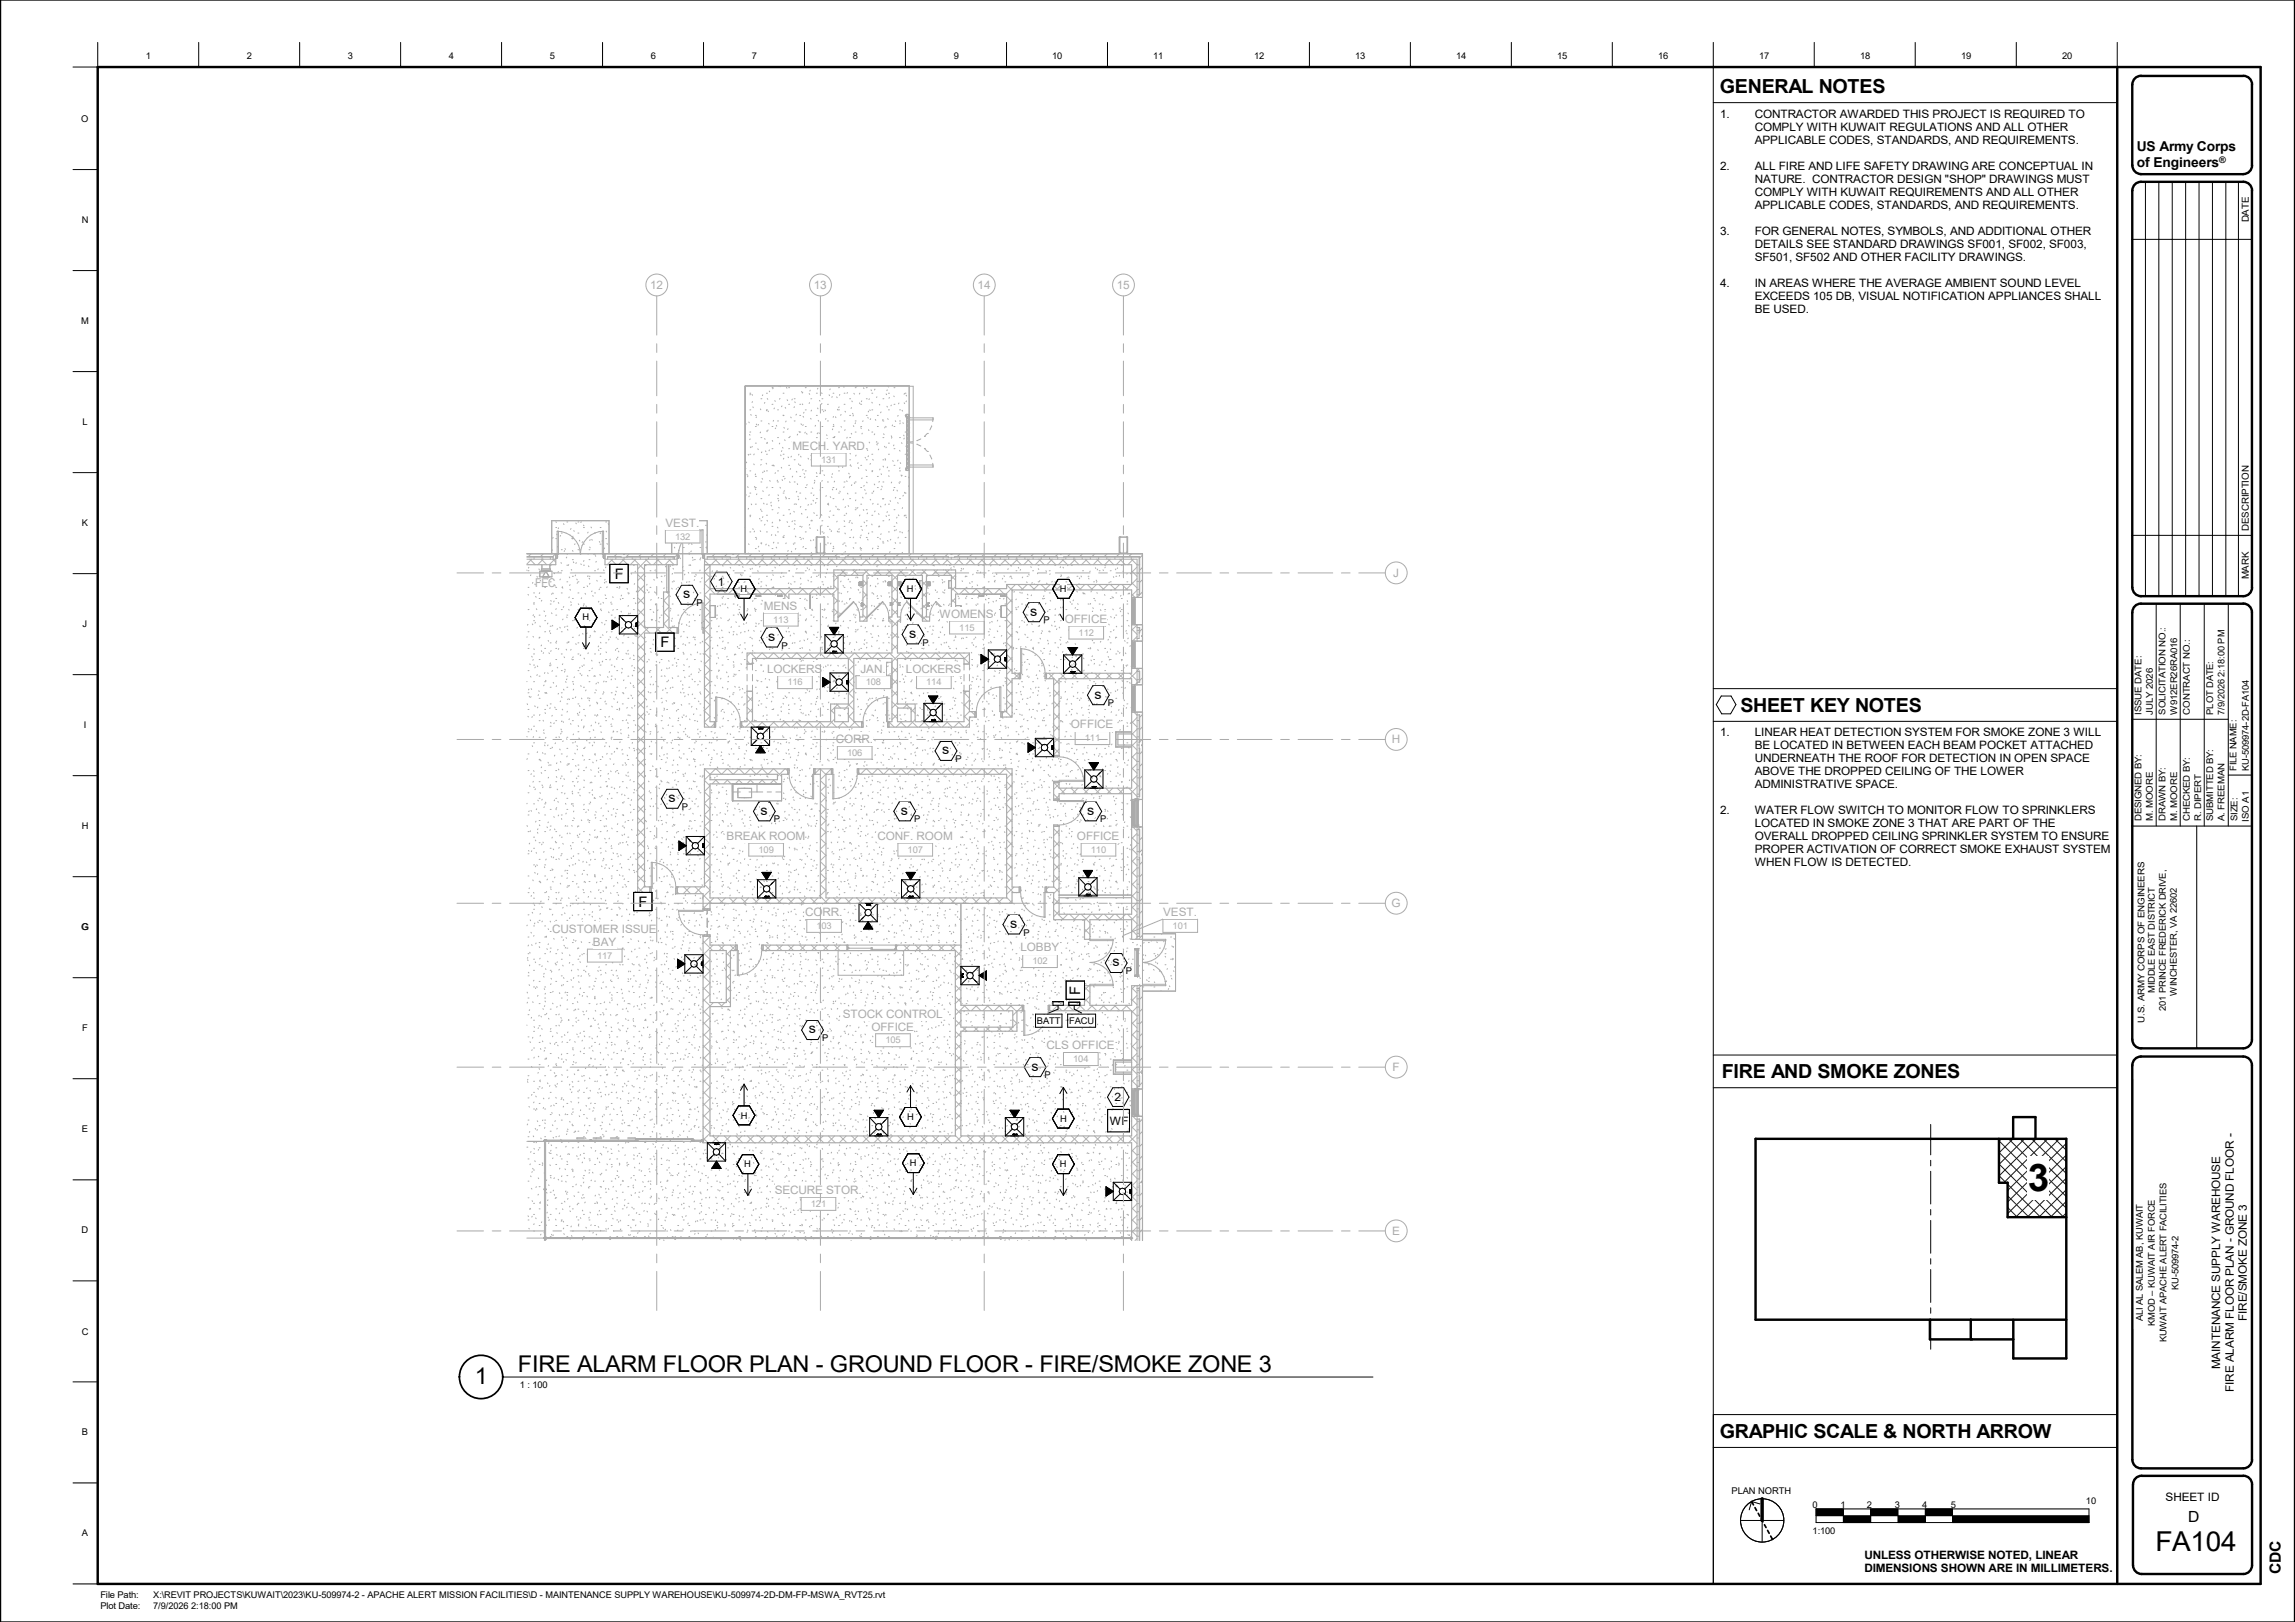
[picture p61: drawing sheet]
<svg xmlns="http://www.w3.org/2000/svg" width="841mm" height="594mm" viewBox="0 0 841 594" stroke-linecap="round" stroke-linejoin="round" font-family="sans-serif">
<defs><g id="words">
<text font-size="14" x="743.2" y="436.2">3</text>
<text font-size="10.1" x="789.9" y="567.9">FA104</text>
<g font-size="8.4">
<text x="189.8" y="502.4">FIRE ALARM FLOOR PLAN -</text>
<text x="304.1" y="502.4">GROUND FLOOR -</text>
<text x="380.9" y="502.4">FIRE/SMOKE ZONE 3</text>
<text x="173.9" y="507.1">1</text>
</g>
<g font-size="7.1">
<text x="630.3" y="34.1">GENERAL NOTES</text>
<text x="637.8" y="260.8">SHEET KEY NOTES</text>
<text x="630.9" y="395">FIRE AND SMOKE ZONES</text>
<text x="630.3" y="526.7">GRAPHIC SCALE &amp; NORTH ARROW</text>
</g>
<g font-size="5.6">
<text x="801.8" y="557.4">D</text>
<text x="835.8" y="576.7" transform="rotate(-90 835.8 576.7)">CDC</text>
</g>
<g font-size="5.3">
<text x="225.3" y="212">F</text>
<text x="242.1" y="237.1">F</text>
<text x="234" y="332.1">F</text>
<text x="395.8" y="364.4" transform="rotate(-90 395.8 364.4)">F</text>
</g>
<g font-size="5.1">
<text x="250.4" y="219.1">s</text>
<text x="377.6" y="225.5">s</text>
<text x="333.2" y="233.6">s</text>
<text x="281.5" y="234.7">s</text>
<text x="401.1" y="255.9">s</text>
<text x="345.3" y="276.3">s</text>
<text x="245" y="293.8">s</text>
<text x="278.7" y="298.5">s</text>
<text x="330.2" y="298.5">s</text>
<text x="398.4" y="298.5">s</text>
<text x="370.2" y="339.9">s</text>
<text x="407.7" y="353.9">s</text>
<text x="296.4" y="378.5">s</text>
<text x="378" y="392.1">s</text>
</g>
<g font-size="5">
<text x="783.1" y="55.5">US Army Corps</text>
<text x="783.1" y="61.3">of Engineers</text>
</g>
<text font-size="4.4" fill="#ababab" x="196.2" y="215">FEC</text>
<g font-size="4.3" fill="#ababab">
<text x="238.3" y="105.8">12</text>
<text x="298.2" y="105.8">13</text>
<text x="358.3" y="105.8">14</text>
<text x="409.3" y="105.8">15</text>
<text x="290.4" y="164.8">MECH. YARD</text>
<text x="281.1" y="246.3">LOCKERS</text>
<text x="332" y="246.3">LOCKERS</text>
<text x="306.3" y="272.2">CORR.</text>
<text x="510" y="272.2">H</text>
<text x="266.3" y="307.7">BREAK ROOM</text>
<text x="295.1" y="335.6">CORR.</text>
<text x="383.5" y="384.3">CLS OFFICE</text>
</g>
<text font-size="4.3" x="813.6" y="501.5" transform="rotate(-90 813.6 501.5)">MAINTENANCE SUPPLY WAREHOUSE</text>
<g font-size="4.2">
<text x="630.3" y="43.2">1.</text>
<text x="643" y="43.2">CONTRACTOR AWARDED THIS PROJECT IS REQUIRED TO</text>
<text x="643" y="52.7">APPLICABLE CODES, STANDARDS, AND REQUIREMENTS.</text>
<text x="643" y="48">COMPLY WITH KUWAIT REGULATIONS AND ALL OTHER</text>
<text x="630.3" y="62.3">2.</text>
<text x="643" y="62.3">ALL FIRE AND LIFE SAFETY DRAWING ARE CONCEPTUAL IN</text>
<text x="643" y="67.1">NATURE. CONTRACTOR DESIGN &quot;SHOP&quot; DRAWINGS MUST</text>
<text x="643" y="71.8">COMPLY WITH KUWAIT REQUIREMENTS AND ALL OTHER</text>
<text x="643" y="76.6">APPLICABLE CODES, STANDARDS, AND REQUIREMENTS.</text>
<text x="630.3" y="86.1">3.</text>
<text x="643" y="86.1">FOR GENERAL NOTES, SYMBOLS, AND ADDITIONAL OTHER</text>
<text x="643" y="90.8">DETAILS SEE STANDARD DRAWINGS SF001, SF002, SF003,</text>
<text x="643" y="95.6">SF501, SF502 AND OTHER FACILITY DRAWINGS.</text>
<text x="630.3" y="105.2">4.</text>
<text x="643" y="105.2">IN AREAS WHERE THE AVERAGE AMBIENT SOUND LEVEL</text>
<text x="643" y="109.9">EXCEEDS 105 DB, VISUAL NOTIFICATION APPLIANCES SHALL</text>
<text x="643" y="114.7">BE USED.</text>
<text x="263" y="214.5">1</text>
<text x="630.3" y="269.5">1.</text>
<text x="643" y="269.5">LINEAR HEAT DETECTION SYSTEM FOR SMOKE ZONE 3 WILL</text>
<text x="643" y="274.3">BE LOCATED IN BETWEEN EACH BEAM POCKET ATTACHED</text>
<text x="643" y="279">UNDERNEATH THE ROOF FOR DETECTION IN OPEN SPACE</text>
<text x="643" y="283.8">ABOVE THE DROPPED CEILING OF THE LOWER</text>
<text x="643" y="288.5">ADMINISTRATIVE SPACE.</text>
<text x="630.3" y="298.1">2.</text>
<text x="643" y="298.1">WATER FLOW SWITCH TO MONITOR FLOW TO SPRINKLERS</text>
<text x="643" y="302.9">LOCATED IN SMOKE ZONE 3 THAT ARE PART OF THE</text>
<text x="643" y="307.6">OVERALL DROPPED CEILING SPRINKLER SYSTEM TO ENSURE</text>
<text x="643" y="312.4">PROPER ACTIVATION OF CORRECT SMOKE EXHAUST SYSTEM</text>
<text x="643" y="317.1">WHEN FLOW IS DETECTED.</text>
<text x="408.5" y="403.3">2</text>
<text x="406.7" y="412">WF</text>
<text x="823.4" y="483.8" transform="rotate(-90 823.4 483.8)">FIRE/SMOKE ZONE 3</text>
<text x="818.6" y="509.8" transform="rotate(-90 818.6 509.8)">FIRE ALARM FLOOR PLAN - GROUND FLOOR -</text>
<text x="793.6" y="549.7">SHEET ID</text>
<text x="683.2" y="570.8">UNLESS OTHERWISE NOTED, LINEAR</text>
<text x="683.2" y="575.8">DIMENSIONS SHOWN ARE IN MILLIMETERS.</text>
</g>
<g font-size="4.2" fill="#ababab">
<text x="243.9" y="193">VEST.</text>
<text x="510.5" y="211.3">J</text>
<text x="279.9" y="223.4">MENS</text>
<text x="344.3" y="226.3">WOMENS</text>
<text x="390.2" y="228.2">OFFICE</text>
<text x="315.3" y="246.3">JAN.</text>
<text x="392.5" y="266.8">OFFICE</text>
<text x="321.6" y="307.7">CONF. ROOM</text>
<text x="394.7" y="307.7">OFFICE</text>
<text x="426.3" y="335.6">VEST.</text>
<text x="509.9" y="332.3">G</text>
<text x="202.4" y="341.8">CUSTOMER ISSUE</text>
<text x="217.3" y="346.5">BAY</text>
<text x="373.9" y="348.5">LOBBY</text>
<text x="308.8" y="372.7">STOCK CONTROL</text>
<text x="319.4" y="377.5">OFFICE</text>
<text x="510.3" y="392.3">F</text>
<text x="283.9" y="437.4">SECURE STOR.</text>
<text x="510.2" y="452.3">E</text>
</g>
<g font-size="3.5">
<text x="824.1" y="81.4" transform="rotate(-90 824.1 81.4)">DATE</text>
<text x="824.1" y="194.4" transform="rotate(-90 824.1 194.4)">DESCRIPTION</text>
<text x="824.1" y="212.2" transform="rotate(-90 824.1 212.2)">MARK</text>
</g>
<g font-size="3.4">
<text x="53.5" y="21.5">1</text>
<text x="90.5" y="21.5">2</text>
<text x="127.5" y="21.5">3</text>
<text x="164.5" y="21.5">4</text>
<text x="201.5" y="21.5">5</text>
<text x="238.5" y="21.5">6</text>
<text x="275.5" y="21.5">7</text>
<text x="312.5" y="21.5">8</text>
<text x="349.5" y="21.5">9</text>
<text x="385.6" y="21.5">10</text>
<text x="422.6" y="21.5">11</text>
<text x="459.6" y="21.5">12</text>
<text x="496.6" y="21.5">13</text>
<text x="533.7" y="21.5">14</text>
<text x="570.7" y="21.5">15</text>
<text x="607.7" y="21.5">16</text>
<text x="644.7" y="21.5">17</text>
<text x="681.7" y="21.5">18</text>
<text x="718.7" y="21.5">19</text>
<text x="755.7" y="21.5">20</text>
<text x="29.8" y="44.6">O</text>
<text x="29.9" y="81.6">N</text>
<text x="29.8" y="118.6">M</text>
<text x="30.2" y="155.6">L</text>
<text x="30" y="192.6">K</text>
<text x="255.2" y="221.9">P</text>
<text x="271.4" y="216.7">H</text>
<text x="332.4" y="216.7">H</text>
<text x="388.4" y="216.7">H</text>
<text x="213.4" y="227.2">H</text>
<text x="30.3" y="229.6">J</text>
<text x="382.4" y="228.3">P</text>
<text x="286.4" y="237.6">P</text>
<text x="338.1" y="236.4">P</text>
<text x="406" y="258.7">P</text>
<text x="784.8" y="261.7" transform="rotate(-90 784.8 261.7)">ISSUE DATE:</text>
<text x="788.9" y="261.7" transform="rotate(-90 788.9 261.7)">JULY 2026</text>
<text x="793.6" y="261.7" transform="rotate(-90 793.6 261.7)">SOLICITATION NO.:</text>
<text x="797.8" y="261.7" transform="rotate(-90 797.8 261.7)">W912ER26RA016</text>
<text x="802.4" y="261.7" transform="rotate(-90 802.4 261.7)">CONTRACT NO.:</text>
<text x="811.1" y="261.7" transform="rotate(-90 811.1 261.7)">PLOT DATE:</text>
<text x="815.2" y="261.7" transform="rotate(-90 815.2 261.7)">7/9/2026 2:18:00 PM</text>
<text x="30.7" y="266.6">I</text>
<text x="350.2" y="279.1">P</text>
<text x="819.6" y="282.3" transform="rotate(-90 819.6 282.3)">FILE NAME:</text>
<text x="824.1" y="282.3" transform="rotate(-90 824.1 282.3)">KU-509974-2D-FA104</text>
<text x="249.9" y="296.6">P</text>
<text x="29.9" y="303.6">H</text>
<text x="283.6" y="301.2">P</text>
<text x="335" y="301.2">P</text>
<text x="403.2" y="301.2">P</text>
<text x="784.8" y="300.8" transform="rotate(-90 784.8 300.8)">DESIGNED BY:</text>
<text x="788.9" y="300.8" transform="rotate(-90 788.9 300.8)">M. MOORE</text>
<text x="793.6" y="300.8" transform="rotate(-90 793.6 300.8)">DRAWN BY:</text>
<text x="797.8" y="300.8" transform="rotate(-90 797.8 300.8)">M. MOORE</text>
<text x="802.4" y="300.8" transform="rotate(-90 802.4 300.8)">CHECKED BY:</text>
<text x="806.6" y="300.8" transform="rotate(-90 806.6 300.8)">R. DIPERT</text>
<text x="811.1" y="300.8" transform="rotate(-90 811.1 300.8)">SUBMITTED BY:</text>
<text x="815.2" y="300.8" transform="rotate(-90 815.2 300.8)">A. FREEMAN</text>
<text x="820" y="300.8" transform="rotate(-90 820 300.8)">SIZE:</text>
<text x="824.1" y="300.9" transform="rotate(-90 824.1 300.9)">ISO A1</text>
<text x="29.8" y="340.6">G</text>
<text x="375" y="342.6">P</text>
<text x="412.5" y="356.8">P</text>
<text x="789.7" y="363.8" transform="rotate(-90 789.7 363.8)">MIDDLE EAST DISTRICT</text>
<text x="797.7" y="364.6" transform="rotate(-90 797.7 364.6)">WINCHESTER, VA 22602</text>
<text x="793.7" y="370.2" transform="rotate(-90 793.7 370.2)">201 PRINCE FREDERICK DRIVE,</text>
<text x="30.1" y="377.6">F</text>
<text x="380" y="374.9">BATT</text>
<text x="391.8" y="374.9">FACU</text>
<text x="785.8" y="374.5" transform="rotate(-90 785.8 374.5)">U.S. ARMY CORPS OF ENGINEERS</text>
<text x="301.2" y="381.3">P</text>
<text x="382.8" y="394.9">P</text>
<text x="271.4" y="409.7">H</text>
<text x="332.5" y="410.3">H</text>
<text x="388.5" y="410.9">H</text>
<text x="30" y="414.7">E</text>
<text x="272.8" y="427.4">H</text>
<text x="333.4" y="427.1">H</text>
<text x="388.4" y="427.4">H</text>
<text x="29.9" y="451.7">D</text>
<text x="798.3" y="472.5" transform="rotate(-90 798.3 472.5)">KU-509974-2</text>
<text x="785.2" y="483.9" transform="rotate(-90 785.2 483.9)">ALI AL SALEM AB, KUWAIT</text>
<text x="789.7" y="485.6" transform="rotate(-90 789.7 485.6)">KMOD – KUWAIT AIR FORCE</text>
<text x="29.9" y="488.8">C</text>
<text x="794" y="491.7" transform="rotate(-90 794 491.7)">KUWAIT APACHE ALERT FACILITIES</text>
<text x="190.5" y="508.3">1 : 100</text>
<text x="30" y="525.7">B</text>
<text x="634.6" y="547.1">PLAN NORTH</text>
<text x="764.4" y="550.9">10</text>
<text x="664.3" y="552.2">0</text>
<text x="674.4" y="552.2">1</text>
<text x="684.1" y="552.2">2</text>
<text x="694.4" y="552.2">3</text>
<text x="704.4" y="552.2">4</text>
<text x="714.9" y="552.2">5</text>
<text x="30" y="562.7">A</text>
<text x="664.3" y="561.7">1:100</text>
<text x="36.8" y="585.4">File Path:</text>
<text x="56.1" y="585.4">X:\REVIT PROJECTS\KUWAIT\2023\KU-509974-2 - APACHE ALERT MISSION FACILITIES\D - MAINTENANCE SUPPLY WAREHOUSE\KU-509974-2D-DM-FP-MSWA_RVT25.rvt</text>
<text x="36.8" y="589.5">Plot Date:</text>
<text x="56.1" y="589.5">7/9/2026 2:18:00 PM</text>
</g>
<g font-size="3.4" fill="#ababab">
<text x="300.9" y="169.5">131</text>
<text x="247.4" y="197.7">132</text>
<text x="283.3" y="228.1">113</text>
<text x="351.5" y="231">115</text>
<text x="395.3" y="232.8">112</text>
<text x="288.5" y="251">116</text>
<text x="317.2" y="251">108</text>
<text x="339.4" y="251">114</text>
<text x="397.6" y="271.5">111</text>
<text x="310.4" y="276.8">106</text>
<text x="278" y="312.3">109</text>
<text x="332.6" y="312.3">107</text>
<text x="399.8" y="312.3">110</text>
<text x="299.2" y="340.3">103</text>
<text x="429.7" y="340.3">101</text>
<text x="218.8" y="351.2">117</text>
<text x="378.3" y="353.1">102</text>
<text x="324.4" y="382.1">105</text>
<text x="393.3" y="389">104</text>
<text x="297.1" y="442.1">121</text>
</g>
<text font-size="3.3" x="813.3" y="59.8">®</text>
</g></defs>
<g fill="#000">
<path d="M224.3 227.2h2.6v3.3h-2.6zM304 229.8h3.3v2.6h-3.3zM391.4 237.2h3.4v2.6h-3.4zM301.5 248.2h2.7v3.3h-2.7zM340.3 254.9h3.4v2.7h-3.4zM359.5 239.7h2.7v3.4h-2.7zM277 273.1h3.4v2.6h-3.4zM376.7 272.1h2.7v3.4h-2.7zM399.2 279.3h3.3v2.6h-3.3zM248.8 308.1h2.7v3.3h-2.7zM279.3 319.5h3.3v2.7h-3.3zM332.1 319.5h3.3v2.7h-3.3z"/>
<path d="M397 318.8h3.4v2.6h-3.4zM248.3 351.3h2.7v3.4h-2.7zM316.4 337.6h3.4v2.7h-3.4zM358.8 355.6h2.7v3.3h-2.7zM320.4 406.7h3.3v2.6h-3.3zM370.2 406.7h3.3v2.6h-3.3zM260.9 425.3h3.3v2.6h-3.3zM405.3 434.7h2.7v3.3h-2.7z"/>
</g>
<g fill="none" stroke="#ababab" stroke-width=".37">
<path d="M273.4 155.2l-.1 .3M274.4 154.6l.2 .3M274.7 159.1l.1 .3M274.8 144h.3M274.8 150.1h.3M274.8 158.2h.3M275 144.4l-.2 .3M275.1 151.8l.2 .3M275.6 144.5l.2 .3M275.8 147.1l-.2 .3M275.9 149l.2 .3M276.8 152.1h.4"/>
<path d="M276.8 156.2h.4M277.2 155.3l.1 .3M277.2 152.7l-.1 .3M278 155.4l-.2 .3M278.6 149.8l.2 .3M278.7 158.2l-.1 .3M278.8 146.1h.4M278.8 154.2h.4M279.5 144.6l-.1 .3M280.3 147.4l-.2 .3M280.9 144h.3M280.9 150.1h.3"/>
<path d="M281 157.8l.1 .3M281 150.2l-.2 .3M281.2 146l.1 .3M281.4 150.5l.2 .3M281.5 157.5l-.2 .3M281.7 155.1l.2 .2M281.9 143.2l.2 .3M282.9 142h.4M282.9 148.1h.4M282.9 156.2h.4M283.3 142.1l-.1 .3M283.5 154l-.2 .3"/>
<path d="M283.8 149.4l-.2 .3M283.9 146.7l.2 .3M284.3 156.8l-.2 .2M284.5 155.8l.1 .3M284.9 150.1h.4M284.9 154.2h.4M285.5 141.3l.1 .2M285.8 145.9l-.1 .3M286.1 141.4l-.2 .2M286.6 148.7l-.2 .3M287 144h.3M287 152.1h.3"/>
<path d="M287 158.2h.3M287 152l.1 .3M287.3 156.6l.1 .2M287.7 149.2l.2 .3M288.1 154.2l-.2 .3M288.2 141.9l.2 .3M288.5 146.4l.1 .3M288.8 157l-.2 .3M289 142h.3M289 148.1h.3M289.6 159.8l-.2 .3M289.8 152.7l.1 .3"/>
<path d="M290.4 146.2l-.2 .3M291 146.1h.4M291 154.2h.4M291.1 149l-.1 .3M291.3 147.2l.1 .3M291.8 151.7l-.1 .3M292.3 159l-.2 .3M292.8 158l.2 .3M293.1 148.1h.3M293.1 152.1h.3M293.1 158.2h.3M293.5 155.2l.2 .3"/>
<path d="M293.8 143.4l.1 .3M294 148l.2 .2M294.2 143.7l-.2 .3M294.3 152.5l.2 .3M294.3 155.5l-.1 .3M294.6 151l-.1 .3M295.1 142h.3M295.1 150.1h.3M295.1 156.2h.3M295.1 158.3l-.2 .3M295.6 158.8l.1 .2M296.5 144.1l.2 .3"/>
<path d="M296.7 147.5l-.2 .2M296.9 142.9l-.1 .3M297.1 153.2l.1 .3M297.1 146.1h.4M297.1 158.2h.4M297.4 150.2l-.2 .3M298.9 155.8l-.2 .3M299.2 144h.3M299.2 152.1h.3M299.6 149.4l.2 .3M299.6 158.6l-.1 .3M299.7 142.2l-.1 .3"/>
<path d="M299.8 154l.2 .3M300.1 158.5l.2 .3M300.3 146.6l.2 .3M301.1 143.9l.1 .2M301.2 146.1h.3M301.2 150.1h.3M301.2 156.2h.3M301.2 147.7l-.2 .3M301.9 150.5l-.1 .3M302.3 150.2l.2 .3M302.7 153.3l-.2 .3M302.9 159.3l.2 .2"/>
<path d="M303.2 148.1h.4M303.2 154.2h.4M303.8 144.6l.2 .3M304.2 142.5l-.1 .2M305 145.2l-.2 .3M305.2 157.1l-.2 .3M305.3 144h.3M305.3 156.2h.3M305.4 155.4l.2 .3M305.5 152.6l-.2 .2M305.7 160l.2 .3M305.9 159.9l-.1 .2"/>
<path d="M306.2 152.7l.1 .3M306.6 145.4l.2 .3M306.9 149.9l.1 .3M307.3 142h.3M307.3 150.1h.3M307.3 158.2h.3M307.5 149l-.2 .3M307.8 144.5l-.2 .3M308.2 156.2l.2 .3M308.2 151.8l-.1 .3M309.1 141.6l.2 .3M309.3 144h.4"/>
<path d="M309.3 148.1h.4M309.3 154.2h.4M309.7 150.6l.1 .3M309.7 157.4l-.2 .3M310.6 143.8l-.2 .3M311.4 146.1h.3M311.4 152.1h.3M312 158.7l.1 .3M312 149.3l-.1 .3M312.2 146.9l.1 .3M312.4 151.4l.2 .3M312.7 155.9l.2 .3"/>
<path d="M312.8 152.1l-.2 .3M312.9 144.1l.2 .3M313.4 142h.3M313.4 154.2h.3M313.4 158.2h.3M313.5 154.9l-.1 .3M313.6 141.3l.2 .3M314.3 141.3l-.1 .2M315 147.6l.1 .3M315.1 144l-.2 .3M315.4 148.1h.4M315.4 156.2h.4"/>
<path d="M315.5 156.7l.1 .3M315.8 146.8l-.2 .3M316 158.7l-.2 .2M316.3 154.1l-.2 .3M316.4 142l.2 .3M317.5 142h.3M317.5 146.1h.3M317.5 152.1h.3M318 152.9l.2 .3M318.3 157.4l.1 .3M318.3 150.6l-.1 .3M318.6 146.1l-.2 .2"/>
<path d="M318.7 150.1l.2 .3M319.1 153.4l-.2 .3M319.2 142.8l.2 .3M319.5 144h.3M319.5 150.1h.3M319.5 158.2h.3M319.5 147.3l.2 .3M320.5 158.9l-.1 .3M320.6 142.5l-.1 .3M320.8 153.6l.1 .3M321.4 145.3l-.2 .3M321.5 152.1h.4"/>
<path d="M321.5 156.2h.4M322.2 148.1l.2 .2M322.9 150.9l-.2 .3M323.6 146.1h.3M323.6 154.2h.3M323.6 153.6l-.2 .3M323.8 158.9l.2 .3M324.4 156.4l-.2 .3M324.6 156.1l.1 .3M324.7 144.3l.2 .3M325 148.8l.2 .3M325.2 142.8l-.2 .3"/>
<path d="M325.3 153.3l.2 .3M325.5 141.5l.2 .3M325.6 144h.3M325.6 150.1h.3M325.9 145.6l-.1 .3M326.6 159.6l.2 .3M326.6 148.4l-.1 .2M327.1 155.7l-.2 .3M327.5 145l.2 .3M327.6 142h.4M327.6 148.1h.4M327.6 156.2h.4"/>
<path d="M328.1 154.1l.2 .3M329.1 152.1l-.1 .3M329.4 147.6l-.1 .3M329.6 150.1h.4M329.6 154.2h.4M329.9 154.9l-.2 .3M330.6 150.3l.2 .3M330.9 154.8l.1 .3M331.1 159.4l.2 .2M331.3 147.5l.2 .3M331.5 144.1l-.2 .3M331.7 144h.3"/>
<path d="M331.7 152.1h.3M331.7 158.2h.3M332.1 144.7l.1 .3M332.2 146.9l-.2 .3M273.3 171.6l-.1 .3M273.4 169.2l.2 .3M273.7 173.7l.2 .3M274 178.3l.2 .3M274.1 174.3l-.2 .3M274.2 166.4l.2 .3M274.8 166.4h.3M274.8 172.5h.3"/>
<path d="M274.9 160.7l-.2 .3M275 163.7l.1 .3M275.7 163.5l-.2 .3M276.2 169.9l.2 .3M276.4 166.3l-.2 .3M276.6 178.1l-.2 .3M276.8 179l.1 .3M276.8 162.3h.4M276.8 174.5h.4M276.8 178.6h.4M276.9 173.6l-.2 .3M277.7 164.4l.2 .3"/>
<path d="M278.8 160.3h.4M278.8 168.4h.4M278.8 176.5h.4M278.9 170.1l-.1 .3M279.2 165.5l-.2 .3M279.3 175.2l.1 .3M279.5 179.7l.2 .3M279.7 172.8l-.2 .3M280 172.5l.2 .2M280.2 160.6l.2 .3M280.5 165.1l.2 .3M280.8 169.7l.1 .3"/>
<path d="M280.9 162.3h.3M280.9 166.4h.3M280.9 172.5h.3M281.1 178.4l-.1 .3M281.2 162l-.1 .3M282 164.8l-.2 .3M282.1 176l.1 .3M282.9 164.3h.4M282.9 170.4h.4M282.9 178.6h.4M283 161.3l.2 .3M283.5 170.4l-.2 .2"/>
<path d="M283.5 170.4l.2 .3M284.2 173.1l-.2 .3M284.9 160.3h.4M284.9 172.5h.4M284.9 176.5h.4M284.9 175.9l-.1 .3M285.7 162.3l-.1 .3M285.8 178.5l.2 .3M286 166.6l.2 .3M286.3 171.2l.2 .3M286.5 165.1l-.2 .3M286.6 175.7l.2 .3"/>
<path d="M286.8 163.8l.1 .3M287 166.4h.3M287 174.5h.3M287.2 167.9l-.1 .2M287.4 179.7l-.1 .3M287.5 161.1l.2 .3M287.7 175.2l-.2 .2M288.8 167.4l.2 .2M289 160.3h.3M289 164.3h.3M289 170.4h.3M289.3 176.4l.2 .3"/>
<path d="M289.7 171.6l-.1 .3M290 167.1l-.1 .3M290.3 161.8l.2 .3M290.5 174.4l-.2 .3M291 162.3h.4M291 168.4h.4M291 176.5h.4M291.8 172.6l.2 .3M292 180l-.2 .3M292.1 163.6l-.2 .3M292.1 177.2l.2 .3M292.6 169.9l.2 .3"/>
<path d="M292.8 166.4l-.2 .3M293.1 170.4h.3M293.1 174.5h.3M293.1 162.6l.1 .3M293.4 167.1l.1 .3M294.3 171.9l-.2 .3M294.6 173.4l.2 .3M295 174.7l-.1 .3M295.1 164.3h.3M295.1 172.5h.3M295.1 178.6h.3M295.8 177.5l-.2 .3"/>
<path d="M296.1 167.9l.2 .2M296.6 163.9l-.2 .2M297.1 162.3h.4M297.1 168.4h.4M297.3 166.6l-.1 .3M297.7 178.7l.2 .2M298.1 169.4l-.2 .3M298.4 175.9l.2 .3M298.5 176.7l-.1 .3M298.6 164l.2 .3M298.9 168.6l.2 .3M299.2 160.3h.3"/>
<path d="M299.2 166.4h.3M299.2 174.5h.3M299.2 173.1l.1 .3M299.4 161.3l.2 .2M300.4 161.3l-.2 .3M300.5 179.4l.2 .3M300.6 173.2l-.2 .3M300.9 168.7l-.2 .3M301.2 168.4h.3M301.2 172.5h.3M301.2 178.6h.3M301.3 176l-.1 .3"/>
<path d="M301.4 164.8l.2 .3M302 173.9l.1 .3M302.9 165.1l-.2 .3M303.1 160.6l-.1 .3M303.2 162.3h.4M303.2 170.4h.4M303.2 176.5h.4M303.6 167.9l-.2 .3M304.5 170.1l.1 .3M304.7 174.6l.2 .3M305 179.2l.2 .3M305.1 173.5l-.2 .3"/>
<path d="M305.2 167.3l.2 .3M305.3 160.3h.3M305.3 166.4h.3M305.3 178.6h.3M305.9 176.2l-.2 .3M305.9 164.5l.2 .3M306.6 179l-.1 .3M307.2 170.8l.2 .3M307.3 164.3h.3M307.3 172.5h.3M307.4 165.4l-.1 .3M307.8 179.9l.1 .3"/>
<path d="M308.1 168.2l-.1 .3M308.7 165.3l.2 .3M308.9 171l-.2 .2M309.3 166.4h.4M309.3 170.4h.4M309.3 176.5h.4M309.4 178.3l-.2 .3M310.3 176.1l.1 .3M310.5 160.1l-.2 .3M311 173.3l.2 .3M311.2 162.9l-.1 .3M311.2 161.5l.2 .3"/>
<path d="M311.4 160.3h.3M311.4 168.4h.3M311.4 174.5h.3M311.4 174.8l-.2 .2M311.5 166l.2 .3M311.7 170.2l-.2 .3M311.8 170.6l.2 .2M312.2 177.5l-.2 .3M313.1 176.8l.1 .3M313.4 164.3h.3M313.4 176.5h.3M313.7 166.7l-.1 .3"/>
<path d="M314 162.2l.2 .3M314 162.2l-.2 .3M314.5 169.5l-.2 .3M314.5 171.3l.2 .3M315.4 162.3h.4M315.4 170.4h.4M315.4 178.6h.4M315.9 175l-.1 .3M316.7 177.8l-.2 .3M316.8 161.4l-.2 .3M316.9 179.3l.1 .3M317 167.5l.2 .3"/>
<path d="M317.3 172l.2 .3M317.5 164.3h.3M317.5 168.4h.3M317.5 174.5h.3M317.6 176.6l.2 .3M317.8 164.7l.2 .3M318.3 167l-.2 .3M318.5 161.9l.2 .3M319 169.8l-.2 .3M319.5 166.4h.3M319.5 172.5h.3M319.7 172.5l-.1 .3"/>
<path d="M319.8 168.2l.2 .3M320.2 179.8l-.2 .3M320.4 177.3l.1 .3M321.3 162.7l.2 .3M321.3 161.7l-.2 .3M321.5 162.3h.4M321.5 174.5h.4M321.5 178.6h.4M322 164.5l-.1 .3M322.2 176.3l-.1 .3M322.5 171.8l-.1 .3M322.9 173.5l.1 .3"/>
<path d="M323 179.1l-.2 .3M323.1 178.1l.2 .3M323.6 160.3h.3M323.6 168.4h.3M323.6 176.5h.3M323.6 170.7l.2 .3M324.1 163.5l.2 .2M324.4 168v.6M324.8 163.7l-.1 .3M325.3 171l-.2 .3M325.6 162.3h.3M325.6 166.4h.3"/>
<path d="M325.6 172.5h.3M325.7 174.2l.1 .3M326.8 176.6l-.2 .3M326.9 160.2l-.2 .3M327.2 168.7l.1 .3M327.5 179.4l-.1 .3M327.6 163l-.2 .3M327.6 164.3h.4M327.6 170.4h.4M327.6 178.6h.4M328.7 179.5l.1 .3M329.1 168.5l-.2 .3"/>
<path d="M329.4 176.8l.2 .2M329.6 160.3h.4M329.6 172.5h.4M329.6 176.5h.4M329.6 164.9l.2 .3M329.8 171.3l-.2 .3M329.9 169.5l.2 .3M330.2 174l.2 .3M330.4 162.1l.1 .3M330.6 174.1l-.2 .3M331.4 160.5l-.2 .3M331.7 166.4h.3"/>
<path d="M331.7 174.5h.3M332.1 163.2l-.1 .3M333 174.8l.1 .2M333.1 177.9l-.2 .3M202.7 196.8l-.2 .3M203.7 193.2h.3M203.7 197.3h.3M203.7 191.1l.2 .3M204 195.6l.2 .3M204.2 194.6a8.5 8.5 0 0 1 8.5 8.5 8.5 8.5 0 0 1 8.5-8.5M204.2 194.6h.4v8.5h-.9v1.4h.5l.1-.4zM204.7 193.3l-.1 .3"/>
<path d="M205.4 196.1l-.1 .3M205.7 195.2h.3M206.5 191.8l.2 .3M207.7 191.2h.4M209.3 193.6l-.2 .3M209.5 197.1l.2 .3M209.8 197.3h.3M210 196.4l-.2 .3M210.3 194.4l.1 .2M210.7 199.2l-.1 .2M211 191.6l.2 .3M211.8 191.2h.3"/>
<path d="M211.8 195.2h.3M212.3 197.9l.2 .3M213 191.1l-.1 .3M213.5 198.4l-.2 .3M213.8 192.3l.2 .3M213.8 193.2h.4M213.8 199.3h.4M215.5 194.9l-.2 .3M216.3 197.7l-.2 .3M216.6 193l.1 .3M216.9 197.6l.1 .3M217.9 195.2h.3"/>
<path d="M219.6 198.3l.2 .3M219.9 193.2h.4M219.9 199.3h.4M220.1 195.2l-.2 .3M220.7 194.6h.5l-.2 9.5 .2 .4h.5v-1.4h-1zM220.8 198l-.2 .2M222 191.2h.3M222 197.3h.3M222.1 194.5l.2 .3M222.4 199.1l.2 .2M222.9 191.8l.2 .3M246.3 198.5h.4"/>
<path d="M247.6 193.1l.2 .3M247.9 197.7l.1 .3M248 198.8l-.1 .3M248.3 194.2l-.1 .3M248.4 192.4h.3M248.4 196.5h.3M250.3 190.7l-.1 .3M250.4 194.4h.3M250.7 198.4l.1 .3M251.1 193.5l-.2 .3M252.6 199.1l-.2 .2M253.2 194.6l.1 .3"/>
<path d="M253.4 199.1l.2 .3M253.9 191.8l.1 .3M254.5 196.5h.3M254.9 191l-.2 .3M255.6 193.8l-.2 .3M255.9 195.3l.2 .3M256.4 196.6l-.2 .2M256.5 194.4h.3M258.5 192.4h.4M258.5 198.5h.4M259.1 195.8l-.1 .3M273.1 193l.1 .2"/>
<path d="M273.3 181.1l.1 .3M274.3 199.2l.2 .3M274.3 186.2l-.1 .3M274.6 181.7l-.2 .2M274.8 180.6h.3M274.8 188.7h.3M274.8 194.8h.3M275 189l-.1 .3M275.3 184.6l.2 .3M275.8 193.6l.2 .3M276.5 194.5l-.1 .3M276.8 184.7h.4"/>
<path d="M276.8 196.8h.4M277.3 197.3l-.2 .3M277.4 180.9l-.2 .3M278.3 189.9l.2 .2M278.6 194.4l.2 .3M278.8 186.5l-.1 .2M278.8 182.6h.4M278.8 190.8h.4M279.1 187.1l.1 .3M279.2 198.9h-.4l.3 .3M279.6 189.2l-.2 .3M279.8 184.3l.2 .3"/>
<path d="M280.3 192l-.1 .3M280.8 199.3l-.2 .3M280.9 184.7h.3M280.9 188.7h.3M280.9 194.8h.3M281.1 190.6l.2 .3M281.6 199.7l.2 .2M281.9 181.2l-.2 .3M282.6 185l.1 .3M282.6 183.9l-.2 .3M282.8 195.8l-.1 .3M282.9 186.7h.4"/>
<path d="M282.9 192.8h.4M283.1 191.3l-.1 .3M283.6 198.6l-.2 .3M284.1 195.9l.2 .3M284.9 193.1l.2 .3M284.9 182.6h.4M284.9 194.8h.4M284.9 198.9h.4M285.1 181.2l.2 .3M285.2 187.7l-.2 .3M285.4 185.8l.1 .3M285.4 183.2l-.2 .3"/>
<path d="M285.6 190.3l.2 .3M285.9 190.5l-.2 .3M286.9 196.6l.2 .3M287 180.6h.3M287 188.7h.3M287 196.8h.3M287.4 196.1l-.2 .3M287.9 182l.1 .3M288.1 198.8l-.1 .3M288.2 182.5l-.2 .3M288.4 191.1l.2 .2M289 182.6h.3"/>
<path d="M289 186.7h.3M289 192.8h.3M289.7 188l-.2 .3M290.4 190.8l-.2 .3M290.7 199.1l.2 .3M290.9 187.3l.2 .3M291 184.7h.4M291 190.8h.4M291 198.9h.4M291.2 193.6l-.2 .2M291.2 191.8l.2 .3M291.5 196.3l.1 .3"/>
<path d="M291.7 184.5l.1 .3M292.4 181.7l.2 .3M292.7 182.8l-.1 .2M293.1 180.6h.3M293.1 192.8h.3M293.1 196.8h.3M293.5 185.5l-.2 .3M293.7 197.4l-.2 .3M293.7 188l.2 .3M293.9 192.8l-.1 .3M294.3 197.1l.1 .3M295.1 186.7h.3"/>
<path d="M295.1 194.8h.3M295.2 182.5l.2 .3M296 189.3l-.2 .3M296.2 184.8l-.1 .3M296.7 192.1l-.2 .3M296.8 193.3l.1 .3M297 197.8l.2 .3M297.1 180.6h.4M297.1 184.7h.4M297.1 190.8h.4M297.5 190.5l.1 .3M297.9 183.2l.2 .3"/>
<path d="M298.2 197.7l-.2 .2M298.2 187.7l.2 .3M298.3 181.3l-.2 .2M299 184l-.2 .3M299.2 182.6h.3M299.2 188.7h.3M299.5 194.1l.2 .2M300.5 189.6l-.1 .3M301 188.5l.2 .3M301.2 190.8h.3M301.2 194.8h.3M301.2 192.4l-.1 .3"/>
<path d="M302 195.1l-.2 .3M302.6 199.3l.1 .3M302.8 181.5l-.2 .3M303.2 184.7h.4M303.2 192.8h.4M303.2 198.9h.4M303.3 196.6l.2 .2M303.5 184.7l.2 .3M303.6 184.3l-.2 .3M303.8 189.2l.2 .3M304 193.8l.2 .3M304.2 181.9l.2 .3"/>
<path d="M304.3 187.1l-.2 .3M304.5 198.9l-.2 .3M304.8 194.4l-.2 .3M305.3 182.6h.3M305.3 188.7h.3M306.3 185.4l.2 .3M306.8 190.9l-.2 .3M306.8 194.5l.2 .3M307.1 186.4l-.2 .2M307.3 180.6h.3M307.3 186.7h.3M307.3 194.8h.3"/>
<path d="M307.6 193.6l-.2 .3M309 199.2l-.1 .3M309.1 182.8l-.2 .3M309.3 188.7h.4M309.3 192.8h.4M309.3 198.9h.4M309.3 190.7l.2 .3M309.6 195.2l.2 .3M309.8 185.6l-.1 .3M309.9 199.8l.1 .3M310.1 188l.2 .2M310.6 180.6l.1 .3"/>
<path d="M310.8 185.2l.2 .3M311.3 191.1l-.2 .3M311.4 182.6h.3M311.4 190.8h.3M311.4 196.8h.3M312.1 193.9l-.2 .3M312.1 191.5l.2 .3M312.8 196.7l-.1 .3M313.4 180.6h.3M313.4 186.7h.3M313.4 198.9h.3M313.6 185.9l.2 .3"/>
<path d="M313.6 183.1l-.1 .3M314.4 185.8l-.2 .3M315.1 188.6l-.1 .3M315.2 196.7l.1 .3M315.4 184.7h.4M315.4 192.8h.4M315.6 196l-.2 .3M315.9 194l.2 .3M316.1 182.1l.2 .3M316.4 186.6l.1 .3M316.7 191.2l.1 .3M317.4 180.6l-.1 .3"/>
<path d="M317.5 186.7h.3M317.5 190.8h.3M317.5 196.8h.3M317.6 192.4l-.1 .3M317.9 197.5l.2 .3M317.9 187.9l-.1 .3M318.4 195.2l-.2 .3M318.9 182.9l.2 .2M319.4 191.9l.2 .3M319.5 180.6h.3M319.5 188.7h.3M319.5 194.8h.3"/>
<path d="M320 184.4l-.2 .3M320.7 187.2l-.2 .3M321.5 184.7h.4M321.5 196.8h.4M321.7 200l.2 .3M321.9 188.1l.2 .3M322.2 192.7l-.2 .3M322.2 192.7l.2 .3M322.5 197.2l.1 .3M322.7 185.4l.1 .3M322.9 195.5l-.2 .2M323.4 182.6l.2 .3"/>
<path d="M323.6 182.6h.3M323.6 190.8h.3M323.6 198.9h.3M323.6 198.2l-.1 .3M324.5 184.7l-.2 .3M324.7 188.9l.2 .3M325.2 187.4l-.2 .3M325.2 198l.2 .2M325.6 184.7h.3M325.6 188.7h.3M325.6 194.8h.3M326 190.2l-.2 .3"/>
<path d="M326.2 183.3l.1 .3M326.4 197.5l-.1 .3M327.6 186.7h.4M327.6 192.8h.4M327.7 194.2l.2 .2M328 198.7l.2 .3M328.3 182.2l-.2 .2M328.5 194l-.2 .3M328.5 191.4l.2 .3M328.7 189.4l-.1 .3M329 184.1l.1 .3M329.2 188.6l.2 .3"/>
<path d="M329.2 196.8l-.1 .3M329.6 182.6h.4M329.6 194.8h.4M329.6 198.9h.4M330.5 194.9l.2 .3M330.8 185.9l-.2 .3M331 181.4l-.1 .3M331.5 180.3l.5 .3M331.5 188.7l-.2 .3M331.7 188.7h.3M331.7 196.8h.3M332 189.4l.2 .3"/>
<path d="M333 194.3l-.2 .3M193.1 208.8v.1M193.1 202.8h106M193.1 204.1h9.6M193.1 204.8h10.6M193.1 203.8h9.6M193.5 209h.3M193.5 215.1h.3M193.5 217.7l.2 .3M193.8 207.8l-.2 .3M194.6 210.5l-.2 .3M194.6 202.8l-1 1"/>
<path d="M195.3 213.3l-.2 .3M195.5 217.2h.4M196 213.9l.2 .3M196.3 218.4l.2 .3M196.8 211.1l.1 .3M197.5 208.4l.2 .3M197.6 211.1h.3M197.6 219.2h.3M197.8 217.1l-.2 .3M198.1 212.6l-.2 .3M198.5 219.9l-.1 .3M198.8 214.7l.2 .2"/>
<path d="M199.1 202.8l-1 1M199.6 215.1h.3M200 209.2l-.1 .1M200.4 209.2v.2M200.8 211.8l-.1 .3M201.6 207h.4M201.6 213.1h.4M201.8 219.9l.2 .3M202.2 202.8v-12.1h21v12.1M202.3 217.4l-.2 .3M202.4 201.4l-.2 .3M202.6 217.2l.1 .3"/>
<path d="M202.7 203.8v1M203 209.8l.2 .3M203.3 214.4l.2 .3M203.6 202.8l-1 1M203.7 202.9h.3M203.7 215.1h.3M203.7 219.2h.3M204.3 200.2l.1 .2M204.6 209.3l-.1 .3M205.4 212.1l-.2 .3M205.6 206l.1 .3M205.7 209h.3"/>
<path d="M205.7 217.2h.3M205.7 201.3h.3M206.1 215.1l.1 .3M206.1 214.9l-.1 .3M206.9 201.7l-.1 .3M207.1 200.9l.1 .3M207.7 204l-.2 .3M207.7 202.9h.4M207.7 207h.4M207.7 213.1h.4M208.4 206.8l-.2 .3M208.6 211.3l.2 .3"/>
<path d="M208.6 218.7l-.2 .2M208.9 215.9l.1 .3M208.9 214.1l-.2 .3M209.3 208.6l.2 .2M209.8 205h.3M209.8 211.1h.3M209.8 219.2h.3M209.8 201.6l.2 .3M210.1 205.8l.2 .3M210.9 210.6l-.1 .3M211.2 206.1l-.2 .3M211.4 212.1l.1 .3"/>
<path d="M211.7 213.4l-.2 .3M211.8 213.1h.3M211.8 217.2h.3M211.8 201.3h.3M212.9 206.5l.1 .3M213.1 202.8v.1M213.1 218.9l-.1 .3M213.8 207h.4M213.8 215.1h.4M214 205.3l-.2 .3M214.4 217.3l.2 .3M215.2 214.6l.1 .3"/>
<path d="M215.4 202.8l.1 .2M215.5 210.9l-.2 .3M215.6 207.3l.2 .3M215.9 205h.3M215.9 211.1h.3M215.9 201.3h.3M215.9 211.8l.2 .3M216.1 200.4l.2 .3M216.2 213.7l-.2 .3M217 216.5l-.2 .2M217.2 218.1l.2 .3M217.8 202.8l-.2 .3"/>
<path d="M217.9 202.9h.3M217.9 209h.3M217.9 217.2h.3M218.1 203.5l.2 .3M218.5 205.6l-.1 .3M218.7 212.6l.2 .3M219.2 208.4l-.1 .3M219.7 215.7l-.2 .3M219.9 211.1h.4M219.9 215.1h.4M221.2 208.7l.2 .3M221.5 213.3l.1 .3"/>
<path d="M221.6 200.7l-.2 .3M221.7 204.8h26.5M221.7 217.8l.2 .3M221.7 212.2l-.1 .3M222 213.1h.3M222 219.2h.3M222 207.6l-.1 .3M222.5 214.9l-.2 .3M222.7 204.1h24.4M224.5 218.6l.2 .3M226 215.1h.4M226.1 202.8l-1 1"/>
<path d="M227 214.8l.2 .3M227 215.2l-.1 .3M227.3 219.3l.2 .3M227.6 204.1v-.3h-4.9v1M227.8 218l-.2 .3M228 219.2h.4M229.8 215.5l.2 .3M229.8 204.1v-.3h17.3v1M230.1 217.2h.3M230.2 211.1h.2M230.5 217.3l-.1 .3M230.6 202.8l-1.3 1.3"/>
<path d="M231.3 210l.1 .3M232.1 207h.4M232.1 219.2h.4M232.6 213.7l-.2 .3M232.9 209.2l-.2 .3M233.3 216.5l-.1 .3M233.6 218l.1 .1M235.1 202.8l-1 1M236.2 207h.3M236.2 211.1h.3M236.2 217.2h.3M236.6 206.9l.1 .3"/>
<path d="M237.1 216l.2 .3M237.1 214l-.1 .3M237.9 216.8l-.2 .3M238.2 209h.3M238.2 215.1h.3M238.6 219.5l-.1 .3M239.6 202.8l-1.1 1M239.6 212.2l.2 .3M239.9 216.7l.1 .3M240.2 208.7l-.2 .3M240.2 217.2h.4M240.4 209.4l.1 .3"/>
<path d="M240.9 211.5l-.2 .3M241.2 206.8l.1 .1M241.4 218.8l-.2 .3M242.3 211.1h.3M242.3 219.2h.3M242.4 212.9l.2 .3M243.4 215.3l-.2 .3M243.7 210.7l-.2 .3M243.9 207.4l.2 .3M244.1 202.8l-1.1 1M244.3 209h.1M244.3 215.1h.1"/>
<path d="M245.4 218.2l.2 .3M245.7 207.2l-.1 .3M246.2 215.4l.1 .3M246.3 207h.4M246.3 213.1h.4M246.5 210l-.2 .3M246.6 208.2l.2 .2M246.9 212.7l.2 .3M247.1 200.4l.2 .3M247.9 215.6l-.1 .3M248.2 203.2l-1.1 1M248.2 219l.5 .2"/>
<path d="M248.4 202.9h.3M248.4 215.1h.3M248.4 202.6h.3M248.7 218.4l-.2 .2M248.8 201.5l-.2 .3M249.2 204.3l.1 .3M249.7 213.4l.2 .3M250.3 207.5l-.2 .3M250.4 209h.3M250.4 217.2h.3M250.4 200.5h.3M251 210.3l-.2 .3"/>
<path d="M251.8 213.1l-.2 .3M252.2 209.6l.2 .3M252.4 202.9h.4M252.4 207h.4M252.4 213.1h.4M252.4 202.6h.4M252.5 214.2l.1 .3M252.7 218.7l.2 .3M252.9 206.8l.2 .3M253.3 201.8l-.1 .3M253.7 204.1l.2 .3M254 205l-.1 .3"/>
<path d="M254.3 216.8l-.2 .3M254.5 205h.3M254.5 211.1h.3M254.5 219.2h.3M254.5 212.3l-.1 .3M255 210.4l.1 .3M255 219.6l-.2 .3M255.5 219.5l.2 .3M256.5 204.8l.1 .3M256.5 213.1h.3M256.5 217.2h.3M256.5 200.5h.3"/>
<path d="M256.6 208.8l-.2 .3M256.8 204.3l-.1 .3M257.3 211.6l-.2 .3M258 215.6l.1 .3M258.2 204.8h158.5v14l1-1M258.9 200.3l-.2 .3M259 200.6l.1 .3M259.2 204.1h158.2v13.7M260.6 211.1h.3M261.1 209.1l-.2 .2M261.8 211.8l-.1 .3M262 202.8l-1 1"/>
<path d="M262.3 210.9l.2 .2M262.6 209h.3M262.6 214.6l-.2 .3M264.6 218.9l.2 .3M264.6 211.1h.4M264.6 215.1h.4M264.7 206.8h.1M264.8 207.1l.2 .2M265 211.6l.2 .3M265.1 218.4l-.2 .3M265.3 213.9l-.1 .3M266.5 202.8l-1 1"/>
<path d="M266.7 213.1h.3M266.7 219.2h.3M267.4 210.4l-.2 .3M267.6 207.8l.2 .3M267.6 204.1v-.3h-8.4v1M268.1 213.1l-.1 .3M268.7 202.9h.1M268.7 209h.3M269.6 218.7l-.1 .3M269.8 204l-.1 .1M269.8 204.1v-.3h37.8v.3M270.6 213.1l.2 .3"/>
<path d="M270.7 207h.4M270.7 215.1h.4M270.9 217.6l.2 .3M271 202.8l-1 1M271.4 210.3l.1 .3M271.9 210.6l-.1 .3M272.1 207.5l.2 .3M272.7 213.4l-.2 .3M272.8 209h.3M272.8 213.1h.3M272.8 219.2h.3M273.4 213.8l.2 .3"/>
<path d="M274.2 202.6l-.1 .2M274.8 211.1h.3M274.9 208.3l.1 .3M275.5 202.8l-1 1M275.7 208.1l-.2 .3M275.9 220l-.1 .3M276.2 215.4l-.1 .2M276.4 219.1l.2 .3M276.8 207h.4M276.8 219.2h.4M276.8 200.9h.4M277.7 209l.1 .3"/>
<path d="M277.9 213.5l.2 .3M278 200.1l-.1 .3M278.1 201.7l.2 .3M278.2 211.9l-.2 .3M278.5 207.4l-.2 .3M278.8 213.1h.4M279 214.7l-.2 .3M279.2 219.8l.2 .3M280 202.8l-1 1M280.7 214.3l.2 .3M280.9 207h.3M280.9 211.1h.3"/>
<path d="M281.2 206.8l-.1 .1M282.7 212.2l-.1 .3M282.9 209h.4M282.9 215.1h.4M282.9 200.9h.4M283.2 210.5l.2 .3M283.5 215.1l.1 .2M283.5 215l-.2 .3M283.8 219.6l.1 .3M284 207.7l.1 .3M284.3 217.8l-.2 .2M284.4 202.8l-.9 1"/>
<path d="M284.4 200.4l.2 .3M285.8 206.9l-.2 .3M286 211.2l.2 .3M286.6 209.7l-.2 .3M287 211.1h.3M287 219.2h.3M288.8 201.6l-.1 .3M289 202.8l-1 1M289 209h.3M289 215.1h.3M289.1 213.5l-.2 .3M289.3 209l-.1 .2"/>
<path d="M289.8 213.7l.1 .3M290 201.9l.2 .3M290.5 211l.2 .2M291 207h.4M291 213.1h.4M291.6 200.9l-.1 .3M292.1 208.2l-.2 .3M292.7 202.6l.2 .2M293.1 215.1h.3M293.1 219.2h.3M293.3 211.7l.2 .3M293.5 202.8l-1.1 1"/>
<path d="M293.6 213.7l-.2 .3M294.4 200.2l-.1 .2M295.1 219.3l-.2 .3M295.1 209h.3M295.1 200.9h.3M295.6 219.8l.2 .2M295.8 207.9l.2 .3M296.1 212.5l.1 .3M296.6 208.4l-.1 .3M296.8 217.6h.2v5.2h-.2zM297.1 207h.4M297.1 213.1h.4"/>
<path d="M297.3 202.4l.2 .2M297.4 211.2l-.2 .3M297.9 218.6l-.2 .3M297.9 202.8l-1 1M298.6 208.7l.1 .3M299 200.4l-.2 .3M299.1 217.7l.2 .3M299.2 211.1h.3M299.2 219.2h.3M299.9 215.1l-.2 .2M300.1 210.5l-.1 .3M300.7 217.8l-.2 .3"/>
<path d="M301.2 213.1h.3M301.6 214l.2 .2M301.9 218.5l.1 .3M302.2 207l-.2 .3M302.2 202.8h108M302.4 211.2l.2 .3M302.4 202.8l-1 1M302.5 202.4l-.2 .3M302.9 209.8l-.1 .3M303.1 208.4l.2 .3M303.2 207h.4M303.2 215.1h.4"/>
<path d="M304.4 214.7l.2 .3M304.4 215.3l-.2 .3M305.2 218.1l-.2 .3M305.2 201.7l-.1 .3M305.3 211.1h.3M305.3 200.9h.3M305.4 200.1l.1 .3M306.7 207.3l-.1 .3M306.9 202.8l-1 1M307.3 217.2h.3M307.5 220l.1 .3M308.2 217.2l.2 .3"/>
<path d="M308.2 212.8l-.1 .3M308.9 214.4l.2 .3M309.1 202.6l.2 .2M309.3 211.1h.4M309.3 215.1h.4M309.8 202l-.2 .3M309.8 204.1v-.3h37.8v.3M310.7 216.6l-.1 .3M311 212l-.2 .3M311.4 213.1h.3M311.4 219.2h.3M311.4 202.8l-1 1"/>
<path d="M311.4 219.4l-.1 .3M311.7 215.2l.2 .2M312.7 200.5l.1 .3M313 208.5l-.1 .2M313.8 211.3l-.2 .3M314.2 211.4l.2 .3M314.5 215.9l.2 .3M314.8 213.3v1.1M314.9 213.3v1.1M315 208.6v.1M315 213.3v1.1M315.1 213.3v1.1"/>
<path d="M315.3 216.9l-.2 .3M315.3 213.3v1.1M315.3 200.5l-.1 .3M315.4 213.3v1.1M315.4 207h.4M315.4 215.1h.4M315.4 200.9h.4M315.4 201.3l.2 .2M315.5 213.3v1.1M315.6 213.3v1.1M315.7 213.3v1.1M315.8 213.3v1.1"/>
<path d="M315.9 202.8l-1 1M316 219.7l-.2 .2M316.1 214.5l.1 .1M316.2 213.1l-.1 .1M317.7 213.1h.1M317.7 219.2h.1M318.3 211.6l-.2 .3M319.1 214.4l-.2 .3M319.5 211.1h.3M319.5 217.2h.3M319.9 200.7l-.2 .3M320 217.4l.2 .3"/>
<path d="M320.4 202.8l-1 1M320.8 214.6l.2 .3M321 202.8h.1M321.3 207.3l.1 .3M321.5 207h.4M321.5 219.2h.4M321.5 211.8l.2 .3M321.5 200.9h.4M321.6 218.1l-.2 .3M321.8 213.6l-.2 .3M322.8 218.1l.2 .3M323.6 213.1h.3"/>
<path d="M324.3 212.6l.2 .3M324.6 212.9l-.2 .3M324.9 202.8l-1 1M325.4 213.3v1.1M325.5 213.3v1.1M325.6 207h.3M325.6 211.1h.3M325.6 217.2h.3M325.7 213.3v1.1M325.8 213.3v1.1M325.9 213.3v1.1M326.1 213.3v1.1"/>
<path d="M326.1 218.4l-.2 .3M326.2 202.1l-.2 .3M326.2 213.3v1.1M326.3 213.3v1.1M326.4 213.3v1.1M326.7 214.5l.2 .1M326.9 213.1l-.2 .1M327.6 200.9h.4M328.9 213.1l.1 .1M329 214.5l-.1 .1M329.1 213.2l-.1 .2M329.3 213.3v1.1"/>
<path d="M329.4 202.8l-1 1M329.5 213.3v1.1M329.6 213.3v1.1M329.6 217.2h.4M329.7 213.3v1.1M329.8 213.3v1.1M329.9 215.9l-.2 .3M329.9 213.3v1.1M330.1 213.3v1.1M330.1 218.6l.2 .3M330.2 213.3v1.1M330.3 213.3v1.1"/>
<path d="M330.7 202.3l-.2 .3M331.7 211.1h.3M331.7 219.2h.3M332.2 207.9l-.2 .3M332.4 219.7l-.2 .3M332.7 214.8l.1 .3M332.7 215.2l-.2 .3M332.9 219.4l.2 .2M333.4 212l.1 .3M333.7 215.1h.4M333.8 202.8l-.9 1M334.7 211.7l-.2 .3"/>
<path d="M334.9 207.1l-.1 .3M335.4 215.6l.2 .3M335.4 214.5l-.1 .2M335.7 207h.4M335.7 213.1h.4M337.8 219.2h.2M338.3 202.8l-.9 1M339.5 213.1l.1 .1M339.6 214.5l-.1 .1M339.7 210.7l.2 .3M339.8 217.2h.3M339.9 215.3l.2 .3"/>
<path d="M340 214.7l-.2 .3M340 213.3v1.1M340.1 213.3v1.1M340.2 213.3v1.1M340.4 213.3v1.1M340.5 213.3v1.1M340.6 213.3v1.1M340.7 217.5l-.2 .3M340.7 213.3v1.1M340.8 213.3v1.1M340.9 213.3v1.1M341 213.3v1.1"/>
<path d="M341.8 207h.4M341.8 213.1h.4M342.2 207l.1 .3M342.2 206.8l-.1 .2M342.7 216l.2 .3M342.8 202.8l-1 1M343.5 216.7l-.2 .3M343.9 211.1h.3M343.9 219.2h.3M345.2 212.2l.2 .3M345.5 216.8l.2 .2M345.5 213.2l-.1 .3"/>
<path d="M345.8 208.7h.1M345.9 213.1h.3M345.9 217.2h.3M346.3 216l-.2 .3M346.8 206.8l.1 .2M347.3 202.8l-1 1M347.9 207h.4M348.6 207.9l-.2 .3M349.5 207.4l.2 .3M349.8 204.1v-.3h37.8v.3M350.2 211.1h.1M351.1 218.3l.1 .3"/>
<path d="M351.5 219l-.1 .3M351.8 215.5l.1 .1M351.8 202.8l-1 1M352 209h.3M352.3 208.2l.1 .2M352.6 212.7l.1 .3M353.1 208.2l-.2 .3M353.8 219l.2 .3M353.9 211l-.2 .3M354 211.1h.4M354 215.1h.4M354.3 218.3l-.1 .3"/>
<path d="M355.3 213.4l.2 .3M356.1 213.1h.3M356.1 219.2h.3M356.3 202.8l-1 1M356.4 214.8l-.2 .3M356.6 210.3l-.2 .2M357.1 217.6l-.2 .2M357.8 209.7l.2 .2M358.1 209h.3M358.1 214.2l.2 .3M358.4 218.7l.1 .3M358.5 207l.2 .2"/>
<path d="M359.4 209.5l-.2 .3M360.1 207h.4M360.1 215.1h.4M360.6 210.4l.2 .3M360.8 202.8l-1 1M360.9 215.1l-.2 .2M361.1 219.5l.2 .3M361.7 217.8l-.2 .3M362.2 209h.3M362.2 213.1h.3M362.2 219.2h.3M363.2 207l-.2 .3"/>
<path d="M363.9 209.8l-.1 .3M364.2 211.1h.3M364.4 212.9l.2 .3M364.7 212.6l-.2 .3M365.1 210.1l.2 .3M365.2 219.9l-.2 .3M365.3 202.8l-1 1M366.2 207h.4M366.2 219.2h.4M367.5 211.8l-.2 .3M367.9 210.9l.2 .3M367.9 219.1l-.2 .3"/>
<path d="M368.3 213.1h.3M369.5 208.3l-.2 .3M369.8 202.8l-1 1M370.2 211.1l-.1 .3M370.3 207h.3M370.3 211.1h.3M370.4 207.1l.2 .3M370.7 211.6l.1 .3M371 216.2l.1 .3M371.7 216.6l-.1 .3M372.3 209h.4M372.4 219.4l-.1 .3"/>
<path d="M373.2 207.8l.1 .3M373.7 216.9l.2 .3M374 208.6l-.2 .3M374.3 202.8l-1 1M374.4 217.2h.3M374.8 211.3l-.2 .3M376.2 213.1l.2 .3M376.4 211.1h.3M376.4 219.2h.3M376.5 217.6l.2 .3M377 210.3l.1 .3M377.7 207.6l.2 .3"/>
<path d="M378 217.9l-.1 .3M378.3 213.4l-.2 .3M378.4 209h.4M378.8 202.8l-1.1 1M379 213.9l.1 .2M380.3 209.8l-.1 .3M380.4 207h.4M380.4 213.1h.4M380.5 208.3l.2 .3M381.1 212.6l-.2 .3M382.1 219.1l.1 .3M382.5 219.2h.3"/>
<path d="M382.6 218.2l-.2 .3M382.8 216.4l.2 .3M383.2 202.8l-.9 1M383.3 209l.2 .3M383.5 213.6l.2 .3M384.5 209h.4M384.5 217.2h.4M384.9 219.9l.1 .3M384.9 210.1l-.2 .3M385.6 212.9l-.2 .3M386.5 207h.4M386.5 213.1h.4"/>
<path d="M387.7 202.8l-.9 1M388.6 211.1h.3M388.6 219.2h.3M388.7 207.6l-.2 .3M388.8 210.5l.2 .3M388.8 219.5l-.1 .3M389.4 219.6l.2 .3M389.6 207.8l.1 .2M389.8 204.1v-.3h27.9v14M390.6 213.1h.3M390.6 217.2h.3M391.2 211.4l-.2 .3"/>
<path d="M391.4 206.9l-.2 .3M391.6 211.3l.2 .3M392.2 202.8l-1 1M392.6 207h.4M393.4 219.8l-.2 .2M394.6 216.5l.2 .3M394.7 211.1h.3M395.4 213.8l.2 .3M395.7 211.7l-.2 .3M396.2 211l.1 .3M396.7 209h.3M396.7 217.2h.3"/>
<path d="M396.7 202.8l-1 1M397.2 217.3l-.2 .2M397.4 217.3l.2 .3M398.7 211.1h.4M398.9 211.8l.2 .2M399.5 209.2l-.2 .3M400 216.5l-.2 .3M400.8 213.1h.3M400.8 219.2h.3M401.2 202.8l-1 1M401.2 219.8l.2 .3M401.4 207.9l.2 .3"/>
<path d="M401.7 212.5l.2 .3M402 217l.1 .3M402 213l-.2 .3M402.3 208.4l-.2 .3M402.8 209h.3M404.2 208.7l.2 .3M404.7 217.8l.2 .3M404.8 207h.4M405 207.7l-.1 .3M405.7 202.8l-1 1M406.5 213.2l-.1 .3M406.9 209h.3"/>
<path d="M406.9 213.1h.3M406.9 219.2h.3M407.2 214l.1 .1M407.2 216.1l-.1 .2M407.5 218.5l.2 .3M408 211.2l.1 .3M408 218.8l-.2 .3M408.7 208.4l.2 .3M408.9 211.1h.3M408.9 217.2h.3M409.6 208l-.2 .2M410.2 202.8l-1 1"/>
<path d="M410.3 210.7l-.1 .3M410.8 218.1l-.2 .3M410.9 207h.4M410.9 219.2h.4M411.5 209.2l.2 .3M413 213.1h.3M413.1 210l-.2 .3M413.2 202.8h5.5v141.2M413.6 217.3l-.2 .3M413.8 217.2l.2 .3M414.3 209.9l.1 .3M414.7 202.8l-1 1"/>
<path d="M414.7 218.8v10M415.9 218.8h2.8M416.7 217.8h1M418.7 203.3l-1 1M418.7 207.8l-1 1M418.7 212.3l-1 1M418.7 216.8l-1 1M193.2 233.2l-.1 .2M193.5 228.7l-.2 .3M193.5 223.3h.3M193.5 231.4h.3M193.5 237.5h.3"/>
<path d="M193.9 236l-.1 .3M195.1 228.5l.1 .3M195.3 233.1l.2 .2M195.5 225.2l-.2 .3M195.5 221.2h.4M195.5 227.3h.4M195.5 239.5h.4M195.6 237.6l.2 .3M195.7 220.6l-.1 .3M195.8 225.8l.2 .3M196.2 227.9l-.2 .3M196.6 223l.1 .3"/>
<path d="M197.6 225.3h.3M197.6 233.4h.3M197.7 233.5l-.1 .3M197.8 229.3l.2 .3M198.4 238.3l.1 .3M198.5 236.3l-.2 .3M199.2 239.1l-.1 .2M199.3 223.7l.2 .3M199.6 227.3h.3M199.6 231.4h.3M199.6 237.5h.3M200 225.4l-.1 .3"/>
<path d="M200.8 228.2l-.2 .3M200.9 234.6l.1 .3M201.2 239.1l.1 .3M201.5 231l-.2 .3M201.6 221.2h.4M201.6 229.4h.4M201.6 235.5h.4M201.6 231.8l.2 .3M202 238.3l-.2 .3M202.1 224.5l.2 .2M202.4 229l.2 .3M203.1 220.1l-.2 .3"/>
<path d="M203.7 225.3h.3M203.7 237.5h.3M203.7 235.3l.1 .3M203.8 222.9l-.1 .3M204 234.8l-.2 .3M204.3 230.3l-.2 .2M204.6 220.7l.2 .3M204.8 237.5l-.2 .3M205.1 229.7l.2 .3M205.7 223.3h.3M205.7 231.4h.3M205.7 239.5h.3"/>
<path d="M206.3 226.7l-.1 .3M206.6 222.2l-.2 .3M207.1 229.5l-.2 .3M207.5 237.8l.1 .3M207.6 226l.2 .2M207.7 225.3h.4M207.7 229.4h.4M207.7 235.5h.4M207.9 230.5l.2 .3M208.2 235l.2 .3 .1-.3M208.4 223.2l.2 .3M209.1 220.4l.2 .3"/>
<path d="M209.3 237.8l-.2 .3M209.4 221.4l-.2 .3M209.8 227.3h.3M209.8 233.4h.3M210.4 226.7l.2 .3M210.9 227l-.2 .3M211 235.8l.2 .3M211.6 229.8l-.2 .2M211.8 223.3h.3M211.8 235.5h.3M211.8 239.5h.3M211.9 221.1l.2 .3"/>
<path d="M212.3 232.5l-.1 .3M212.8 239.9l-.2 .3M213.5 232l.2 .3M213.7 236.5l.2 .3M213.8 221.2h.4M213.8 229.4h.4M213.8 237.5h.4M213.9 221.7l-.2 .3M214.2 229.2l.2 .3M214.6 224.5l-.1 .3M214.7 221.9l.2 .3M214.8 236.3l-.1 .3"/>
<path d="M215 226.4l.1 .3M215.1 231.8l-.1 .3M215.6 239.1l-.2 .3M215.9 223.3h.3M215.9 227.3h.3M215.9 233.4h.3M216.3 232.7l.1 .3M217.2 228.3l-.2 .3M217.4 223.7l-.1 .3M217.8 227.2l.1 .3M217.9 225.3h.3M217.9 231.4h.3"/>
<path d="M217.9 239.5h.3M217.9 231.1l-.2 .3M219.3 238l.2 .3M219.4 236.6l-.2 .3M219.5 220.2l-.2 .3M219.9 221.2h.4M219.9 233.4h.4M219.9 237.5h.4M220 235.2l.2 .3M220.1 239.4l-.1 .3M220.2 223l-.2 .3M220.3 223.4l.1 .3"/>
<path d="M220.5 227.9l.2 .3M220.8 232.5l.2 .2M221 220.6l.1 .3M221.7 228.6l-.2 .3M222 227.3h.3M222 235.5h.3M222.1 238.8l.1 .3M222.4 231.3l-.2 .3M223 224.1l.2 .3M223.2 234.1l-.2 .3M223.6 233.2l.1 .3M224 221.2h.3"/>
<path d="M224 225.3h.3M224 231.4h.3M224 220.5l-.2 .3M224.7 223.3l-.1 .3M225.5 226.1l-.2 .3M225.7 237.9l-.2 .3M225.9 233.3l-.1 .3M226 223.3h.4M226 237.5h.4M226.4 229.4h-.3l.1 .3M226.4 233.9l.1 .3M226.6 238.5l.2 .3"/>
<path d="M226.8 226.6l.2 .3M227.6 223.9l.1 .3M228 229.8l-.2 .3M228 231.4h.4M228 235.5h.4M228.3 225.3l-.2 .3M228.7 232.6l-.1 .3M228.9 230.2l.1 .2M229.4 239.2l.2 .3M230.1 225.3h.3M230.1 233.4h.3M230.1 239.5h.3"/>
<path d="M230.2 238.2l-.2 .3M230.3 221.8l-.2 .3M230.3 224.6l.2 .3M231 224.6l-.2 .2M231.9 235.4l.2 .3M232.1 223.3h.4M232.1 229.4h.4M232.2 239.9l.1 .3M232.5 230.1l-.1 .3M232.7 232.7l.1 .3M232.8 220.8l.2 .3M233.1 225.3l.2 .3"/>
<path d="M233.3 232.9l-.2 .3M233.4 229.9l.2 .3M236.2 229.4h.3M236.2 233.4h.3M236.2 239.5h.3l-.2 .2M236.3 227.6l-.1 .3M236.8 234.9l-.2 .3M238.2 223.3h.3M238.2 237.5h.3M238.5 238.7l.1 .3M238.7 226.8l.1 .3M239.1 226.9l-.2 .3"/>
<path d="M239.2 235.9l.2 .3M239.4 224.1l.2 .2M239.6 234.2l-.2 .3M240.2 221.3l.1 .3M240.2 221.2h.4M240.2 227.3h.4M240.2 239.5h.4M241 239.7l-.1 .3M241.1 223.4l-.1 .2M241.4 227.6l.2 .3M241.9 226.1l-.2 .3M242.3 225.3h.3"/>
<path d="M243 222l.1 .3M245.7 223.6l-.2 .3M245.7 222.8l.2 .3M246 227.3l.2 .3M246.3 221.2h.4M246.3 229.4h.4M246.4 226.4l-.1 .3M247.1 229.2l-.1 .2M247.3 233.6l.1 .3M247.6 236.5l-.2 .3M248.4 225.3h.3M248.4 237.5h.3"/>
<path d="M248.8 228l.1 .3M249.4 221.1l-.1 .3M249.6 233l-.1 .3M249.9 228.4l-.1 .3M250.3 238.9l.2 .3M250.4 223.3h.3M250.4 231.4h.3M250.4 239.5h.3M250.4 235.8l-.2 .3M251.1 236.1l.1 .3M251.2 224.2l.2 .3M251.5 228.8l.2 .3"/>
<path d="M251.8 233.3l.2 .3M252 224.9l-.2 .3M252 221.5l.2 .3M252.2 220.4l-.1 .2M252.4 225.3h.4M252.4 229.4h.4M252.4 235.5h.4M252.7 227.7l-.2 .3M253.1 239.6l.2 .3M254 225l.2 .3M254.2 233.3l-.2 .2M254.5 227.3h.3"/>
<path d="M254.5 233.4h.3M254.6 234.1l.2 .3M254.9 236l-.1 .3M255.7 238.8l-.2 .3M256.5 223.3h.3M256.5 235.5h.3M256.5 239.5h.3M256.5 225.2l-.2 .3M257.1 230.3l.2 .2M257.2 228l-.2 .3M257.3 234.8l.2 .3M257.6 239.4l.2 .2"/>
<path d="M257.8 227.5l.2 .3M260.5 234.5l-.2 .3M260.6 227.3h.3M260.6 233.4h.3M260.8 230l-.2 .3M261.2 237.3l-.1 .3M262.6 225.3h.3M262.6 231.4h.3M262.6 239.5h.3M262.8 226.5l-.2 .3M262.9 236.3l.2 .3M263.1 221.9l-.2 .3"/>
<path d="M263.5 229.2l-.1 .3M263.7 233.5l.1 .3M263.9 221.7l.1 .3M264.1 226.2l.2 .3M264.4 230.8l.2 .3M264.6 221.2h.4M264.6 233.4h.4M264.6 237.5h.4M265 234.8l-.2 .3M265.7 237l.2 .3M265.8 237.6l-.2 .3M265.9 221.2l-.2 .3"/>
<path d="M266.6 222.4l.2 .3M266.7 227.3h.3M266.7 235.5h.3M267.2 231.5l.1 .3M267.3 226.7l-.1 .3M268.1 229.5l-.2 .3M268.7 221.2h.3M268.7 225.3h.3M268.7 231.4h.3M268.8 232.3l-.2 .3M269.3 239.6l-.2 .3M269.5 239.6l.2 .2"/>
<path d="M269.7 227.7l.1 .3M270 232.2l.1 .3M270.2 236.8l.2 .3M270.4 221.4l-.2 .3M270.4 224.9l.2 .3M270.7 223.3h.4M270.7 229.4h.4M270.7 237.5h.4M271.1 224.2l-.2 .3M271.1 222.2l.2 .2M271.3 236.1l-.2 .3M271.6 231.6l-.2 .3"/>
<path d="M272.1 238.8l-.2 .3M272.5 228.4l.1 .3M272.8 231.4h.3M272.8 235.5h.3M273 237.5l.2 .3M273.6 228l-.2 .3M273.9 223.5l-.2 .3M273.9 222.9l.2 .3M274.4 230.8l-.2 .3M274.8 225.3h.3M274.8 233.4h.3M275.5 233.7l.2 .3"/>
<path d="M275.8 238.3l.1 .2M275.8 236.3l-.1 .3M276.2 230.9l.2 .3M276.6 239.1v.1M276.6 222.8l-.1 .3M276.7 223.6l.2 .3M276.8 223.3h.4M276.8 229.4h.4M277 228.2l.2 .3M278.2 228.3l-.2 .3M278.3 234.5l.1 .2M278.8 221.2h.4"/>
<path d="M278.8 227.3h.4M278.8 235.5h.4M278.9 231.1l-.2 .3M279.7 233.8l-.2 .3M279.8 228.9l.2 .3M280.5 220.3l-.2 .3M280.9 229.4h.3M280.9 233.4h.3M281.2 223l-.1 .3M281.9 225.8l-.1 .3M282.1 237l.1 .3M282.2 237.7l-.2 .3"/>
<path d="M282.3 225.1l.1 .3M282.4 233.1l-.2 .3M282.5 229.7l.2 .3M282.8 234.2l.2 .3M282.9 223.3h.4M282.9 231.4h.4M282.9 237.5h.4M283 222.3l.2 .3M284.4 229.6l-.1 .3M284.7 225l-.1 .3M284.9 221.2h.4M284.9 227.3h.4"/>
<path d="M285 225.8l.2 .3M285.2 232.4l-.2 .3M285.6 234.9l.1 .3M286.5 220.3l.2 .3M286.7 237.9l-.2 .3M286.8 221.5l-.2 .3M287 233.4h.3M288.1 231.1l.1 .3M288.4 235.7l.1 .3M288.8 228.4l.2 .2M289 229.9l-.2 .3M289 231.4h.3"/>
<path d="M289 237.5h.3M289.1 227.3h.2M289.3 221.1l.2 .3M289.6 225.6l.1 .3M289.7 232.6l-.1 .3M290.5 235.4l-.2 .3M290.9 231.9l.1 .3M291 221.2h.4M291 229.4h.4M291 235.5h.4M291.3 221.8l-.2 .3M292 224.6l-.2 .3"/>
<path d="M292.4 226.4l.1 .2M292.8 227.4l-.2 .3M293.1 225.3h.3M293.1 237.5h.3M293.2 234.7l-.1 .2M293.9 237.2l.2 .2M294.6 234.4l.2 .3M294.9 222.5l.1 .3M295.1 223.3h.3M295.1 227.1l.2 .3M295.3 231.1l-.2 .3h.3M295.4 231.6l.2 .3"/>
<path d="M295.6 226.6l-.2 .3M296 233.9l-.1 .3M296.7 237.9l.1 .3M297.1 225.3h.4M297.1 229.4h.4M297.1 235.5h.4M297.6 223.1l-.2 .3M297.6 223.3l.2 .3M298.2 232.4l.2 .3M298.3 225.9l-.1 .2M299.2 227.3h.3M299.2 233.4h.3"/>
<path d="M299.8 231.4l-.2 .3M300.6 234.2l-.2 .3M300.7 228.6l.2 .3M300.9 233.1l.2 .3M301.2 223.3h.3M301.2 235.5h.3M301.2 237.7l.2 .2M301.3 237l-.2 .3M301.4 225.8l.2 .3M302.1 223.4l-.1 .2M302.2 223l.1 .3M302.9 226.1l-.2 .3"/>
<path d="M303.2 221.2h.4M303.2 229.4h.4M303.2 237.5h.4M303.4 229.3l.2 .3M303.6 228.9l-.2 .3M304 238.4l.2 .3M304.1 236.2l-.2 .3M304.9 223.8l.2 .3M305.3 223.3h.3M305.3 227.3h.3M305.3 233.4h.3M306.1 232.7l-.2 .3"/>
<path d="M306.4 228.2l-.2 .3M306.5 234.6l.2 .3M306.8 239.1v.1M306.9 235.5l-.2 .3M307.1 226l5.6-5.7 .2 .2-5.6 5.6zM307.3 231.8l.1 .3M307.3 225.3h.3M307.3 231.4h.3M307.7 224.5l.2 .3M308 229l.1 .3M308.4 224.7l-.2 .3M308.7 220.1l-.2 .3"/>
<path d="M309.2 227.4l-.2 .3M309.3 235.3l.2 .3M309.3 221.2h.4M309.3 233.4h.4M309.3 237.5h.4M310.2 220.7l.2 .3M310.6 233l-.1 .3M310.8 229.8l.1 .3M311.4 227.3h.3M311.4 235.5h.3M311.4 235.8l-.2 .3M312.1 238.5l-.1 .3"/>
<path d="M312.7 220.3a8.1 8.1 0 0 1 2.4 5.7M313 224.9l-.2 .3M313.1 237.8l.1 .3M313.3 226l.1 .3M313.4 221.2h.3M313.4 225.3h.3M313.4 231.4h.3M313.6 230.5l.1 .3M313.7 227.7l-.2 .3M313.8 235.1l.2 .3M314 223.2l.2 .3M314.5 230.5l-.2 .3"/>
<path d="M314.7 220.4l.2 .3M314.9 237.8l-.2 .3M315.4 223.3h.4M315.4 229.4h.4M315.4 237.5h.4M316.6 235.8l.2 .3M316.9 234.3l-.1 .3M317.2 229.7l-.2 .3M317.5 231.4h.3M317.5 235.5h.3M317.7 237.1l-.2 .2M317.7 226l5.7-5.7 .2 .2-5.7 5.6z"/>
<path d="M319.1 232l.2 .3M319.2 226.2l-.1 .3M319.4 236.6l.1 .3M319.5 225.3h.3M319.5 233.4h.3M319.5 221.7l-.1 .3M319.8 229.2l.2 .3M320 229l-.2 .3M320.3 221.9l.2 .3M320.6 226.5l.2 .2M321.5 234.5l-.2 .3M321.5 223.3h.4"/>
<path d="M321.5 229.4h.4M321.9 232.7l.1 .3M322.2 237.3l-.1 .3M322.3 220.9l-.2 .3M323.4 227.2l.1 .3M323.4 220.3a7.8 7.8 0 0 1 2.3 5.7M323.6 221.2h.3M323.6 227.3h.3M323.6 235.5h.3M323.8 226.5l-.2 .3M324.5 229.3l-.1 .3M324.9 238l.2 .3"/>
<path d="M325.3 232l-.2 .3M325.6 229.4h.3M325.6 233.4h.3M325.7 235.2l.1 .3M325.9 223.4l.2 .3M326.1 228l.2 .3M326.4 232.5l.2 .3M326.6 220.6l.2 .3M326.8 221.4l-.1 .1M329.2 233.2l.2 .3M329.6 221.2h.4M330.1 227.8l-.2 .2"/>
<path d="M330.4 223.2l-.2 .3M330.8 230.5l-.1 .3M331.7 225.3h.3M331.7 233.4h.3M331.7 229.4l.2 .3M332 234l.1 .3M332.2 238.5l.2 .3M332.3 236.1l-.2 .3M332.4 220.3a7.8 7.8 0 0 0-2.4 5.7M332.4 220.3l5.6 5.7-.2 .1-5.6-5.6zM332.4 226.7l.2 .2M333 238.9l-.1 .3"/>
<path d="M333.1 222.5l-.1 .3M333.2 223.9l.1 .3M333.7 227.3h.4M333.7 231.4h.4M333.7 237.5h.4M334.5 230.2l.1 .3M334.6 228l-.2 .3M335.4 230.8l-.2 .3M335.7 221.2h.4M335.7 229.4h.4M335.7 235.5h.4M336 224.6l.1 .3"/>
<path d="M336.1 233.6l-.1 .3M336.9 220l-.1 .3M337.5 235.5l.2 .3M337.7 222.8l-.2 .3M337.8 225.3h.2M337.8 237.5h.3M338.2 232.7l.2 .3M338.6 237.4l-.1 .3M338.9 232.9l-.2 .2M339 229.9l.2 .3M339.8 223.3h.3M339.8 231.4h.3"/>
<path d="M340.3 236.2l.1 .3M340.9 229.3l-.2 .3M341.2 224.8l-.2 .3M341.2 221.6l.2 .3M341.7 232.1l-.2 .3M341.8 230.7l.2 .2M341.8 225.3h.4M341.8 229.4h.4M341.8 235.5h.4M342.8 220.5l.2-.2 5.7 5.7-.2 .1zM343 220.3a8.1 8.1 0 0 0-2.3 5.7M343.2 237.7l-.2 .3"/>
<path d="M343.2 221.3l-.1 .3M343.9 227.3h.3M343.9 233.4h.3M344 224.1l-.2 .3M344.1 238.7l.2 .3M344.3 226.9l.2 .3M344.6 231.4l.1 .3M344.8 235.9l.2 .3M345 224.1l.2 .3M345.4 229.6l-.1 .3M345.8 221.3l.1 .3M345.9 223.3h.3"/>
<path d="M345.9 235.5h.3M346.2 232.4l-.2 .3M346.9 235.2l-.1 .3M347 227.6l.2 .3M347.6 236.7l.2 .3M347.8 221.6l-.2 .2M347.9 221.2h.4M347.9 229.4h.4M347.9 237.5h.4M348.5 224.3l-.2 .3M348.5 222l.2 .2M349.4 239l-.1 .2"/>
<path d="M349.7 234.4l-.2 .3M350 233.4h.3M350.1 232.9l.2 .3M350.2 227.3h.1M350.4 237.4l.2 .3M350.9 230.1l.1 .3M351.6 227.3l.1 .3M351.7 230.9l-.1 .3M352 231.4h.3M352 226.4l-.2 .3M352.3 225.3h.1M352.5 233.7l-.2 .3"/>
<path d="M352.9 233.6l.2 .3M354 221.2h.4M354 233.4h.4M354 237.5h.4M354 222.8l-.1 .3M354.4 228.1l.1 .3M354.8 225.6l-.2 .3M355.9 238.9l.2 .3M356.1 227.3h.3M356.1 235.5h.3M356.3 231.2l-.2 .3M356.7 236.1l.1 .3"/>
<path d="M356.9 224.3l.1 .3M357 233.9l-.1 .3M357.2 228.8l.1 .3M357.4 233.3l.2 .3M357.6 221.5l.2 .3M357.8 236.7l-.2 .3M358.1 221.2h.3M358.1 225.3h.3M358.1 231.4h.3M358.6 223.1l-.2 .3M358.7 239.6l.2 .3M359.3 225.9l-.1 .3"/>
<path d="M359.7 225l.1 .3M360.1 228.7l-.2 .2M360.1 223.3h.4M360.1 229.4h.4M360.1 237.5h.4M360.2 234.1l.2 .3M360.6 236l-.2 .3M362.2 231.4h.3M362.2 235.5h.3M362.4 220.6l-.2 .3M362.6 232.5l-.2 .2M362.7 230.3l.2 .3"/>
<path d="M362.8 227.9l-.1 .3M363 234.9l.1 .2M363.3 239.4l.1 .3M363.3 235.2l-.2 .3M363.4 227.5l.2 .3M363.9 220.2l.2 .3M364.2 225.3h.3M364.2 233.4h.3M364.2 239.5h.3M364.2 224.7l.2 .3M364.9 224.4l-.2 .3M365.5 231.1l.1 .3"/>
<path d="M365.6 227.2l-.1 .3M366.2 223.3h.4M366.2 229.4h.4M367.1 232.7l-.2 .3M367.9 235.5l-.2 .3M368.3 221.2h.3M368.3 227.3h.3M368.3 235.5h.3M368.5 236.3l.2 .3M368.6 238.3l-.2 .3M370.9 230.2v.1M371.3 237.1l.2 .3"/>
<path d="M371.4 237.5l-.2 .3M372.2 222.5l.2 .3M372.3 223.3h.4M372.3 231.4h.4M372.3 237.5h.4M372.8 231.5l.2 .3M373.2 222.2l-.2 .3M373.4 234l-.1 .3M373.7 229.5l-.2 .3M374 237.6h.4v9h-.4zM374 237.6a9 9 0 0 1 9 9M374.1 236.8l-.1 .3"/>
<path d="M374.4 221.2h.3M374.4 227.3h.3M374.4 239.5h.3M375.1 239.6l.1 .3M375.3 227.7l.2 .3M375.6 232.3l.2 .3M375.7 226l-.2 .3M375.8 236.8l.2 .3M376 221.4l-.2 .3M376 225l.2 .3M376.4 225.3h.3M376.4 233.4h.3"/>
<path d="M376.5 228.7l-.2 .3M376.8 222.2l.1 .3M378 234.3l-.2 .3M378.1 228.5l.1 .3M378.4 227.3h.4M378.4 231.4h.4M378.4 237.5h.4M378.6 237.5l.2 .3M378.7 237.1l-.2 .3M378.8 220.7l-.2 .3M379.4 239.9l-.1 .2M379.6 222.9l.1 .3"/>
<path d="M380.2 226.2l-.1 .3M380.4 221.2h.4M380.4 229.4h.4M380.4 235.5h.4M381 229l-.2 .3M381.1 233.8l.2 .3M381.4 238.3l.2 .3M381.7 231.8l-.1 .3M381.8 231l.2 .3M382.2 239.1l-.1 .3M382.3 223.6l.2 .3M382.5 225.3h.3"/>
<path d="M382.5 237.5h.3M382.6 228.2l.2 .3M383.3 220.9l-.2 .3M383.9 234.5l.1 .3M384 223.7l-.1 .3M384.3 235.6l-.2 .3M384.5 223.3h.4M384.5 231.4h.4M384.5 239.5h.4M384.5 231.1l-.2 .3M385 238.3l-.2 .3M385.4 228.9l.1 .3"/>
<path d="M386.5 225.3h.4M386.5 229.4h.4M386.5 235.5h.4M386.5 227.5l-.1 .3M386.8 223l-.2 .3M386.9 239.8l.2 .3M387.3 230.3l-.2 .3M387.7 237l.2 .3M387.9 225.2l.2 .2M388.2 229.7l.1 .3M388.4 234.2l.2 .3M388.6 227.3h.3"/>
<path d="M388.6 233.4h.3M388.6 222.4l.2 .3M388.8 235.8l-.2 .3M389.5 238.6l-.2 .3M389.6 222.2l-.2 .3M390.6 223.3h.3M390.6 235.5h.3M390.6 239.5h.3M390.7 225.9l.1 .3M391.1 227.8l-.2 .3M391.2 234.9l.2 .3M391.8 230.6l-.1 .2"/>
<path d="M392.1 220.3l.2 .3M392.6 233.3l-.2 .3M392.6 221.2h.4M392.6 229.4h.4M393.7 231.2l.2 .3M394 235.7l.2 .3M394.1 222.5l-.1 .3M394.5 228.4l.1 .3M394.7 223.3h.3M394.7 227.3h.3M394.7 233.4h.3M394.9 225.3l-.2 .3"/>
<path d="M394.9 221.1l.2 .3M395.1 237.2l-.2 .2M395.2 225.6l.2 .3M395.4 232.6l-.2 .3M395.8 239.9l-.2 .3M396.5 231.9l.2 .3M396.7 225.3h.3M396.7 231.4h.3M396.7 239.5h.3M397.4 229.1l-.2 .3M397.6 224.5l-.1 .3M398 226.4l.1 .3"/>
<path d="M398.1 231.9l-.2 .3M398.7 221.2h.4M398.7 233.4h.4M398.7 237.5h.4M399.5 237.2l.2 .3M399.6 237.4l-.1 .3M399.7 221l-.2 .3M400.3 234.4l.1 .3M400.4 223.8l-.1 .3M400.5 222.6l.1 .3M400.8 227.3h.3M400.8 235.5h.3"/>
<path d="M400.8 227.1l.1 .3M401 231.6l.2 .3M401.9 229.4l-.2 .3M402.3 238l.2 .3M402.7 232.1l-.2 .3M402.8 221.2h.3M402.8 225.3h.3M402.8 231.4h.3M403.3 223.3l.1 .3M403.4 234.9l-.2 .3M403.8 232.4l.1 .3M404.2 221.3l-.2 .3"/>
<path d="M404.8 223.3h.4M404.8 229.4h.4M404.8 237.5h.4M405 224.1l-.2 .3M405.7 226.9l-.1 .3M405.9 238.7l-.2 .3M406.2 234.1l-.2 .3M406.3 228.6l.2 .3M406.6 233.1l.1 .3M406.9 231.4h.3M406.9 235.5h.3M406.9 237.7l.1 .3"/>
<path d="M407 225.8l.2 .3M407.8 223.1l.2 .3M408.2 230.6l-.1 .3M408.5 226.1l-.2 .3M408.9 225.3h.3M408.9 233.4h.3M408.9 239.5h.3M408.9 233.4l-.1 .3M409.1 229.4l.1 .2M409.6 238.4l.2 .3M410.4 239l-.1 .3M410.5 222.6l-.2 .3"/>
<path d="M410.5 223.8l.2 .3M410.9 223.3h.4M410.9 229.4h.4M411.3 225.4l-.2 .2M412.1 234.6l.2 .3M412.4 239.1l.2 .3M412.7 230.9l-.1 .3M412.9 231.9l.1 .3M413 221.2h.3M413 227.3h.3M413 235.5h.3M413.1 220l.1 .3"/>
<path d="M413.3 224.5l.2 .3M413.5 233.7l-.2 .3M413.6 229.1l.2 .3M414.2 236.5l-.1 .3M414.7 234.8v10M415.9 234.8h2.7M415.9 228.8h2.8M416.7 228.8v6M416.7 229.8h1v2h-.3M417.4 229.8v4h-.7M418.7 230.3l-1 1M193.1 249.6v.1"/>
<path d="M193.2 257.8l.1 .3M193.5 245.6h.3M193.5 253.7h.3M193.5 259.8h.3M193.8 252.4l-.1 .3M193.9 255l.2 .3M194.1 243.2l.2 .3M194.4 247.7l.2 .3M194.6 255.1l-.2 .3M194.6 252.2l.2 .3M194.9 240.4l.1 .3M195.4 241.6l-.2 .3"/>
<path d="M195.5 243.6h.4M195.5 249.7h.4M196 258.5l.1 .3M196.2 244.3l-.2 .3M196.9 243.9l.2 .3M196.9 247.1l-.2 .3M197.1 259l-.2 .2M197.4 254.4l-.2 .3M197.4 253l.2 .3M197.6 241.6h.3M197.6 247.7h.3M197.6 255.8h.3"/>
<path d="M199.4 250.9l-.2 .3M199.6 249.7h.3M199.6 253.7h.3M199.6 259.8h.3M199.7 246.3l-.2 .3M199.9 249.2l.2 .3M200.2 253.7l-.2 .3M200.2 253.7l.2 .3M200.5 258.2l.2 .3M200.7 246.4l.2 .3M201.4 243.6l.2 .3M201.6 243.6h.4"/>
<path d="M201.6 251.7h.4M201.6 257.8h.4M201.6 259.2l-.1 .3M201.7 242.8l-.2 .3M202.4 245.6l-.1 .3M202.7 249.9l.2 .3M203.3 259l.2 .3M203.7 241.6h.3M203.7 247.7h.3M203.7 259.8h.3M204 251.2l-.2 .3M204.2 244.4l.2 .2"/>
<path d="M204.7 254l-.2 .2M205.4 256.7l-.1 .3M205.7 245.6h.3M205.7 253.7h.3M205.8 255.2l.2 .3M206 259.8l.2 .2M206.2 243.1l-.1 .3M206.5 252.4l.2 .3M206.7 240.6l.2 .3M207 245.1l.1 .3M207 245.9l-.2 .3M207.3 249.6l.1 .3"/>
<path d="M207.7 247.7h.4M207.7 251.7h.4M207.7 257.8h.4M207.7 248.7l-.1 .3M208.2 256l-.2 .2M208.5 255.9l.2 .3M209.5 241.3l.2 .3M209.8 241.6h.3M209.8 249.7h.3M209.8 255.8h.3M210.1 250.4l.1 .3M210.1 240.6l-.2 .3"/>
<path d="M210.2 252.4l-.1 .3M210.5 247.9l-.1 .3M211 255.2l-.2 .3M211.8 245.6h.3M211.8 257.8h.3M212.3 258.4l.2 .3M212.6 246.6l.1 .3M212.6 244.4l-.2 .3M212.8 251.1l.2 .3M213.1 255.7l.1 .2M213.3 243.8l.1 .3M213.3 247.2l-.2 .3"/>
<path d="M213.8 243.6h.4M213.8 251.7h.4M213.8 259.8h.4M214 241l.2 .3M214.8 252.7l-.2 .3M215.3 247.4l.2 .3M215.5 255.5l-.2 .3M215.9 245.6h.3M215.9 249.7h.3M215.9 255.8h.3M215.9 256.4l.1 .3M216.3 258.3l-.2 .3"/>
<path d="M216.8 241.8l.2 .3M217.1 244.7l-.2 .2M217.8 247.4l-.2 .3M217.9 247.7h.3M217.9 253.7h.3M218.4 252.6l.1 .3M218.6 250.2l-.2 .3M218.7 257.2l.1 .3M219 257.5l-.1 .3M219.1 249.9l.2 .2M219.6 242.5l.2 .3M219.8 247.1l.2 .3"/>
<path d="M219.9 243.6h.4M219.9 255.8h.4M219.9 259.8h.4M220.9 242.1l-.2 .3M221.1 254l-.2 .3M221.1 253.4l.2 .3M221.4 249.5l-.2 .3M221.8 256.8l-.1 .3M222 241.6h.3M222 249.7h.3M222 257.8h.3M222.6 247.8l.2 .3"/>
<path d="M223.4 246l-.2 .3M223.6 241.4l-.1 .3M224 243.6h.3M224 247.7h.3M224 253.7h.3M224.1 248.8l-.2 .2M224.2 258.7l.2 .3M224.9 255.9l.2 .3M225.1 244l.2 .3M225.4 248.6l.2 .2M225.6 254.3l-.2 .3M225.7 253.1l.1 .3"/>
<path d="M225.9 241.3l.2 .3M226 245.6h.4M226 251.7h.4M226 259.8h.4M226.4 257l-.2 .3M226.4 240.7l-.1 .3M226.9 259.4l.2 .3M227.1 259.8l-.2 .3M227.9 244.8l.2 .3M227.9 246.2l-.1 .3M228 241.6h.4M228 253.7h.4"/>
<path d="M228 257.8h.4M228.5 253.8l.1 .3M228.6 249l-.1 .3M229.4 251.8l-.2 .3M229.9 259.1l-.2 .3M230.1 247.7h.3M230.1 255.8h.3M231 250.1l.1 .3M231 241l-.2 .3M231.2 254.6l.2 .3M231.5 259.1l.2 .3M231.7 247.3l.2 .3"/>
<path d="M231.7 243.7l-.2 .3M231.9 255.6l-.2 .3M232.1 241.6h.4M232.1 245.6h.4M232.1 251.7h.4M232.2 251l-.2 .3M232.5 244.5l.1 .3M232.7 258.4l-.2 .3M236.2 251.7h.3M236.2 255.8h.3M236.4 255.9l-.1 .2M236.8 256.1l.1 .3"/>
<path d="M237.2 258.6l-.2 .3M237.2 242.2l-.1 .3M237.5 253.3l.2 .3M237.7 241.5l.2 .2M238 246l.2 .3M238.2 245.6h.3M238.2 253.7h.3M238.2 259.8h.3M238.3 250.5l.1 .3M238.8 247.8l-.2 .3M239.5 250.6l-.2 .3M239.6 256.8l.1 .3"/>
<path d="M240.2 243.6h.4M240.2 249.7h.4M240.2 253.3l-.1 .3M240.5 242.2l.2 .3M241 251.2l.2 .3M241.8 242.5l-.2 .3M242.3 241.6h.3M242.3 247.7h.3M242.3 255.8h.3M242.5 245.3l-.1 .3M242.7 257.1l-.1 .3M243 252.6l-.2 .3"/>
<path d="M243.3 259.3l.2 .3M243.5 259.9l-.2 .3M243.5 247.5l.2 .3M243.8 252l.2 .3M244.1 256.5l.2 .3M244.3 249.7h.3M244.3 253.7h.3M244.3 259.8h.3M244.3 244.7l.2 .3M245 241.9l.2 .3M245 249.1l-.1 .3M245.3 244.6l-.1 .2"/>
<path d="M245.8 251.8l-.2 .3M246.3 243.6h.4M246.3 251.7h.4M246.3 257.8h.4M246.3 248.2l.2 .3M246.9 257.3l.2 .3M247.3 257.4l-.2 .3M247.4 241l-.2 .3M247.8 242.7l.2 .3M248.1 243.8l-.2 .3M248.4 241.6h.3M248.4 247.7h.3"/>
<path d="M248.4 259.8h.3M249.4 253.5l.2 .3M249.6 249.3l-.2 .3M249.6 258l.2 .3M250.1 250.7l.2 .3M250.3 252.1l-.2 .3M250.4 245.6h.3M250.4 253.7h.3M250.6 243.4l.1 .3M250.9 247.9l.1 .3M251.1 254.9l-.2 .3M251.9 241.3l-.2 .3"/>
<path d="M252.1 254.3l.2 .3M252.4 247.7h.4M252.4 251.7h.4M252.4 257.8h.4M252.6 244.1l-.1 .2M253.4 246.8l-.2 .3M253.6 258.7l-.2 .3M253.6 248.7l.2 .3M253.8 254.2l-.1 .3M254.5 241.6h.3M254.5 249.7h.3M254.5 255.8h.3"/>
<path d="M255.2 259.5l.2 .3M255.9 250.7l-.2 .2M255.9 256.8l.2 .2M256.2 244.9l.1 .3M256.2 246.1l-.2 .3M256.4 249.4l.2 .3M256.5 245.6h.3M256.5 257.8h.3M256.6 253.4l-.1 .3M256.7 254l.1 .3M256.9 242.1l.1 .3M258.1 259l-.2 .2"/>
<path d="M258.1 242.6l-.1 .3M260.4 240.1l.2 .3M260.4 250.9l-.2 .3M260.6 245.6h.3M260.6 249.7h.3M260.6 255.8h.3M261.2 253.7l-.2 .3M261.9 256.5l-.2 .3M262 250.9l.1 .3M262.3 255.3h.4v9h-.4zM262.3 255.3a9 9 0 0 1 9 9M262.6 247.7h.3"/>
<path d="M262.6 253.7h.3M262.7 248.2l.2 .3M262.7 242.9l-.1 .3M263.2 240.8l.2 .3M263.4 245.4l.2 .3M263.4 245.6l-.1 .3M264.2 248.4l-.2 .3M264.6 243.6h.4M264.6 255.8h.4M264.6 259.8h.4M264.7 255.7l-.2 .3M264.8 251.7l.1 .3"/>
<path d="M266.2 246.1l.2 .3M266.5 240.4l-.2 .2M266.7 241.6h.3M266.7 249.7h.3M266.7 257.8h.3M266.7 252.2l-.2 .3M267 247.7l-.2 .2M267.5 255l-.2 .3M267.8 257l.2 .2M268.5 254.2l.2 .3M268.7 243.6h.3M268.7 247.7h.3"/>
<path d="M268.7 253.7h.3M268.7 242.3l.2 .3M269 246.8l.2 .3M269 244.1l-.1 .3M269.3 251.4l.2 .3M269.7 246.9l-.1 .3M270.6 257.7l.1 .3M270.7 245.6h.4M270.7 251.7h.4M270.7 259.8h.4M271.2 252.5l-.1 .3M271.5 243.1l.2 .3"/>
<path d="M272 255.2l-.2 .3M272 252.1l.2 .3M272.7 258l-.2 .3M272.8 241.6h.3M272.8 253.7h.3M272.8 257.8h.3M273.6 244.4l-.2 .3M273.8 245.4v-2.2h2v2.2M273.8 251v2.2h2v-2.2M273.8 247v2.4M275.8 247v2.4M276.1 242.8l.1 .3"/>
<path d="M276.8 241.6h.4M276.8 245.6h.4M276.8 251.7h.4M277.3 249.1l.2 .3M277.3 241.9l-.1 .3M277.5 253.7l-.1 .3M277.8 249.2l-.2 .3M277.9 258.1l.1 .3M278.3 256.5l-.2 .3M278.8 243.5l.2 .3M278.8 243.6h.4M278.8 249.7h.4"/>
<path d="M278.8 257.8h.4M279.8 245.7l-.1 .3M280.1 241.2l-.1 .3M280.4 254.4l.1 .3M280.6 248.5l-.2 .3M280.7 258.9l.1 .3M280.9 251.7h.3M280.9 255.8h.3M281.1 251.6l.2 .3M281.6 244.3l.2 .3M281.9 248.8l.1 .3M282.1 254l-.2 .3"/>
<path d="M282.8 256.8l-.1 .3M282.9 245.6h.4M282.9 253.7h.4M282.9 259.8h.4M283.2 255.1l.1 .3M283.5 259.6l-.1 .3M284.4 246l-.2 .3M284.6 249.6l.2 .3M284.9 243.6h.4M284.9 249.7h.4M285.1 248.8l-.2 .2M285.9 251.5l-.2 .3"/>
<path d="M286.3 258.8l-.1 .3M286.9 257.6l.2 .3M287 241.6h.3M287 247.7h.3M287 255.8h.3M287.1 245.8l.2 .2M287.4 250.3l.2 .3M287.7 254.8l.2 .3M287.9 243l.2 .3M288.2 243.5l-.2 .3M288.4 255.3l-.2 .3M288.6 250.8l-.1 .3"/>
<path d="M289 249.7h.3M289 253.7h.3M289 259.8h.3M289.1 258.1l-.2 .3M289.9 246.5l.2 .3M290.4 255.6l.2 .3M290.7 247.3l-.2 .3M291 242.7l-.2 .3M291 243.6h.4M291 251.7h.4M291 257.8h.4M291.4 250l-.1 .3"/>
<path d="M291.5 241.2l.1 .1M292.9 255.6l-.2 .3M293 251.8l.2 .3M293.1 241.6h.3M293.1 247.7h.3M293.1 259.8h.3M293.2 256.3l.2 .3M293.7 258.4l-.2 .3M293.7 249l.2 .3M293.7 242l-.2 .3M294.2 241.7l.1 .3M294.5 246.3l.1 .2"/>
<path d="M295.1 245.6h.3M295.1 253.7h.3M295.2 247.5l-.2 .3M295.7 252.5l.2 .3M296 250.3l-.2 .3M296.7 253.1l-.2 .3M297.1 247.7h.4M297.1 251.7h.4M297.1 257.8h.4M297.2 247l.2 .3M298.2 242.3l-.1 .2M298.8 257.8l.2 .3"/>
<path d="M299 245l-.2 .3M299.2 241.6h.3M299.2 249.7h.3M299.2 255.8h.3M299.2 256.9l-.2 .3M299.5 252.3l-.2 .3M299.6 255.1l.1 .2M299.8 243.2l.1 .3M299.9 259.7l-.1 .2M300 247.7l.2 .3M300.3 252.3l.1 .3M301.2 245.6h.3"/>
<path d="M301.2 257.8h.3M301.5 248.8l-.2 .3M301.6 258.6l.2 .3M301.8 244.3l-.2 .3M302.3 251.6l-.2 .3M302.5 243.9l.2 .3M303.1 253l.1 .3M303.2 243.6h.4M303.2 251.7h.4M303.2 259.8h.4M303.7 257.1l-.1 .3M304.5 243.5l-.1 .3"/>
<path d="M305.3 245.6h.3M305.3 249.7h.3M305.3 255.8h.3M305.6 249.2l.1 .3M305.9 253.7l.1 .3M306 249.1l-.1 .3M306.3 246.4l.2 .3M306.8 251.9l-.2 .3M307 243.7l.2 .3M307.3 247.7h.3M307.3 253.7h.3M307.5 254.6l-.2 .3"/>
<path d="M308.3 241.2l-.1 .1M308.4 250l.1 .2M309.1 243.8l-.2 .3M309.3 243.6h.4M309.3 255.8h.4M309.3 259.8h.4M309.8 244.4l.2 .3M309.8 246.6l-.1 .3M310.3 253.9l-.2 .3M312.9 249.7l.2 .3M313.1 253.2l-.2 .2M313.4 243.6h.3"/>
<path d="M313.4 247.7h.3M313.4 253.7h.3M314.2 256l.1 .3M314.6 258.7l-.2 .3M314.6 242.3l-.1 .3M315.1 241.3l.2 .3M315.4 245.1l-.2 .3M315.4 245.6h.4M315.4 251.7h.4M315.4 259.8h.4M315.6 250.4l.2 .3M316.9 250.7l-.2 .3"/>
<path d="M317.5 241.6h.3M317.5 253.7h.3M317.5 257.8h.3M317.6 253.4l-.1 .3M318 258.5l.1 .3M318.2 246.6l.1 .3M318.3 256.2l-.1 .3M318.4 251.2l.2 .3M318.7 255.7l.2 .3M318.9 243.9l.2 .2M319.2 242.6l-.2 .3M319.5 247.7h.3"/>
<path d="M319.5 255.8h.3M319.7 241.2l.1 .2M319.9 245.4l-.2 .3M320.7 248.2l-.2 .3M320.9 247.4l.2 .3M321.1 255.5l-.1 .2M321.5 256.5l.1 .3M321.5 241.6h.4M321.5 245.6h.4M321.5 251.7h.4M322.4 241.9l.2 .2M323.2 251.9l-.2 .3"/>
<path d="M323.4 247.4l-.1 .3M323.6 243.6h.3M323.6 249.7h.3M323.6 257.8h.3M323.9 254.7l-.2 .3M324 252.6l.1 .3M324.3 257.2l.1 .3M324.7 249.9l.2 .3M325.2 242.6l.2 .3M325.5 247.1l.1 .3M325.5 243.9l-.2 .3M325.6 251.7h.3"/>
<path d="M325.6 255.8h.3M326.2 246.7l-.1 .3M326.8 253.4l.1 .2M329.2 257.8l-.1 .1M329.6 243.6h.4M329.6 249.7h.4M330 244.2l-.2 .2M330.5 255.9l.2 .3M330.8 244.1l.1 .2M330.8 246.9l-.2 .3M331 248.6l.2 .3M331.3 253.2l.2 .2"/>
<path d="M331.5 241.3l.5 .3M331.5 249.7l-.2 .3M331.7 247.7h.3M331.7 255.8h.3M332 257l-.2 .3M332.6 259.4l.1 .3M333.5 244.8l.2 .3M333.7 249.7h.4M333.7 253.7h.4M333.7 259.8h.2M333.8 241.6l-.2 .3M334 253.5l-.2 .3"/>
<path d="M334.1 253.9l.1 .3M334.3 249l-.2 .3M334.7 256.3l-.1 .3M335.7 243.6h.4M335.7 251.7h.4M335.7 257.8h.4M336.3 245.4l-.2 .3M336.6 250.1l.2 .3M336.8 254.6l.2 .3M337.1 248.2l-.2 .3M337.1 259.2l.2 .3M337.3 247.3l.2 .3"/>
<path d="M337.8 241.6h.3M337.8 247.7h.3M337.8 259.8h.3M338.1 244.5l.1 .3M338.5 253.8l-.1 .3M339.3 256.5l-.2 .3M339.3 250.8l.2 .3M339.8 245.6h.3M339.8 253.7h.3M339.9 259.9l.2 .3M340 259.3l-.1 .3M340.8 245.3l.2 .3"/>
<path d="M340.8 245.7l-.1 .3M341.6 248.5l-.2 .3M341.8 247.7h.4M341.8 251.7h.4M341.8 257.8h.4M342.3 251.3l-.1 .2M342.8 258.6l-.2 .3M343.2 253.3l.1 .3M343.3 241.5l.2 .3M343.6 246l.2 .3M343.9 241.6h.3M343.9 249.7h.3"/>
<path d="M343.9 255.8h.3M343.9 250.6l.1 .3M344.6 243.2l-.1 .3M344.8 255.1l-.1 .3M345.1 250.5l-.2 .3M345.2 256.8l.2 .3M345.6 257.9l-.2 .2M345.9 245.6h.3M345.9 257.8h.3M346.1 242.2l.2 .3M346.7 251.3l.1 .3M347.1 247l-.1 .3"/>
<path d="M347.4 242.5l-.1 .3M347.9 249.8l-.2 .3M347.9 243.6h.4M347.9 251.7h.4M347.9 259.8h.4M349 259.4l.1 .2M349.2 247.5l.1 .3M349.4 255.4l-.2 .2M349.4 252.1l.2 .2M349.7 256.6l.2 .3M349.9 244.7l.2 .3M350 245.6h.3"/>
<path d="M350 249.7h.3M350 255.8h.3M350.1 258.1l-.2 .3M350.2 241.7l-.2 .3M350.6 242l.2 .2M351.7 247.3l-.2 .3M352 248.2l.1 .3M352 247.7h.3M352 253.7h.3M352.4 250.1l-.1 .3M352.5 257.3l.1 .3M353.1 252.8l-.1 .3"/>
<path d="M353.3 245.4v-2.2h2v2.2M353.3 251v2.2h2v-2.2M353.3 247v2.4M355.3 258.1l.1 .3M355.3 247v2.4M355.5 244.8l-.2 .3M355.6 256.6l-.1 .3M355.7 250.7l.2 .3M355.9 252.1l-.1 .3M356.1 241.6h.3M356.1 249.7h.3M356.1 257.8h.3"/>
<path d="M356.2 243.5l.2 .3M356.4 259.4l-.2 .3M356.5 248l.2 .3M357.8 254.3l.1 .3M358 248.6l-.2 .3M358.1 243.6h.3M358.1 247.7h.3M358.1 253.7h.3M358.2 244.1l-.1 .2M358.7 251.3l-.1 .3M359.2 248.7l.2 .3M360.1 245.6h.4"/>
<path d="M360.1 251.7h.4M360.1 259.8h.4M360.2 256.9l-.2 .3M360.8 259.5l.2 .3M360.9 259.7l-.1 .3M361 243.3l-.2 .3M361.6 256.8l.1 .3M361.7 244.9l.2 .3M362 249.5l.2 .3M362.2 241.6h.3M362.2 253.7h.3M362.2 257.8h.3"/>
<path d="M362.3 254l.2 .3M362.5 242.1l.2 .3M362.5 248.8l-.2 .3M363.3 251.6l-.2 .3M364 254.4l-.2 .3M364.2 247.7h.3M364.2 255.8h.3M364.5 245.7l.2 .3M364.8 240.8l-.1 .3M365.1 254.8l.2 .3M365.5 243.5l-.1 .3M366 240.1l.2 .3"/>
<path d="M366.2 241.6h.4M366.2 245.6h.4M366.2 251.7h.2M366.3 246.3l-.2 .3M366.4 258.4l-.1 .1M366.4 251.6h.4v9h-.4zM366.8 251.6a9 9 0 0 0-9 9M367.6 251l.1 .2M367.8 255.5l.2 .3M368.3 243.6h.3M368.3 249.7h.3M368.3 257.8h.3"/>
<path d="M368.3 248.2l.2 .3M368.8 240.9l.1 .1M368.8 250.1l-.2 .3M371.1 258.4l-.2 .3M371.1 242.1l-.2 .3M371.9 246.2l.1 .2M371.9 244.9l-.2 .3M372.3 245.6h.4M372.3 253.7h.4M372.3 259.8h.4M373.3 250.4l-.1 .3M373.4 257l.2 .3"/>
<path d="M373.5 246.6h.3v.4h.2v1.6h-.5zM374.1 253.2l-.2 .2M374.1 254.2l.2 .3M374.4 249.7h.3M374.4 243.6h.3M374.4 242.4l.1 .3M374.6 246.9l.2 .3M374.8 255.9l-.2 .3M374.9 251.4l.2 .3M375.6 242.4l-.1 .3M376.2 257.7l.1 .3M376.4 241.6h.3"/>
<path d="M376.4 247.7h.3M376.4 255.8h.3M376.4 245.1l-.2 .3M377.1 243.1l.2 .3M377.1 247.9l-.1 .3M377.3 259.8l-.2 .3M377.6 255.2l-.2 .3M377.7 252.2l.1 .3M378.4 249.7h.4M378.4 253.7h.4M378.4 259.8h.4M379.6 251.7l-.1 .3"/>
<path d="M379.9 247.1l-.2 .3M380.2 248.4l.1 .3M380.4 254.5l-.2 .3M380.4 243.6h.4M380.4 251.7h.4M380.4 257.8h.4M380.4 252.9l.2 .3M380.7 257.5l.2 .2M380.9 245.6l.2 .3M381.7 242.8l.1 .3M381.9 243.6l-.1 .3M382.5 241.6h.3"/>
<path d="M382.5 247.7h.3M382.5 259.8h.3M382.7 246.4l-.2 .3M382.9 249.1l.2 .3M383.2 246.6h.3v2h-.5zM383.5 258.2l.2 .3M384.2 252l-.2 .3M384.4 243.6l.2 .3M384.5 245.6h.4M384.5 253.7h.4M384.9 254.7l-.2 .3M385.7 257.5l-.2 .3"/>
<path d="M386 254.4l.1 .2M386.5 243.9l-.2 .3M387.2 244.3l.2 .3M388.5 256.8l-.2 .2M388.6 241.6h.3M388.6 249.7h.3M388.6 255.8h.3M388.8 255.1l.2 .3M389.7 240.5l.2 .3M390.3 249.6l.1 .3M390.3 241.4l-.2 .3M390.5 253.2l-.2 .3"/>
<path d="M390.6 245.6h.3M390.6 257.8h.3M390.7 248.7l-.1 .3M391.2 256l-.2 .3M392.6 257.6l.1 .3M392.6 243.6h.4M392.6 251.7h.4M392.6 259.8h.4M392.8 245.8l.1 .3M392.8 245.2l-.2 .3M393 250.4l.2 .2M393 240.7l-.1 .3"/>
<path d="M393.3 254.9l.2 .3M393.5 243l.2 .3M394.3 240.2l.1 .3M394.7 245.6h.3M394.7 249.7h.3M394.7 255.8h.3M395 253.5l-.2 .3M395.6 246.5v.1M395.7 256.3l-.1 .3M396.1 255.6l.1 .3M396.5 259.1l-.2 .3M396.7 253.7h.3"/>
<path d="M397 241l.2 .3M397.3 245.4l-.2 .3M398.6 251.8l.1 .3M398.7 243.6h.4M398.7 255.8h.4M398.7 259.8h.4M398.8 251l-.2 .3M398.9 256.4l.1 .3M399.2 258.3l-.1 .3M399.3 249l.2 .3M399.8 241.7l.2 .3M400.1 246.3l.2 .2"/>
<path d="M400.3 240.2l-.1 .3M400.8 241.6h.3M400.8 249.7h.3M400.8 257.8h.3M401.1 243l-.2 .2M401.3 254.8l-.2 .3M401.4 252.6l.1 .3M401.6 250.3l-.2 .3M402 257.6l-.1 .3M402.8 243.6h.3M402.8 253.7h.3M403.9 242.2l-.2 .3"/>
<path d="M404.3 249.5l-.1 .3M404.4 257.9l.2 .2M404.8 245.6h.4M404.8 251.7h.4M404.8 259.8h.4M405.2 255.1l.1 .3M405.3 243.2l.2 .3M405.8 255.1l-.1 .3M405.9 252.3l.2 .3M406.1 240.5l.2 .2M406.6 257.9l-.2 .2M406.7 241.5l-.2 .3"/>
<path d="M406.9 241.6h.3M406.9 253.7h.3M406.9 257.8h.3M407.2 258.6l.2 .3M408.1 244l.2 .3M408.7 253l.2 .3M408.9 255.8h.3M408.9 249.8l-.2 .3M409.6 252.6l-.2 .3M410.1 259.9l-.2 .3M410.9 241.6h.4M410.9 245.6h.4"/>
<path d="M410.9 251.7h.4M411.2 249.3l.2 .3M411.2 241.8l-.2 .2M411.4 253.8l.2 .3M411.7 258.3l.2 .3M411.9 246.5l.1 .1M411.9 244.5l-.1 .3M412.1 256.4l-.2 .3M412.4 251.8l-.2 .3M412.7 243.7l.1 .3M412.9 259.2l-.2 .2M413 243.6h.3"/>
<path d="M413 249.7h.3M413 257.8h.3M414 250l.1 .3M414.5 259.1l.2 .3M414.7 243.8l-.2 .3M414.7 250.8v10M415.9 250.8h2.8M415.9 244.8h2.8M416.7 244.8v6M416.7 245.8h1v4.1h-1M417.1 249.9l-.4 .3M417.4 245.8v4.1"/>
<path d="M417.6 244.8l-.9 .9M418.7 248.2l-1 1M193.1 269.7l.1 .2M193.3 277.8l-.2 .3M193.5 262.3l.1 .3M193.5 268h.3M193.5 276.1h.3M193.7 266.9l.2 .3M194.8 267l-.2 .3M195 273.1l.2 .3M195.1 262.5l-.2 .3M195.5 261.9h.4"/>
<path d="M195.5 266h.4M195.5 272.1h.4M195.5 269.8l-.1 .3M196.5 267.6l.2 .3M197 275.3l-.2 .3M197.6 263.9h.3M197.6 270h.3M197.6 278.2h.3M197.8 278.1l-.2 .3M197.9 261.7l-.2 .3M198.1 278.4l.1 .3M198.8 275.7l.2 .2"/>
<path d="M199 263.8l.2 .3M199.3 268.4l.1 .2M199.3 267.3l-.1 .2M199.6 272.9l.1 .3M199.6 272.1h.3M199.6 276.1h.3M199.7 261l.2 .3M200.1 270l-.2 .3M200.8 279.2l.2 .3M200.8 272.8l-.1 .3M201.6 266h.4M201.6 274.1h.4"/>
<path d="M201.8 264.5l.1 .3M202.3 273.6l.2 .3M202.4 262l-.2 .3M203.1 264.8l-.2 .2M203.3 276.6l-.1 .3M203.6 272.1l-.2 .3M203.7 263.9h.3M203.7 270h.3M204.1 279.4l-.2 .3M204.9 269.8l.1 .3M205.1 274.4l.2 .3M205.4 278.9l.1 .3"/>
<path d="M205.6 267l.1 .3M205.6 268.6l-.2 .3M205.7 261.9h.3M205.7 268h.3M205.7 276.1h.3M205.9 264l-.2 .3M206.3 264.3l.2 .3M206.4 271.4l-.2 .2M207.6 270.6l.2 .2M207.7 270h.4M207.7 274.1h.4M207.9 276.9l-.2 .3"/>
<path d="M207.9 260.5l-.1 .3M208.2 279.7l.1 .3M208.6 279.7l-.2 .3M208.7 263.3l-.2 .3M209.1 265l.2 .3M209.8 263.9h.3M209.8 272.1h.3M209.8 278.2h.3M210.2 268.8l-.2 .3M210.7 275.8l.1 .3M210.9 271.6l-.2 .3M211.4 273.1l.2 .3"/>
<path d="M211.6 261.2l.2 .3M211.7 274.4l-.2 .3M211.8 261.9h.3M211.8 268h.3M211.9 265.8l.1 .3M212.1 270.3l.2 .3M212.5 260.8l-.2 .3M213.2 263.6l-.1 .3M213.4 276.6l.2 .3M213.8 266h.4M213.8 274.1h.4M214 266.3l-.2 .3"/>
<path d="M214.2 278.2l-.2 .3M214.4 262l.1 .3M214.4 273.6l-.2 .3M214.9 271.1l.2 .3M215.9 268h.3M215.9 272.1h.3M215.9 278.2h.3M216.5 270.1l-.2 .3M216.7 265.6l-.1 .3M217.2 279.1l.2 .3M217.2 272.9l-.2 .3M217.4 267.3l.2 .2"/>
<path d="M217.7 271.8l.1 .3M217.9 261.9h.3M217.9 270h.3M217.9 276.1h.3M218 276.3l.1 .3M218.2 264.5l.1 .3M218.7 278.5l-.2 .2M218.8 262.1l-.2 .2M218.9 261.7l.2 .3M219.5 264.8l-.2 .3M219.9 266h.4M219.9 278.2h.4"/>
<path d="M220.2 268l.1 .3M220.7 277.1l.2 .3M221 270.4l-.2 .3M221.7 262.4l.2 .3M221.7 273.2l-.1 .3M222 263.9h.3M222 272.1h.3M222.5 275.9l-.2 .3M223.3 273.3l.1 .3M223.3 262.3l-.2 .3M223.5 277.8l.2 .3M224 266h.3"/>
<path d="M224 270h.3M224 276.1h.3M224 270.5l.2 .3M224 265.1l-.1 .3M224.5 263.2l.1 .3M224.7 267.7l.2 .3M224.8 267.9l-.2 .3M225 279.7l-.2 .3M225.3 275.2l-.2 .3M226 268h.4M226 274.1h.4M226 274l.2 .3"/>
<path d="M227.3 271.7l-.2 .3M227.5 268.5l.2 .3M227.6 267.2l-.2 .2M228 263.9h.4M228 276.1h.4M228 274.4l-.1 .3M229.1 279.3l.1 .3M229.5 280l-.1 .3M229.6 263.6l-.2 .3M229.8 276.5l.2 .3M230 264.7l.2 .3M230.1 261.9h.3"/>
<path d="M230.1 270h.3M230.1 278.2h.3M230.3 269.2l.2 .3M230.3 266.4l-.1 .3M230.5 273.8l.2 .2M230.8 261.9l.1 .3M231.8 271.9l-.2 .3M232.1 263.9h.4M232.1 268h.4M232.1 274.1h.4M232.6 274.7l-.2 .3M232.8 265.4l.2 .3"/>
<path d="M233.3 277.5l-.2 .3M233.3 274.5l.2 .3M236.2 261.9h.3M236.2 274.1h.3M236.2 278.2h.3M236.2 275.3l.1 .2M236.4 279.8l.2 .3M236.6 267.9l.2 .3M237.1 260.6l.1 .3M237.3 265.1l.2 .3M237.9 261.4l-.2 .3M238.1 273.3l-.1 .2"/>
<path d="M238.2 268h.3M238.2 276.1h.3M238.4 268.7l-.2 .3M238.6 271.4l.2 .3M238.9 276l-.2 .3M240.1 265.9l.2 .3M240.2 261.9h.4M240.2 266h.4M240.2 272.1h.4M240.4 265.2l-.2 .3M240.7 260.6l-.2 .3M241.2 268l-.2 .3"/>
<path d="M241.7 276.7l.2 .3M242.3 263.9h.3M242.3 270h.3M242.3 278.2h.3M242.4 273.9l.2 .3M242.6 262.1l.2 .3M242.7 273.5l-.2 .3M242.9 266.6l.1 .3M243.2 271.2l.1 .2M243.4 276.3l-.2 .3M244.1 279.1l-.1 .3M244.3 272.1h.3"/>
<path d="M244.3 276.1h.3M244.4 277.5l.2 .2M245 265.5l-.2 .3M245.4 262.8l.1 .3M245.7 268.2l-.2 .3M245.9 271.9l.2 .3M246.3 266h.4M246.3 274.1h.4M246.5 271l-.2 .3M246.9 278.3l-.1 .3M248 260.2l-.1 .3M248.2 280l.2 .2"/>
<path d="M248.4 263.9h.3M248.4 270h.3M248.4 268.1l.2 .3M248.7 272.7l.2 .3M248.8 263l-.2 .2M249 277.2l.1 .3M249 274.8l-.2 .3M249.2 265.3l.1 .3M249.2 270.3l-.2 .3M249.7 277.6l-.2 .3M249.9 262.6l.2 .2M250.4 261.9h.3"/>
<path d="M250.4 268h.3M250.4 276.1h.3M251.2 268.9l.2 .3M251.2 266.7l-.1 .3M251.5 262.2l-.1 .3M251.8 278l.1 .2M252 269.5l-.2 .3M252.4 270h.4M252.4 274.1h.4M252.7 263.3l.2 .3M253.5 275.1l-.2 .3M254.3 274.2l.1 .2"/>
<path d="M254.3 277.8l-.2 .3M254.3 261.5l-.2 .2M254.5 263.9h.3M254.5 272.1h.3M254.5 278.2h.3M254.5 278.7l.2 .3M255 271.4l.2 .3M255.5 264.1l.2 .2M255.7 268.6l.2 .3M255.8 267l-.1 .3M256.5 261.9h.3M256.5 268h.3"/>
<path d="M256.5 269.8l-.1 .3M257 274.9l.2 .3M257.3 272.6l-.2 .3M257.8 279.9l-.2 .3M258 260.3l.1 .3M258.5 274.1h.4M258.5 269.3l.2 .3M259.8 276.4l-.2 .2M260.1 271.8l-.2 .3M260.5 279.1l-.2 .3M260.6 268h.3M260.6 272.1h.3"/>
<path d="M260.6 278.2h.3M260.8 277.4l.2 .3M261.3 270.1l.2 .3M261.6 274.6l.1 .3M261.7 262.8l.2 .3M261.8 264.3h.3l.2 .5v1.5h-.5zM262.1 268.3l-.2 .3M262.3 263.9l-.1 .2M262.6 270h.3M262.6 276.1h.3M262.7 261.9h.2M262.8 271.1l-.1 .3"/>
<path d="M263.8 266.3l.1 .3M264.3 275.4l.2 .2M264.3 276.6l-.1 .3M264.4 260.3l-.2 .3M264.6 266h.4M264.6 278.2h.4M265 279.4l-.1 .3M265.1 263l-.1 .3M265.3 260.7l.2 .3M266.6 268.6l-.2 .3M266.7 263.9h.3M266.7 272.1h.3"/>
<path d="M266.8 271.6l.2 .3M267.1 276.1l.2 .3M267.4 271.4l-.2 .3M267.6 268.8l.2 .3M268.1 261.5l.1 .3M268.1 274.2l-.1 .2M268.4 266l.1 .3M268.7 266h.3M268.7 270h.3M268.7 276.1h.3M268.9 260.5l-.1 .3M269.6 272.3l.2 .3"/>
<path d="M269.7 263.3l-.2 .3M270.4 266.1l-.1 .3M270.6 277.9l-.1 .3M270.7 268h.4M270.7 274.1h.4M270.9 273.4l-.2 .3M271.1 266.7l.2 .3M271.4 264.3h.4v2h-.5zM272.7 277.6l.1 .3M272.8 263.9h.3M272.8 276.1h.3M272.9 269.9l-.1 .3"/>
<path d="M273.4 274.8l.2 .3M273.6 263l.2 .2M273.7 272.6l-.2 .3M273.9 267.5l.2 .3M274.2 272l.1 .3M274.8 270h.3M274.8 278.2h.3M275.2 278.2l-.2 .3M275.5 278.3l.1 .3M276.4 263.7l.2 .3M276.8 263.9h.4M276.8 268h.4"/>
<path d="M276.8 274.1h.4M276.9 272.8l.2 .3M277.5 270.1l-.2 .3M278.2 272.9l-.2 .3M278.8 272.1h.4M278.9 275.7l-.1 .3M279.4 269l.2 .3M279.7 273.5l.2 .3M279.8 262.1l-.2 .3M280 278l.2 .3M280.2 266.3l.1 .2M280.9 261.9h.3"/>
<path d="M280.9 274.1h.3M280.9 278.2h.3M280.9 263.4l.2 .3M281.3 267.6l-.2 .3M281.5 279.5l-.2 .3M281.7 275l-.1 .3M282.2 269.7l.2 .3M282.7 278.8l.2 .3M282.9 268h.4M282.9 276.1h.4M283.7 264.2l.1 .1M283.8 271.4l-.2 .3"/>
<path d="M284 266.9l-.2 .3M284.5 274.2l-.1 .3M284.9 261.9h.4M284.9 272.1h.4M285.2 275l.2 .3M285.5 279.6l.2 .2M286 272.2l.2 .3M286 279.7l-.2 .3M286 263.4l-.1 .3M286.2 260.4l.2 .3M286.7 266.3l-.1 .1M286.8 269.5l.1 .2"/>
<path d="M287 263.9h.3M287 270h.3M287 278.2h.3M288 275.8l.2 .3M288.3 271.7l-.2 .3M289 261.2l.1 .2M289 272.1h.3M289 276.1h.3M289.1 274.5l-.2 .3M289.5 270.2l.2 .3M289.8 277.2l-.2 .3M290.6 263.7l-.2 .2"/>
<path d="M291 274.1h.4M291.3 266.4l-.1 .3M291.8 278.3l.2 .3M292 266.4l.2 .3M292.1 269.2l-.2 .3M292.3 270.9l.2 .3M292.6 275.5l.1 .3M292.6 276.5l-.2 .3M292.8 263.7l.1 .2M293.1 263.9h.3M293.1 270h.3M293.5 260.9l.2 .3"/>
<path d="M294.4 261.2l-.2 .3M294.6 273l-.2 .3M294.8 267.2l.2 .3M294.9 268.4l-.2 .3M295.1 261.9h.3M295.1 268h.3M295.1 276.1h.3M295.3 275.8l-.2 .3M295.4 276.2l.1 .3M296.3 261.6l.2 .3M297.1 270h.4M297.1 274.1h.4"/>
<path d="M297.2 260.4l-.2 .3M297.6 267.7l-.1 .3M297.9 272.5l.1 .2M298.1 277l.2 .3M298.6 269.7l.1 .3M299.1 262.3l.2 .3M299.1 273.3l-.1 .3M299.2 263.9h.3M299.2 272.1h.3M299.2 278.2h.3M299.3 266.9l.2 .3M299.9 276.1l-.2 .2"/>
<path d="M300.6 278.8l-.2 .3M300.7 273.2l.1 .3M301.2 261.9h.3M301.2 268h.3M302.1 267.6l.2 .3M302.2 268l-.2 .3M302.9 270.8l-.1 .3M303.2 274.1h.4M303.4 278.1l-.2 .2M303.7 278.5l.1 .3M304.4 260.1l-.1 .1M304.4 275.7l.2 .3"/>
<path d="M304.9 268.4l.2 .2M305.2 272.9l.2 .3M305.3 268h.3M305.3 272.1h.3M305.3 278.2h.3M305.4 274.5l-.1 .3M305.7 270l-.2 .3M306.2 277.3l-.2 .3M306.5 279.2l.1 .3M307.3 261.9h.3M307.3 270h.3M307.3 276.1h.3"/>
<path d="M307.7 266.5l-.1 .3M307.9 273.6l.2 .3M308 262l-.2 .3M308.5 269.3l-.2 .3M309.3 278.2h.4M310 274.8l-.2 .3M310.4 269.9l.2 .3M310.7 277.6l-.2 .3M310.7 274.4l.2 .3M310.8 261.2l-.2 .3M311 278.9l.1 .3M311.2 267.1l.2 .3"/>
<path d="M311.4 272.1h.3M312.3 266.8l-.2 .2M313 269.5l-.2 .3M313.2 270.6l.2 .3M313.4 270h.3M313.4 276.1h.3M313.7 272.3l-.1 .3M313.8 279.7l.1 .3M314.2 279.6l-.1 .3M315.3 261.5l-.2 .3M315.4 268h.4M315.4 274.1h.4"/>
<path d="M316.1 264.2l-.1 .1M316.3 275.9l.1 .3M316.3 276.1l-.2 .3M316.5 271.6l-.1 .3M317 278.9l-.2 .3M317 273.1l.2 .3M317.2 261.3l.2 .2M317.5 263.9h.3M317.5 276.1h.3M317.5 265.8l.2 .3M317.8 270.3l.1 .3M318.6 268.1l-.2 .3"/>
<path d="M318.8 263.5l-.2 .3M319.1 276.6l.1 .3M319.3 270.8l-.1 .3M319.5 261.9h.3M319.5 270h.3M319.5 278.2h.3M320 262l.2 .3M320.5 271.1l.2 .3M320.8 276.4l-.2 .3M320.8 260l-.1 .3M321.5 263.9h.4M321.5 268h.4"/>
<path d="M321.5 274.1h.4M321.5 279.1l-.1 .3M321.6 262.8l-.2 .3M322.8 279.1l.2 .3M323 267.3l.2 .3M323.1 268.3l-.2 .3M323.3 271.8l.2 .3M323.6 266h.3M323.6 272.1h.3M323.6 276.4l.2 .2M323.8 264.5l.1 .3M323.8 271.1l-.1 .3"/>
<path d="M324.5 261.7l.2 .3M324.6 273.9l-.2 .3M325.4 260.3l-.1 .2M325.6 261.9h.3M325.6 274.1h.3M325.6 278.2h.3M325.8 268l.2 .3M326.1 263.1l-.1 .3M326.3 277.1l.2 .3M327.1 277.7l-.2 .3M327.4 273.1l-.2 .3M327.6 268h.4"/>
<path d="M327.6 276.1h.4M328.8 273.3l.2 .3M329.1 277.8l.2 .3M329.4 269.6l-.2 .3M329.6 270.6l.2 .2M329.6 261.9h.4M329.6 272.1h.4M330.1 263.2l.1 .3M330.1 272.4l-.2 .3M330.4 267.8l.1 .3M331.6 274.1l.2 .3M331.6 278l-.1 .2"/>
<path d="M331.7 263.9h.3M331.7 270h.3M331.7 278.2h.3M331.7 261.6l-.2 .2M333.1 268.5l.2 .3M333.7 272.1h.4M333.7 276.1h.4M333.9 269.9l-.1 .3M334.7 279.3l.2 .3M334.7 272.7l-.2 .3M335.4 275.4l-.2 .3M335.4 276.6l.2 .3"/>
<path d="M335.7 274.1h.4M335.9 269.2l.2 .3M336.2 273.8l.1 .3M336.2 261.8l-.2 .3M336.4 261.9l.1 .3M337.7 267.4l-.1 .3M337.8 263.9h.3M337.8 270h.3M337.9 279.2l-.2 .3M338.2 274.7l-.2 .3M339 274.5l.1 .3M339.8 261.9h.3"/>
<path d="M339.8 268h.3M339.8 276.1h.3M340.2 271.2l-.1 .3M340.5 266.7l-.2 .2M341 273.9l-.2 .3M341.5 270.7l.1 .3M341.7 275.3l.2 .2M341.8 270h.4M341.8 274.1h.4M342 279.8l.2 .3M342.2 268l.1 .3M342.4 279.5l-.1 .3"/>
<path d="M342.5 263.1l-.2 .3M342.7 260.6l.2 .3M343.9 263.9h.3M343.9 272.1h.3M343.9 278.2h.3M344.2 271.5l.2 .3M344.8 271.4l-.2 .3M345.5 274.2l-.1 .3M345.9 261.9h.3M345.9 268h.3M346.2 277l-.1 .3M347 263.4l-.1 .3"/>
<path d="M347.3 276.8l.1 .2M347.7 266.3l-.1 .1M347.9 274.1h.4M348 274l.2 .3M348.2 262.1l.2 .3M348.5 266.7l.2 .3M348.5 268.9l-.1 .3M348.8 271.2l.2 .3M349 276.3l-.1 .3M350 268h.3M350 272.1h.3M350 278.2h.3"/>
<path d="M350.1 277.5l.1 .3M350.9 260.9l-.2 .3M351 262.9l.2 .3M351.1 272.8l-.2 .2M351.3 268.2l-.1 .3M351.5 271.9l.2 .3M351.8 275.5l-.2 .3M352 261.9h.3M352 270h.3M352 276.1h.3M353.9 280l.1 .3M354 278.2h.4"/>
<path d="M354 268.1l.2 .3M354.1 267.5l-.2 .3M354.3 272.7l.2 .3M354.6 277.2l.2 .3M355.6 262.6l.1 .3M355.6 273l-.2 .3M356.1 263.9h.3M356.1 272.1h.3M356.3 275.8l-.1 .3M356.8 268.9l.2 .3M357.1 278.6l-.2 .2M357.3 260.6h.3l.2 .5v1.5h-.5z"/>
<path d="M357.4 278l.1 .3M357.9 265l-.2 .3M358.1 266h.3M358.1 270h.3M358.1 276.1h.3M358.3 263.4l.2 .3M358.6 267.7l-.1 .3M359.4 270.5l-.2 .3M359.8 277.8l-.1 .3M359.9 274.2l.1 .3M360.1 268h.4M360.1 274.1h.4"/>
<path d="M360.1 278.7l.2 .3M360.6 271.4l.2 .3M361.1 264.1l.2 .3M361.4 268.6l.1 .3M361.7 262.5l-.2 .2M361.9 274.3l-.2 .3M362.2 263.9h.3M362.2 276.1h.3M362.2 269.7l-.2 .3M362.6 274.9l.2 .3M362.6 277.1l-.1 .3M363.6 260.3l.2 .3"/>
<path d="M364.2 269.4l.1 .3M364.2 261.9h.3M364.2 270h.3M364.2 278.2h.3M364.2 266.2l-.2 .3M364.4 261.7l-.1 .3M365 269l-.2 .3M366.2 263.9h.4M366.2 268h.4M366.2 274.1h.4M366.4 277.4l.2 .3M366.4 274.6l-.1 .3"/>
<path d="M366.6 265.6l.2 .3M366.9 270.1l.2 .3M366.9 260.6h.4v2h-.5zM367.2 277.3l-.2 .3M367.2 274.7l.2 .3M367.4 262.8l.1 .3M368.1 260l.2 .3M368.3 266h.3M368.3 272.1h.3M368.7 266.5l-.1 .3M369.4 266.3l.2 .3M369.5 269.3l-.2 .3"/>
<path d="M370 275.4l.1 .3M370.2 272.1l-.2 .3M370.3 274.1h.3M370.3 278.2h.3M370.7 279.4l-.2 .3M370.9 260.8l.2 .3M371.8 261.2l-.2 .3M372.3 268h.4M372.3 276.1h.4M372.4 271.6l.2 .3M372.5 264l-.1 .3M372.7 275.8l-.2 .3"/>
<path d="M372.7 276.1l.2 .3M373 271.3l-.2 .3M373.2 268.8l.2 .3M373.5 278.6l-.2 .3M373.7 261.5l.1 .3M373.9 266.1l.2 .3M374.4 261.9h.3M374.4 266h.3M374.4 272.1h.3M375 267.8l-.1 .3M375.2 272.3l.2 .3M375.3 263.3l-.2 .3"/>
<path d="M375.8 270.6l-.2 .2M376.4 263.9h.3M376.4 270h.3M376.4 278.2h.3M376.7 266.8l.2 .3M377.3 276.1l-.2 .3M378 278.9l-.2 .3M378.1 262.5l-.2 .3M378.3 277.6l.2 .3M378.4 272.1h.4M378.4 276.1h.4M379.1 274.9l.1 .2"/>
<path d="M379.2 263l.2 .3M379.5 267.5l.2 .3M379.6 268.1l-.2 .3M379.8 272.1l.1 .3M380 260.2l.2 .3M380.3 270.8l-.1 .3M380.4 266h.4M380.4 274.1h.4M381 273.6l-.1 .3M381.1 278.4l.1 .3M381.8 260l-.1 .3M382 263.7l.2 .3"/>
<path d="M382.5 263.9h.3M382.5 270h.3M382.6 272.8l.1 .3M382.6 262.8l-.2 .3M383.4 265.6l-.2 .3M383.5 277.4l-.1 .3M383.8 272.9l-.1 .3M384.5 261.9h.4M384.5 268h.4M384.5 276.1h.4M385.1 269l.1 .3M385.3 273.6l.2 .3"/>
<path d="M385.6 278.1l.2 .3M385.8 266.2l.2 .3M385.9 269.4l-.2 .3M386.1 264.8l-.1 .3M386.1 276.7h2v.3l-2 .2zM388.1 277.7l-.2 .3M388.1 277.2a8.9 8.9 0 0 1 9 9M388.2 261.3l-.1 .1M388.4 278.8l.1 .3M388.6 263.9h.3M388.6 272.1h.3M388.6 278.2h.3"/>
<path d="M388.9 264.1l-.2 .3M389.3 264.2l.2 .3M390.4 269.6l-.2 .3M390.6 261.9h.3M390.6 268h.3M390.9 275l.1 .3M391.1 272.4l-.2 .3M391.2 279.6l.1 .3M391.6 272.3l.2 .3M391.8 260.4l.2 .3M391.9 275.2l-.2 .3M392.1 265l.2 .3"/>
<path d="M392.4 269.5l.1 .3M392.6 266h.4M392.6 274.1h.4M392.7 261.6l-.2 .3M393.4 264.4l-.1 .2M393.7 275.8l.1 .3M394.2 267.1l-.2 .3M394.4 279l-.2 .3M394.6 261.2l.2 .3M394.7 268h.3M394.7 272.1h.3M394.7 278.2h.3"/>
<path d="M394.7 274.4l-.2 .3M395.1 270.3l.2 .3M396.7 261.9h.3M396.7 270h.3M396.7 276.1h.3M396.7 270.9l-.2 .3M397 266.4l-.2 .3M397.4 273.7l-.1 .3M397.5 278.3l.1 .3M397.6 266.4l.2 .3M397.9 271l.2 .3M398.2 275.5l.2 .3"/>
<path d="M398.4 263.7l.2 .2M398.7 266h.4M398.7 278.2h.4M398.9 279.3l-.2 .2M399 262.8l-.2 .3M399.1 260.9l.2 .3M399.8 265.6l-.2 .3M400.4 267.2l.2 .3M400.8 263.9h.3M400.8 272.1h.3M401 276.3l.2 .3M401.2 271.2l-.1 .3"/>
<path d="M401.9 261.7l.2 .2M402 274l-.2 .3M402.7 276.7l-.2 .3M402.8 266h.3M402.8 270h.3M402.8 276.1h.3M403.5 272.5l.1 .3M403.5 263.1l-.1 .3M403.7 277l.2 .3M404.2 269.7l.2 .3M404.3 265.9l-.2 .3M404.7 262.4l.1 .3"/>
<path d="M404.8 268h.4M404.8 274.1h.4M405 266.9l.1 .3M405 268.7l-.2 .3M405.5 276l-.2 .3M406.2 273.2l.2 .3M406.9 263.9h.3M406.9 276.1h.3M407.3 260.6l-.1 .3M407.5 272.5l-.2 .3M407.8 267.7l.1 .3M407.8 268l-.2 .2"/>
<path d="M408.3 275.3l-.2 .2M408.9 261.9h.3M408.9 278.2h.3M409.3 278.5l.1 .3M409.8 264.4l-.1 .3M410 275.7l.2 .3M410.3 263.9l.1 .3M410.5 267.2l-.1 .3M410.9 263.9h.4M410.9 268h.4M410.9 274.1h.4M411 261.1l.1 .3"/>
<path d="M412.1 279.2l.1 .3M412.1 272.8l-.1 .1M412.8 275.5l-.2 .3M413 266h.3M413 272.1h.3M413 264.6l.2 .3M413.6 273.7l.1 .3M413.6 278.3l-.2 .3M414.4 264.7l-.2 .3M415.9 260.8h2.8M416.7 260.8v32M416.7 261.8h1v10h-.3"/>
<path d="M417.4 274.1h.3v17.7h-1M417.4 261.8v30M417.5 271.8l-.1 .1M418.7 261.7l-1 1M418.7 266.2l-1 1M418.7 270.7l-1 1M418.7 275.2l-1 1M418.7 279.7l-1 1M193.2 294.2l-.1 .2M193.5 282.2h.3M193.5 290.4h.3M193.5 298.5h.3"/>
<path d="M193.9 297l-.1 .3M194.1 287.8l.1 .3M194.6 296.8l.2 .3M194.7 283.4l-.1 .3M195.5 286.2l-.2 .3M195.5 284.3h.4M195.5 288.3h.4M195.5 294.4h.4M195.5 282.2l.2 .3M196.2 288.9l-.2 .3M196.7 296.2l-.2 .3M197.1 293.1l.2 .2"/>
<path d="M197.4 297.6l.2 .3M197.6 286.3h.3M197.6 292.4h.3M197.9 290.3l.1 .3M198.3 283l.2 .3M198.5 280.9l-.2 .3M198.6 287.5l.2 .3M198.7 292.7l-.2 .3M199 288.2l-.2 .3M199.5 295.5l-.2 .3M199.6 282.2h.3M199.6 294.4h.3"/>
<path d="M199.6 298.5h.3M199.9 293.8l.2 .3M201 284.7l-.1 .2M201.3 280.1l-.2 .3M201.4 288.2l.1 .3M201.6 280.2h.4M201.6 288.3h.4M201.6 296.5h.4M201.8 287.4l-.2 .3M202.9 299.1l.2 .3M203.2 293l-.1 .3M203.7 282.2h.3"/>
<path d="M203.7 286.3h.3M203.7 292.4h.3M203.7 296.3l.1 .3M203.9 284.4l.1 .3M204 295.8l-.2 .3M204.2 289l.1 .3M204.4 293.5l.2 .3M204.6 281.7l.2 .3M204.7 298.5l-.1 .3M205.6 284.9l-.2 .3M205.7 284.3h.3M205.7 290.4h.3"/>
<path d="M205.7 298.5h.3M205.7 299.8l.2 .3M206.3 287.7l-.2 .3M206.7 285.2l.1 .3M207.1 290.5l-.2 .3M207.2 294.3l.2 .3M207.5 297.8l-.2 .3M207.7 280.2h.4M207.7 292.4h.4M207.7 296.5h.4M209.3 282.4l-.1 .3M209.5 294.3l-.1 .3"/>
<path d="M209.7 290.5l.2 .3M209.8 286.3h.3M209.8 294.4h.3M209.8 289.8l-.2 .2M210 295l.1 .3M210.3 299.6l.1 .2M210.3 297.1l-.2 .2M210.4 287.7l.2 .3M210.9 280.4l.2 .3M211.2 284.9l.2 .3M211.8 280.2h.3M211.8 284.3h.3"/>
<path d="M211.8 290.4h.3M211.8 286.2l-.1 .3M212.1 281.7l-.1 .3M212.5 291.2l.1 .3M212.6 289l-.2 .3M213.8 282.2h.4M213.8 288.3h.4M213.8 296.5h.4M214 285.7l.1 .3M214.1 294.6l-.2 .3M214.8 297.3l-.1 .3M214.9 281l-.2 .3"/>
<path d="M215.5 296.5l.2 .3M215.9 290.4h.3M215.9 294.4h.3M216.3 293.7l.2 .3M216.4 286.5l-.2 .3M216.5 281.9l.2 .3M216.7 286.4l.2 .3M217 291l.2 .3M217.1 289.3l-.1 .3M217.9 284.3h.3M217.9 292.4h.3M217.9 298.5h.3"/>
<path d="M217.9 292.1l-.2 .3M218.3 297.3l.2 .2M218.4 299.4l-.2 .3M219.2 282.6l.2 .3M219.5 281.2l-.2 .3M219.8 291.7l.2 .3M219.9 282.2h.4M219.9 288.3h.4M220.2 284l-.2 .3M220.4 295.9l-.2 .2M220.6 291.3l-.1 .3M221.1 298.6l-.2 .3"/>
<path d="M222 280.2h.3M222 286.3h.3M222 294.4h.3M222.1 299.8l.2 .3M222.3 287.9l.2 .3M222.6 292.4l.2 .3M222.7 287.8l-.2 .3M222.8 297l.2 .3M223 283.3l-.2 .2M223.1 285.1l.1 .3M223.4 290.6l-.1 .3M223.8 282.4l.1 .3"/>
<path d="M224 288.3h.3M224 292.4h.3M224 298.5h.3M224.9 296.1l-.2 .3M225.1 288.6l.2 .3M225.6 297.7l.2 .3M225.7 298.9l-.2 .3M225.7 282.5l-.1 .3M226 282.2h.4M226 290.4h.4M226 296.5h.4M226.6 283.1l.1 .3"/>
<path d="M227.2 288.1l-.2 .3M228 290.8l-.2 .3M228 280.2h.4M228 286.3h.4M228 298.5l.6 .2M228.1 293.9l.2 .3M228.7 293.6l-.1 .3M228.9 291.2l.1 .2M229.4 283.8l.1 .3M229.6 288.4l.2 .3M230.1 284.3h.3M230.1 292.4h.3"/>
<path d="M230.3 282.8l-.2 .3M230.9 294.7l.2 .3M231 285.6l-.2 .2M231.2 297.4l-.1 .3M231.5 292.9l-.2 .3M231.9 280l.1 .3M232.1 286.3h.4M232.1 290.4h.4M232.1 296.5h.4M232.4 289.1l.2 .3M233.5 289.3l-.2 .3M233.7 285l-.1 .1"/>
<path d="M236.2 284.3h.3M236.2 296.5h.3M236.6 284.1l-.2 .3M237.7 286.1l.1 .2M238 289.6l-.1 .3M238.2 282.2h.3M238.2 290.4h.3M238.2 298.5h.3M238.2 295.1l.2 .3M238.8 292.4l-.2 .3M239.1 280.5l.2 .3M239.5 295.2l-.1 .3"/>
<path d="M240.2 284.3h.4M240.2 288.3h.4M240.2 294.4h.4M240.4 281.6l-.2 .3M240.7 291.3l.2 .3M241 295.9l.2 .3M241.1 284.4l-.2 .2M241.5 288.6l.1 .3M241.9 287.1l-.2 .3M241.9 281.3l.2 .3M242.1 299l-.2 .3M242.2 285.8l.2 .3"/>
<path d="M242.3 286.3h.3M242.3 292.4h.3M242.3 294.4l-.2 .3M243.5 292.1l.2 .3M244.3 282.2h.3M244.3 294.4h.3M244.3 298.5h.3M244.3 290.9l-.1 .3M244.6 286.4l-.2 .3M245 286.6l.2 .3M245.1 293.7l-.2 .3M246.3 280.2h.4"/>
<path d="M246.3 288.3h.4M246.3 296.5h.4M246.5 297.4l.2 .2M246.6 299.3l-.2 .3M246.6 282.9l-.1 .3M247.3 294.6l.1 .3M247.4 285.6l-.2 .3M247.5 282.7l.1 .3M247.8 287.3l.1 .3M248 291.8l.2 .3M248.4 282.2h.3M248.4 286.3h.3"/>
<path d="M248.4 292.4h.3M248.9 291.2l-.2 .3M249.3 298.1l.2 .3M249.6 294l-.1 .3M250.3 283.5l.1 .3M250.4 296.8l-.2 .2M250.4 284.3h.3M250.4 290.4h.3M250.4 298.5h.3M250.8 292.6l.2 .3M251.2 283.1l-.2 .3M251.9 285.9l-.1 .3"/>
<path d="M252.4 280.2h.4M252.4 292.4h.4M252.4 296.5h.4M252.7 288.7l-.2 .3M253.2 296l-.2 .3M253.3 288.8l.2 .3M253.6 293.3l.1 .3M253.9 297.9l.1 .3M254 286l.2 .3M254.5 286.3h.3M254.5 294.4h.3M254.8 283.2l.2 .3"/>
<path d="M255 280.6l-.2 .3M255.2 292.5l-.2 .3M255.4 288l-.1 .2M255.9 295.2l-.2 .3M256.1 289.5l.1 .3M256.5 280.2h.3M256.5 284.3h.3M256.5 290.4h.3M256.6 298.6l.2 .3M257.5 284.4l-.2 .3M257.6 284l.1 .3M258.1 287.3v.2"/>
<path d="M260.1 280.2l.2 .3M260.3 284.7l.2 .3M260.5 295.5l-.2 .3M260.6 290.4h.3M260.6 294.4h.3M260.6 289.3l.2 .2M261.2 298.3l-.2 .3M261.9 295.5l.2 .3M262 284.7l-.1 .3M262.6 284.3h.3M262.6 292.4h.3M262.6 298.5h.3"/>
<path d="M262.8 287.5l-.2 .2M262.8 280.9l.2 .3M263.4 290l.2 .3M263.5 290.2l-.1 .3M264 297.6l-.2 .3M264.6 288.3h.4M265.7 298l.2 .3M266 294l-.1 .3M266.2 290.7l.2 .3M266.3 289.5l-.2 .3M266.4 295.3l.2 .3M266.7 280.2h.3"/>
<path d="M266.7 294.4h.3M266.7 283.6l.1 .1M266.7 296.8l-.1 .3M267.4 280.6l.1 .3M268.6 281.4l-.1 .2M268.7 298.5h.3M269.2 296l.2 .3M270.2 281.4l.1 .2M270.6 294.3l-.2 .3M270.7 296.5h.4M271.3 297.1l-.2 .3M271.4 280.7l-.2 .3"/>
<path d="M272 296.8l.2 .3M272 299.8l-.1 .3M272.8 280.2h.3M272.8 298.5h.3M274.8 284.3h.3M274.8 299.1l-.1 .3M275.9 281l-.2 .3M276.6 283.8l-.1 .3M276.8 296.5h.4M276.9 295.6l-.2 .3M277.5 298.2l.2 .3M277.6 298.4l-.2 .3"/>
<path d="M278.3 295.5l.2 .2M278.5 283.6l.2 .3M278.8 280.2h.4M278.8 294.4h.4M279.2 280.8l.2 .3M280.3 299l.2 .3M280.9 284.3h.3M280.9 296.5h.3M281.3 284.4l.1 .2M281.4 295.9l-.2 .3M281.8 293.5l.2 .2M282.1 298.7l-.2 .2"/>
<path d="M282.9 298.5h.4M284.6 294.2l.2 .3M284.9 298.7l.1 .3M284.9 294.4h.4M285.2 293.4l-.2 .3M287 286.3h.3M287 292.4h.3M287.1 290.4l.2 .3M287.5 285.3l-.2 .3M287.7 299.5l.1 .3M287.7 297.1l-.2 .3M288 292.6l-.2 .3"/>
<path d="M288.4 299.9l-.2 .3M288.6 284.8l.2 .3M288.7 281.6h.5l-.2 2h-.3zM289 294.4h.3M289 298.5h.3M289.2 282.2h.1M289.2 283.6a8.9 8.9 0 0 0 9 9M290 289.1l-.2 .3M290.2 295.7l.1 .3M290.2 284.6l-.1 .3M290.7 291.9l-.1 .3M290.9 292.9l.1 .3"/>
<path d="M291 280.2h.4M291 288.3h.4M291 296.5h.4M291.1 281.1l.2 .2M291.4 285.6l.1 .3M291.6 290.1l.2 .3M292.2 297.4l-.1 .3M292.3 281.1l-.2 .2M292.9 296.4l.2 .3M293 283.8l-.1 .3M293.1 282.2h.3M293.1 286.3h.3"/>
<path d="M293.1 292.4h.3M293.9 281.8l.1 .3M294.4 290.9l.2 .3M294.5 289.4l-.2 .2M295.1 284.3h.3M295.1 290.4h.3M295.1 298.5h.3M295.3 292.1l-.2 .3M296 294.9l-.2 .3M296.7 298.9l.2 .3M296.8 281.3l-.1 .3M296.9 287.1l.2 .3"/>
<path d="M297.1 280.2h.4M297.1 292.4h.4M297.1 296.5h.4M297.2 291.6l.1 .3M297.5 296.1l.1 .3M297.6 284.1l-.2 .3M297.6 284.3l.2 .2M297.8 283.6h.4v9h-.4zM298.2 281.6h.5v2h-.3v-.4h-.2zM298.3 286.9l-.1 .2M298.4 281.5v.1M298.5 298.7l-.2 .3"/>
<path d="M298.8 294.2l-.2 .3M299.2 286.3h.3M299.2 294.4h.3M299.7 287.8l.1 .3M300.2 296.9l.2 .3M300.7 290.9v.1M301.2 280.2h.3M302.7 293.1l.2 .3M303 297.6l.2 .3M303.1 299l-.2 .3M303.2 288.3h.4M303.2 296.5h.4"/>
<path d="M303.5 290.3l.2 .3M303.9 285.4l-.2 .3M304.2 287.5l.2 .3M304.7 281.6h.5l-.2 2h-.3zM305.2 283.6h.4v9h-.4zM305.3 294.4h.3M305.5 293.8l.2 .3M305.6 290.4h.1M306.1 293.7l-.2 .3M306.8 296.5l-.1 .3M307 288.3l.2 .3M307.3 284.3h.3"/>
<path d="M307.3 292.4h.3M307.3 298.5h.3M307.6 282.9l-.1 .3M308.4 285.7l-.2 .3M308.6 299.1l.1 .3M309.2 288.4l-.2 .3M309.3 296.3l.2 .3M309.3 282.2h.4M309.3 288.3h.4M309.5 284.5l.2 .3M309.6 295.7l-.1 .3M309.8 289l.2 .3"/>
<path d="M310 293.5l.2 .3M310.3 281.7l.1 .3M311.3 299.8l.2 .3M311.4 280.2h.3M311.4 286.3h.3M311.4 294.4h.3M311.4 280.4l-.1 .3M311.7 292.2l-.2 .3M311.9 287.7l-.2 .3M312.3 285.2l.2 .3M312.4 295l-.2 .3M312.8 294.3l.2 .3"/>
<path d="M313.4 288.3h.3M313.4 292.4h.3M313.4 298.5h.3M313.9 284.2l-.1 .2M314.2 281.6h.5v2h-.3v-.4h-.2zM314.2 283.6a8.9 8.9 0 0 1-9 9M314.7 286.9l-.2 .3M315.3 290.5l.2 .3M315.4 290.4h.4M315.4 296.5h.4M315.6 295.1l.2 .2M315.9 299.6l.2 .3"/>
<path d="M316.1 287.7l.1 .3M316.2 292.5l-.2 .3M316.5 280.4l.2 .3M316.8 284.9l.2 .3M316.9 295.3l-.2 .3M317.5 280.2h.3M317.5 286.3h.3M317.5 298.5h.3M317.7 298.1l-.2 .2M318.1 291.3l.2 .2M318.5 284.4l-.2 .3M319.2 287.2l-.1 .3"/>
<path d="M319.5 284.3h.3M319.5 292.4h.3M319.6 285.7l.1 .3M320 290l-.2 .3M320.5 297.3l-.2 .3M321.1 296.5l.2 .3M321.5 286.3h.4M321.5 290.4h.4M321.5 296.5h.4M321.9 293.8l.2 .2M322.4 286.4l.1 .3M322.5 293.8l-.2 .3"/>
<path d="M322.6 291l.2 .3M322.7 289.3l-.1 .2M323.2 296.5l-.2 .3M323.6 280.2h.3M323.6 288.3h.3M323.6 294.4h.3M323.9 297.3l.2 .3M324.8 285.7l-.2 .3M325 281.2l-.1 .3M325.4 291.7l.2 .3M325.5 288.5l-.1 .3M325.6 284.3h.3"/>
<path d="M325.6 296.5h.3M327 294l-.1 .3M327.6 290.4h.4M327.6 298.5h.4M327.7 299.8l.2 .3M327.7 296.8l-.1 .3M327.8 280.5l-.1 .3M327.9 288l.2 .2M328.2 292.5l.2 .3M328.5 297l.1 .3M328.5 299.6l-.2 .3M328.7 285.2l.1 .3"/>
<path d="M329.3 286l-.2 .3M329.6 284.3h.4M329.6 288.3h.4M329.6 294.4h.4M330.1 288.8l-.2 .3M330.7 288.7l.2 .3M330.8 291.5l-.2 .3M331.3 297.7l.1 .3M331.3 298.9l-.2 .3M331.7 286.3h.3M331.7 292.4h.3M332.4 280.7l-.2 .3"/>
<path d="M333.1 283.6l-.1 .2M333.3 295.4l-.2 .3M333.6 290.8l-.2 .3M333.7 294.4h.4M333.7 298.5l.5 .3M333.8 294l.1 .3M334.1 298.1l-.2 .3M334.5 291.2l.1 .3M334.9 283.9l.2 .2M335.2 288.4l.2 .3M335.6 287.3l-.2 .3M335.7 280.2h.4"/>
<path d="M335.7 288.3h.4M335.7 296.5h.4M336.3 290.1l-.1 .3M336.5 294.7l.2 .3M337.5 280.1l.2 .3M337.8 286.3h.3M337.8 292.4h.3M337.9 295.6l-.2 .3M338 289.1l.2 .3M338.6 298.4l-.2 .3M339.6 300l.1 .3M339.8 284.3h.3"/>
<path d="M339.8 290.4h.3M339.8 298.5h.3M340.1 287.6l-.1 .3M340.3 297.2l.2 .3M340.5 285.4l.2 .3M340.8 289.9l.2 .3M340.9 290.3l-.2 .3M341 294.4l.2 .3M341.6 293.1l-.1 .3M341.8 280.2h.4M341.8 292.4h.4M341.8 296.5h.4"/>
<path d="M343.3 286.1l.2 .3M343.8 295.2l.2 .2M343.9 286.3h.3M343.9 294.4h.3M344 285.1l-.2 .3M344.1 296.9l-.1 .3M344.4 292.4l-.1 .3M344.8 280.5l.1 .3M344.9 299.7l-.2 .3M345.9 280.2h.3M345.9 284.3h.3M345.9 290.4h.3"/>
<path d="M346.3 291.4l.2 .3M346.5 288.8l-.2 .3M346.6 295.9l.2 .3M346.7 284.3l-.2 .3M347.1 288.6l.2 .3M347.2 291.6l-.2 .3M347.6 281.3l.1 .3M347.8 285.8l.2 .3M347.9 288.3h.4M347.9 296.5h.4M348.7 297.2l-.2 .3M348.7 280.8l-.1 .3"/>
<path d="M349.1 292.1l.2 .3M349.4 300l-.2 .2M349.5 283.6l-.2 .2M350 290.4h.3M350 294.4h.3M350.6 286.6l.2 .3M351 289.1l-.2 .3M351.7 291.9l-.1 .3M352 284.3h.3M352 292.4h.3M352 298.5h.3M352.2 297.4l.1 .3"/>
<path d="M352.5 294.7l-.2 .3M352.9 294.6l.2 .3M353.3 281.1l-.2 .2M353.4 287.3l.1 .3M353.7 291.8l.1 .3M354 288.3h.4M354 283.8l-.1 .3M354.8 286.6l-.2 .3M354.9 298.2l.2 .3M355 298.5l-.2 .2M355.3 293.9l-.2 .3M355.9 283.6l.2 .2"/>
<path d="M356.1 280.2h.3M356.1 286.3h.3M356.1 294.4h.3M356.4 292.6l.2 .3M357.3 290.4l-.2 .3M357.5 285.9l-.1 .3M358 293.2l-.2 .3M358.1 288.3h.3M358.1 292.4h.3M358.1 298.5h.3M358.9 288.8l.2 .3M359.2 293.3l.2 .3"/>
<path d="M359.5 297.9l.1 .3M359.5 298.7l-.2 .3M359.7 286l.1 .3M360.1 290.4h.4M360.1 296.5h.4M360.3 285.1l-.1 .3M361.7 289.6l.2 .3M361.8 290.7l-.1 .3M362.2 280.2h.3M362.2 286.3h.3M362.2 298.5h.3M362.2 298.6l.2 .3"/>
<path d="M362.5 293.5l-.1 .3M363.2 284l.1 .3M363.3 296.2l-.2 .3M364.2 284.3h.3M364.2 292.4h.3M364.7 294.8l.2 .3M364.9 285.4l-.2 .3M365 299.4l.2 .2M365.5 292.1l.2 .3M365.6 288.2l-.2 .3M365.7 280.2l.1 .3M366 284.7l.1 .3"/>
<path d="M366.1 295.5l-.2 .3M366.2 286.3h.4M366.2 290.4h.4M366.2 296.5h.4M366.2 289.3l.2 .3M367.5 295.6l.2 .3M367.9 280.1l-.2 .3M368.1 292l-.1 .3M368.3 280.2h.3M368.3 288.3h.3M368.3 294.4h.3M368.4 287.4l-.2 .3"/>
<path d="M368.5 281l.1 .2M368.9 294.8l-.2 .2M371.2 286.7l-.2 .3M371.3 298.1l.2 .3M371.5 286.2l.2 .3M371.8 290.7l.1 .3M372.1 295.3l.1 .3M372.3 283.5l.1 .3M372.3 282.2h.4M372.3 290.4h.4M372.3 298.5h.4M372.7 292.2l-.2 .3"/>
<path d="M373 280.7l.2 .3M373.4 295l-.2 .3M374.1 297.8l-.1 .3M374.3 287l.2 .3M374.4 284.3h.3M374.4 288.3h.3M374.4 294.4h.3M374.9 296l.1 .3M374.9 284.2l-.1 .3M375.7 287l-.2 .3M375.8 281.4l.2 .3M376.4 286.3h.3"/>
<path d="M376.4 292.4h.3M376.4 289.7l-.1 .3M376.9 297.1l-.2 .2M377.4 292.3l.1 .2M377.6 296.8l.2 .3M378.1 289.5l.1 .3M378.4 282.2h.4M378.4 294.4h.4M378.4 298.5h.4M378.5 282.2l.2 .2M378.8 281.7l-.2 .3M378.8 286.7l.2 .3"/>
<path d="M378.9 293.5l-.1 .3M379.2 289l-.1 .3M379.7 296.3l-.2 .3M380.1 293l.2 .3M380.4 280.2h.4M380.4 288.3h.4M380.4 296.5h.4M381.3 285.5l-.2 .3M381.5 280.9l-.2 .3M381.6 287.4l.2 .3M382 288.2l-.2 .3M382.5 282.2h.3"/>
<path d="M382.5 286.3h.3M382.5 292.4h.3M383.2 298.3l.1 .3M383.5 293.8l-.2 .3M383.9 295.5l.2 .3M384.1 283.6l.2 .3M384.2 296.6l-.2 .3M384.3 280.2l-.2 .3M384.4 288.2l.2 .3M384.5 284.3h.4M384.5 290.4h.4M384.5 298.5h.4"/>
<path d="M384.6 292.7l.2 .3M384.9 280.9l.1 .3M385 299.3l-.2 .3M385.8 285.8l-.2 .2M386 299l.1 .3M386.1 286.2h1.6v.2h.4v.3h-2zM386.1 292.7h2v.3l-2 .2zM386.5 280.2h.4M386.5 296.5h.4M386.9 284.4l.2 .3M387.4 293.5l.2 .3M387.7 298.6l-.1 .3"/>
<path d="M388.1 285.8h9v.4h-9zM388.1 293.2h9v.4h-9zM388.6 286.3h.3M388.6 294.4h.3M388.8 280.5l-.1 .3M389.6 283.3l-.2 .2M389.8 295.1l-.2 .3M390 290.7l-.1 .1M390.2 294.2l.2 .3M390.5 298.7l.2 .3M390.5 297.9l-.1 .3M390.6 280.2h.3"/>
<path d="M390.6 284.3h.3M390.7 286.9l.2 .3M391.4 284.1l.2 .3M392.1 287l-.2 .3M392.3 282.5l-.1 .3M392.6 282.2h.4M392.6 288.3h.4M392.6 296.5h.4M392.9 290.7h.1M393.3 299.5l.1 .3M394.2 284.9l.2 .3M394.3 295.4l-.2 .3"/>
<path d="M394.7 294.4h.3M395.1 298.2l-.2 .3M395.1 281.8l-.1 .3M395.8 295.7l.1 .3M396.5 292.9l.2 .3M396.6 287.3l-.1 .3M396.7 284.3h.3M396.7 292.4h.3M396.7 298.5h.3M396.7 281.1l.2 .2M397 285.6l.1 .2M397.1 293.2a9 9 0 0 1-9 9"/>
<path d="M398.1 292.9l-.2 .3M398.5 296.5l.2 .2M398.7 282.2h.4M398.7 288.3h.4M399.5 281.8l.1 .3M399.7 282l-.2 .3M400 290.9l.2 .3M400.4 284.8l-.2 .3M400.6 296.7l-.2 .2M400.8 286.3h.3M400.8 294.4h.3M400.9 292.1l-.2 .3"/>
<path d="M401.4 299.4l-.2 .3M402.3 299l.2 .3M402.5 287.1l.2 .3M402.8 288.3h.3M402.8 292.4h.3M402.8 298.5h.3M402.8 291.6l.2 .3M402.9 288.6l-.1 .1M403.1 296.2l.1 .3M403.2 284.1l-.2 .3M403.3 284.3l.1 .3M403.6 291.4l-.1 .3"/>
<path d="M404 281.6l.2 .3M404.8 282.2h.4M404.8 296.5h.4M405.1 296.9l-.1 .3M405.2 280.5l-.2 .3M405.3 287.8l.2 .3M405.8 296.9l.2 .3M405.9 299.7l-.2 .3M406 283.3l-.2 .3M406.8 282.3l.2 .3M406.9 280.2h.3M406.9 286.3h.3"/>
<path d="M406.9 298.5h.3M408.2 291.6l-.2 .3M408.3 293.1l.2 .3M408.6 297.6l.2 .3M408.9 284.3h.3M408.9 292.4h.3M408.9 294.4l-.1 .3M409.6 283l.1 .3M409.7 280.8l-.1 .3M409.8 287.6l.2 .3M410.5 283.6l-.2 .3M410.9 286.3h.4"/>
<path d="M410.9 296.5h.4M411.1 293.9l.2 .3M411.2 286.4l-.1 .2M411.4 298.2l-.1 .3M411.7 293.7l-.2 .3M412.6 288.3l.2 .3M413 280.2h.3M413 288.3h.3M413 294.4h.3M414 285.6l-.1 .3M414.2 299.1l.2 .3M414.5 292.9l-.2 .3"/>
<path d="M414.7 292.8v10.1M415.9 292.8h2.8M418.7 284.1l-1 1.1M418.7 288.6l-1 1M193.1 302.4l.2 .3M193.5 304.6h.3M193.5 312.7h.3M193.7 311.5l.1 .2M194.1 308.8l-.2 .3M194.4 304.3l-.2 .3M194.9 311.6l-.2 .3M195.5 306.6h.4"/>
<path d="M195.5 310.7h.4M195.5 316.8h.4M196 319.5l.1 .3M196.2 307.7l.1 .3M196.3 317.2l-.1 .3M196.4 300.8l-.1 .3M196.5 312.2l.1 .3M196.7 316.7l.2 .3M196.9 304.9l.2 .3M197.1 320l-.2 .3M197.1 303.6l-.1 .3M197.6 300.5h.3"/>
<path d="M197.6 308.7h.3M197.6 314.7h.3M197.7 302.1l.1 .3M198.6 309.1l-.1 .3M199 308.4l.1 .3M199.4 311.9l-.2 .3M199.5 317.5l.1 .3M199.6 304.6h.3M199.6 316.8h.3M200.2 314.7l-.2 .3M200.4 302.9l.2 .2M201 301.1l-.2 .2"/>
<path d="M201.6 302.6h.4M201.6 310.7h.4M201.6 318.8h.4M201.7 303.8l-.2 .3M202 313.7l.2 .3M202.3 318.2l.1 .3M202.4 306.6l-.1 .3M202.6 318.5l-.1 .2M202.7 310.9l.2 .3M202.9 313.9l-.2 .3M203.2 303.6l.2 .3M203.5 308.1l.2 .3"/>
<path d="M203.7 304.6h.3M203.7 308.7h.3M203.7 314.7h.3M204.8 314.5l.1 .2M204.9 310.4l-.1 .3M205.2 305.9l-.1 .3M205.7 306.6h.3M205.7 312.7h.3M205.7 313.2l-.2 .3M206.2 308.9l.2 .3M207.2 318.7l-.2 .3M207.3 302.3l-.2 .3"/>
<path d="M207.7 302.6h.4M207.7 314.7h.4M207.7 318.8h.4M207.8 319.7l.2 .3M208 305.1l-.2 .3M208.6 316.9l.1 .3M208.8 305.1l.1 .3M209 309.6l.2 .3M209.3 314.2l.2 .3M209.5 310.7l-.2 .3M209.5 302.3l.2 .3M209.8 300.5h.3"/>
<path d="M209.8 308.7h.3M209.8 316.8h.3M210.2 313.4l-.1 .3M210.9 316.2l-.1 .3M211.5 305.9l.2 .3M211.8 302.6h.3M211.8 306.6h.3M211.8 312.7h.3M211.8 302.6l-.2 .3M212.1 314.9l.2 .3M212.5 305.4l-.2 .3M213 300.3l.2 .3"/>
<path d="M213.3 308.2l-.2 .2M213.5 320l-.2 .3M213.7 315.5l-.1 .3M213.8 304.6h.4M213.8 310.7h.4M213.8 318.8h.4M214.6 311.1l.2 .3M214.9 315.7l.2 .2M215.3 308.4l.2 .3M215.6 300.1l-.2 .3M215.8 312l-.2 .3M215.8 301l.2 .3"/>
<path d="M215.9 300.5h.3M215.9 312.7h.3M215.9 316.8h.3M216 307.4l-.1 .3M216.1 305.6l.1 .3M216.5 314.7l-.1 .3M217.4 311.9l.2 .3M217.9 306.6h.3M217.9 314.7h.3M218.1 303.9l-.2 .3M218.8 306.7l-.1 .3M218.9 306.3l.1 .3"/>
<path d="M219.9 300.5h.4M219.9 304.6h.4M219.9 310.7h.4M220.3 312.3l-.2 .2M220.4 317.2l.2 .3M221.1 315l-.2 .3M221.1 314.4l.2 .3M221.4 302.5l.1 .3M221.6 307l.2 .3M221.8 317.8l-.2 .3M221.9 311.6l.2 .3M222 302.6h.3"/>
<path d="M222 308.7h.3M222 316.8h.3M222.6 304.2l-.1 .3M223.2 317.9l.2 .3M223.4 307l-.2 .3M224 310.7h.3M224 314.7h.3M224.1 309.7l-.2 .3M224.2 303.3l.1 .3M224.6 317l-.2 .3M224.7 312.3l.1 .3M226 304.6h.4"/>
<path d="M226 312.7h.4M226 318.8h.4M226.4 301.7l-.2 .3M226.6 313.5l-.2 .3M226.9 309l-.2 .3M227.2 308.6l.2 .2M227.3 316.3l-.1 .3M227.5 313.1l.1 .3M227.7 317.6l.2 .3M227.9 305.8l.2 .3M228 302.6h.4M228 308.7h.4"/>
<path d="M228.7 303l.2 .3M228.9 305.5l-.2 .3M229.2 300.9l-.2 .3M229.7 308.2l-.2 .3M230 309.3l.1 .3M230.1 300.5h.3M230.1 306.6h.3M230.1 314.7h.3M230.5 318.3l.2 .3M231.1 313.8l-.1 .3M231.4 303.7l.2 .3M231.9 316.6l-.2 .3"/>
<path d="M231.9 300.2l-.1 .3M232.1 308.7h.4M232.1 312.7h.4M232.1 318.8h.4M232.6 319.4l-.1 .2M233 314.6l.2 .3M233.3 319.1l.2 .3M233.4 305.7l-.1 .3M236.2 300.5h.3M236.2 306.6h.3M236.2 318.8h.3M236.5 300.4l-.2 .3"/>
<path d="M236.7 300.7l.2 .3M237.2 303.2l-.1 .3M237.3 309.8l.1 .2M237.4 315.1l-.1 .3M237.7 310.6l-.2 .3M238.2 317.8l-.2 .3M238.2 304.6h.3M238.2 312.7h.3M239.6 317.8l.1 .3M239.7 307l-.1 .3M239.8 306l.1 .3M240 310.5l.2 .3"/>
<path d="M240 302.5l-.1 .3M240.2 306.6h.4M240.2 310.7h.4M240.2 316.8h.4M240.3 315l.2 .3M240.5 309.8l-.2 .3M240.5 303.2l.2 .3M241.3 300.4l.1 .3M242 315.3l-.2 .3M242.3 300.5h.3M242.3 308.7h.3M242.3 314.7h.3"/>
<path d="M242.6 306.7l.1 .3M242.7 318.1l-.2 .3M242.8 301.8l-.2 .2M243.1 315.8l.1 .3M244.1 301.2l.1 .3M244.3 307.3l-.2 .3M244.3 304.6h.3M244.3 316.8h.3M245 310.1l-.1 .2M245.6 312l.2 .3M245.7 312.8l-.1 .3M245.9 316.5l.1 .3"/>
<path d="M246.3 302.6h.4M246.3 310.7h.4M246.3 318.8h.4M246.3 309.2l.2 .3M246.8 301.9l.2 .3M247.1 306.5l.2 .2M247.3 302l-.2 .3M248.1 304.8l-.2 .3M248.3 316.7l-.2 .2M248.4 304.6h.3M248.4 308.7h.3M248.4 314.7h.3"/>
<path d="M248.4 312.8l.1 .2M248.5 312.1l-.1 .3M249 319.4l-.2 .3M249.9 307.2l.1 .3M250.4 306.6h.3M250.4 312.7h.3M250.6 308.6l-.2 .3M250.8 304l-.1 .3M251.3 311.4l-.1 .3M251.4 318l.2 .3M252.2 315.3l.1 .3M252.3 303.4l.2 .3"/>
<path d="M252.4 302.6h.4M252.4 314.7h.4M252.4 318.8h.4M252.6 307.9l.2 .3M252.8 316.9l-.2 .3M252.9 300.5l-.2 .3M252.9 312.5l.2 .3M253.1 300.6l.2 .3M253.5 319.7l-.1 .3M253.6 303.3l-.2 .3M254.2 318.8l.2 .3M254.5 300.5h.3"/>
<path d="M254.5 308.7h.3M254.5 316.8h.3M255.1 308.9l-.2 .3M255.1 304.1l.2 .3M255.7 313.2l.2 .3M255.9 311.6l-.2 .3M256.5 302.6h.3M256.5 306.6h.3M256.5 312.7h.3M256.6 314.4l-.2 .3M257.4 300.8l-.1 .3M258.1 303.6l-.1 .3"/>
<path d="M260.6 300.5h.3M260.6 312.7h.3M260.6 316.8h.3M261 310.2l.2 .3M261.4 310.1l-.2 .3M261.5 319.2l.2 .3M261.7 305.6l-.2 .3M262.1 312.9l-.1 .3M262.5 304.6l.1 .3M262.6 306.6h.3M262.6 314.7h.3M263.7 318.5l-.2 .3"/>
<path d="M263.7 302.1l-.2 .3M264 315.4l.2 .3M264.3 320l.2 .3M264.5 304.9l-.2 .2M264.6 300.5h.4M264.6 304.6h.4M264.6 310.7h.4M264.8 312.7l.1 .3M265 300.8l.1 .3M265.2 305.4l.2 .2M265.5 309.9l.2 .3M265.9 310.4l-.1 .3"/>
<path d="M266.7 302.6h.3M266.7 308.7h.3M266.7 316.8h.3M266.7 313.2l-.2 .3M266.8 316.2l.2 .3M267.4 316l-.1 .3M267.7 301.6l.2 .2M268.2 302.3l-.1 .3M268.3 310.6l.1 .3M268.7 310.7h.3M268.7 314.7h.3M269 305.1l-.2 .3"/>
<path d="M269.7 307.9l-.1 .3M269.9 319.8l-.2 .2M270.2 315.2l-.2 .3M270.6 318.7l.2 .3M270.7 304.6h.4M270.7 312.7h.4M270.7 318.8h.4M270.8 306.8l.1 .3M271.1 311.4l.1 .3M271.3 315.9l.2 .3M271.5 304.1l.2 .3M272.2 311.7l-.1 .3"/>
<path d="M272.3 301.3l.2 .3M272.5 307.2l-.2 .3M272.8 302.6h.3M272.8 308.7h.3M273 314.5l-.2 .3M273.6 307.6l.1 .3M274.1 316.7l.2 .2M274.5 303.7l-.1 .3M274.8 300.5h.3M274.8 306.6h.3M274.8 314.7h.3M275 302l.2 .3"/>
<path d="M275.3 306.4l-.2 .3M276.6 312.9l.2 .2M276.8 312l-.2 .3M276.8 308.7h.4M276.8 312.7h.4M276.8 318.8h.4M276.9 317.4l.1 .3M277.4 310.1l.1 .3M277.5 314.7l-.1 .3M277.8 302.8l.2 .3M278.1 307.3l.2 .3M278.3 317.5l-.2 .3"/>
<path d="M278.8 302.6h.4M278.8 310.7h.4M278.8 316.8h.4M279.1 303.9l-.2 .3M279.4 313.6l.2 .3M279.8 306.7l-.1 .3M280.5 309.5l-.1 .3M280.9 300.5h.3M280.9 306.6h.3M280.9 318.8h.3M280.9 308.1l.2 .3M281.1 316.8l-.2 .3"/>
<path d="M282.4 318.9l.2 .3M282.9 301.4l-.2 .3M282.9 304.6h.4M282.9 312.7h.4M283.1 313.3l-.2 .3M283.2 316.1l.1 .3M283.3 308.7l-.1 .3M283.4 304.2l.1 .3M283.6 308.8l.2 .3M283.8 316.1l-.2 .3M283.9 313.4l.2 .2M284.1 301.5l.2 .3"/>
<path d="M284.9 306.6h.4M284.9 310.7h.4M284.9 316.8h.4M285.2 319.6l.2 .3M285.4 305.2l-.2 .3M285.7 300.7l-.2 .2M286.1 308l-.1 .3M286.2 305l.1 .3M286.7 314.1l.2 .3M287 300.5h.3M287 308.7h.3M287 314.7h.3"/>
<path d="M287.6 313.6l-.2 .2M288.3 316.3l-.1 .3M289 304.6h.3M289 316.8h.3M289.1 319.1l-.2 .3M289.2 310.3l.1 .3M289.5 314.8l.1 .3M289.7 319.4l.2 .3M289.9 305.5l-.2 .3M289.9 307.5l.2 .3M290.4 300.2l.2 .3M290.7 308.3l-.2 .3"/>
<path d="M290.7 304.8l.2 .2M291 302.6h.4M291 310.7h.4M291 318.8h.4M291.4 311l-.2 .3M291.9 318.3l-.2 .3M292 311l.1 .3M292.9 300.2l-.1 .3M293.1 304.6h.3M293.1 308.7h.3M293.1 314.7h.3M293.5 305.5l.1 .3"/>
<path d="M293.7 303l-.2 .3M293.9 314.8l-.1 .3M294.2 310.3l-.2 .3M294.6 317.6l-.1 .3M295 316.3l.2 .3M295.1 306.6h.3M295.1 312.7h.3M295.8 313.5l.2 .3M296 301.7l.1 .3M296.2 306.8l-.2 .3M296.2 306.2l.2 .3M296.5 302.3l-.2 .2"/>
<path d="M296.5 310.8l.2 .3M297 309.5l-.2 .3M297.1 302.6h.4M297.1 314.7h.4M297.1 318.8h.4M297.8 317.1l.2 .2M298.4 315.1l-.1 .3M298.7 302.4l.2 .3M299.2 300.5h.3M299.2 308.7h.3M299.2 316.8h.3M299.2 317.9l-.2 .3"/>
<path d="M299.3 301.5l-.2 .3M299.3 311.5l.2 .3M300.7 307.2l-.1 .1M302.7 305.2h.1M302.7 319.9v.1M303.2 304.6h.4M303.2 310.7h.4M303.2 318.8h.4M303.3 302.2l.1 .3M303.8 301.8l-.2 .2M304.5 304.5l-.1 .3M304.6 308.4l.2 .3"/>
<path d="M304.7 316.4l-.2 .3M305 311.9l-.2 .3M305.1 317.5l.2 .3M305.3 300.5h.3M305.3 312.7h.3M305.3 316.8h.3M305.5 319.2l-.2 .2M306.1 302.9l.1 .3M307 308.4l-.1 .2M307.3 306.6h.3M307.3 314.7h.3M307.3 303.8l-.2 .3"/>
<path d="M307.6 313.7l.2 .3M307.8 311.1l-.2 .3M307.9 318.3l.2 .3M308.4 311l.1 .2M308.8 303.7l.2 .3M309.1 308.2l.2 .3M309.3 316.7l-.2 .2M309.3 300.5h.4M309.3 304.6h.4M309.3 310.7h.4M309.3 300.3l-.1 .3M310 319.4l-.2 .3"/>
<path d="M310.1 303.1l-.2 .3M310.4 314.5l.2 .3M311.4 302.6h.3M311.4 308.7h.3M311.4 316.8h.3M311.6 308.6l-.2 .3M311.9 308.9l.1 .3M312.3 311.4l-.1 .3M313.1 314.2l-.2 .3M313.4 310.7h.3M313.4 314.7h.3M313.4 319.7l.2 .3"/>
<path d="M313.9 300.6l-.2 .3M314.2 317l.2 .3M314.4 305.1l.1 .3M314.6 303.3l-.1 .3M314.7 309.7l.1 .3M314.9 314.2l.2 .3M315.1 302.3l.2 .3M315.4 306.1l-.2 .3M315.4 304.6h.4M315.4 312.7h.4M315.4 318.8h.4M315.6 318l-.2 .3"/>
<path d="M315.8 313.4l-.1 .3M317.2 305.9l.1 .3M317.5 302.6h.3M317.5 308.7h.3M317.7 315l.2 .3M317.9 309.9l-.2 .3M318.1 305.4l-.1 .2M318.6 312.7l-.2 .3M318.6 300.3l.2 .3M319.5 300.5h.3M319.5 306.6h.3M319.5 314.7h.3"/>
<path d="M320.1 318.2l-.2 .3M320.2 301.8l-.2 .3M320.2 311.2l.2 .2M320.5 315.7l.1 .3M320.9 304.6l-.1 .3M321 308.4l.1 .3M321.4 301.1l.2 .3M321.5 308.7h.4M321.5 312.7h.4M321.5 318.8h.4M321.7 305.6l.2 .3M322.4 310.2l-.2 .3"/>
<path d="M323 311.9l.2 .3M323.1 312.9l-.1 .3M323.6 302.6h.3M323.6 310.7h.3M323.6 316.8h.3M323.9 315.7l-.2 .3M324.5 306.4l.2 .3M324.7 302.1l-.2 .3M325.5 304.9l-.2 .3M325.6 300.5h.3M325.6 306.6h.3M325.6 318.8h.3"/>
<path d="M326.1 317.2l.1 .3M326.2 307.7l-.2 .3M326.4 319.5l-.2 .3M326.7 315l-.2 .3M326.8 314.4l.1 .3M327 302.6l.2 .3M327.2 307.1l.2 .3M327.5 311.6l.2 .3M327.6 304.6h.4M327.6 312.7h.4M328.7 311.4l-.2 .3M328.8 317.9l.2 .3"/>
<path d="M329 306.9l-.2 .3M329.4 314.2l-.1 .3M329.6 306.6h.4M329.6 310.7h.4M329.6 316.8h.4M329.7 303.3l.2 .3M330.3 312.4l.2 .3M330.9 319.8l-.1 .3M331 303.4l-.2 .3M331.7 300.5h.3M331.7 308.7h.3M331.7 314.7h.3"/>
<path d="M331.8 306.2l-.2 .3M332.8 308.6l.2 .3M333.1 313.1l.1 .3M333.2 311.7l-.1 .3M333.3 317.7l.2 .3M333.5 305.8l.2 .3M333.7 304.6h.4M333.7 316.8h.4M334 314.5l-.2 .3M334.3 303l.2 .3M334.7 317.3l-.1 .3M335.5 303.7l-.1 .3"/>
<path d="M335.6 309.3l.1 .3M335.7 302.6h.4M335.7 310.7h.4M335.7 318.8h.4M336.1 318.4l.2 .3M336.3 306.5l-.2 .2M337 309.2l-.2 .3M337.1 303.8l.1 .3M337.5 316.5l-.2 .3M337.8 304.6h.3M337.8 308.7h.3M337.8 314.7h.3"/>
<path d="M338.6 314.6l.2 .3M338.9 319.2l.1 .2M339.3 301.2l-.1 .3M339.4 311.8l.2 .3M339.5 313l-.2 .3M339.8 306.6h.3M339.8 312.7h.3M339.8 308.5l-.2 .3M339.9 304.5l.1 .3M340.1 309.1l.2 .2M340.3 315.8l-.2 .3M341.4 315.3l.2 .3"/>
<path d="M341.8 302.6h.4M341.8 314.7h.4M341.8 318.8h.4M341.8 305l-.1 .3M342.1 300.4l-.2 .3M342.3 300.7l.2 .3M342.6 307.7l-.2 .3M342.9 309.8l.2 .3M343.9 300.5h.3M343.9 308.7h.3M343.9 316.8h.3M344.1 313.3l-.2 .3"/>
<path d="M344.8 316.1l-.2 .3M345.2 317.8l.2 .3M345.4 306l.2 .3M345.6 318.9l-.2 .3M345.7 310.6l.1 .3M345.9 302.6h.3M345.9 306.6h.3M345.9 312.7h.3M345.9 315.1l.2 .3M346.1 303.2l.2 .3M346.4 305.2l-.2 .3M346.9 300.4l.1 .3"/>
<path d="M347.1 308l-.1 .3M347.9 310.8l-.2 .3M347.9 304.6h.4M347.9 310.7h.4M347.9 318.8h.4M348.1 306.7l.2 .3M348.3 318.1l-.2 .3M348.7 315.8l.2 .3M349.7 301.2l.1 .3M350 300.5h.3M350 312.7h.3M350 316.8h.3"/>
<path d="M350.2 302.7l-.2 .3M350.4 314.6l-.2 .3M350.6 310l-.1 .3M351.1 317.4l-.2 .2M351.2 312l.2 .3M351.5 316.6l.2 .3M352 309.2l.1 .3M352 306.6h.3M352 314.7h.3M352.4 301.9l.2 .3M352.7 306.5l-.2 .3M352.7 306.5l.2 .2"/>
<path d="M352.9 302l-.1 .3M353.4 309.3l-.2 .3M354 312.8l.2 .3M354 300.5h.4M354 304.6h.4M354 310.7h.4M354.9 314.8l-.1 .3M355.5 307.2l.1 .3M355.6 317.6l-.1 .3M355.7 301.2l-.1 .3M356.1 302.6h.3M356.1 308.7h.3"/>
<path d="M356.1 316.8h.3M357 318.1l.2 .2M357.2 306.8l-.2 .3M357.8 315.3l.2 .3M357.9 309.6l-.1 .3M358 303.4l.1 .3M358.1 310.7h.3M358.1 314.7h.3M358.3 308l.1 .3M358.5 312.5l.2 .3M358.7 312.3l-.2 .3M358.7 300.7l.2 .2"/>
<path d="M359.2 319.7l-.2 .3M359.8 318.8l.2 .3M360.1 304.6h.4M360.1 312.7h.4M360.1 318.8h.4M360.3 301.5l-.2 .3M360.8 304.2l.1 .3M361 304.3l-.2 .3M361.2 316.1l-.2 .3M361.3 313.2l.2 .3M361.5 311.6l-.2 .3M361.9 318.9l-.1 .3"/>
<path d="M362.2 302.6h.3M362.2 308.7h.3M363.5 308.1l-.2 .3M363.8 303.5l-.2 .3M363.8 309.5l.2 .3M364.1 314l.1 .3M364.2 300.5h.3M364.2 306.6h.3l.2 .4M364.2 314.7h.3M364.2 310.9l-.1 .3M364.4 318.5l.1 .3M365.3 303.9l.2 .3"/>
<path d="M365.7 316.4l-.2 .3M365.8 300l-.2 .3M366.2 308.7h.4M366.2 312.7h.4M366.2 318.8h.4M366.5 319.2l-.2 .3M366.6 302.8l-.2 .3M366.6 310.2l.1 .3M367.1 319.3l.2 .3M368 308.4l-.1 .3M368.1 304.6l.2 .3M368.3 302.6h.3"/>
<path d="M368.3 310.7h.3M368.3 316.8h.3M368.8 311.2l-.2 .2M370.9 305.4l.1 .3M371.1 303.1l-.2 .3M371.1 309.9l.2 .3M371.8 305.9l-.2 .3M372 317.7l-.1 .3M372.3 313.2l-.1 .2M372.3 304.6h.4M372.3 312.7h.4M372.4 316.2l.2 .3"/>
<path d="M373.3 301.6l.2 .3M373.9 310.7l.2 .2M374.3 309.6l-.1 .3M374.4 306.6h.3M374.4 310.7h.3M374.4 316.8h.3M374.6 305.1l-.2 .3M375.1 312.4l-.2 .3M376.2 318.7l.2 .3M376.4 300.5h.3M376.4 308.7h.3M376.4 314.7h.3"/>
<path d="M376.4 306.9l.2 .3M376.6 318l-.2 .3M376.6 301.6l-.1 .3M376.7 311.4l.2 .3M376.9 315.9l.2 .3M377.1 304.1l.1 .6M377.9 301.3l.1 .3M378.4 304.6h.4M378.4 316.8h.4M378.9 309.9l-.2 .3M379.2 307.6l.1 .3M379.6 312.7l-.2 .3"/>
<path d="M379.7 316.7l.2 .3M380.4 315.5l-.2 .3M380.4 302.6h.4M380.4 310.7h.4M380.4 318.8h.4M380.7 302l.1 .3M381.2 301.9l-.2 .2M381.9 304.6l-.1 .3M382.2 312.9l.2 .3M382.5 304.6h.3M382.5 308.7h.3M382.5 314.7h.3"/>
<path d="M382.5 317.4l.2 .3M382.7 307.4l-.2 .3M382.9 319.3l-.2 .2M383 310.1l.1 .3M383.1 314.7l-.2 .3M383.5 302.8l.1 .3M383.7 307.3l.2 .3M384.5 306.6h.4M384.5 312.7h.4M385 313.6l.1 .3M385.1 311.2l-.1 .3M385.4 306.7l-.1 .3"/>
<path d="M385.9 314l-.2 .3M386.1 302.2h1.6v.2h.4v.3h-2zM388.1 319.1l.1 .1M388.2 305.9l-.1 .2M388.6 300.5h.3M388.6 308.7h.3M388.6 316.8h.3M388.8 316.1l.2 .3M389 304.3l.2 .3M389.3 308.8l.1 .3M389.6 313.4l.1 .2M389.7 301.5l.2 .3"/>
<path d="M389.7 311.5l-.1 .3M390.4 314.2l-.1 .3M390.6 302.6h.3M390.6 306.6h.3M390.6 312.7h.3M390.8 319.7l.2 .3M391.2 317l-.2 .3M391.8 305.1l.1 .3M392 303.4l-.2 .3M392.3 314.1l.2 .3M392.6 304.6h.4M392.6 310.7h.4"/>
<path d="M392.6 318.8h.4M392.8 306.2l-.2 .3M393.5 309l-.2 .2M394 316.3l-.2 .3M394.7 300.5h.3M394.7 312.7h.3M394.7 316.8h.3M394.8 310.3l.2 .3M395.1 314.9l.2 .2M395.4 319.4l.1 .3M395.6 307.6l.1 .2M395.8 300.9l-.2 .3"/>
<path d="M396 312.8l-.2 .3M396 300.2l.2 .3M396.3 308.2l-.2 .3M396.3 304.8l.2 .3M396.7 306.6h.3M396.7 314.7h.3M396.7 315.6l-.1 .2M397.6 311.1l.2 .3M398.3 304.7l-.2 .3M398.6 300.2l-.2 .3M398.7 300.5h.4M398.7 304.6h.4"/>
<path d="M398.7 310.7h.4M399 307.5l-.1 .3M399.1 305.5l.1 .3M400.5 313.1l-.2 .2M400.6 316.4l.2 .3M400.8 302.6h.3M400.8 308.7h.3M400.8 316.8h.3M401.3 315.8l-.2 .3M401.4 313.6l.2 .3M401.6 301.7l.1 .3M401.9 306.2l.1 .3"/>
<path d="M402 318.6l-.1 .3M402.1 310.8l.2 .3M402.8 310.7h.3M402.8 314.7h.3M402.8 305l-.1 .3M403.4 317.1l.2 .3M403.6 307.8l-.2 .3M404.3 310.5l-.1 .3M404.4 302.5l.1 .3M404.8 317.8l-.2 .3M404.8 304.6h.4M404.8 312.7h.4"/>
<path d="M404.8 318.8h.4M404.9 311.5l.2 .3M406.6 302.5l-.2 .3M406.8 314.3l-.1 .3M406.9 302.6h.3M406.9 308.7h.3M407.1 309.8l-.1 .3M407.2 319.6l.2 .3M407.4 307.8l.2 .2M407.6 317.1l-.2 .3M407.7 312.3l.1 .3M408 316.8l.1 .3"/>
<path d="M408.1 305l.2 .3M408.9 300.5h.3M408.9 306.6h.3M408.9 314.7h.3M408.9 302.2l.2 .3M409.2 306.3l-.2 .3M409.4 301.8l-.2 .2M409.9 309l-.2 .3M410.2 308.5l.1 .3M410.7 317.5l.2 .3M410.9 308.7h.4M410.9 312.7h.4"/>
<path d="M410.9 318.8h.4M411.4 314.6l-.2 .3M411.7 302.9l.2 .3M412.1 317.4l-.2 .3M412.2 301l-.2 .3M413 302.6h.3M413 310.7h.3M413 316.8h.3M413.2 313.8l.2 .3M413.5 318.3l.2 .3M413.7 306.5l-.2 .3M414 311l.1 .3"/>
<path d="M414.4 309.3l-.2 .3M414.4 303.7l.2 .3M415.9 302.9h2.8M416.7 302.9v41.1M416.7 303.8h1v8h-.3M417.4 314.1h.3v28.9h-1M417.4 303.8v39.2M418 302.9l-1.1 .9M418.7 306.6l-1 1M418.7 311.1l-1.3 1.2M418.7 315.6l-1 1M193.2 338.8l-.1 .3"/>
<path d="M193.5 320.8h.3M193.5 326.9h.3M193.5 335.1h.3M194 325.2l-.1 .3M194.3 336.9l.1 .3M194.8 328l-.2 .3M195 334.1l.2 .3M195.2 322.3l.2 .3M195.5 326.9l.2 .2M195.5 329h.4M195.5 333h.4M195.5 339.1h.4"/>
<path d="M195.5 330.8l-.1 .2M195.8 331.4l.2 .3M196 338.1l-.2 .3M197.1 337.7l.1 .2M197.6 322.9h.3M197.6 331h.3M197.6 337.1h.3M197.8 322.7l-.1 .3M198 323l.2 .3M198 334.6l-.1 .3M198.3 330l-.2 .3M198.5 332.1l.2 .3"/>
<path d="M198.8 337.4l-.2 .3M199.6 320.8h.3M199.6 326.9h.3M199.6 339.1h.3M200.3 326.5l-.1 .3M200.6 322l-.2 .3M201 328.3l.2 .3M201.1 329.3l-.2 .3M201.3 332.9l.2 .3M201.6 337.4l.2 .3M201.6 324.9h.4M201.6 333h.4"/>
<path d="M201.8 325.5l.2 .3M202.6 322.8l.1 .2M202.6 334.9l-.2 .3M203.3 337.6l-.1 .3M203.4 321.2l-.2 .3M203.7 326.9h.3M203.7 331h.3M203.7 337.1h.3M203.8 329.1l.2 .3M204.4 338.2l.2 .2M204.9 326.8l-.2 .3M205.3 323.5l.2 .3"/>
<path d="M205.6 329.6l-.2 .3M205.7 320.8h.3M205.7 329h.3M205.7 335.1h.3M206.4 332.3l-.2 .3M206.8 339.6l-.1 .3M206.9 334.3l.2 .3M207.1 338.9l.2 .3M207.6 331.6l.2 .3M207.7 324.9h.4M207.7 337.1h.4M207.9 321.5l-.2 .3"/>
<path d="M208.1 324.3l.2 .3M208.4 328.8l.1 .3M208.7 324.3l-.2 .3M208.9 336.1l-.2 .3M209.1 331.6l-.1 .3M209.6 338.9l-.2 .3M209.7 335.1l.1 .3M209.8 322.9h.3M209.8 331h.3M209.8 339.1h.3M210.6 320.5l.2 .3M211.2 329.5l.1 .3"/>
<path d="M211.2 328.1l-.2 .3M211.5 323.6l-.2 .2M211.8 324.9h.3M211.8 329h.3M211.8 335.1h.3M211.9 330.8l-.1 .3M213.4 336.4l-.2 .3M213.4 337.6l.2 .3M213.7 325.8l.1 .3M213.8 326.9h.4M213.8 333h.4M213.9 330.3l.2 .3"/>
<path d="M214.1 339.2l-.1 .3M214.2 334.8l.2 .3M214.2 322.8l-.2 .3M214.4 323l.1 .3M215.1 320.2l.2 .3M215.7 328.3l-.2 .3M215.9 322.9h.3M215.9 335.1h.3M215.9 339.1h.3M216.4 326.5l.2 .3M216.5 331.1l-.2 .3M217 335.6l.1 .3"/>
<path d="M217.2 333.9l-.2 .3M217.9 320.8h.3M217.9 329h.3M217.9 337.1h.3M217.9 320.9l.2 .3M218 320.3l-.2 .3M218.7 323l-.1 .3M219.5 331.8l.1 .3M219.5 325.8l-.2 .3M219.7 337.7l-.2 .3M219.8 336.3l.1 .3M219.9 322.9h.4"/>
<path d="M219.9 326.9h.4M219.9 333h.4M220 333.2l-.2 .3M220.2 329l.2 .3M220.7 321.7l.2 .3M221 326.2l.1 .3M222 324.9h.3M222 331h.3M222 339.1h.3M222 329.6l-.2 .3M222.2 332.5l.2 .3M222.2 325.1l-.1 .3"/>
<path d="M222.8 332.4l-.2 .3M223.7 327l.2 .2M224 320.8h.3M224 333h.3M224 337.1h.3M224.2 337.9l-.1 .3M224.3 321.6l-.2 .3M225 324.4l-.1 .3M225.3 337.8l.2 .3M226 326.9h.4M226 335.1h.4M226.1 335l.1 .3"/>
<path d="M226.2 323.2l.2 .3M226.5 327.7l.2 .3M226.5 329.9l-.1 .3M226.8 332.2l.1 .3M227 320.4l.2 .3M227.3 332.7l-.2 .3M228 335.4l-.2 .3M228 320.8h.4M228 324.9h.4M228 331h.4M228.1 338.5l.2 .3M228.9 321.9l-.2 .3"/>
<path d="M229 323.9l.2 .3M229.6 333l.1 .3M229.6 324.6l-.2 .3M230.1 322.9h.3M230.1 329h.3M230.1 337.1h.3M230.3 327.4l-.1 .3M230.5 339.3l-.2 .3M230.8 334.7l-.2 .3M232.1 329.2l.1 .2M232.1 331h.1M232.1 335.1h.4"/>
<path d="M232.3 333.7l.2 .3M232.6 338.3l.2 .2M232.8 326.4l.2 .3M233.1 326.6l-.1 .3M233.6 323.6l.1 .2M233.6 334l-.2 .3M234.1 339.1h.4M235.1 339.5l-.2 .3M235.4 339l.1 .3M236.2 322.9h.3M236.3 324.4l.2 .3M237.9 335.2l.1 .3"/>
<path d="M238.1 334.3l-.1 .2M238.2 339.8l.1 .3M238.2 320.8h.3M238.2 335.1h.3M238.8 337l-.1 .3M239.1 325.1l.2 .3M239.4 329.6l.2 .3M239.6 323.4l-.1 .3M240.2 329h.4M240.2 333h.4M240.2 339.1h.4M240.4 326.2l-.2 .3"/>
<path d="M240.7 336l.1 .3M241.2 329l-.2 .3M241.6 321.4l.2 .2M241.6 336.3l-.1 .3M242.1 330.4l.2 .3M242.3 322.9h.3M242.3 331h.3M242.3 337.1h.3M243.5 320.9l-.2 .3M243.7 332.7l-.2 .3M243.9 328.2l-.1 .3M244.3 320.8h.3"/>
<path d="M244.3 326.9h.3M244.3 339.1h.3M244.4 335.5l-.2 .3M244.5 338.5l.1 .3M244.6 326.6l.2 .3M244.9 331.2l.2 .2M245.2 335.7l.2 .3M245.4 323.9l.2 .2M246 324.7l-.2 .3M246.1 321.1l.2 .3M246.3 320.2l-.2 .3M246.3 324.9h.4"/>
<path d="M246.3 333h.4M246.7 327.5l-.2 .3M247.4 327.4l.2 .3M248 336.4l.2 .3M248.2 333l-.2 .3M248.4 331h.3M248.4 337.1h.3M248.7 333.4h8.9v.4h-8.9zM248.7 333.4a9 9 0 0 0 8.9 9M248.9 321.8l.2 .3M248.9 335.8l-.1 .3M249.7 338.6l-.2 .3"/>
<path d="M250.4 320.8h.3M250.4 329h.3M250.4 335.1h.3M250.5 332.7l.2 .3M250.7 337.2l.2 .3M251.2 329.9l.2 .3M251.2 327.7l-.1 .3M251.7 322.5l.2 .3M252 330.5l-.2 .3M252.1 327.3v.1M252.4 337.1h.4M252.5 337.8l-.2 .3"/>
<path d="M254.3 322.5l-.2 .2M254.5 322.9h.3M254.5 331h.3M254.5 339.1h.3M254.5 334.3l-.2 .3M254.8 327.8l.1 .3M254.8 329.8l-.2 .3M255.2 337.1l-.1 .3M256.3 338.7l.2 .3M256.5 329h.3M256.5 335.1h.3M257 335.9l.2 .3"/>
<path d="M257 321.7l-.1 .3M257.3 324.1l.1 .2M257.5 328.6l.1 .2M257.6 329.1l-.2 .2M257.6 332.9h2.6v.5h-2.1v-.2h-.5zM257.9 333.2l.1 .2M258 321.3l.1 .3M259 334.6l-.1 .3M259.1 339.4l.1 .3M259.8 337.4l-.2 .3M260.2 325v.1M260.6 322.9h.3"/>
<path d="M260.6 335.1h.3M260.6 339.1h.3M260.6 333.8l.1 .3M261.3 326.5l-.1 .3M262.6 320.8h.3M262.6 337.1h.3M262.8 332.1l-.2 .3M263.3 339.4l-.2 .3M263.4 334.6l.1 .3M263.6 339.1l.2 .3M263.8 327.3l.2 .3M264.4 321.3l-.2 .3"/>
<path d="M264.5 324.5l.2 .3M264.6 322.9h.4M264.6 326.9h.4M264.6 333h.4M265.1 324l-.1 .3M265.3 335.9l-.2 .3M265.6 331.3l-.2 .3M265.9 330.9l.1 .2M266.1 338.7l-.2 .3M266.4 339.9l.2 .3M266.7 324.9h.3M266.7 331h.3"/>
<path d="M266.7 339.1h.3M267.3 325.2l.2 .3M267.6 327.8l-.1 .3M267.9 323.3l-.2 .3M268.7 320.8h.3M268.7 333h.3M268.7 337.1h.3M268.9 336.1l.2 .3M269.7 333.3l.1 .3M269.8 321.5l.2 .3M269.9 336.2l-.2 .2M270.1 326l.2 .3"/>
<path d="M270.6 338.9l-.2 .3M270.7 322.5l-.2 .3M270.7 326.9h.4M270.7 335.1h.4M271.7 336.8l.1 .3M272.2 328.1l-.2 .3M272.6 322.2l.2 .3M272.8 320.8h.3M272.8 324.9h.3M272.8 331h.3M272.9 330.9l-.1 .3M273.2 331.3l.1 .3"/>
<path d="M273.6 333.6l-.1 .3M274.4 320l-.1 .3M274.8 322.9h.3M274.8 337.1h.3M275.2 322.8l-.2 .3M275.5 339.3l.1 .3M275.7 327.5l.1 .3M275.9 332l.2 .3M276 325.6l-.2 .3M276.1 337.4l-.1 .3M276.2 336.6l.2 .2M276.4 324.7l.2 .3"/>
<path d="M276.4 332.9l-.1 .3M276.8 331h.4M276.8 335.1h.4M277.2 321.9l.1 .3M278.4 328.3l.2 .2M278.7 324.9l-.1 .2M278.8 324.9h.4M278.8 333h.4M278.8 339.1h.4M279 337.3l.1 .3M279.2 332.1l-.2 .3M280 322.7l.1 .3"/>
<path d="M280.7 337.7l-.2 .3M280.9 322.9h.3M281.5 333.5l.1 .3M281.5 324.1l-.2 .3M281.8 338l.1 .3M282.3 330.9l.1 .1M282.7 323.4l.2 .3M282.9 320.8h.4M282.9 326.9h.4M282.9 335.1h.4M283 328l.1 .3M283.7 332.4l-.1 .3"/>
<path d="M284.3 334.3l.1 .3M284.5 335.2l-.2 .3M284.9 333h.4M284.9 339.1h.4M285.3 321.6l-.2 .3M285.7 328.7l.2 .2M286 324.4l-.1 .3M286.8 327.2l-.2 .2M287 322.9h.3M287 331h.3M287 337.1h.3M287 339l-.2 .3"/>
<path d="M287.3 334.5l-.2 .3M287.3 339.6l.2 .2M288.1 336.8l.1 .3M288.2 324.9l.2 .3M288.8 334l.2 .3M289 320.8h.3M289 326.9h.3M289 339.1h.3M289 322.2l.2 .2M289.3 331l-.2 .2M289.6 326.4l-.2 .3M290 333.7l-.1 .3"/>
<path d="M291 324.9h.4M291 333h.4M291 325.7l.2 .3M291.5 339.3l-.2 .3M291.6 334.7l.2 .3M291.6 322.9l-.2 .3M292.4 325.7l-.2 .3M292.5 320.1l.2 .3M293.1 326.9h.3M293.1 331h.3M293.1 337.1h.3M293.8 331.2l-.1 .3"/>
<path d="M294.1 330.9l.2 .3M294.3 335.5l.2 .2M294.6 334l-.2 .3M294.8 328.2l.2 .3M295.1 320.8h.3M295.1 335.1h.3M295.3 320.8l.1 .3M295.3 336.8l-.2 .3M295.6 325.4l.1 .3M296.1 323.2l-.1 .3M296.8 331.7l.2 .3M296.9 325.9l-.2 .3"/>
<path d="M297.1 324.9h.4M297.1 337.1h.4M297.6 328.7l-.1 .2M298.1 336l-.2 .3M298.4 326.1l.1 .3M299.2 322.9h.3M299.2 331h.3M299.2 339.1h.3M299.9 337l.2 .3M299.9 320.7l-.1 .2M300.1 332.5l-.1 .3M300.4 328l-.2 .3"/>
<path d="M300.7 334.2l.1 .3M300.9 335.3l-.2 .3M301.2 335.1h.3M301.4 331.4l.2 .3M302.7 337.7l.2 .3M303.2 327.2l-.2 .3M303.2 326.9h.4M303.2 333h.4M303.6 323.1l.2 .3M304.2 332.1l.1 .3M304.7 332.8l-.2 .3M305.3 322.9h.3"/>
<path d="M305.3 335.1h.3M305.3 339.1h.3M305.4 335.5l-.2 .3M306.2 338.3l-.2 .3M306.7 328.4l.1 .2M307 332.9l.1 .3M307 324.7l-.2 .3M307.2 337.4l.2 .3M307.3 320.8h.3M307.3 337.1h.3M307.4 325.6l.2 .3M307.7 327.5l-.1 .3"/>
<path d="M308.1 322.8l.2 .3M308.9 337.6l-.2 .3M309.3 322.9h.4M309.3 326.9h.4M309.3 333h.4M310 338.2l.2 .3M310.8 322.2l-.2 .3M310.9 323.6l.2 .3M310.9 334.1l-.1 .2M311.4 324.9h.3M311.4 331h.3M311.4 339.1h.3"/>
<path d="M311.7 336.8l-.2 .3M312.5 334.4l.2 .3M312.8 338.9l.1 .3M313.2 331.6l.2 .3M313.3 326l-.2 .3M313.4 320.8h.3M313.4 333h.3M313.4 337.1h.3M313.5 321.5l-.1 .3M313.7 324.3l.2 .3M313.9 328.9h.1M315.3 335.1l.1 .3"/>
<path d="M315.4 326.9h.4M315.4 335.1h.4M315.5 334.3l-.2 .3M316.2 320.5l.2 .3M316.2 337.1l-.1 .3M316.3 320.7l-.2 .3M317.5 320.8h.3M317.5 324.9h.3M317.5 331h.3M317.8 326.3l-.2 .3M319.1 337.7l.1 .2M319.3 325.8l.1 .3"/>
<path d="M319.3 331.9l-.2 .2M319.5 322.9h.3M319.5 337.1h.3M319.7 339.1l-.1 .3M319.8 334.9l.2 .3M320 323l.2 .3M320.8 320.3l.1 .2M320.8 321l-.1 .3M321.5 331h.4M321.5 335.1h.4M321.6 323.8l-.2 .3M321.8 335.6l-.2 .3"/>
<path d="M322 326.5l.2 .3M322.1 331.1l-.2 .3M322.5 338.4l-.1 .3M322.6 335.6l.1 .3M323.5 321l.2 .3M323.6 324.9h.3M323.6 333h.3M323.6 339.1h.3M324.1 327.6l-.2 .3M324.4 323l-.2 .3M325.1 331.8l.1 .3M325.4 336.3l.1 .3"/>
<path d="M325.6 322.9h.3M326.3 321.7l.2 .3M326.3 335.9l-.2 .3M326.6 326.3l.1 .3M327.1 338.7l-.2 .3M327.2 322.3l-.2 .3M327.6 320.8h.4M327.6 326.9h.4M327.6 335.1h.4M327.9 332.6l.1 .2M328.6 327.8l-.1 .3M329.4 327l.1 .3"/>
<path d="M329.6 333h.4M329.6 339.1h.4M330.1 333.4l-.2 .3M330.9 337.8l.2 .3M331.6 335.1l.2 .3M331.7 322.9h.3M331.7 331h.3M331.7 337.1h.3M331.7 322.6l-.2 .2M331.9 323.2l.1 .3M332.1 327.7l.2 .3M332.4 332.3l.2 .3"/>
<path d="M332.4 325.3l-.2 .3M332.6 320.4l.2 .3M332.6 337.2l-.2 .3M332.9 332.7l-.2 .3M333.4 340l-.2 .2M333.7 338.6l.1 .3M333.7 326.9h.4M333.7 339.1h.4M334.6 323.9l.2 .3M335.2 333l.2 .3M335.2 324.6l-.2 .3M335.7 331.9l-.2 .3"/>
<path d="M335.7 324.9h.4M335.7 333h.4M337.1 337.4l-.1 .3M337.2 321.1l-.1 .3M337.8 326.9h.3M337.8 331h.3M337.8 337.1h.3M337.9 333.8l.2 .3M338 323.9l-.2 .2M338.2 338.3l.2 .3M338.4 326.5l.2 .2M339.2 323.7l.1 .3"/>
<path d="M339.8 320.8h.3M339.8 335.1h.3M340.2 332.2l-.2 .3M341 334.9l-.2 .3M341 339l.2 .3M341.8 321.4l-.2 .2M341.8 324.9h.4M341.8 337.1h.4M341.9 324.4l.2 .3M342.5 324.1l-.2 .3M343.2 326.9l-.1 .3M343.5 338.8l-.2 .2"/>
<path d="M343.5 335.2l.2 .3M343.7 334.2l-.2 .3M343.8 339.8l.2 .3M343.9 322.9h.3M343.9 331h.3M343.9 339.1h.3M344.3 332.5l.1 .3M344.5 320.6l.1 .3M344.7 325.2l.2 .3M345.7 330.9l-.1 .1M345.9 324.9h.3M345.9 335.1h.3"/>
<path d="M346 326.1l-.1 .3M346.3 336l.2 .3M346.5 333.5l-.2 .3M347.2 321.4l.2 .2M347.9 326.9h.4M347.9 333h.4M348 339l-.2 .3M348.1 322.6l-.2 .3M348.8 325.4l-.2 .3M350 322.9h.3M350 335.1h.3M350 339.1h.3"/>
<path d="M350.1 338.5l.1 .3M350.3 326.6l.1 .3M350.3 331l-.2 .3M350.6 331.2l.1 .3M350.8 335.7l.2 .3M351 323.9l.2 .3M351 333.8l-.1 .2M351.7 321.1l.2 .3M351.8 336.5l-.2 .3M352 320.8h.3M352 337.1h.3M352.6 322.9l-.2 .3"/>
<path d="M353.1 327.4l.1 .3M353.4 325.7l-.2 .3M353.6 336.5l.2 .3M354 322.9h.4M354 326.9h.4M354 333h.4M354.1 328.5l-.2 .3M354.5 321.9l.2 .3M354.5 335.8l-.1 .2M356.1 324.9h.3M356.1 331h.3M356.1 339.1h.3"/>
<path d="M356.1 332.7l.2 .3M356.4 337.2l.1 .3M356.4 320.4l-.2 .3M356.6 332.2l-.2 .3M356.9 327.7l-.2 .3M357.3 322.6l.2 .3M357.3 335l-.1 .3M357.6 327.1l.2 .3M358.1 320.8h.3M358.1 333h.3M358.1 337.1h.3M358.9 333.4l.1 .3"/>
<path d="M358.9 324.2l-.2 .3M359.6 327l-.1 .3M360.1 326.9h.4M360.1 335.1h.4M360.3 327.9l.2 .3M361.1 332.5l-.1 .3M361.9 335.3l-.2 .3M361.9 338.7l.2 .3M362.2 320.8h.3M362.2 324.9h.3M362.2 331h.3M362.6 338.1l-.1 .3"/>
<path d="M362.7 335.9l.1 .3M362.9 324.1l.2 .3M363.1 328.6l.2 .3M363.4 333.2l.2 .3M363.4 324.5l-.1 .2M363.6 321.3l.2 .3M364.2 327.2l-.2 .3M364.2 322.9h.3M364.2 337.1h.3M364.7 339.4l.2 .3M365.4 337.3l-.2 .3M365.6 324.8l.2 .3"/>
<path d="M366.2 333.9l.2 .3M366.2 331h.4M366.2 335.1h.4M367.2 321.9l-.1 .3M367.4 333.8l-.2 .3M368.2 336.6l-.2 .3M368.3 324.9h.3M368.3 333h.3M368.3 339.1h.3M369 334.6l.1 .3M369.2 339.2l.2 .3M371.5 330.8l.1 .3"/>
<path d="M371.9 334.1l-.1 .3M372 339.9l.2 .3M372.3 320.8h.4M372.3 326.9h.4M372.3 335.1h.4M372.7 336.8l-.2 .3M372.8 320.5l-.2 .3M373.4 339.6l-.1 .3M374.3 326l-.2 .3M374.4 329h.3M374.4 333h.3M374.4 339.1h.3"/>
<path d="M374.5 336.1l.2 .3M375 328.8l-.2 .3M375.2 333.3l.2 .3M375.5 321.5l.1 .3M375.8 326.1l.1 .2M375.8 331.6l-.2 .3M376 330.6l.2 .3M376.2 338.9l-.2 .3M376.4 322.9h.3M376.4 331h.3M376.4 337.1h.3M377.3 336.9l.1 .2"/>
<path d="M377.3 320.8l-.2 .3M378 323.5l-.1 .3M378.2 322.2l.2 .3M378.2 335.4l-.1 .3M378.4 320.8h.4M378.4 326.9h.4M378.4 339.1h.4M378.5 330.8l-.1 .3M378.8 331.3l.1 .3M379 338.2l-.2 .3M380.4 324.9h.4M380.4 333h.4"/>
<path d="M380.5 327.3l-.1 .3M380.8 322.8l-.1 .3M381.1 339.4l.2 .3M381.3 327.5l.2 .3M381.3 330.1l-.2 .3M381.6 332.1l.1 .3M381.8 336.6l.2 .3M382 324.7l.2 .3M382.5 326.9h.1M382.5 331h.1M382.5 337.1h.3M382.6 335.9h.1"/>
<path d="M382.8 322l.1 .3M383.5 338.4l-.1 .3M383.6 322l-.1 .3M384 328.3l.2 .2M384.5 320.8h.4M384.5 329h.4M384.5 335.1h.4M384.6 337.4l.2 .3M385.1 327.6l-.2 .3M385.5 322.7l.2 .3M385.8 330.4l-.1 .3M386.5 337.1h.4"/>
<path d="M387.4 338.1l.2 .3M388.1 322.3h.1M388.3 323.5l.2 .3M388.6 322.9h.3M388.6 331h.3M388.6 339.1h.3M388.9 325.1l-.2 .3M389.1 336.9l-.2 .3M389.3 332.4l-.1 .3M389.8 339.7l-.1 .3M389.9 334.3l.2 .3M390.6 324.9h.3"/>
<path d="M390.6 329h.3M391.4 328.9l-.2 .3M391.4 328.8l.1 .2M391.7 324.4l-.2 .2M392.1 331.6l-.1 .3M392.6 326.9h.4M392.6 333h.4M392.9 339.6l.2 .3M393.6 337.2l-.2 .3M393.7 336.8l.1 .3M393.7 320.8l-.2 .3M393.9 325l.1 .2"/>
<path d="M394.2 329.5l.1 .3M394.4 340l-.2 .3M394.4 334l.2 .3M394.4 323.6l-.1 .3M394.6 322.2l.2 .3M394.7 322.9h.3M394.7 339.1h.3M395.9 329.1l-.1 .3M396.7 325.7l.1 .3M396.7 331.9l-.2 .3M396.7 320.8h.3M396.7 329h.3"/>
<path d="M396.7 337.1h.3M397.2 334.8l.1 .1M397.4 334.7l-.1 .2M398.2 321.1l-.1 .3M398.7 322.9h.4M398.7 326.9h.4M398.7 333h.4M399 323.9l-.2 .2M399.7 331l.2 .3M399.7 326.6l-.2 .3M399.9 338.5l-.1 .3M400.2 334l-.2 .3"/>
<path d="M400.8 324.9h.3M400.8 331h.3M400.8 339.1h.3M400.9 320.9l.2 .3M401.2 325.4l.2 .3M402.2 330.5l-.2 .2M402.5 331.7l.1 .3M402.5 325.9l-.2 .3M402.8 320.8h.3M402.8 333h.3M402.8 337.1h.3M403 333.2l-.2 .3"/>
<path d="M403.9 326.2l.2 .2M404.5 338.8l-.2 .2M404.5 322.4l-.1 .3M404.8 326.9h.4M405.3 325.2l-.2 .3M405.5 337l.2 .3M406.3 334.2l.1 .3M406.5 322.4l.2 .3M406.7 326.9l.2 .3M406.7 330.7l-.1 .3M406.9 320.8h.3M406.9 324.9h.3"/>
<path d="M406.9 331h.3M407 331.4l.2 .3M407.5 333.5l-.2 .3M408.3 337.7l.2 .3M408.9 322.9h.3M408.9 329h.3M408.9 337.1h.3M409.1 322.7l-.2 .3M409.2 323.1l.2 .3M409.8 332.2l.2 .3M409.8 325.4l-.2 .3M410.9 331h.4"/>
<path d="M412.6 333l.1 .2M412.8 337.5l.2 .3M412.8 320.2l-.1 .2M413 324.9h.3M413 333h.3M413 339.1h.3M413 325.6l.2 .3M413 332l-.1 .3M413.3 327.4l-.1 .3M413.8 322.8l.1 .3M413.8 334.8v.1M418.7 320.1l-1 1"/>
<path d="M418.7 324.6l-1 1M418.7 329.1l-1 1M418.7 333.5l-1 1.1M418.7 338l-1 1M193.3 351.5l.2 .3M193.4 350.7l-.1 .3M193.5 343.2h.3M193.5 349.3h.3M193.5 357.4h.3M193.6 356.1l.2 .3M193.7 346.2l-.2 .3M194.1 348.8l.2 .3"/>
<path d="M194.1 353.4l-.1 .3M194.6 341.5l.1 .3M194.8 346l.2 .3M195.5 351.3h.4M195.5 355.4h.4M195.7 359l-.2 .3M195.7 342.6l-.2 .3M196.1 352.3l.2 .3M196.5 345.4l-.2 .3M197.6 345.2h.3M197.6 353.4h.3M197.6 359.5h.3"/>
<path d="M197.6 346.8l.2 .2M198 350.9l-.2 .3M198.7 353.7l-.2 .3M199.2 357.6l.1 .3M199.4 356.5l-.1 .3M199.6 343.2h.3M199.6 349.3h.3M199.9 354.8l.2 .3M200.1 342.9l.2 .3M200.2 342.9l-.1 .3M200.4 347.5l.2 .3M200.7 352l.1 .3"/>
<path d="M200.9 340.2l.1 .2M201 345.7l-.2 .2M201.6 341.2h.4M201.6 347.3h.4M201.6 355.4h.4M201.8 348.4l-.2 .3M201.9 358.3l.2 .3M202.2 355.8l-.1 .3M202.9 343.7l.2 .3M203.5 352.8l.1 .3M203.7 349.3h.3M203.7 353.4h.3"/>
<path d="M203.7 359.5h.3M204 340.4l-.1 .3M204.3 352.3l-.2 .3M204.5 347.7l-.2 .3M205 355l-.2 .3M205.7 343.2h.3M205.7 351.3h.3M205.7 357.4h.3M206 349l.1 .2M206.2 353.5l.2 .3M206.5 358.1l.2 .3M206.5 344.2l-.1 .3"/>
<path d="M206.7 346.2l.1 .3M207.3 347l-.2 .3M207.4 343.4l.2 .3M207.7 341.2h.4M207.7 347.3h.4M207.7 359.5h.4M208.7 349.7l.2 .3M208.8 352.5l-.2 .3M209.3 358.8l.1 .3M209.5 355.3l-.1 .3M209.8 345.2h.3M209.8 353.4h.3"/>
<path d="M210.2 344.2l.2 .3M210.3 358.1l-.2 .3M211.1 344.5l-.2 .3M211.8 355l.1 .3M211.8 351.3h.3M211.8 357.4h.3M212 359.5l.2 .3M212.1 347.3l-.4 .2M212.5 352.2l.2 .3M212.6 350l-.2 .3M212.7 340.4l.2 .3M213 344.9l.1 .3"/>
<path d="M213.1 357.3l-.2 .3M213.2 349.5l.2 .2M213.8 341.2h.4M213.8 349.3h.4M213.8 355.4h.4M214.5 355.7l.2 .3M214.9 342l-.2 .3M215.1 353.8l-.2 .3M215.3 349.2l-.1 .3M215.5 341.1l.1 .3M215.8 356.6l-.2 .3M215.9 345.2h.3"/>
<path d="M215.9 357.4h.3M216 350.2l.2 .3M217.4 345.7l-.2 .3M217.7 341.2l-.2 .3M217.9 343.2h.3M217.9 351.3h.3M217.9 359.5h.3M218.1 348.5l-.1 .3M218.3 358.3l.2 .2M218.5 346.4l.2 .3M218.8 350.9l.2 .3M219.1 355.5l.1 .3"/>
<path d="M219.3 343.6l.2 .3M219.6 354.1l-.1 .3M219.9 345.2h.4M219.9 349.3h.4M219.9 355.4h.4M220 340.8l.2 .3M220.3 356.9l-.1 .2M220.4 340.5l-.1 .2M221.1 359.6l-.2 .3M221.3 347.1l.2 .3M221.9 356.2l.1 .3M221.9 346l-.2 .3"/>
<path d="M222 347.3h.3M222 353.4h.3M222.7 348.8l-.2 .3M222.8 341.6l.2 .3M223.4 351.6l-.2 .3M223.9 358.9l-.2 .3M224 343.2h.3M224 355.4h.3M224 359.5h.3M224.4 352.4l.1 .3M224.6 357l.2 .3M225 340.7l-.2 .3"/>
<path d="M225.1 349.6l.2 .3M225.6 342.3l.1 .3M225.7 343.5l-.1 .3M225.8 346.9l.2 .3M225.9 355.3l-.1 .3M226 341.2h.4M226 349.3h.4M226 357.4h.4M226.2 350.8l-.2 .3M226.7 358.1l-.2 .3M227.1 353.1l.2 .3M228 343.2h.4"/>
<path d="M228 347.3h.4M228 353.4h.4M228.2 347.3l-.2 .3M228.5 342.8l-.2 .3M228.6 347.6l.2 .3M229 350.1l-.2 .3M230.1 345.2h.3M230.1 351.3h.3M230.1 359.5h.3M230.2 358.4l.1 .3M230.5 355.6l-.2 .3M230.9 355.7l.2 .2"/>
<path d="M231.1 343.8l.2 .3M231.2 358.4l-.2 .3M231.3 342l-.2 .3M231.4 348.4l.2 .3M231.6 352.9l.2 .3M231.9 341l.1 .3M232.1 341.2h.4M232.1 353.4h.4M232.1 357.4h.4M232.7 347.6l-.1 .3M233 359.2l.1 .3M233.5 350.4l-.2 .2"/>
<path d="M233.9 344.6l.2 .2M234.1 347.3h.4M234.1 355.4h.4M234.2 353.1l-.1 .3M234.4 353.7l.2 .2M235.8 342.3l-.2 .3M236.2 341.2h.3M236.2 345.2h.3M236.2 351.3h.3M236.6 345.1l-.2 .3M236.7 356.9l-.1 .3M236.9 349.8l.2 .3"/>
<path d="M237 352.4l-.1 .3M237.2 354.4l.2 .3M237.5 358.9l.2 .3M237.5 359.7l-.2 .3M237.7 347l.2 .3M238.2 343.2h.3M238.2 349.3h.3M238.2 357.4h.3M238.4 344.3l.2 .3M239.1 348.9l-.2 .3M239.3 344.3l-.2 .3M239.7 350.6l.2 .3"/>
<path d="M239.8 351.7l-.2 .2M240.2 351.3h.4M240.2 355.4h.4M240.3 359.7l.2 .3M241.2 345l.2 .3M241.3 357.2l-.2 .3M241.3 340.8l-.1 .3M242 360l-.1 .3M242.1 343.6l-.2 .3M242.3 345.2h.3M242.3 353.4h.3M242.3 359.5h.3"/>
<path d="M242.8 355.9l.2 .3M243.5 353.1l.2 .3M243.6 349.1l-.2 .3M243.7 341.2l.2 .3M244 345.8l.1 .3M244.3 350.3l.1 .3M244.3 343.2h.3M244.3 349.3h.3M244.3 351.9l-.1 .3M245.1 354.7l-.2 .3M245.5 356.6l.2 .3M245.9 341.1l-.2 .3"/>
<path d="M246.3 341.2h.4M246.3 347.3h.4M246.3 355.4h.4M246.5 342l.2 .3M246.6 343.9l-.1 .3M247 351.1l.2 .3M247.4 346.6l-.2 .3M247.6 358.5l-.2 .3M247.9 353.9l-.2 .3M248.4 349.3h.3M248.4 359.5h.3M249.3 359.1l.2 .3"/>
<path d="M249.6 347.3l.1 .3M249.8 351.8l.2 .3M249.9 350.4l-.2 .3M250.1 356.3l.1 .3M250.1 345.9l-.1 .3M250.3 344.5l.1 .3M250.4 343.2h.3M250.4 351.3h.3M250.4 357.4h.3M250.6 353.3l-.2 .2M251 341.7l.2 .3M252.1 358.8l-.2 .2"/>
<path d="M252.2 342.4l-.2 .2M252.3 348l.2 .3M252.4 341.2h.4M252.4 347.3h.4M252.4 359.5h.4M252.9 357.1l.1 .3M252.9 345.1l-.1 .3M253.8 342.5l.2 .2M254.4 350.7l-.1 .3M254.5 345.2h.3M254.5 353.4h.3M255.1 353.5l-.1 .3"/>
<path d="M255.4 353.3l.1 .3M255.7 357.8l.1 .3M255.9 356.2l-.2 .3M256.1 350.5l.2 .3M256.5 347.3h.3M256.5 351.3h.3M256.5 357.4h.3M256.6 343.2l.2 .3M256.7 342.6l-.2 .3M256.8 347.7l.2 .3M257.5 345.4l-.2 .3M257.6 342.6l2.6-.2v.5h-2.6z"/>
<path d="M258.5 341.2h.4M260.5 340.1l-.2 .3M260.6 345.2h.3M260.6 357.4h.3M260.7 352l-.1 .3M261.2 359.3l.2 .3M261.5 354.8l-.2 .2M261.9 356.5l.2 .3M262.1 344.7l.2 .3M262.4 349.2l.2 .3M262.6 343.2h.3M262.6 351.3h.3"/>
<path d="M262.6 359.5h.3M262.7 353.8l.1 .2M262.9 341.9l.2 .3M263 343.9l-.2 .3M264.6 345.2h.4M264.6 349.3h.4M264.6 355.4h.4M264.9 345.4l.2 .3M265.3 352.3l-.2 .3M265.5 354.5l.1 .3M266 355l-.2 .3M267.5 344.2l-.1 .3"/>
<path d="M268 350.7l.1 .3M268.2 355.3l.2 .3M268.5 359.8l.1 .3M268.7 343.2h.3M268.7 355.4h.3M268.7 359.5h.3M268.8 348.1l.1 .1M269 349.8l-.1 .3M269.2 340.6l.1 .3M269.5 345.1l.1 .3M269.5 357.1l-.2 .3M269.7 346.2h.5l-.2 1.9h-.3z"/>
<path d="M270.2 348.1h.4v9.1h-.4zM270.7 341.2h.4M270.7 349.3h.4M270.7 357.4h.4M270.7 351.5l.2 .2M271.4 341.7l-.2 .3M271.5 353.6l-.1 .2M271.8 349l-.1 .3M272.2 345.9l.2 .3M272.3 356.3l-.2 .3M272.8 343.2h.3M272.8 347.3h.3"/>
<path d="M272.8 353.4h.3M273.8 356.7l.1 .3M273.9 345.5l-.2 .3M274.1 341l-.2 .2M274.5 353.9l.2 .3M274.6 348.3l-.2 .3M274.7 342.1l.2 .3M274.8 345.2h.3M274.8 351.3h.3M274.8 359.5h.3M275 346.7l.2 .2M275.3 351.2l.1 .3"/>
<path d="M276.1 353.8l-.2 .3M276.6 357.5l.1 .3M276.8 341.2h.4M276.8 353.4h.4M276.8 357.4h.4M276.8 356.6l-.2 .3M276.9 340.2l-.2 .3M277.5 342.9l.2 .3M277.6 359.4l-.2 .3M278 351.9l.2 .3M278.4 345.8l-.2 .3M278.8 347.3h.3"/>
<path d="M278.8 355.4h.4M279.1 348.5l-.1 .3M279.1 346.2h.6v1.9h-.3v-.4h-.3zM279.1 348.1a8.9 8.9 0 0 1-8.9 9.1M279.9 351.3l-.2 .3M280.3 358.6l-.1 .3M280.5 348.1l.2 .3M280.8 352.7l.2 .3M280.9 341.2h.3M280.9 345.2h.3M280.9 351.3h.3M281.1 357.2l.2 .3"/>
<path d="M281.3 345.4l.2 .3M281.4 340.5l-.1 .3M282 342.6l.2 .3M282.2 343.3l-.2 .2M282.4 355.1l-.2 .3M282.7 350.6l-.2 .3M282.9 343.2h.4M282.9 349.3h.4M282.9 357.4h.4M283.1 357.9l-.1 .3M283.3 348.9l.2 .3M283.9 358l.1 .2"/>
<path d="M284.8 343.3l.2 .3M284.9 351.3h.4M284.9 355.4h.4M284.9 342.5l-.1 .3M285.4 349.8l-.2 .3M286.4 354.2l.2 .3M286.6 358.7l.2 .3M286.9 355.4l-.1 .3M287 345.2h.3M287 353.4h.3M287 359.5h.3M287.1 351.4l.2 .3"/>
<path d="M287.6 344.1l.1 .3M287.7 358.1l-.2 .3M287.7 341.8l-.1 .3M287.9 348.6l.1 .3M289 343.2h.3M289 349.3h.3M289.1 354.9l.2 .3M289.9 350.1l-.1 .3M290.1 340.3l.1 .3M290.6 349.3l.2 .3M290.7 352.9l-.2 .3M291 341.2h.4"/>
<path d="M291 355.4h.4M292.3 342.1l-.2 .2M292.9 357.4l.2 .3M293 344.8l-.1 .3M293.1 349.3h.3M293.1 353.4h.3M293.1 359.5h.3M293.2 345.6l.1 .3M293.2 356.7l-.2 .3M293.4 350.1l.2 .3M293.5 352.1l-.2 .3M293.7 354.6l.1 .3"/>
<path d="M293.9 342.8l.1 .3M294 359.5l-.2 .2M294.6 340l.2 .3M295.1 343.2h.3M295.1 351.3h.3M295.1 357.4h.3M295.5 348.6l-.1 .3M295.8 344.1l-.2 .3M296.2 351.4l-.1 .3M296.5 355.4l.1 .3M297.1 341.2h.4M297.1 359.5h.4"/>
<path d="M297.4 340.7l.2 .3M297.7 357l-.1 .3M297.8 340.6l-.2 .3M298.5 359.7l-.2 .3M298.6 343.3l-.2 .3M299 351.6l.1 .3M299.2 345.2h.3M299.2 353.4h.3M299.3 356.1l.1 .3M299.7 348.8l.2 .3M300.1 348.9l-.2 .3M300.2 341.5l.2 .3"/>
<path d="M300.4 346l.1 .2M300.8 351.7l-.2 .3M301.2 351.3h.3M301.2 357.4h.3M301.5 354.5l-.1 .2M301.8 352.3l.1 .3M302.3 340.8l-.1 .3M303.1 343.6l-.2 .3M303.2 341.2h.4M303.2 349.3h.4M303.2 355.4h.4M304 358.2l-.1 .3"/>
<path d="M304.3 353.7l-.1 .3M304.8 357.6l.2 .3M305.3 345.2h.3M305.3 357.4h.3M305.5 354.8l.2 .3M305.7 343l.2 .3M306.3 352l.2 .3M306.4 350.2l-.2 .3M306.5 340.2l.2 .3M306.6 345.7l-.1 .2M307.1 352.9l-.2 .3M307.3 343.2h.3"/>
<path d="M307.3 351.3h.3M307.3 359.5h.3M307.6 358.4l.1 .2M308.5 343.7l.2 .3M308.6 358.5l-.2 .3M308.7 342.1l-.2 .3M309 352.8l.2 .3M309.3 345.2h.4M309.3 349.3h.4M309.3 355.4h.4M309.4 344.9l-.2 .3M310.9 350.4l-.2 .3"/>
<path d="M311.4 353.4h.3M311.6 349l.1 .3M311.6 353.2l-.2 .3M311.8 353.5l.2 .3M312.1 358.1l.2 .3M312.4 356l-.2 .3M313.1 343.5l.1 .2M313.2 342.4l-.2 .3M313.4 343.2h.3M313.4 355.4h.3M313.4 359.5h.3M313.9 345.2l-.1 .2"/>
<path d="M314.3 349.8l.2 .3M314.5 348.1v.1M314.9 358.8l.1 .3M314.9 359.8l-.2 .3M315.1 355.3l-.1 .3M315.4 341.2h.4M315.4 349.3h.4M315.4 357.4h.4M315.8 344.2l.2 .3M317.2 351.7l-.2 .3M317.4 355l.1 .3M317.5 343.2h.3"/>
<path d="M317.5 353.4h.3M317.7 359.6l.1 .3M317.9 354.5l-.1 .3M318.1 352.3l.2 .3M318.3 340.4l.2 .3M318.6 344.9l.2 .3M318.9 349.5l.1 .3M319.5 345.2h.3M319.5 351.3h.3M319.5 359.5h.3M319.5 343.7l-.2 .3M320.2 355.8l.1 .3"/>
<path d="M321.1 341.2l.2 .3M321.5 341.2h.4M321.5 353.4h.4M321.5 357.4h.4M321.6 350.2l.2 .3M321.7 352l-.1 .3M322.5 354.8l-.2 .3M323.2 357.5l-.2 .3M323.6 355.4h.3M323.9 358.3l.2 .3M324 344l-.2 .3M324.4 351l.2 .2"/>
<path d="M324.7 355.5l.2 .3M324.9 343.7l.2 .3M325.5 349.5l-.2 .3M325.6 341.2h.3M325.6 345.2h.3M325.6 351.3h.3M325.6 340.9l.2 .3M326 356.8l-.2 .3M327.4 356.2l.2 .3M327.6 343.2h.4M327.6 349.3h.4M327.6 357.4h.4"/>
<path d="M327.8 341.5l-.1 .3M328 353.3l-.2 .3M328.3 348.7l-.2 .3M328.4 341.6l.2 .3M328.8 356.1l-.2 .3M329.6 351.3h.4M329.6 355.4h.4M330 352.5l.2 .3M330.2 357l.2 .3M330.3 345.2l-.1 .3M330.6 340.7l-.2 .3M330.7 349.7l.2 .3"/>
<path d="M331 348.1l-.1 .2M331.2 342.3l.1 .3M331.7 345.2h.3M331.7 353.4h.3M331.7 359.5h.3M332.5 353.6l-.1 .3M332.7 353.2l.2 .3M333.3 356.4l-.2 .2M333.7 343.2h.4M333.7 349.3h.4M334.1 359.1l-.2 .3M334.9 345.5l-.2 .3"/>
<path d="M335.6 348.3l-.2 .3M335.7 341.2h.4M335.7 355.4h.4M335.8 358.5l.2 .3M336.3 351.1l-.1 .3M336.5 355.7l.2 .3M336.7 343.9l.2 .2M336.8 358.4l-.2 .2M337 348.4l.2 .3M337.3 352.9l.1 .3M337.5 341.1l.2 .3M337.8 349.3h.3"/>
<path d="M337.8 353.4h.3M337.8 359.5h.3M337.9 340.2l-.2 .3M338.6 359.2l.2 .3M338.6 343l-.1 .3M338.8 354.8l-.1 .3M339.1 350.3l-.1 .3M339.5 344.6l.2 .3M339.6 357.6l-.2 .3M339.8 343.2h.3M339.8 351.3h.3M339.8 357.4h.3"/>
<path d="M340.1 353.7l.1 .2M341.4 342.3l-.2 .3M341.8 341.2h.4M341.8 359.5h.4M341.9 349.6l-.2 .3M342.6 349.9l.1 .3M342.8 354.4l.2 .3M343.1 358.9l.2 .3M343.4 355.1l-.2 .3M343.9 345.2h.3M343.9 353.4h.3M344 344.3l.2 .3"/>
<path d="M344.1 357.9l-.1 .3M344.2 341.5l-.2 .3M345.4 350.6l.1 .3M345.9 359.7l.1 .3M345.9 351.3h.3M345.9 357.4h.3M346.4 349.8l-.2 .3M346.8 345.1l.2 .3M347.2 352.6l-.2 .3M347.6 359.9l-.1 .3M347.9 341.2h.4M347.9 349.3h.4"/>
<path d="M347.9 355.4h.4M348.4 355.9l.2 .3M348.7 341.8l-.1 .3M349.1 353.1l.2 .3M349.3 341.3l.2 .3M349.5 344.6l-.2 .2M349.6 345.8l.2 .3M349.7 356.4l-.2 .3M349.9 350.4l.2 .2M349.9 351.9l-.1 .3M350 345.2h.3M350 357.4h.1"/>
<path d="M352 343.2h.3M352.1 342l.2 .3M352.1 351.3h.2M352.1 359.5h.2M352.3 343.8l-.2 .3M352.6 351.1l.2 .3M352.7 351.2l-.1 .2M354 345.2h.4M354 349.3h.4M354 355.4h.4M354.2 356.7l-.2 .3M354.3 340.3l-.2 .3"/>
<path d="M355 359.2l.1 .3M355 359.5l-.2 .2M355 343.1l-.2 .3M355.2 347.3l.1 .3M355.4 351.8l.2 .3M355.7 356.4l.2 .3M355.9 344.5l.2 .3M356.1 347.3h.3M356.1 353.4h.3M356.5 348.6l-.1 .3M356.7 341.8l.1 .3M357.3 351.4l-.2 .3"/>
<path d="M357.9 348.1l.2 .2M358 354.2l-.2 .3M358.1 343.2h.3M358.1 355.4h.3M358.1 359.5h.3M358.5 357.1l.1 .3M358.8 340.6l-.2 .3M359.4 342.5l.2 .3M359.6 343.4l-.2 .3M360.1 341.2h.4M360.1 349.3h.4M360.3 346.1l-.2 .3"/>
<path d="M360.8 353.4l-.2 .3M361 353.3l.1 .3M361.7 350.6l.2 .3M362.2 343.2h.3M362.2 347.3h.3M362.2 353.4h.3M362.2 343.2l.2 .3M362.5 347.8l.1 .3M362.8 349.9l-.2 .3M363.1 345.4l-.2 .3M363.6 352.7l-.2 .3M363.8 354.1l.1 .3"/>
<path d="M364.2 345.2h.3M364.2 351.3h.3M364.2 359.5h.3M365 358.3l-.1 .2M365.1 341.9l-.1 .2M365.3 348.5l.1 .3M365.8 344.6l-.1 .3M366.2 341.2h.4M366.2 353.4h.4M366.2 357.4h.4M366.8 359.4l.2 .2M367.3 350.2l-.1 .3"/>
<path d="M367.5 356.6l.2 .3M367.7 344.7l.2 .3M368 349.2l.2 .3M368.1 353l-.2 .3M368.3 347.3h.3M368.3 355.4h.3M368.3 353.8l.2 .3M368.5 342l.1 .2M368.9 355.7l-.2 .3M369.7 342.1l-.2 .3M370.3 341.2h.3M370.3 345.2h.3"/>
<path d="M370.3 351.3h.3M370.4 344.9l-.2 .3M370.5 345.5l.2 .3M371.1 354.5l.1 .3M371.1 347.7l-.1 .3M371.3 359.5l-.1 .3M371.6 355l-.2 .3M372.3 343.2h.4M372.3 349.3h.4M372.3 357.4h.4M373.6 350.7l.1 .3M373.6 351.5l-.1 .3"/>
<path d="M373.8 355.3l.2 .3M373.9 347l-.1 .2M374.1 359.8l.2 .3M374.3 348l.2 .3M374.4 351.3h.3M374.4 355.4h.3M374.4 354.2l-.2 .3M374.8 340.7l.1 .3M375.1 345.2l.1 .3M375.9 359.8l-.2 .3M376 343.4l-.2 .3M376.3 351.5l.2 .3"/>
<path d="M376.4 345.2h.3M376.4 353.4h.3M376.4 359.5h.3M376.7 346.2l-.2 .3M377.8 345.9l.2 .3M378.2 351.7l-.2 .3M378.4 343.2h.4M378.4 349.3h.4M378.9 354.5l-.1 .3M379.4 356.8l.2 .3M379.6 357.3l-.1 .3M380.2 354l.1 .3"/>
<path d="M380.3 342.1l.2 .3M380.4 341.2h.4M380.4 347.3h.4M380.4 355.4h.4M380.5 343.7l-.2 .3M380.6 346.7l.2 .3M380.9 351.2l.1 .3M381.2 346.5l-.2 .3M382 349.2l-.2 .3M382.2 357.5l.2 .3M382.4 356.6l-.1 .3M382.5 349.3h.3"/>
<path d="M382.5 353.4h.3M382.5 359.5h.3M383.1 342.9l.2 .3M383.7 352l.1 .3M384.3 341.2l-.2 .3M384.5 353.1l-.2 .2M384.5 343.2h.4M384.5 351.3h.4M384.5 357.4h.4M384.7 348.5l-.1 .3M385.2 355.8l-.1 .3M386.2 348.2l.1 .2"/>
<path d="M386.4 352.7l.2 .3M386.5 341.2h.4M386.5 347.3h.4M386.5 359.5h.4M386.7 357.3l.2 .2M386.8 345l-.2 .3M386.9 345.4l.2 .3M387.1 340.4l-.2 .3M387.5 347.8l-.2 .3M387.6 342.6l.2 .3M388.6 345.2h.3M388.6 353.4h.3"/>
<path d="M389 348.9l.1 .3M389 353.3l-.2 .3M389.5 358l.1 .3M389.8 356.1l-.2 .3M390.4 343.4l.2 .3M390.5 358.9l-.2 .3M390.6 347.3h.3M390.6 351.3h.3M390.6 357.4h.3M391.3 345.3l-.1 .3M392 354.2l.2 .3M392 348l-.1 .3"/>
<path d="M392.3 358.7l.1 .3M392.6 341.2h.4M392.6 349.3h.4M392.6 355.4h.4M392.7 351.4l.2 .3M392.8 350.8l-.2 .3M393.2 344.1l.2 .3M393.3 358.1l-.2 .3M393.5 348.7l.2 .3M394.7 345.2h.3M394.7 357.4h.3M394.8 354.9l.1 .3"/>
<path d="M395.1 342.8l-.2 .2M395.3 354.6l-.2 .3M395.6 350.1l-.2 .3M395.7 340.3l.2 .3M396.1 357.4l-.2 .3M396.2 349.4l.2 .3M396.7 343.2h.3M396.7 351.3h.3M397.6 346.5l-.2 .3M398.4 349.3l-.2 .3M398.6 357.5l.1 .2M398.7 345.2h.4"/>
<path d="M398.7 349.3h.4M398.7 355.4h.4M398.7 345.6l.2 .3M399 350.1l.2 .3M399.3 354.7l.2 .3M399.5 342.8l.2 .3M399.8 354.9l-.1 .3M400.3 340.1l.1 .2M400.6 357.7l-.2 .2M400.6 341.2l-.1 .3M400.8 347.3h.3M400.8 353.4h.3"/>
<path d="M401.5 346.3l.2 .3M402.1 355.4l.2 .3M402.2 346.8l-.2 .3M402.8 343.2h.3M402.8 355.4h.3M402.8 359.5h.3M402.9 349.6l-.2 .3M403 340.8l.2 .3M403.6 352.4l-.1 .3M404.1 359.7l-.2 .3M404.6 351.6l.1 .3M404.8 341.2h.4"/>
<path d="M404.8 349.3h.4M404.8 357.4h.4M404.8 356.2l.2 .2M405.2 341.5l-.2 .3M405.3 348.8l.2 .3M405.8 341.5l.2 .3M405.8 344.5v.1M406.1 346.1l.1 .3M406.1 356.2l-.1 .2M406.4 351.6l-.2 .3M406.9 343.2h.3M406.9 347.3h.3"/>
<path d="M406.9 353.4h.3M406.9 358.9l-.2 .3M407.4 352.4l.1 .2M408.4 348.1l-.1 .3M408.7 343.6l-.1 .3M408.9 346.8l.1 .3M408.9 345.2h.3M408.9 351.3h.3M408.9 359.5h.3M409.2 350.9l-.2 .3M410.4 357.6l.2 .3M410.7 356.4l-.2 .3"/>
<path d="M410.8 340.1l-.2 .3M410.9 341.2h.4M410.9 353.4h.4M410.9 357.4h.4M411.1 354.9l.2 .3M411.4 343l.1 .3M411.4 359.2l-.1 .3M411.5 342.8l-.2 .3M411.6 347.6l.2 .3M411.9 352.1l.2 .3M412.1 340.2l.1 .3M413 347.3h.3"/>
<path d="M413 355.4h.3M413 348.4l-.2 .3M413.2 358.4l.1 .3M413.7 351.2l-.1 .3M414.1 343.7l.2 .3M414.5 353.9l-.2 .3M414.7 352.8l.1 .3M415 345.2h.3M415 351.3h.3M416.8 345.9l-.2 .3M417 357.7l-.2 .3M417 349.3h.4"/>
<path d="M417 357.4h.4M417.2 349l.1 .3M417.2 353.2l-.1 .3M417.4 353.6l.2 .3M417.7 358.1l.2 .3M417.9 346.3l.2 .2M418.7 342.5l-1.5 1.5M418.7 344.5v16M418.8 351.3h.3M418.8 355.4h.3M419 349.7l-.2 .3M419.3 345.1l-.2 .3"/>
<path d="M419.7 349.8l.2 .3M419.7 352.5l-.1 .2M420.2 358.9l.2 .3M420.8 345.2h.4M420.8 353.4h.4M420.8 359.5h.4M421.2 358l-.2 .3M422 344.5l-.1 .2M422.7 355l.2 .3M422.9 343.2h.3M422.9 349.3h.3M423 359.6l.2 .3"/>
<path d="M423.5 352.3l.1 .3M423.5 349.9l-.1 .3M423.9 345l.2 .3M424.2 349.5l.2 .3M424.3 352.7l-.2 .3M424.9 347.3h.3M424.9 355.4h.3M425 355.5l-.1 .3M425.5 355.8l.2 .3M425.7 342v.2M426.6 344.7l-.2 .2M426.9 349.3h.4"/>
<path d="M426.9 353.4h.4M426.9 359.5h.4M427 350.3l.1 .3M427.3 347.4l-.2 .3M427.5 359.3l-.1 .3M427.8 354.8l-.1 .2M429 343.2h.3M429 351.3h.3M429 357.4h.3M429.3 358.3l.2 .3M429.5 346.5l.1 .3M429.8 351l.1 .3"/>
<path d="M429.9 351.2l-.2 .3M430 355.6l.2 .2M430.1 346.7l-.2 .3M430.2 343.7l.2 .3M430.6 354l-.2 .3M193.1 375.5h.1M193.2 363.4l.1 .3M193.3 367.1l-.1 .3M193.5 365.5h.3M193.5 371.6h.3M193.5 379.8h.3M193.9 360.6l.2 .3"/>
<path d="M194.1 369.8l-.2 .3M194.8 372.6l-.2 .3M195.2 366.9l.2 .3M195.3 379.9l-.2 .3M195.5 361.5h.4M195.5 373.7h.4M195.5 377.7h.4M195.7 376l.2 .3M196.4 361.8l-.2 .3M196.7 361.4l.1 .3M197.1 364.6l-.1 .3M197.3 376.4l-.1 .3"/>
<path d="M197.6 367.6h.3M197.6 375.7h.3M197.6 371.9l-.2 .3M198.1 379.2l-.2 .3M198.2 372.2l.2 .3M198.5 376.7l.2 .3M199 369.4l.1 .3M199.4 362.1l.2 .3M199.6 361.5h.3M199.6 365.5h.3M199.6 371.6h.3M199.6 368.3l-.1 .3"/>
<path d="M199.7 366.6l.2 .3M199.9 363.8l-.2 .3M200.4 371.1l-.2 .3M201 373l.2 .3M201.6 363.5h.4M201.6 369.6h.4M201.6 377.7h.4M201.9 376.7l-.2 .3M201.9 360.3l-.1 .3M202.5 367.4l.1 .3M202.6 379.5l-.2 .2M202.7 363.1l-.2 .2"/>
<path d="M203.7 371.6h.3M203.7 375.7h.3M204 378.2l.2 .3M204.2 368.6l-.2 .3M204.8 375.5l.2 .3M204.9 371.4l-.1 .3M205 363.6l.1 .3M205.3 368.1l.1 .3M205.5 372.7l.2 .3M205.7 374.2l-.2 .3M205.7 365.5h.3M205.7 373.7h.3"/>
<path d="M205.7 379.8h.3M205.7 360.8l.2 .3M206.5 360.6l-.2 .2M206.8 379l.2 .3M207.2 363.3l-.1 .3M207.7 363.5h.4M207.7 369.6h.4M207.8 364.4l.1 .2M208 366.1l-.2 .3M208.2 378l-.2 .2M208.3 373.4l.2 .3M208.4 373.4l-.1 .3"/>
<path d="M209.8 361.5h.3M209.8 367.6h.3M209.8 375.7h.3M210.5 369.9l-.2 .3M210.7 365.4l-.1 .3M210.8 369.6l.2 .3M211.1 374.1l.1 .3M211.2 372.7l-.2 .3M211.4 378.7l.1 .3M211.6 366.9l.2 .3M211.8 369.6h.3M211.8 373.7h.3"/>
<path d="M211.8 379.8h.3M212.3 364.1l.2 .3M212.7 378.2l-.1 .3M212.8 361.9l-.2 .3M213.5 364.6l-.1 .3M213.6 370.4l.2 .3M213.8 363.5h.4M213.8 371.6h.4M213.8 377.7h.4M214.1 379.4l.2 .3M215 370.2l-.2 .3M215.1 364.8l.2 .3"/>
<path d="M215.7 373l-.1 .3M215.9 361.5h.3M215.9 367.6h.3M215.9 379.8h.3M216.5 375.8l-.2 .2M216.7 375.7l.1 .2M217.3 362.1l-.2 .3M217.4 372.9l.2 .3M217.6 361l.2 .3M217.9 373.7h.3M218.1 364.9l-.2 .3M218.1 370.1l.2 .3"/>
<path d="M218.2 365.5h-.3l.1 .3M218.8 367.7l-.1 .3M219 379.5l-.2 .3M219.3 375l-.2 .3M219.4 376.4l.2 .3M219.9 367.6h.4M219.9 371.6h.4M219.9 377.7h.4M220.3 361.8l.2 .3M220.9 370.8l.2 .3M221.3 371.5l-.2 .3M221.6 366.9l-.2 .3"/>
<path d="M222 361.5h.3M222 369.6h.3M222 375.7h.3M222 374.3l-.1 .2M223.2 378.9l.2 .3M223.4 367l.2 .3M223.5 379.8l-.1 .3M223.6 363.4l-.2 .3M223.7 371.6l.2 .3M223.9 376.1l.2 .3M224 365.5h.3M224 377.7h.3"/>
<path d="M224.2 364.3l.1 .3M224.4 366.2l-.2 .3M224.9 361.5l.2 .3M225.8 371.7l-.1 .3M226 363.5h.4M226 371.6h.4M226 379.8h.4M226.2 367.8l.2 .3M226.6 374.5l-.2 .3M226.7 376.9l.2 .2M227.3 377.3l-.1 .3M227.7 362.2l.1 .3"/>
<path d="M228 365.5h.4M228 369.6h.4M228 375.7h.4M228.1 363.7l-.1 .3M228.9 366.5l-.2 .3M229.2 373.1l.2 .3M229.5 377.6l.2 .3M229.6 369.2l-.2 .3M230 370.3l.2 .3M230.1 367.6h.3M230.1 373.7h.3M230.1 376.6l-.1 .3"/>
<path d="M230.5 363l.1 .3M230.7 367.5l.2 .3M231.9 361.2l-.1 .3M232 373.8l.2 .3M232.1 363.5h.4M232.1 375.7h.4M232.1 379.8h.4M232.2 373l-.2 .3M232.4 368.5l-.2 .3M232.9 375.8l-.2 .3M233.5 368.3l.2 .3M234.1 361.5h.4"/>
<path d="M234.1 369.6h.4M234.1 377.7h.4M234.4 365l-.1 .3M234.7 360.4l-.2 .3M235.1 379.1l.1 .3M235.2 367.7l-.2 .3M235.8 376.3l.2 .3M236 364.5l.2 .2M236.2 363.5h.3M236.2 367.6h.3M236.2 373.7h.3M236.3 369l.1 .3"/>
<path d="M236.6 373.5l.1 .3M236.7 373.3l-.2 .3M236.7 361.7l.2 .3M237.4 376.1l-.2 .3M237.8 379.9l.2 .2M238.2 378.8l-.2 .3M238.2 365.5h.3M238.2 371.6h.3M238.2 379.8h.3M238.8 365.2l.1 .3M239 365.3l-.2 .2M239.3 374.3l.2 .3"/>
<path d="M239.7 368l-.1 .3M240.2 361.5h.4M240.2 373.7h.4M240.2 377.7h.4M240.5 370.8l-.2 .3M240.9 378.1l-.2 .3M241.8 370.5l.2 .3M242.1 375l.2 .3M242.3 367.6h.3M242.3 375.7h.3M242.4 379.6l.1 .3M242.6 367.7l.1 .3"/>
<path d="M242.8 362.8l-.2 .3M243 374.6l-.2 .3M243 360.4l.2 .3M243.2 370.1l-.1 .2M243.3 365l.2 .3M243.7 377.4l-.2 .3M244.3 361.5h.3M244.3 365.5h.3M244.3 371.6h.3M244.6 371.2l.2 .3M245.3 366.5l-.2 .3M245.5 362l-.1 .3"/>
<path d="M246 369.3l-.2 .3M246.1 365.7l.2 .3M246.3 363.5h.4M246.3 369.6h.4M246.3 377.7h.4M247.5 374.9l-.1 .3M247.6 376.5l.2 .3M248.2 377.7l-.1 .3M248.3 361.3l-.1 .3M248.4 371.6h.3M248.4 375.7h.3M248.4 373.8l.2 .2"/>
<path d="M248.6 361.9l.2 .3M248.9 366.4l.1 .3M249.1 371l.2 .3M249.8 366.8l-.2 .3M250.4 365.5h.3M250.4 373.7h.3M250.4 379.8h.3M250.4 377.3l.2 .3M250.6 369.6l-.2 .3M251.3 372.4l-.2 .3M251.4 362.6l.1 .3M251.8 379.7l-.2 .3"/>
<path d="M251.9 371.7l.2 .3M252.4 363.5h.4M252.4 369.6h.4M252.9 361.5l-.2 .3M253.6 364.3l-.2 .3M253.8 376.2l-.2 .2M254.1 371.6l-.2 .3M254.2 379.8l.2 .3M254.4 367.9l.2 .3M254.5 361.5h.3M254.5 367.6h.3M254.5 375.7h.3"/>
<path d="M254.6 378.9l-.2 .3M254.7 372.4l.1 .3M255 377l.1 .3M255.1 365.1l.2 .3M255.9 362.4l.2 .3M256.1 368.1l-.2 .3M256.4 363.6l-.2 .3M256.5 369.6h.3M256.5 373.7h.3M256.5 379.8h.3M256.8 370.9l-.1 .3M257.2 368.6l.1 .3"/>
<path d="M260.3 373.9l.1 .3M260.5 378.5l.2 .3M260.6 361.5h.3M260.6 379.8h.3M261 371.2l.2 .3M261.4 371.1l-.2 .3M261.5 363.9l.1 .3M262.1 373.9l-.1 .3M262.6 365.5h.3M262.6 373.7h.3M262.9 360.3l-.1 .3M263 374.7l.2 .3"/>
<path d="M263.7 363.1l-.2 .3M263.9 360l.2 .3M264.4 365.9l-.2 .2M264.5 369.1l.2 .3M264.6 371.6h.4M264.9 373.2l-.1 .3M265 377.7l-.5 .3M266.1 380l.1 .2M266.7 369.6h.3M266.7 375.7h.3M266.8 377.2l.2 .3M267 369.7l-.2 .3"/>
<path d="M267.3 369.9l.2 .3M267.5 374.4l.2 .3M267.7 372.4l-.2 .3M267.8 362.5l.1 .3M268.7 365.5h.3M268.7 377.7h.3M269.2 378l-.2 .3M269.2 361.6l-.1 .3M269.8 366.1l.2 .3M270 364.4l-.2 .3M270.3 375.2l.2 .3M270.7 363.5h.4"/>
<path d="M270.7 371.6h.4M270.7 379.8h.4M271.3 360.5l.1 .3M271.5 370l-.2 .2M272.2 372.7l-.2 .3M272.8 365.5h.3M272.8 369.6h.3M272.8 375.7h.3M272.8 371.3l.2 .3M273 375.5l-.2 .3M273.1 375.9l.2 .3M273.6 368.6l.1 .3"/>
<path d="M273.8 361.9l-.2 .3M274.1 361.3l.1 .3M274.3 365.8l.2 .3M274.5 364.7l-.1 .3M274.8 367.6h.3M274.8 373.7h.3M275.3 367.4l-.2 .3M275.5 379.3l-.2 .3M275.6 372.1l.2 .3M275.7 374.7l-.2 .3M276.8 363.5h.4M276.8 375.7h.4"/>
<path d="M276.8 379.8h.4M277.1 366.6l.2 .3M277.7 371.2l-.1 .3M278 366.7l-.1 .3M278.5 374l-.2 .3M278.7 377.4l.1 .3h.4M278.8 361.5h.4M278.8 369.6h.4M279.4 374.6l.2 .3M279.6 362.8l.2 .3M279.9 367.3l.1 .3M280 379.6l-.2 .3"/>
<path d="M280.1 363.2l-.2 .3M280.2 371.8l.1 .3M280.3 360l.2 .3M280.8 365.9l-.2 .3M280.9 363.5h.3M280.9 367.6h.3M280.9 373.7h.3M281.4 378.1l.2 .3M282.3 371.5l-.1 .3M282.4 363.5l.1 .3M282.9 365.5h.4M282.9 371.6h.4"/>
<path d="M282.9 379.8h.4M282.9 372.6l.2 .3M283 374.3l-.1 .3M283.8 377.1l-.2 .2M284.6 363.4l-.2 .3M284.9 361.5h.4M284.9 373.7h.4M284.9 377.7h.4M285.4 366.2l-.2 .3M285.4 368.8l.2 .3M285.7 373.3l.2 .3M286 377.9l.1 .3"/>
<path d="M286.1 369l-.2 .3M286.2 366l.1 .3M286.6 376.3l-.2 .3M286.9 363.2l.2 .3M287 367.6h.3M287 375.7h.3M288.2 369.5l.2 .3M288.4 360.9l-.2 .3M288.6 372.8l-.2 .3M288.8 378.6l.1 .3M288.9 368.3l-.2 .3M289 361.5h.3"/>
<path d="M289 365.5h.3M289 371.6h.3M289.3 375.5l-.1 .3M289.7 364l.2 .3M290.9 364.7l-.2 .3M291 363.5h.4M291 369.6h.4M291 377.7h.4M291.2 360.2l-.2 .3M291.3 374.8l.1 .3M291.5 379.3l.2 .3M291.6 367.5l-.1 .3"/>
<path d="M292 372l.2 .3M292.2 360.2l.2 .3M292.5 364.7l.2 .3M292.7 369.3l.2 .2M293.1 371.6h.3M293.1 375.7h.3M293.1 373l-.1 .3M293.9 375.8l-.2 .3M294 375.5l.2 .3M294.6 378.6l-.1 .3M295 360.9l.1 .3M295.1 365.5h.3"/>
<path d="M295.1 373.7h.3M295.1 379.8h.3M295.4 365l-.1 .3M295.5 370l.2 .3M296.2 367.8l-.2 .2M296.9 370.5l-.1 .3M297.1 363.5h.4M297.1 369.6h.4M297.4 377.9l-.2 .3M297.8 378l.2 .3M298 366.2l.2 .3M298.3 370.8l.1 .3"/>
<path d="M298.6 375.3l.1 .3M298.7 363.4l.2 .3M299.2 361.5h.3M299.2 367.6h.3M299.2 375.7h.3M299.2 362.5l-.1 .3M299.4 374.4l-.1 .2M299.5 360.6l.2 .3M299.7 369.8l-.1 .3M300.2 377.1l-.2 .3M300.8 366.9l.1 .3M301.2 369.6h.3"/>
<path d="M301.2 373.7h.3M301.2 379.8h.3M301.3 376l.2 .3M301.8 366.3l-.2 .3M302 361.7l-.2 .3M302.3 361.4l.2 .3M302.5 369.1l-.2 .3M303.2 363.5h.4M303.2 371.6h.4M303.2 377.7h.4M303.8 372.2l.2 .3M304 374.6l-.2 .3"/>
<path d="M304.1 376.8l.2 .3M304.6 369.4l.2 .3M304.7 377.4l-.2 .3M304.8 361l-.2 .3M305.1 362.2l.1 .2M305.3 361.5h.3M305.3 367.6h.3M305.3 379.8h.3M305.4 366.7l.1 .3M306.3 366.6l-.2 .3M306.6 373l.2 .3M307 369.3l-.2 .3"/>
<path d="M307.3 365.5h.3M307.3 373.7h.3M307.8 372.1l-.2 .3M308.1 367.4l.2 .3M308.2 379.4l-.1 .3M309.3 367.6h.4M309.3 371.6h.4M309.3 377.7h.4M309.3 361.3l-.1 .3M309.7 378.2l.1 .3M310 364.1l-.1 .3M310.3 375.9l-.2 .3"/>
<path d="M310.4 375.5l.2 .3M310.6 371.3l-.2 .3M310.6 363.6l.2 .3M310.9 368.2l.2 .3M311 378.7l-.1 .3M311.1 372.7l.2 .3M311.4 361.5h.3M311.4 369.6h.3M311.4 375.7h.3M311.4 360.8l.1 .3M312.5 379l.1 .3M312.6 367.8l-.2 .3"/>
<path d="M312.8 363.3l-.1 .3M313.3 370.6l-.2 .3M313.4 365.5h.3M313.4 377.7h.3M313.4 364.4l.2 .3M313.9 373.5l.2 .2M314.8 376.2l-.2 .3M315.4 363.5h.4M315.4 371.6h.4M315.4 379.8h.4M315.6 379l-.2 .2M315.6 362.6l-.1 .2"/>
<path d="M316.4 369.7l.2 .3M316.7 374.2l.2 .3M317 378.7l.2 .3M317.1 368.1l-.2 .3M317.2 366.9l.1 .3M317.5 365.5h.3M317.5 369.6h.3M317.5 375.7h.3M317.8 370.9l-.1 .3M317.9 364.1l.2 .3M318.6 373.7l-.2 .3M319.2 370.4l.2 .3"/>
<path d="M319.4 360l-.2 .3M319.5 367.6h.3M319.5 373.7h.3M319.7 379.5l.2 .3M320.2 362.8l-.2 .3M320.7 364.8l.2 .3M320.9 365.6l-.2 .3M321.1 377.4l-.2 .3M321.4 372.9l-.2 .3M321.5 363.5h.4M321.5 375.7h.4M321.5 379.8h.4"/>
<path d="M322.2 375.7l.2 .3M323 372.9l.2 .3M323.2 361.1l.2 .3M323.4 369.4l-.2 .3M323.5 365.6l.1 .3M323.6 361.5h.3M323.6 369.6h.3M323.6 377.7h.3M323.7 364.9l-.2 .3M323.8 370.1l.1 .3M324.1 372.2l-.1 .3M325 376.4l.2 .3"/>
<path d="M325.6 363.5h.3M325.6 367.6h.3M325.6 373.7h.3M325.6 377.7l-.1 .3M325.7 361.4l-.2 .3M326 361.8l.1 .3M326.4 364.1l-.1 .3M326.5 370.9l.2 .3M327.6 365.5h.4M327.6 371.6h.4M327.6 379.8h.4M328 369.7l-.2 .3"/>
<path d="M328.7 372.4l-.2 .3M328.8 378.9l.2 .3M329 367.1l.2 .3M329.3 371.6l.2 .3M329.4 375.2l-.1 .3M329.6 376.1l.1 .3M329.6 361.5h.4M329.6 373.7h.4M329.6 377.7h.4M329.8 364.3l.1 .3M330.2 361.6l-.1 .3M330.5 361.5l.2 .3"/>
<path d="M331 364.4l-.2 .3M331.7 367.6h.3M331.7 375.7h.3M331.7 367.2l-.1 .3M331.8 367.8l.2 .3M331.9 379l-.1 .3M332.2 374.5l-.2 .3M332.4 376.9l.1 .3M333.3 362.3l.2 .2M333.7 361.5h.4M333.7 365.5h.4M333.7 371.6h.4"/>
<path d="M334.2 371l-.1 .3M334.5 366.4l-.2 .3M334.9 373.1l.1 .3M335 373.8l-.2 .2M335.1 377.7l.2 .2M335.6 370.3l.1 .3M335.7 363.5h.4M335.7 369.6h.4M335.7 377.7h.4M336.1 363l.2 .3M336.3 367.5l.2 .3M336.5 379.3l-.2 .3"/>
<path d="M336.5 362.9l-.1 .3M337.3 365.7l-.2 .3M337.6 373.8l.2 .3M337.8 371.6h.3M337.8 375.7h.3M338.8 371.2l-.2 .3M339.1 368.3l.2 .3M339.5 374l-.2 .3M339.8 365.5h.3M339.8 373.7h.3M339.8 379.8h.3M340.3 376.8l-.2 .3"/>
<path d="M340.7 379.1l.1 .3M341.1 363.2l-.2 .3M341.4 376.3l.2 .3M341.6 364.5l.2 .3M341.8 366l-.2 .3M341.8 363.5h.4M341.8 369.6h.4M341.9 369l.2 .3M342.2 373.6l.1 .2M342.3 361.7l.2 .3M342.6 368.7l-.2 .3M343 376l-.1 .3"/>
<path d="M343.5 379.9l.1 .3M343.9 361.5h.3M343.9 367.6h.3M343.9 375.7h.3M344.4 365.3l.2 .2M344.8 360.7l-.1 .3M344.9 374.3l.2 .3M345.1 372.5l-.2 .3M345.4 368l-.2 .3M345.8 375.3l-.1 .3M345.9 369.6h.3M345.9 373.7h.3"/>
<path d="M345.9 379.8h.3M347.4 364.5l-.2 .2M347.4 370.5l.2 .3M347.7 375.1l.2 .3M347.9 363.5h.4M347.9 371.6h.4M347.9 377.7h.4M348 379.6l.1 .3M348.1 367.2l-.2 .3M348.2 367.7l.2 .3M348.7 360.4l.1 .3M349 365l.1 .3"/>
<path d="M349.6 372.8l-.2 .3M350 361.5h.1M350 367.6h.1M350 379.8h.1M352.1 365.5h.2M352.1 373.7h.2M352.6 367.5l-.1 .3M353.4 370.3l-.2 .3M353.8 377.7l-.1 .2M354 367.6h.4M354 371.6h.4M354 377.7h.4"/>
<path d="M354 373.8l.2 .3M354.2 361.9l.2 .3M354.5 366.5l.2 .2M354.8 371l.1 .3M355.7 362.2l-.2 .3M355.9 374.1l-.2 .3M356.1 361.5h.3M356.1 375.7h.3M357 362.7l.2 .3M357.5 371.7l.2 .3M358.1 365.5h.3M358.1 377.7h.3"/>
<path d="M358.2 366l-.2 .3M358.5 361.5l-.2 .3M359.8 379.8l.2 .3M360 368l.2 .2M360.1 363.5h.4M360.1 371.6h.4M360.1 379.8h.4M360.3 372.5l.2 .3M360.4 374.4l-.1 .2M360.8 365.2l.1 .3M361.2 360.8l-.1 .3M361.5 362.4l.2 .3"/>
<path d="M361.9 379.9l-.2 .3M362.2 365.5h.3M362.2 375.7h.3M362.8 366.3l-.2 .3M363.3 377.8l.2 .2M364.2 367.6h.3M364.2 373.7h.3M364.2 371.9l-.1 .3M364.3 363.1l.1 .3M364.7 379.2l-.2 .3M365.8 361l-.2 .3M365.8 374l.2 .3"/>
<path d="M366.1 378.5l.2 .3M366.2 363.5h.4M366.2 375.7h.4M366.2 379.8h.4M366.5 363.8l-.1 .3M366.6 371.2l.2 .3M366.7 375.7l-.1 .3M367 371.1l-.2 .3M367.1 363.9l.1 .3M367.5 378.4l-.2 .3M368.3 361.5h.3M368.3 377.7h.3"/>
<path d="M368.6 374.7l.2 .3M369 367.6l-.1 .3M369.3 363.1l-.2 .2M369.6 360.1l.1 .3M369.8 370.4l-.2 .3M370.3 363.5h.3M370.3 367.6h.3M370.3 373.7h.3M371.1 376.1v.1M371.7 380l.2 .3M372 378.7l-.1 .3M372.1 362.3l-.2 .3"/>
<path d="M372.3 365.5h.4M372.3 379.8h.4M372.6 365.4l.2 .3M373.2 374.4l.1 .3M373.4 362.6l.1 .3M373.5 367.9l-.1 .3M374.3 370.6l-.2 .3M374.4 361.5h.3M374.4 373.7h.3M374.4 377.7h.3M375.1 373.4l-.2 .3M375.4 366.1l.2 .3"/>
<path d="M376 375.2l.1 .3M376.4 367.6h.3M376.4 375.7h.3M376.6 362.6l-.1 .3M376.9 360.6l.2 .2M377.4 365.4l-.2 .3M377.6 377.2l-.2 .3M377.8 372.7l-.1 .3M378.3 380l-.2 .3M378.4 361.5h.4M378.4 365.5h.4M378.4 371.6h.4"/>
<path d="M378.5 371.4l.1 .3M378.7 375.9l.2 .3M379.2 368.6l.1 .3M379.7 361.3l.2 .3M379.9 369.1l-.2 .3M379.9 365.8l.2 .3M380.2 364.6l-.2 .3M380.4 363.5h.4M380.4 369.6h.4M380.4 377.7h.4M380.6 371.9l-.2 .3M381.2 372.2l.2 .2"/>
<path d="M382.1 377.5l-.2 .3M382.2 361.1l-.2 .3M382.5 371.6h.3M382.5 375.7h.3M382.7 366.6l.2 .3M382.9 363.9l-.2 .3M384.3 377.4l.1 .3M384.5 365.5h.4M384.5 373.7h.4M384.5 379.8h.4M385 374.6l.2 .3M385.1 372.2l-.1 .3"/>
<path d="M385.2 362.8l.2 .3M385.5 367.3l.2 .3M385.8 371.9l.2 .3M385.9 375l-.2 .3M386 360l.1 .3M386.5 363.5h.4M386.7 361.4l-.2 .3M387.1 378.2l.1 .3M387.4 364.2l-.1 .2M388 363.6l.2 .2M388.2 366.9l-.2 .3M388.4 378.8l-.2 .3"/>
<path d="M388.5 372.6l.2 .3M388.6 361.5h.3M388.6 367.6h.3M388.6 375.7h.3M388.7 374.2l-.2 .3M390.6 373.7h.3M390.6 379.8h.3M390.7 370.7l-.2 .3M390.9 366.2l-.1 .3M391.3 373.3l.2 .3M391.5 373.5l-.2 .3M391.6 377.9l.2 .3"/>
<path d="M391.8 366.1l.2 .3M392.6 371.6h.4M392.6 377.7h.4M392.9 379.1l-.1 .2M394.4 378.6l.1 .3M394.7 367.6h.3M394.7 379.8h.3M395.2 371l-.1 .3M396 373.8l-.2 .3M396.7 373.7h.3M396.7 376.6l-.2 .3M396.9 374.9l.1 .2"/>
<path d="M397.1 379.4l.2 .3M397.6 372.1l.2 .3M397.8 360.2l.2 .3M398.7 371.6h.4M398.7 377.7h.4M399.5 375.8l-.2 .3M399.6 375.6l.2 .3M400.6 361l.2 .3M400.8 361.5h.3M400.8 375.7h.3M401.2 370.2l.1 .1M401.3 360.4v.1"/>
<path d="M401.5 372.3l-.1 .3M401.8 367.7l-.2 .3M402.3 375.1l-.2 .2M402.8 365.5h.3M402.8 377.7h.3M403.4 378.1l.2 .3M403.6 366.2l.2 .3M403.8 364.2l-.2 .3M403.9 370.8l.2 .3M404.2 375.3l.2 .3M404.4 363.5l.1 .3M404.6 367l-.2 .3"/>
<path d="M404.8 363.5h.4M404.8 371.6h.4M404.8 379.8h.4M406.1 372.5l-.2 .3M406.4 367l.2 .3M406.8 375.3l-.1 .3M406.9 365.5h.3M406.9 375.7h.3M407 376l.1 .3M407.5 378.1l-.1 .3M407.9 361.4l.2 .3M408.4 364.5l-.2 .3"/>
<path d="M408.9 367.6h.3M408.9 373.7h.3M409.1 367.3l-.2 .3M409.4 372.3l.2 .3M409.7 376.8l.2 .3M409.8 370.2l-.1 .1M410.3 377.4l-.1 .3M410.7 362.2l.1 .3M410.9 363.5h.4M410.9 375.7h.4M410.9 379.8h.4M410.9 366.7l.2 .3"/>
<path d="M412.2 362l-.2 .3M412.2 373l.2 .3M412.4 373.8l-.2 .3M413 361.5h.3M413 377.7h.3M413.1 376.6l-.2 .3M413.7 367.5l.2 .2M414.7 365.8l-.2 .3M416.7 361v37.9M416.7 362h1v29.8h-.3M417 360.9l.1 .1M417.4 362v35.8"/>
<path d="M417.7 360.5l-.2 .3M418.2 361l-1 1M418.7 365l-1 1M418.7 369.5l-1 1M418.7 374l-1 1M418.7 378.5l-1 1M418.7 361v93.4M418.8 361.5h.3M421.9 361l-.1 .1M422.9 361.5h.3M425.5 362.8l-.1 .2M428.3 362.1l-.2 .3"/>
<path d="M428.5 361.1l.2 .3M193.3 396.2l.2 .3M193.5 395.3l-.2 .3M193.5 387.9h.3M193.5 394h.3M194.2 381.6l.2 .2M194.8 390.6l.1 .3M195 384.5l-.1 .3M195.5 383.8h.4M195.5 396h.4M195.8 387.2l-.2 .3M197.1 398.7l.2 .2"/>
<path d="M197.3 386.8l.1 .3M197.3 392.8l-.2 .3M197.6 381.8h.3M197.6 389.9h.3M197.6 398.1h.3M197.6 391.4l.1 .3M198 395.6v.6M198 384l.2 .3M198.8 381.3l.1 .3M198.8 398.4l-.2 .3M199.6 384.7l-.2 .3M199.6 383.8h.3"/>
<path d="M199.6 387.9h.3M199.6 394h.3M200.1 387.6l.1 .3M200.3 387.5l-.1 .3M200.6 396.6l.2 .3M201 390.3l-.1 .3M201.5 397.6l-.2 .3M201.5 382l.2 .3M201.6 385.9h.4M201.6 392h.4M203.1 392.9l.2 .2M203.4 397.4l.1 .3"/>
<path d="M203.4 382.2l-.2 .3M203.5 394.1l-.1 .3M203.7 381.8h.3M203.7 394h.3M203.7 398.1h.3M203.8 390.1l.2 .3M203.8 389.6l-.1 .2M204.3 396.9l-.2 .2M204.3 382.8l.2 .2M204.6 387.3l.2 .3M205.7 387.9h.3M205.7 396h.3"/>
<path d="M205.9 393.6l.1 .3M205.9 386l-.2 .3M206.1 381.5l-.1 .3M206.6 388.8l-.1 .3M207.4 388l.2 .3M207.7 381.8h.4M207.7 385.9h.4M207.7 392h.4M208.1 394.3l-.2 .3M208.8 397.1l-.1 .3M208.9 398.9l.2 .3M208.9 380.7l-.2 .3"/>
<path d="M209.6 399.9l-.2 .3M209.7 396.1l.1 .3M209.8 383.8h.3M209.8 389.9h.3M209.8 398.1h.3M209.9 384.3l.2 .3M210.1 388.8l.2 .3M210.4 386.3l-.2 .3M210.4 393.3l.2 .3M210.6 381.5l.2 .3M211.2 389.1l-.2 .3M211.7 399.6l.2 .3"/>
<path d="M211.8 392h.3M211.8 396h.3M211.9 391.8l-.2 .3M212.3 399.2l-.1 .3M212.6 385l.2 .3M213.2 394.1l.2 .2M213.4 381l-.1 .3M213.8 385.9h.4M213.8 394h.4M214.2 383.8l-.2 .3M214.4 395.6l-.2 .3M214.7 391.1l-.2 .3"/>
<path d="M215.1 398.4l-.1 .3M215.7 390.3l.2 .3M215.9 383.8h.3M215.9 389.9h.3M216 394.8l.2 .3M216.2 399.3l.2 .3M216.5 387.5l.1 .3M216.7 387.6l-.2 .3M216.9 380.2l.2 .3M217 383l-.2 .3M217.2 384.7l.1 .3M217.4 390.4l-.1 .3"/>
<path d="M217.9 381.8h.3M217.9 387.9h.3M217.9 396h.3M218.5 391l.2 .3M218.9 395.9l-.1 .3M219.7 398.7l-.2 .3M219.8 382.3l-.2 .3M219.9 389.9h.4M219.9 394h.4M220 385.4l.1 .3M221.2 387.9l-.1 .3M221.5 396.3l.2 .3"/>
<path d="M222 383.8h.3M222 392h.3M222 398.1h.3M222 390.7l-.2 .2M222.2 393.5l.2 .3M222.5 381.7l.1 .3M222.7 393.4l-.2 .3M222.8 386.2l.1 .3M223 390.7l.2 .3M224 381.8h.3M224 387.9h.3M224.3 397l.2 .3"/>
<path d="M224.3 382.6l-.2 .3M225 385.4l-.1 .3M225.2 397.2l-.2 .3M225.3 382.4l.1 .3M225.5 392.7l-.2 .2M225.8 391.5l.2 .3M226 400l-.2 .3M226 385.9h.4M226 394h.4M227.5 389.1l-.1 .3M227.8 384.6l-.2 .3M228 387.9h.4"/>
<path d="M228 392h.4M228 398.1h.4M228.1 399.5l.2 .3M228.3 391.9l-.2 .3M228.3 387.7l.2 .3M228.6 392.2l.1 .3M228.9 396.7l.1 .3M229 384.9l.2 .3M229.7 397.5l-.1 .3M229.8 382.1l.2 .3M229.8 381.1l-.1 .3M230.1 381.8h.3"/>
<path d="M230.1 389.9h.3M230.1 396h.3M230.6 383.9l-.2 .3M231.1 388.5l.1 .2M231.6 397.5l.2 .3M232.1 389.4l-.2 .3M232.1 385.9h.4M232.1 398.1h.4M232.5 382.9l.2 .3M232.8 392.2l-.2 .3M233.6 395l-.2 .3M234.1 393.7l.2 .3"/>
<path d="M234.1 383.8h.4M234.1 392h.4M234.4 381.4l-.2 .2M234.4 398.3l.2 .2M234.9 390.9l.1 .3M235.1 384.1l-.2 .3M235.3 383.6l.2 .3M235.6 388.2l.2 .3M235.8 386.9l-.1 .3M236.1 398.8l-.2 .2M236.2 385.9h.3M236.2 389.9h.3"/>
<path d="M236.2 396h.3M236.3 394.2l-.1 .3M236.9 394.5l.2 .3M238.2 387.9h.3M238.2 394h.3M238.4 388.9l.1 .3M238.4 390.7l-.2 .3M238.6 386.2l-.1 .3M239.1 393.5l-.2 .3M239.9 399.8l.2 .2M240.2 383.8h.4M240.2 396h.4"/>
<path d="M240.6 399l-.2 .3M240.7 397l.1 .3M240.7 382.7l-.2 .2M240.9 385.1l.1 .3M241.2 389.6l.1 .3M241.4 394.2l.2 .3M241.4 385.4l-.1 .3M241.6 382.4l.2 .3M242.3 381.8h.3M242.3 389.9h.3M242.3 398.1h.3M242.9 391l-.2 .3"/>
<path d="M243.6 393.7l-.1 .3M243.7 385.9l.1 .3M244.2 394.9l.2 .3M244.3 383.8h.3M244.3 387.9h.3M244.3 394h.3M244.4 396.5l-.2 .3M245.2 380.3l.1 .3M245.2 382.9l-.2 .3M246 385.7l-.2 .3M246.3 385.9h.4M246.3 392h.4"/>
<path d="M246.7 388.5l-.2 .2M246.7 391.2l.2 .2M247 395.7l.1 .3M247.1 395.8l-.1 .3M247.4 388.4l.2 .3M247.9 381l.2 .3M248.2 385.6l.2 .3M248.4 381.8h.3M248.4 394h.3M248.4 398.1h.3M249 380.4l-.2 .3M249.2 392.3l-.2 .3"/>
<path d="M249.5 391.9l.1 .3M249.5 387.7l-.2 .3M249.9 395.1l-.1 .3M250.4 387.9h.3M250.4 396h.3M251 386.3l.1 .3M251.5 384.2l-.2 .3M252.2 387l-.1 .3M252.4 381.8h.4M252.4 385.9h.4M252.4 392h.4M252.5 397.2l.2 .3"/>
<path d="M253.3 394.4l.1 .3M253.5 382.5l.2 .3M253.7 387.1l.2 .2M253.7 392.6l-.1 .2M254 391.6l.2 .3M254.5 383.8h.3M254.5 389.9h.3M254.5 398.1h.3M254.5 395.3l-.2 .3M255.2 398.1l-.1 .3M255.3 397.9l.2 .3M256 384.5l-.1 .3"/>
<path d="M256.2 383.3l.2 .3M256.5 392h.3M256.5 396h.3M256.8 392.3l.2 .3M256.8 387.3l-.2 .3M257.5 390l-.2 .3M260.2 386v.1M260.3 389.3l-.1 .2M260.6 383.8h.3M260.6 389.9h.3M260.8 383l.1 .3M260.8 396.6l-.2 .3"/>
<path d="M262.1 389.3l.2 .3M262.3 385.8l-.1 .3M262.6 381.8h.3M262.6 387.9h.3M262.6 396h.3M262.6 381.3l-.2 .2M262.6 398.4l.2 .3M263.1 388.5l-.2 .3M263.6 383.8l.1 .2M264.5 394.1l-.1 .3M264.6 389.9h.4M264.6 394h.4"/>
<path d="M265.1 394.6l.2 .3M265.3 396.9l-.2 .3M265.4 399.1l.2 .3M265.4 380.5l-.2 .3M265.9 391.8l.1 .3M266.1 399.7l-.2 .2M266.4 384.5l.1 .3M266.6 389l.2 .3M266.7 383.8h.3M266.7 392h.3M266.7 398.1h.3M266.9 386l-.2 .3"/>
<path d="M267.6 388.8l-.2 .3M267.9 395.4l.2 .2M268.4 391.6l-.2 .3M268.7 381.8h.3M268.7 387.9h.3M268.8 398.9l-.2 .3M268.9 380.7l.1 .3M269.4 389.8l.1 .3M269.9 380.7l-.2 .3M270.6 383.5l-.1 .3M270.7 385.9h.4M270.7 394h.4"/>
<path d="M270.8 395.4l-.1 .3M271.1 390.9l-.1 .3M271.6 398.1l-.2 .3M271.7 397.8l.2 .3M271.9 386l.2 .3M272.2 390.5l.1 .3M272.5 395.1l.1 .3M272.6 383.2l.2 .3M272.8 387.9h.3M272.8 392h.3M272.8 398.1h.3M273.2 387.3l-.2 .3"/>
<path d="M273.4 380.4l.2 .3M273.4 382.8l-.1 .3M273.9 390.1l-.2 .3M274.7 386.7l.1 .3M274.8 381.8h.3M274.8 389.9h.3M274.8 396h.3M275.2 395.8l.2 .3M275.4 395.6l-.2 .3M276.1 381.2l.2 .3M276.1 398.4l-.1 .3M276.2 382.1l-.1 .3"/>
<path d="M276.8 385.9h.4M276.8 398.1h.4M277.7 392l.2 .3M277.7 387.6l-.2 .3M278 396.5l.2 .3M278.4 390.4l-.1 .3M278.5 389.3l.1 .2M278.8 383.8h.4M278.8 392h.4M278.9 381.9l.2 .3M279.2 386.5l.2 .3M279.2 393.1l-.2 .3"/>
<path d="M280.5 392.8l.2 .3M280.8 382.3l-.2 .3M280.9 385.9h.3M280.9 389.9h.3M280.9 396h.3M281.5 385.1l-.2 .3M281.7 397l-.2 .3M281.9 392.4l-.1 .3M282 387.2l.2 .3M282.4 399.7l-.1 .3M282.9 387.9h.4M282.9 394h.4"/>
<path d="M283.5 398l.2 .3M284 388.9l-.2 .3M284.3 395.3l.1 .3M284.3 384.3l-.2 .3M284.5 383.4l.1 .3M284.7 391.7l-.1 .3M284.8 387.9l.1 .3M284.9 383.8h.4M284.9 396h.4M285 392.5l.2 .3M285.2 380.6l.2 .3M286.2 397.2l-.2 .3"/>
<path d="M286.3 398.8l.2 .3M286.3 380.8l-.2 .3M287 381.8h.3M287 389.9h.3M287 398.1h.3M287 383.6l-.1 .3M287.3 384.2l.1 .2M287.8 393.2l.2 .3M288.5 389.2l-.1 .3M289 383.8h.3M289 387.9h.3M289 394h.3"/>
<path d="M289.3 391.9l-.2 .3M290 394.7l-.1 .3M290.3 389.4l.2 .3M290.6 394l.1 .3M290.8 381.1l-.1 .3M290.9 398.5l.1 .3M291 385.9h.4M291 392h.4M291 386.7l.2 .3M291.6 383.9l-.2 .3M291.8 383.9l.2 .3M292.3 386.7l-.2 .3"/>
<path d="M292.5 398.5l-.1 .3M292.8 394l-.2 .3M293.1 381.8h.3M293.1 394h.3M293.1 398.1h.3M293.1 390.2l.1 .3M293.6 399.2l.2 .3M294.6 384.6l.1 .3M294.8 390.4l-.2 .3M295.1 387.9h.3M295.1 396h.3M295.1 385.9l-.2 .3"/>
<path d="M295.6 393.2l-.2 .3M296.1 395.5l.2 .2M296.9 392.7l.2 .3M297.1 398.8l-.2 .3M297.1 380.8l.2 .3M297.1 381.8h.4M297.1 385.9h.4M297.1 392h.4M297.1 382.4l-.1 .3M297.3 385.4l.2 .3M297.6 389.9l.2 .3M297.9 385.2l-.2 .2"/>
<path d="M298.9 396.2l.2 .3M299.2 383.8h.3M299.2 389.9h.3M299.2 398.1h.3M299.3 390.7l-.1 .3M299.8 381.6l.2 .2M300.1 393.5l-.2 .3M300.4 390.7l.2 .2M300.9 396.3l-.2 .3M301.2 392h.3M301.2 396h.3M301.7 382.7l-.2 .2"/>
<path d="M302.4 385.4l-.1 .3M302.7 398.7l.2 .3M302.9 386.8l.2 .3M303.1 388.2l-.1 .3M303.2 391.4l.2 .3M303.2 385.9h.4M303.2 394h.4M303.4 395.9l.2 .3M303.6 395.5l-.2 .3M303.7 384.1l.1 .3M304.4 381.3l.1 .3M305.3 383.8h.3"/>
<path d="M305.3 389.9h.3M305.4 380.2l-.1 .2M305.6 392l-.1 .3M305.7 387.6l.2 .3M305.9 387.5l-.1 .3M306.2 396.7l.2 .3M306.4 394.8l-.2 .3M307.2 382.1l.1 .3M307.3 381.8h.3M307.3 387.9h.3M307.3 396h.3M308 384l-.2 .3"/>
<path d="M308.7 386.7l-.2 .3M308.7 392.9l.2 .3M309 397.4l.2 .3M309.3 389.9h.4M309.3 394h.4M309.5 390.1l.1 .3M309.9 382.8l.2 .3M310.2 392.3l-.2 .3M310.2 387.3l.2 .3M310.9 395.1l-.1 .3M311.4 383.8h.3M311.4 392h.3"/>
<path d="M311.4 398.1h.3M311.5 393.6l.2 .3M311.7 397.8l-.2 .3M312.5 384.2l-.2 .3M313 388.1l.1 .3M313.2 387l-.1 .3M313.4 381.8h.3M313.4 387.9h.3M314 389.8l-.2 .3M314.5 397.1l-.2 .3M314.5 398.9l.2 .3M315.3 396.1l.2 .3"/>
<path d="M315.4 385.9h.4M315.4 394h.4M315.5 384.3l.2 .3M315.8 388.8l.1 .3M316 393.4l.2 .3M316.2 381.5l.2 .3M316.3 381.7l-.2 .3M316.5 393.6l-.2 .3M316.8 389l-.2 .3M317.2 396.4l-.1 .3M317.3 399.7l.2 .2M317.5 387.9h.3"/>
<path d="M317.5 392h.3M317.5 398.1h.3M318.3 385l.1 .3M318.8 394.1l.2 .3M318.8 385.5l-.2 .3M319.1 381l-.2 .3M319.5 381.8h.3M319.5 389.9h.3M319.5 396h.3M319.5 388.3l-.1 .3M321 393.9l-.2 .2M321.3 390.3l.2 .3"/>
<path d="M321.5 385.9h.4M321.5 398.1h.4M321.6 394.8l.2 .3M321.8 396.6l-.2 .3M321.9 399.4l.1 .3M321.9 380.2l-.2 .3M322.1 387.5l.1 .3M322.5 399.4l-.2 .3M322.5 380.2l.2 .3M322.8 384.8l.2 .2M323.3 385.8l-.1 .3M323.6 383.8h.3"/>
<path d="M323.6 392h.3M324.1 388.6l-.2 .3M324.1 391l.2 .3M324.8 391.3l-.1 .3M325.3 398.7l-.2 .2M325.6 385.9h.3M325.6 389.9h.3M325.6 396h.3M325.6 385.5l.2 .3M326.4 380.5l-.2 .3M327.1 383.3l-.2 .3M327.2 396.3l.1 .3"/>
<path d="M327.3 395.1l-.1 .3M327.6 390.6l-.2 .3M327.6 387.9h.4M327.6 394h.4M327.9 393.5l.1 .3M328.1 381.7l.2 .3M328.1 397.9l-.2 .3M328.3 386.2l.2 .3M328.6 390.8l.2 .3M329.6 387.1l-.2 .3M329.6 383.8h.4M329.6 396h.4"/>
<path d="M329.9 397.1l.2 .3M329.9 382.6l-.2 .2M330.4 389.8l-.2 .3M330.9 382.4l.1 .3M331.4 391.5l.2 .3M331.7 381.8h.3M331.7 389.9h.3M331.7 398.1h.3M331.9 395.4l-.2 .3M332.6 398.2l-.2 .3M332.7 381.8l-.2 .3M333.7 383.8h.4"/>
<path d="M333.7 387.9h.4M333.7 394h.4M333.7 399.6l.2 .3M333.9 387.7l.2 .3M334.2 392.3l.1 .3M334.2 387.3l-.2 .3M334.4 396.8l.2 .3M334.6 384.9l.2 .3M334.9 390.1l-.2 .3M335.4 382.2l.2 .3M335.7 392.9l-.2 .3M335.7 385.9h.4"/>
<path d="M335.7 392h.4M336.7 388.5l.1 .2M337.2 397.6l.2 .2M337.2 382.1l-.1 .3M337.8 381.8h.3M337.8 394h.3M337.8 398.1h.3M337.9 384.9l-.1 .2M338.2 382.9l.1 .3M338.2 396.7l-.2 .3M338.4 392.2l-.2 .3M338.9 399.5l-.2 .3"/>
<path d="M339.7 393.7l.2 .3M339.8 387.9h.3M339.8 396h.3M340 398.3l.2 .3M340.4 388.7l-.1 .2M340.5 391l.2 .2M340.7 384.1l-.1 .3M341 383.7l.1 .3M341.2 388.2l.2 .3M341.2 391.4l-.2 .3M341.8 381.8h.4M341.8 385.9h.4"/>
<path d="M341.8 392h.4M342.5 394.5l.2 .3M342.7 397l-.2 .3M342.8 380.6l-.2 .3M343.5 399.8l-.2 .2M343.5 383.4l-.2 .3M343.9 383.8h.3M343.9 389.9h.3M343.9 398.1h.3M344 389l.2 .2M345 388.9l-.2 .3M345.6 399.8l.1 .2"/>
<path d="M345.7 391.7l-.1 .3M345.9 392h.3M345.9 396h.3M346.3 397l.2 .3M346.5 385.1l.2 .3M346.5 394.5l-.2 .3M346.8 389.7l.1 .3M347 394.2l.2 .3M347.3 382.4l.1 .3M347.3 380.9l-.2 .3M347.9 385.9h.4M347.9 394h.4"/>
<path d="M348 383.6l-.1 .3M348.8 386.4l-.2 .3M349 398.3l-.2 .3M349.2 393.7l-.1 .3M349.3 385.9l.2 .3M349.8 395l.2 .3M350 383.8h.1M350 389.9h.1M352.1 381.8h.2M352.1 387.9h.2M352.1 396h.2M352.3 391.2l.2 .3"/>
<path d="M352.6 395.7l.2 .3M353.1 388.4l.1 .3M353.5 381.1l.2 .3M353.5 398.5l-.1 .3M353.6 382.1l-.2 .3M353.8 385.6l.2 .3M354 389.9h.4M354 394h.4M354.3 384.9l-.1 .3M355.1 391.9l.2 .3M355.8 390.5l-.2 .3M356.1 383.8h.3"/>
<path d="M356.1 392h.3M356.1 398.1h.3M356.6 386.4l.1 .3M356.6 393.2l-.2 .3M357.3 396l-.2 .3M358.1 381.8h.3M358.1 387.9h.3M358.1 397.2l.2 .3M358.1 382.4l-.1 .3M358.9 385.2l-.2 .3M358.9 394.4l.2 .3M359.1 382.6l.1 .3"/>
<path d="M359.4 387.1l.1 .3M359.6 391.6l.2 .3M359.6 388l-.1 .3M359.8 399.8l-.1 .3M360.1 395.3l-.2 .3M360.1 385.9h.4M360.1 394h.4M360.9 397.9l.2 .3M361.9 383.3l.1 .3M362.1 391.8l-.2 .2M362.2 387.9h.3M362.2 392h.3"/>
<path d="M362.2 398.1h.3M362.4 387.2l-.2 .3M362.4 392.4l.2 .3M362.9 394.5l-.2 .3M364.2 381.8h.3M364.2 389.9h.3M364.2 396h.3M364.4 383.7l-.2 .3M364.9 388.6l.2 .3M365.2 386.5l-.2 .3M365.2 393.1l.2 .3M365.5 397.7l.1 .3"/>
<path d="M365.7 385.8l.1 .3M366.2 385.9h.4M366.2 398.1h.4M366.4 383l.2 .3M366.6 392l-.1 .3M367.4 394.8l-.2 .3M367.7 389.3l.2 .3M368.1 397.6l-.1 .3M368.3 383.8h.3M368.3 392h.3M368.3 398.4l.1 .3M369 384l-.2 .3"/>
<path d="M369.2 383.8l.2 .3M369.7 386.8l-.2 .3M370.3 385.9h.3M370.3 389.9h.3M370.3 396h.3M370.5 389.6l-.2 .2M370.8 394.6l.1 .3M370.9 396.8l-.1 .3M371 399.2l.2 .3M371.5 391.8l.1 .3M371.9 384.5l.2 .3M372.2 389.1l.2 .2"/>
<path d="M372.3 387.9h.4M372.3 394h.4M372.7 381.5l-.1 .3M373 393.3l-.2 .3M373.2 388.8l-.2 .3M373.5 395.4l.2 .2M373.7 396.1l-.2 .3M374.4 383.8h.3M374.4 396h.3M374.5 380.7l.1 .3M375 389.8l.2 .3M375.2 385.3l-.1 .3"/>
<path d="M375.5 380.7l-.1 .3M376 388l-.2 .3M376.4 381.8h.3M376.4 389.9h.3M376.4 398.1h.3M377.3 397.8l.2 .3M377.5 393.6l-.2 .3M377.5 386l.2 .3M377.8 390.6l.2 .3M378 395.1l.2 .3M378.2 383.2l.2 .3M378.2 396.4l-.1 .3"/>
<path d="M378.4 383.8h.4M378.4 387.9h.4M378.4 394h.4M379 399.2l-.2 .3M379 380.4l.2 .3M379.8 385.5l-.2 .3M380.3 386.8l.1 .3M380.4 385.9h.4M380.4 392h.4M380.5 388.3l-.1 .3M380.8 395.8l.2 .3M381.3 391.1l-.2 .3"/>
<path d="M381.8 381.2l.1 .3M381.8 398.4l-.2 .3M382.5 381.8h.3M382.5 394h.3M382.5 398.1h.3M382.8 380.3l-.1 .2M383.3 392l.2 .3M383.6 383l-.2 .3M383.6 396.6l.2 .3M383.8 394.9l-.2 .3M384 390.4l-.1 .3M384.1 389.3l.2 .3"/>
<path d="M384.5 387.9h.4M384.5 396h.4M384.5 397.7l-.2 .2M384.6 382l.1 .2M384.8 386.5l.2 .3M386.1 386.8l-.2 .3M386.1 392.8l.2 .3M386.4 382.3l-.2 .3M386.5 381.8h.4M386.5 385.9h.4M386.5 392h.4M386.8 389.6l-.1 .3"/>
<path d="M387.6 387.2l.2 .3M388.3 395.1l-.1 .3M388.6 383.8h.3M388.6 389.9h.3M388.6 398.1h.3M389 397.9l-.1 .3M389.1 381.6l-.1 .2M389.2 398.1l.1 .3M389.9 395.3l.2 .3M390.1 383.5l.2 .3M390.4 388l.1 .3M390.6 392h.3"/>
<path d="M390.6 396h.3M390.6 387.1l-.2 .3M390.7 392.5l.1 .3M390.9 380.7l.1 .3M391.4 389.9l-.2 .3M391.9 398.8l.2 .3M392.1 392.6l-.1 .3M392.6 400l-.2 .3M392.6 385.9h.4M392.6 394h.4M392.9 384.2l.2 .3M393.4 393.3l.2 .2"/>
<path d="M393.7 381.8l-.2 .3M394.4 384.6l-.1 .3M394.6 396.5l-.1 .2M394.7 383.8h.3M394.7 389.9h.3M394.9 391.9l-.2 .3M395.4 399.2l-.2 .3M395.9 389.5l.2 .3M396.2 394l.2 .3M396.5 398.5l.1 .3M396.7 386.7l.1 .3M396.7 381.8h.3"/>
<path d="M396.7 387.9h.3M396.7 396h.3M396.9 388.4l-.2 .3M397.2 383.8l-.2 .3M397.4 383.9l.2 .3M397.7 391.2l-.2 .3M398.7 390.2l.2 .3M398.7 389.9h.4M398.7 394h.4M399.2 396.7l-.2 .3M399.2 380.3l-.1 .3M399.2 399.3l.2 .3"/>
<path d="M399.9 399.5l-.2 .3M400 383.1l-.2 .3M400.2 384.6l.1 .3M400.8 383.8h.3M400.8 392h.3M400.8 398.1h.3M401.4 388.7l-.1 .3M401.7 395.5l.2 .3M402.2 391.5l-.2 .2M402.5 392.7l.2 .3M402.7 380.9l.1 .3M402.8 381.8h.3"/>
<path d="M402.8 387.9h.3M402.9 394.2l-.1 .3M403 385.4l.1 .3M403.2 389.9l.2 .3M403.8 380.6l-.2 .3M404.5 383.4l-.2 .3M404.5 396.2l.2 .3M404.8 385.9h.4M404.8 394h.4M405.3 386.2l-.2 .3M405.4 398l-.1 .3M405.5 381.6l.1 .3"/>
<path d="M405.7 393.5l-.1 .2M406 390.7l.2 .3M406.9 387.9h.3M406.9 392h.3M406.9 398.1h.3M407.8 389.9l-.2 .3M408 385.4l-.2 .3M408.3 398.7l.2 .3M408.5 386.9l.2 .3M408.8 391.5l.1 .2M408.9 381.8h.3M408.9 389.9h.3"/>
<path d="M408.9 396h.3M409.1 395.9l.1 .3M409.3 384.1l.1 .3M410 381.3l.2 .3M410 398.3l-.2 .3M410 381.9l-.1 .3M410.8 384.7l-.2 .3M410.9 385.9h.4M410.9 398.1h.4M411.3 387.6l.2 .3M411.8 396.7l.2 .3M412.3 390.2l-.2 .3"/>
<path d="M412.8 382.1l.2 .3M413 383.8h.3M413 392h.3M413.8 395.8l-.2 .3M414.6 397.5l.1 .1M414.6 382.2l-.2 .2M414.7 398.9v10M415.9 398.9h2.8M417.2 397.8l-.5 .6M417.4 394.1h.3v3.7h-1M418.7 382.9l-1 1.1M418.7 387.4l-1 1.1"/>
<path d="M418.7 391.9l-1.3 1.3M418.7 396.4l-1 1M193.1 418h6.4M193.4 411.7l-.2 .3M193.5 402.1h.3M193.5 410.3h.3M193.5 416.3h.3M193.8 405.3l.2 .2M194.1 414.4l-.1 .3M194.9 400.9l-.1 .3M195.4 416.1l.2 .2M195.5 400.1h.4"/>
<path d="M195.5 406.2h.4M195.5 418.4h.4M195.7 403.6l-.2 .3M196.1 413.3l.2 .3M196.3 401.4l.2 .3M196.4 406.4l-.1 .3M196.6 406l.2 .3M196.6 418.3l-.1 .2M196.9 410.5l.2 .3M196.9 413.7l-.1 .3M197.6 404.2h.3M197.6 412.3h.3"/>
<path d="M198.2 416.8l.1 .3M199 410.2l-.2 .3M199.1 402.2l.2 .3M199.2 405.6l-.1 .3M199.6 406.2h.3M199.6 410.3h.3M199.6 416.3h.3M199.6 411.3l.2 .3M199.7 413l-.2 .3M199.9 418h16.3M201.2 418.5l-.2 .3M201.3 402.1l-.2 .3"/>
<path d="M201.6 400.1h.4M201.6 408.2h.4M201.6 414.3h.4M202 419.3l.1 .3M202 404.9l-.2 .3M202.2 407.5l.2 .3M202.4 412l.2 .3M202.7 416.6l.2 .2M202.9 404.7l.2 .3M203.5 410.5l-.2 .3M203.7 404.2h.3M203.7 416.3h.3"/>
<path d="M203.7 401.9l.1 .3M204.2 413.3l-.2 .2M204.9 408.2l.2 .3M205 416l-.2 .3M205.5 417.3l.2 .3M205.7 402.1h.3M205.7 410.3h.3M205.7 418.4h.3M205.8 402.4l-.2 .3M206.4 402.7l.2 .3M206.5 405.2l-.1 .3M207.3 408l-.2 .3"/>
<path d="M207.5 419.8l-.2 .3M207.7 404.2h.4M207.7 408.2h.4M207.7 414.3h.4M207.7 415.3l-.1 .2M208 413.5l.2 .3M208.3 418l.1 .3M208.7 410.7l.2 .3M209.2 403.4l.2 .3M209.5 407.9l.1 .3M209.8 406.2h.3M209.8 412.3h.3"/>
<path d="M209.8 411.7l-.2 .3M210.1 407.2l-.2 .3M210.5 414.5l-.1 .3M210.8 414.2l.1 .3M211.8 402.1h.3M211.8 414.3h.3M211.8 418.4h.3M212.1 403.7l-.2 .3M212.3 408.7l.1 .3M212.8 406.5l-.1 .3M213.8 400.1h.4M213.8 408.2h.4"/>
<path d="M213.8 416.3h.4M213.8 419.5l.2 .3M214.3 412l-.1 .3M214.5 416.7l.2 .3M214.8 404.9l.1 .3M215 409.4l.2 .3M215.1 414.8l-.2 .3M215.3 414l.2 .3M215.5 402.1l.2 .3M215.9 402.1h.3M215.9 406.2h.3M215.9 412.3h.3"/>
<path d="M216.6 404l-.1 .2M216.7 418h16.3M217.4 406.7l-.2 .3M217.6 405.6l.1 .3M217.9 404.2h.3M217.9 410.3h.3M217.9 418.4h.3M218.1 414.7l.1 .3M218.1 409.5l-.2 .3M218.6 416.8l-.2 .3M219 400.1l.2 .3M219.9 400.1h.4"/>
<path d="M219.9 412.3h.4M219.9 416.3h.4M220.4 401.4l-.1 .3M220.6 410.9l.2 .3M220.6 413.3l-.2 .3M220.9 415.5l.1 .3M220.9 408.8l-.2 .3M221.1 420l.2 .3M221.3 408.1l.2 .3M221.4 416.1l-.2 .3M221.8 400.8l.2 .3M222 406.2h.3"/>
<path d="M222 414.3h.3M222.1 405.4l.1 .2M222.9 405.3l-.1 .3M223.2 400.7l-.2 .3M223.4 411.6l.1 .3M223.6 408.1l-.1 .2M224 400.1h.3M224 404.2h.3M224 410.3h.3M224.8 406.1l.2 .3M225.1 413.6l-.1 .3M225.9 416.3l-.2 .3"/>
<path d="M226 402.1h.4M226 408.2h.4M226 416.3h.4M226.4 416.9l.2 .3M226.7 419.1l-.2 .3M227.2 414.1l.1 .3M227.3 402.3l.2 .3M227.5 405.5l-.2 .3M227.6 406.9l.2 .3M227.9 411.4l.1 .3M228 410.3h.4M228 414.3h.4"/>
<path d="M228.2 408.3l-.2 .3M228.9 411.1l-.1 .3M229.4 418.4l-.2 .3M230.1 404.2h.3M230.1 412.3h.3M230.1 418.4h.3M230.1 403.1l.2 .3M230.5 400.3l-.2 .3M230.7 412.1l.1 .3M231.3 403l-.2 .3M231.4 414.9l-.1 .3M231.7 410.3l-.1 .3"/>
<path d="M232.1 402.1h.4M232.1 408.2h.4M233.2 408.3l.1 .3M233.4 418h16.7M233.4 412.9l.2 .3M233.7 417.4l.2 .3M233.8 406.8l-.2 .3M233.9 405.6l.2 .2M234 402.3l-.2 .3M234.1 400.1h.4M234.1 406.2h.4M234.1 414.3h.4"/>
<path d="M234.5 409.6l-.2 .3M234.7 402.8l.1 .3M236 409.1l.1 .3M236 415.2l-.2 .3M236.2 408.2h.3M236.2 412.3h.3M236.2 418.4h.3M236.5 418.2l.1 .3M236.7 417.9l-.1 .3M236.8 401.5l-.2 .3M237.4 403.5l.2 .3M238.2 402.1h.3"/>
<path d="M238.2 410.3h.3M238.2 416.3h.3M238.3 407.1l-.2 .3M239 414.4l.2 .3M239 409.9l-.2 .3M239.3 418.9l.1 .3M239.7 411.6l.2 .3M239.8 412.7l-.2 .2M240.2 404.3l.2 .3M240.2 400.1h.4M240.2 406.2h.4M240.2 418.4h.4"/>
<path d="M240.2 419.9l-.1 .3M240.5 408.8l.2 .3M241.3 401.8l-.1 .3M241.8 415.1l.1 .3M242.1 404.6l-.2 .3M242.3 404.2h.3M242.3 412.3h.3M242.3 416.4l-.2 .3M242.6 411.9l-.2 .3M242.7 400.5l.2 .3M243 419.2l-.1 .3M243.2 409.6l.2 .2"/>
<path d="M244.3 406.2h.3M244.3 410.3h.3M244.3 416.3h.3M244.6 408.4l-.2 .3M244.9 403.9l-.2 .2M245.3 411.1l-.1 .3M245.6 417.6l.1 .3M245.8 405.8l.1 .3M246 410.3l.2 .3M246.3 414.8l.2 .3M246.3 400.1h.4M246.3 408.2h.4"/>
<path d="M246.3 414.3h.4M246.5 403l.2 .3M246.8 416.7l-.2 .3M246.9 400.3l-.2 .3M247.3 400.2l.1 .3M247.6 419.5l-.2 .3M247.6 403.1l-.1 .3M248.4 404.2h.3M248.4 416.3h.3M248.5 406.5l.2 .3M249.1 415.6l.2 .3M249.1 408.6l-.1 .3"/>
<path d="M249.9 411.4l-.2 .3M250 400.9l.2 .3M250.4 402.1h.3M250.4 410.3h.3M250.4 418.4h.3M250.6 414.2l-.2 .3M251.4 400.6l-.2 .3M251.6 411.8l.2 .3M251.9 416.3l.1 .3M252.2 403.4l-.2 .2M252.3 409l.2 .3M252.4 404.2h.4"/>
<path d="M252.4 408.2h.4M252.4 414.3h.4M252.8 401.7l.2 .3M252.9 406.1l-.2 .3M253.1 406.2l.1 .3M253.1 418l-.2 .3M253.4 413.5l-.2 .3M254.4 412.5l.2 .3M254.5 406.2h.3M254.5 412.3h.3M255.4 410l-.2 .3M255.7 405.4l-.2 .3"/>
<path d="M255.9 407l.1 .3M256.2 412.7l-.2 .3M256.5 402.1h.3M256.5 414.3h.3M256.5 418.4h.3M257.6 418v.1M257.6 418.3l-.1 .2M257.6 402v.2M260.2 418.5l.1 .3M260.6 402.1h.3M260.6 406.2h.3M260.6 412.3h.3"/>
<path d="M260.7 413l-.2 .3M261.2 403.9l.1 .3M261.5 415.8l-.2 .3M261.7 413l.1 .3M262.3 402.2l-.2 .3M262.6 404.2h.3M262.6 410.3h.3M263 404.9l-.2 .3M263.7 407.7l-.1 .3M263.9 419.6l-.1 .3M264.2 409.2l.1 .3M264.2 415l-.2 .3"/>
<path d="M264.5 413.8l.1 .2M264.6 400.1h.4M264.6 412.3h.4M264.9 418.5v.1M264.9 406.4l.2 .3M265.7 403.6l.2 .3M266.2 411.5l-.1 .3M266.5 407l-.1 .2M266.7 406.2h.3M266.7 414.3h.3l-.2 .3M267 410l.1 .3M267.5 419l.2 .3"/>
<path d="M268.4 404.4l.2 .3M268.5 419.8l-.2 .3M268.6 403.4l-.2 .3M268.7 400.1h.3M268.7 404.2h.3M268.7 410.3h.3M269.3 406.2l-.2 .3M270 415.2l.2 .3M270.3 419.8l.2 .3M270.7 402.1h.4M270.7 408.2h.4M270.8 412.5l.1 .2"/>
<path d="M270.8 411.8l-.2 .3M270.9 400.6l.2 .3M271.2 405.1l.2 .3M271.5 409.7l.2 .3M271.5 414.6l-.1 .2M272.8 410.3h.3M272.8 414.3h.3M272.8 416v.1M273.1 403.7l-.2 .3M273.7 401.4l.2 .3M273.8 406.5l-.2 .3M274.3 410.4l.1 .3"/>
<path d="M274.6 409.3l-.2 .3M274.8 404.2h.3M274.8 412.3h.3M276.6 418.5l.1 .3M276.8 406.7l.1 .2M276.8 402.1h.4M276.8 408.2h.4M276.9 401.2l-.2 .3M277 411.2l.2 .3M277.1 413l-.2 .3M277.3 415.7l.2 .3M277.4 408.5l-.2 .3"/>
<path d="M277.5 403.9l.2 .3M277.8 415.8l-.1 .3M278.3 401.1l.1 .3M278.8 400.1h.4M278.8 406.2h.4M278.8 414.3h.4M279.4 405l-.2 .3M279.6 407.4l.1 .3M279.7 400.5l-.2 .3M280.1 407.8l-.1 .3M280.9 408.2h.3M280.9 412.3h.3"/>
<path d="M281.1 401.8l.1 .3M281.6 413.3l-.2 .3M282.6 412.7l.2 .3M282.9 402.1h.4M282.9 410.3h.4M283.1 418.9l-.2 .3M283.3 409.9l.2 .3M283.8 402.6l.2 .2M283.9 405.3l-.1 .3M284.1 407.1l.2 .3M284.6 408.1l-.1 .2M284.9 400.1h.4"/>
<path d="M284.9 406.2h.4M285.4 413.4l.1 .3M285.4 410.8l-.2 .3M286.9 407.8l.1 .3M287 404.2h.3M287 412.3h.3M287 400l-.2 .3M287.7 402.8l-.2 .3M287.9 414.6l-.2 .3M288.2 410.1l-.2 .3M288.4 418.7l.2 .3M289 406.2h.3"/>
<path d="M289 410.3h.3M289.2 415.9l.1 .2M289.3 404.1l.2 .3M289.6 408.6l.2 .3M289.9 413.1l.2 .3M290.1 401.3l.2 .3M290.2 406.6l-.2 .3M290.5 402l-.2 .3M291 409.4l-.2 .2M291 400.1h.4M291 408.2h.4M291 414.3h.4"/>
<path d="M291.2 419.4l.2 .3M292.1 404.8l.2 .3M292.4 414.9l-.1 .3M292.7 413.9l.2 .2M293.1 404.2h.3M293.2 401.3l-.1 .3M294.8 406.8l-.2 .3M295.1 402.1h.3M295.1 410.3h.3M295.2 410.1l.2 .3M295.4 414.6l.2 .3M295.5 409.6l-.2 .3"/>
<path d="M295.7 419.1l.2 .3M296 407.3l.1 .3M296.2 412.4l-.1 .3M296.4 400l.2 .3M296.7 404.5l.1 .3M296.7 419.7l-.2 .3M297.1 404.2h.4M297.1 408.2h.4M297.1 414.3h.4M297.8 401.6l-.2 .3M298 410.8l.2 .3M298.5 419.9l.2 .3"/>
<path d="M298.5 404.3l-.1 .3M299 411.6l-.2 .3M299.2 406.2h.3M299.2 412.3h.3M299.5 405.3l.1 .3M299.5 419l-.2 .3M301 408.1l-.1 .3M301.2 402.1h.3M301.2 414.3h.3M301.3 403.6l-.1 .3M301.8 413.3l.1 .3M301.8 410.9l-.2 .3"/>
<path d="M302 401.5l.1 .3M302.2 406l.2 .3M302.5 410.5l.2 .3M303.2 400.1h.4M303.2 408.2h.4M303.4 400.1l-.2 .2M304 419.2l-.1 .3M304.1 402.8l-.2 .3M304.7 402.2l.2 .3M305.3 402.1h.3M305.3 406.2h.3M305.3 412.3h.3"/>
<path d="M305.3 411.3l.1 .3M305.6 408.4l-.2 .3M306.3 411.2l-.1 .3M307.1 413.9l-.2 .3M307.3 404.2h.3M307.3 410.3h.3M307.6 419.4l.2 .3M307.8 407.5l.1 .3M307.9 400.3l-.2 .3M308.1 412l.1 .3M308.5 404.7l.2 .3M308.6 403.1l-.1 .3"/>
<path d="M309.3 402l.2 .3M309.3 400.1h.4M309.3 412.3h.4M309.4 405.9l-.2 .3M309.8 413.2l-.1 .3M310.6 408.3l.1 .3M311.4 406.2h.3M311.4 414.3h.3M311.9 409.7l-.2 .3M312 402.7l.2 .3M312.2 405.2l-.2 .2M312.6 412.5l-.1 .2"/>
<path d="M313.4 400.1h.3M313.4 404.2h.3M313.4 410.3h.3M313.6 413.5l.2 .3M314.2 401.6l-.2 .3M314.4 410.8l.1 .3M314.8 403.4l.2 .3M314.9 404.4l-.2 .3M315.1 408l.2 .3M315.4 402.1h.4M315.4 408.2h.4M316.4 414.3l.2 .3"/>
<path d="M316.4 410l-.2 .3M317.2 412.7l-.2 .3M317.5 410.3h.3M317.5 414.3h.3M317.9 408.7l.2 .3M317.9 415.5l-.1 .3M318.7 401.9l-.1 .3M319.4 419.6l.2 .3M319.4 404.7l-.1 .3M319.5 404.2h.3M319.5 412.3h.3M320.2 407.5l-.2 .3"/>
<path d="M320.4 404.9l.1 .3M320.4 419.3l-.1 .3M320.6 409.4l.2 .3M320.7 414.8l-.2 .3M320.9 414l.2 .3M321.1 402.2l.2 .3M321.5 402.1h.4M322.7 411.3l-.2 .2M323.1 405.7l.2 .3M323.5 414l-.2 .3M323.6 400.1h.3M323.6 406.2h.3"/>
<path d="M323.6 414.3h.3M323.7 414.7l.1 .3M324.7 400.1l.1 .3M325 419.6l-.2 .3M325 403.2l-.1 .3M325.6 408.2h.3M325.6 412.3h.3M325.8 406l-.2 .3M326.2 411l.1 .2M326.5 415.5l.1 .3M326.9 408.2l.2 .3M327.2 411.5l-.1 .3"/>
<path d="M327.4 400.9l.2 .3M327.6 402.1h.4M327.6 410.3h.4M327.7 405.4l.2 .3M328 414.3l-.2 .3M329 411.7l.1 .3M329.6 403.5l-.2 .3M329.6 400.1h.4M329.6 406.2h.4M330.3 406.2l-.2 .3M330.5 406.1l.1 .3M331 409l-.1 .3"/>
<path d="M331.7 404.2h.3M331.7 412.3h.3M332.8 414.2l.2 .3M333 402.3l.1 .3M333.2 406.9l.2 .3M333.3 401l-.1 .2M333.5 411.4l.2 .3M333.5 412.8l-.1 .3M333.7 406.2h.4M333.7 410.3h.4M333.8 408.3l-.2 .3M334.3 415.6l-.2 .3"/>
<path d="M335.7 400.1h.4M335.7 408.2h.4M335.7 414.3h.4M335.7 403.1l.2 .3M335.8 404.7l-.1 .3M336.1 400.2l-.1 .3M336.3 412.2l.2 .3M336.6 407.5l-.2 .3M337.8 404.2h.3M338.1 413.1l-.2 .3M338.8 408.4l.2 .3M338.8 415.8l-.1 .3"/>
<path d="M339 412.9l.2 .3M339.6 405.6l.1 .3M339.6 418.6l-.2 .3M339.8 402.1h.3M339.8 410.3h.3M340.3 402.8l.1 .3M340.4 405l-.2 .3M341.1 407.8l-.1 .3M341.6 409.1l.1 .3M341.8 404.2h.4M341.8 408.2h.4M341.8 414.3h.4"/>
<path d="M341.9 410.6l-.2 .3M343.1 403.6l.1 .3M343.9 406.2h.3M343.9 412.3h.3M344.2 402.5l-.2 .3M344.4 414.4l-.2 .3M344.6 414.4l.2 .3M344.6 409.8l-.1 .3M344.9 418.9l.2 .3M345.4 411.6l.1 .3M345.8 404.3l.2 .3M345.9 402.1h.3"/>
<path d="M345.9 414.3h.3M346.1 408.9l.2 .3M346.7 406.3l-.2 .3M347 401.8l-.2 .3M347.4 415.2l.2 .2M347.4 409.1l-.1 .3M347.9 400.1h.4M347.9 408.2h.4M348.3 400.5l.2 .3M348.9 409.6l.1 .3M348.9 414.7l-.2 .3M349.7 401l-.2 .3"/>
<path d="M350 402.1h.1M350 406.2h.1M350 412.3h.1M352.1 404.2h.2M352.1 410.3h.2M352.1 403l.2 .3M352.7 412.2l-.1 .2M352.9 400.3l.1 .2M353.2 419.4l-.2 .3M354 400.1h.4M354 412.3h.4M354.2 406.5l.1 .3"/>
<path d="M354.2 401.3l-.1 .3M354.7 415.6l.2 .3M355 404.1l-.2 .3M355.2 415.9l-.1 .2M355.5 411.4l-.2 .3M355.6 401l.2 .3M355.9 418.7l-.1 .3M356.1 406.2h.3M356.1 414.3h.3M357.2 411.8l.2 .3M357.5 407.9l-.2 .3M357.8 403.4l-.2 .2"/>
<path d="M358 409.1l.1 .2M358.1 400.1h.3M358.1 404.2h.3M358.1 410.3h.3M358.3 410.6l-.2 .3M358.4 401.7l.2 .3M358.7 406.3l.2 .3M360 412.6l.2 .3M360.1 402.1h.4M360.1 408.2h.4M360.5 419l-.2 .3M360.6 402.6l-.2 .3"/>
<path d="M361.5 407l.2 .3M362 408.1l-.1 .3M362.2 410.3h.3M362.2 414.3h.3M362.8 410.9l-.2 .3M363.5 413.7l-.2 .3M363.8 415.1l.1 .3M364 403.2l.2 .3M364.2 404.2h.3M364.2 412.3l.5 .3M364.2 407.8l.2 .3M364.4 400.1l-.2 .3"/>
<path d="M364.7 400.4l.2 .3M365.1 402.9l-.2 .2M365.8 418.6l.2 .3M365.8 405.6l-.1 .3M366.2 402.1h.4M366.2 408.2h.4M366.3 413l-.2 .3M366.7 403.9l.2 .3M367.3 413l.2 .3M368.3 400.1h.3M368.3 406.2h.3M368.3 414.3h.3"/>
<path d="M368.3 409.4l-.1 .3M368.6 404.9l-.2 .3M369.1 412.2l-.2 .3M369.8 409.2l.2 .3M370.1 413.8l.1 .3M370.3 408.2h.3M370.3 412.3h.3M370.5 418.5v.1M370.5 406.5l.2 .2M370.6 401.4l-.1 .3M371.3 403.7l.2 .3M371.4 404.2l-.2 .3"/>
<path d="M372.3 402.1h.4M372.3 410.3h.4M372.6 410l.1 .3M372.9 409.7l-.2 .3M373.1 419.1l.2 .3M373.6 412.5l-.1 .3M374.1 404.5l.1 .2M374.4 400.1h.3M374.4 406.2h.3M374.4 415.2l-.2 .3M375.2 401.7l-.2 .3M375.6 415.3l.2 .2"/>
<path d="M375.9 419.8l.1 .3M375.9 404.4l-.1 .3M376.4 404.2h.3M376.4 412.3h.3M376.4 412.5l.2 .3M376.6 400.6l.1 .3M376.7 407.2l-.2 .3M376.9 405.2l.1 .3M376.9 419.1l-.2 .3M377.1 409.7l.2 .3M377.1 414.5l-.1 .3M378.4 406.2h.4"/>
<path d="M378.4 410.3h.4M378.4 416v.1M379.2 411l-.2 .3M379.3 401.4l.2 .3M379.4 406.4l-.1 .3M379.9 410.5l.2 .3M379.9 413.8l-.2 .3M380.4 400.1h.4M380.4 408.2h.4M380.4 414.3h.4M381.4 419.3l-.1 .3M381.5 402.9l-.2 .3"/>
<path d="M382.2 418.5l.2 .3M382.2 405.7l-.1 .3M382.4 406.7l.2 .3M382.5 404.2h.3M382.7 411.2l.1 .3M382.9 415.8l.2 .3M383.1 403.9l.2 .3M383.7 411.3l-.2 .3M383.9 401.1l.1 .3M384.5 414.1l-.2 .2M384.5 402.1h.4M384.5 410.3h.4"/>
<path d="M385.1 407.4l.2 .3M386 403.2l-.1 .3M386.5 404.2h.4M386.5 408.2h.4M386.5 414.3h.4M386.7 401.9l.1 .3M386.8 406l-.2 .3M387.5 408.8l-.2 .3M388.2 412.7l.2 .3M388.6 406.2h.3M388.6 412.3h.3M389 409.9l.1 .3"/>
<path d="M389.4 402.6l.2 .3M389.7 407.1l.2 .3M389.8 400.7l-.2 .3M390 412.5l-.2 .3M390.3 408l-.2 .3M390.6 402.1h.3M390.6 414.3h.3M390.7 415.3l-.1 .3M391 413.4l.2 .3M392.3 404.5l-.2 .3M392.5 407.9l.1 .3M392.6 400.1h.4"/>
<path d="M392.6 408.2h.4M393.1 407.3l-.2 .3M394 418.7l.2 .3M394.5 412.8l-.1 .3M394.7 402.1h.3M394.7 406.2h.3M394.7 412.3h.3M394.8 415.9v.2M395 404.1l.1 .3M395.3 408.6l.1 .3M395.3 415.6l-.2 .3M395.5 413.2l.2 .3"/>
<path d="M395.7 401.3l.2 .3M395.9 418.5v.2M396.7 404.2h.3M396.7 410.3h.3M396.8 419.5l.2 .2M396.8 404.8l-.1 .2M397.6 407.5l-.2 .3M397.8 404.8l.1 .3M398.3 413.9l.2 .3M398.3 410.3l-.1 .3M398.7 400.1h.4M398.7 412.3h.4"/>
<path d="M400.6 402.3l-.1 .2M400.8 406.2h.3M400.8 414.3h.3M400.8 410.1l.2 .3M400.9 414.1l-.2 .3M401.1 414.7l.1 .3M401.1 409.6l-.2 .3M401.4 419.2l.1 .3M401.5 407.3l.2 .3M402 400l.2 .3M402.3 404.6l.2 .2M402.8 400.1h.3"/>
<path d="M402.8 404.2h.3M402.8 410.3h.3M403.1 406.1l-.1 .3M403.4 401.5l-.1 .3M403.6 410.8l.1 .3M403.9 408.9l-.2 .2M404.1 419.9l.2 .3M404.8 402.1h.4M404.8 408.2h.4M405.1 405.3l.2 .3M405.4 414.4l-.2 .3M406.2 400.8l-.2 .3"/>
<path d="M406.9 410.3h.3M406.9 414.3h.3M406.9 419.9l-.2 .3M407.4 413.3l.1 .3M407.6 401.5l.2 .3M407.7 406.3l-.2 .3M407.8 406.1l.2 .3M408.1 410.6l.2 .3M408.4 409.1l-.1 .3M408.9 404.2h.3M408.9 412.3h.3M409.2 411.9l-.2 .3"/>
<path d="M409.6 419.2l-.1 .3M410.3 402.3l.2 .2M410.7 401.1l-.2 .3M410.9 411.3l.2 .3M410.9 402.1h.4M410.9 408.2h.4M411.5 403.8l-.2 .3M411.6 415.7l-.1 .3M411.9 411.1l-.1 .3M412.4 418.5l-.2 .3M413 400.1h.3M413 406.2h.3"/>
<path d="M413 414.3h.3M413.2 419.4l.2 .3M413.4 407.5l.2 .3M413.7 412.1l.2 .3M414 407.6l-.2 .3M414.1 404.7l.2 .3M414.2 403.1l-.1 .3M414.7 410.5l-.1 .2M415.9 408.9h2.8M416.7 408.9v45.5M416.7 409.9h1v21.9h-.3M417.4 409.9v44.5"/>
<path d="M418.7 409.9l-1 1M418.7 414.4l-1 1M418.7 418.9l-1 1M193.1 420.2h.1M193.5 424.5h.3M193.5 432.6h.3M193.5 438.7h.3M194.4 426.3l-.2 .3M194.4 430.7l.2 .3M194.6 421.8l-.2 .3M194.7 435.2l.2 .3M195 439.8l.2 .3"/>
<path d="M195.1 429.1l-.2 .3M195.2 427.9l.2 .3M195.5 422.4h.4M195.5 428.5h.4M195.7 420.6l.1 .3M196 425.2l.1 .2M196.6 434.6l-.2 .3M197.2 431.4l.2 .3M197.3 437.4l-.2 .3M197.4 421l-.2 .3M197.6 420.4h.3M197.6 426.5h.3"/>
<path d="M197.6 434.6h.3M198.7 425.9l.2 .3M198.9 426.6l-.2 .3M199.5 429.5l-.1 .1M200.3 436.7l.1 .3M200.4 432.1l-.2 .3M200.8 439.5l-.1 .2M201 434l.2 .2M201.2 422.1l.2 .3M201.5 426.6l.2 .3M201.6 422.4h.4M201.6 430.6h.4"/>
<path d="M201.6 436.7h.4M201.8 431.2l.1 .3M201.9 421.3l-.1 .3M202.6 424.1l-.1 .2M202.9 435.9l-.2 .3M203.1 437.5l.1 .3M203.2 431.4l-.2 .3M203.7 420.4h.3M203.7 426.5h.3M204 438.7l-.5 .3M204 422.8l.2 .3M204.6 431.9l.1 .3"/>
<path d="M205.2 427.9l-.2 .3M205.4 423.3l-.1 .3M205.7 424.5h.3M205.7 432.6h.3M205.9 430.7l-.2 .3M206.8 440l.2 .3M207.1 428.1l.1 .3M207.3 432.6l.2 .3M207.4 436.2l-.2 .3M207.6 437.2l.2 .3M207.7 426.5h.4M207.7 430.6h.4"/>
<path d="M207.7 436.7h.4M207.8 425.3l.1 .3M208.2 439l-.2 .3M208.2 422.6l-.1 .3M208.5 422.6l.2 .3M209.7 428.2l-.2 .2M209.8 420.4h.3M209.8 428.5h.3M209.8 434.6h.3M209.8 428.9l.2 .2M210.4 437.9l.1 .3M210.4 430.9l-.1 .3"/>
<path d="M211.2 433.7l-.2 .3M211.3 423.3l.2 .3M211.8 424.5h.3M211.8 436.7h.3M212 420.1l-.2 .3M212.8 422.9l-.2 .3M212.9 434.1l.1 .3M213.1 438.7l.2 .3M213.5 425.6l-.2 .3M213.6 431.4l.2 .3M213.7 437.5l-.2 .3M213.8 422.4h.4"/>
<path d="M213.8 430.6h.4M213.8 438.7h.4M214 432.9l-.2 .3M214.1 424.1l.1 .2M214.4 428.6l.1 .3M215.6 434.9l.2 .3M215.9 424.5h.3M215.9 428.5h.3M215.9 434.6h.3M216 429.4l-.1 .3M216.3 424.9l-.2 .3M216.6 420.2l.1 .3"/>
<path d="M216.7 432.2l-.1 .3M217.1 429.3l.2 .3M217.9 426.5h.3M217.9 432.6h.3M218.2 437.8l-.1 .3M218.3 421.4l-.2 .3M219 424.1l-.1 .3M219.5 437.4l.1 .3M219.6 425.5l.2 .3M219.9 422.4h.4M219.9 434.6h.4M219.9 438.7h.4"/>
<path d="M219.9 430.1l.2 .3M220.2 434.6l.1 .3M220.4 422.8l.2 .2M220.6 429.7l-.2 .3M221.3 432.5l-.2 .3M222 420.4h.3M222 428.5h.3M222 436.7h.3M222 435.3l-.1 .2M222.4 426.3l.2 .3M222.8 421.6l-.1 .3M223 435.4l.1 .3"/>
<path d="M223.6 424.4l-.2 .3M223.9 420.8l.2 .2M224 422.4h.3M224 426.5h.3M224 432.6h.3M224.3 427.2l-.1 .3M224.5 439l-.1 .3M224.8 434.5l-.2 .3M225.5 431.5l.1 .3M225.7 436.1l.2 .3M226 424.5h.4M226 430.6h.4"/>
<path d="M226 438.7h.4M226.2 428.8l.2 .3M226.7 421.5l.2 .3M226.8 431l-.1 .3M226.9 426l.2 .3M227.1 426.5l-.2 .3M227.6 433.7l-.2 .3M228 420.4h.4M228 436.7h.4M228.2 432.3l.2 .3h-.4M229.1 439.3l-.2 .3M229.2 423l-.2 .2"/>
<path d="M229.7 426.8l.2 .3M229.9 425.7l-.2 .3M230.1 426.5h.3M230.1 434.6h.3M231.3 437.6l.1 .3M231.4 431.2l-.2 .3M232 434.8l.2 .3M232.1 420.4h.4M232.1 424.5h.4M232.1 430.6h.4M232.1 434l-.2 .3M232.2 423l.2 .2"/>
<path d="M232.5 427.5l.2 .3M232.8 432.1l.2 .2M232.9 436.8l-.2 .3M233 420.2l.1 .3M233.7 423.2l-.2 .3M234.1 438.3l.1 .3M234.1 422.4h.4M234.1 428.5h.4M234.1 436.7h.4M234.4 426l-.1 .3M235 423.7l.2 .3M235.2 428.8l-.2 .2"/>
<path d="M235.5 432.8l.2 .3M235.6 436.1l-.1 .3M236.2 430.6h.3M236.2 434.6h.3M237.5 420.7l-.2 .3M237.7 432.6l-.2 .3M238 428l-.2 .3M238 429l.2 .3M238.2 424.5h.3M238.2 432.6h.3M238.2 438.7h.3M238.3 433.5l.2 .3"/>
<path d="M238.4 435.3l-.1 .3M238.6 438.1l.2 .3M238.8 426.2l.2 .3M239.6 423.4l.1 .3M240 424.5l-.2 .3M240.2 422.4h.4M240.2 428.5h.4M240.7 427.3l-.2 .3M240.8 429.7l.2 .3M241.4 438.8l.2 .3M242.2 432.8l-.2 .3M242.3 420.4h.3"/>
<path d="M242.3 426.5h.3M242.3 434.6h.3M242.3 424.2l.2 .3M243 435.6l-.2 .3M243.7 438.4l-.2 .3M243.9 435l.2 .3M244.1 439.5l.2 .3M244.3 428.5h.3M244.3 432.6h.3M244.3 438.7h.3M244.5 424.8l-.2 .3M244.6 432.2l.2 .3"/>
<path d="M244.8 420.4l.2 .3M245.1 424.9l.2 .3M245.2 427.5l-.1 .3M245.4 429.5l.1 .3M246 430.3l-.2 .3M246.3 422.4h.4M246.3 430.6h.4M246.3 436.7h.4M246.5 437.6l-.2 .3M246.7 435.7l.1 .3M247.6 421.1l.2 .3M248.2 430.2l.1 .3"/>
<path d="M248.3 422.3l-.2 .3M248.4 420.4h.3M248.4 426.5h.3M248.4 438.7h.3M248.5 434.1l-.2 .3M248.8 429.6l-.2 .3M249.3 436.9l-.2 .3M250.4 424.5h.3M250.4 432.6h.3M250.4 438.3l.2 .2M250.7 426.4l.1 .3M250.8 426l-.1 .3"/>
<path d="M250.9 431l.2 .2M251.1 421.5l-.2 .3M251.2 435.5l.2 .3M251.4 423.6l.1 .3M251.5 428.8l-.1 .3M252.1 420.9l.2 .2M252.4 426.5h.4M252.4 430.6h.4M252.4 436.7h.4M253 434.4l-.1 .3M253.4 427.1l.2 .3M253.8 437.2l-.2 .2"/>
<path d="M253.9 420.8l-.2 .2M254 436.2l.1 .3M254.5 420.4h.3M254.5 428.5h.3M254.5 434.6h.3M254.5 439.9l-.2 .3M254.9 421.6l.2 .3M255.4 426.3l-.2 .3M256.1 429.1l-.2 .3M256.5 432.4l.1 .3M256.5 424.5h.3M256.5 436.7h.3"/>
<path d="M256.8 437l.1 .3M256.8 431.9l-.1 .3M257.2 429.6l.2 .3M257.3 439.2l-.2 .3M257.7 422.4l.2 .3M258 426.9l.1 .3M258.4 421l-.2 .3M258.5 422.4h.4M258.5 430.6h.4M258.5 438.7h.4M259.1 423.8l-.1 .3M259.2 433.2l.2 .3"/>
<path d="M259.3 435.7l-.1 .2M259.6 431.1l-.2 .3M260.1 438.4l-.2 .3M260.6 424.5h.3M260.6 428.5h.3M260.6 434.6h.3M260.7 427.6l.2 .3M261.9 423.1l-.2 .3M262.3 438.4l.2 .3M262.4 430.4l-.2 .3M262.6 432.6h.3M263.1 435.7l.1 .3"/>
<path d="M263.2 423.8l.2 .3M263.5 428.4l.2 .3M263.8 432.9l.1 .3M263.9 435.9l-.2 .3M264 421l.2 .3M264.6 422.4h.4M264.6 434.6h.4M264.7 422.3l-.2 .3M265 438.7l-.5 .3M265.1 439.2l.2 .3M266 424.6l.2 .3M266.2 427.9l-.2 .3"/>
<path d="M266.6 433.7l.1 .3M266.7 420.4h.3M266.7 428.5h.3M266.7 436.7h.3M266.9 430.7l-.2 .3M267.7 433.5l-.2 .2M268.7 422.4h.3M268.7 426.5h.3M268.7 432.6h.3M269.1 429.9l.1 .2M269.2 422.6l-.1 .3M269.3 434.4l.2 .3"/>
<path d="M269.6 438.9l.2 .3M269.8 427.1l.2 .3M270 425.4l-.2 .3M270.2 437.2l-.2 .3M270.4 432.7l-.1 .3M270.6 424.3l.1 .3M270.7 424.5h.4M270.7 430.6h.4M270.7 438.7h.4M271.8 430.6l.2 .3M272.4 439.7l.1 .3M272.5 429.2l-.2 .3"/>
<path d="M272.8 420.4h.3M272.8 432.6h.3M272.8 436.7h.3M272.8 424.6l-.2 .3M273.2 432l-.2 .2M273.3 425.1l.2 .2M274.7 437.5l-.2 .3M274.8 426.5h.3M274.8 434.6h.3M274.8 421.1l-.2 .3M274.9 435.9l.1 .3M275.5 423.9l-.2 .3"/>
<path d="M275.6 433.1l.2 .3M275.8 421.3l.2 .3M276.1 425.8l.2 .3M276.4 430.3l.2 .3M276.8 420.4h.4M276.8 424.5h.4M276.8 430.6h.4M277 429.4l-.2 .3M277.7 436.6l.1 .3M277.7 432.2l-.1 .3M278.5 435l-.2 .3M278.6 422l.2 .3"/>
<path d="M278.8 422.4h.4M278.8 428.5h.4M278.8 436.7h.4M279.1 431.1l.2 .3M279.3 421.4l-.2 .3M280 424.2l-.1 .3M280.8 426.9l-.2 .3M280.9 430.6h.3M280.9 434.6h.3M281 438.8l-.2 .3M281.3 434.3l-.2 .3M281.5 439.1l.1 .3"/>
<path d="M281.6 427.3l.2 .3M281.9 431.8l.2 .3M282.2 436.4l.2 .2M282.4 424.5l.2 .3M282.9 424.5h.4M282.9 432.6h.4M282.9 438.7h.4M283.1 421.7l.2 .3M283.3 430.7l-.2 .3M283.6 426.2l-.2 .3M284.1 433.5l-.2 .3M284.4 428l.2 .3"/>
<path d="M284.9 422.4h.4M284.9 428.5h.4M285 437.1l.2 .3M285.5 439.1l-.1 .2M285.6 422.7l-.1 .3M285.9 422.5l.2 .3M286.3 425.4l-.1 .3M287 420.4h.3M287 426.5h.3M287 434.6h.3M287.5 433.3l.2 .3M287.7 437.9l.2 .2"/>
<path d="M287.8 431l-.1 .3M288.2 430.5l.2 .3M288.6 433.8l-.2 .3M288.7 423.2l.2 .3M289 427.7l.1 .3M289 428.5h.3M289 432.6h.3M289 438.7h.3M289.3 436.5l-.2 .3M290.2 423l-.2 .2M290.2 434l.2 .3M290.9 425.7l-.2 .3"/>
<path d="M291 422.4h.4M291 430.6h.4M291 436.7h.4M291.6 428.5l-.1 .3M291.8 428.5l.1 .3M292.1 435.8l-.2 .3M293.1 420.4h.3M293.1 426.5h.3M293.1 438.7h.3M293.3 439.3l.2 .3M293.9 420.5l-.1 .3M294 436.5l.2 .3"/>
<path d="M294.1 432.3l-.1 .3M294.3 424.7l.1 .3M294.4 427.8l-.2 .2M294.5 429.3l.2 .2M294.8 433.8l.2 .3M294.9 435.1l-.2 .3M295 421.9l.1 .3M295.1 424.5h.3M295.1 432.6h.3M296.4 424.2l-.2 .3M297 425.4l.2 .3M297.1 426.5h.4"/>
<path d="M297.1 430.6h.4M297.1 436.7h.4M297.2 427l-.2 .3M297.6 434.5l.1 .3M298.7 432.6l-.2 .3M299.2 420.4h.3M299.2 428.5h.3M299.2 434.6h.3M299.4 435.4l-.1 .3M300.1 430.7l.1 .3M300.1 438.1l-.1 .3M300.4 435.3l.1 .3"/>
<path d="M300.6 439.8l.2 .3M300.8 427.9l.2 .3M301 424.5l-.2 .3M301.2 424.5h.3M301.2 436.7h.3M301.3 420.6l.2 .3M301.5 425.2l.2 .2M301.7 427.3l-.2 .3M302.5 430.1l-.2 .3M302.9 431.5l.1 .3M302.9 437.4l-.1 .3M303.2 422.4h.4"/>
<path d="M303.2 430.6h.4M303.2 438.7h.4M304.3 425.9l.2 .3M304.8 422l-.2 .3M305 433.9l-.2 .2M305.2 429.3l-.1 .3M305.3 424.5h.3M305.3 428.5h.3M305.3 434.6h.3M305.7 436.6l-.2 .3M305.9 436.8l.2 .2M306.6 434l.2 .3"/>
<path d="M306.8 422.1l.2 .3M307.1 426.7l.2 .3M307.3 425.8l-.2 .3M307.3 426.5h.3M307.3 432.6h.3M307.4 431.2l.2 .3M307.6 421.3l-.2 .3M308 428.6l-.2 .3M308.7 437.5l.1 .3M309.3 422.4h.4M309.3 434.6h.4M309.3 438.7h.4"/>
<path d="M309.5 434.1l-.2 .3M309.6 422.9l.2 .3M310.2 431.9l.1 .3M310.3 436.9l-.2 .3M310.3 420.5l-.2 .3M311 439.7l-.2 .3M311.4 420.4h.3M311.4 428.5h.3M311.4 436.7h.3M311.8 426.1l-.1 .3M312.5 428.8l-.1 .3M312.7 428.2l.1 .3"/>
<path d="M312.9 432.7l.2 .3M313.2 437.2l.2 .3M313.3 431.6l-.2 .3M313.4 422.4h.3M313.4 426.5h.3M313.4 432.6h.3M313.4 425.4l.2 .3M313.8 439l-.2 .2M314.2 422.6l.1 .3M314.8 420.8l-.1 .3M315.4 424.5h.4M315.4 430.6h.4"/>
<path d="M315.4 438.7h.4M315.4 428.9l.2 .3M315.6 423.6l-.2 .2M315.8 435.4l-.2 .3M316 438l.1 .3M316.1 430.9l-.2 .3M316.5 438.2l-.1 .3M316.9 423.3l.2 .3M317.5 420.4h.3M317.5 432.6h.3M317.5 436.7h.3M318.1 427.4l-.2 .3"/>
<path d="M318.4 422.8l-.2 .3M318.5 434.2l.1 .3M318.8 438.7l.1 .3M318.9 430.1l-.2 .3M319.2 431.4l.2 .3M319.5 426.5h.3M319.5 434.6h.3M319.7 424.1l.2 .3M320 428.6l.1 .3M320.3 435.7l-.1 .3M321.1 438.4l-.2 .3M321.1 422.1l-.1 .3"/>
<path d="M321.3 434.9l.1 .3M321.5 420.4h.4M321.5 424.5h.4M321.5 430.6h.4M322.2 420.3l.2 .3M322.6 427.7l-.1 .2M322.7 429.4l.2 .2M323.4 430.4l-.2 .3M323.6 422.4h.3M323.6 428.5h.3M323.6 436.7h.3M324.1 433.2l-.1 .3"/>
<path d="M325.1 437.4l.1 .3M325.2 425.6l.2 .3M325.5 430.1l.2 .3M325.6 430.6h.3M325.6 434.6h.3M325.7 422.4l-.2 .3M325.8 434.6l.2 .3M326 422.8l.2 .3M326.4 425.1l-.1 .3M326.6 437l-.1 .3M326.7 420l.2 .3M326.9 432.4l-.2 .3"/>
<path d="M327.4 439.8l-.2 .3M327.6 424.5h.4M327.6 432.6h.4M327.6 438.7h.4M328 426.3l.2 .3M328.6 435.4l.2 .3M328.9 428.9l-.1 .3M329.2 424.4l-.1 .3M329.5 420.8l.2 .2M329.6 422.4h.4M329.6 428.5h.4M329.7 431.7l-.2 .3"/>
<path d="M331.1 431.6l.2 .3M331.2 437.3l-.2 .3M331.3 420.9l-.2 .3M331.3 436.1l.2 .3M331.7 420.4h.3M331.7 426.5h.3M331.7 434.6h.3M331.8 428.8l.2 .3M332 423.6l-.2 .3M332.3 421.5l.1 .3M332.6 426l.1 .3M333.5 429.2l-.2 .3"/>
<path d="M333.7 428.5h.4M333.7 438.7h.4M333.8 432.4l.3 .2h-.4M334.2 432l-.1 .3M334.9 434.8l-.1 .2M335.4 426.8l.1 .3M335.7 422.4h.4M335.7 430.6h.4M335.7 436.7h.4M335.8 421.1l-.2 .3M336.5 423.9l-.2 .3M336.9 437.6l.2 .3"/>
<path d="M337.3 426.7l-.2 .3M337.5 438.5l-.2 .3M337.7 434.8l.1 .3M337.7 434l-.1 .3M337.8 420.4h.3M337.8 426.5h.3M337.8 438.7h.3M337.9 423l.1 .3M338.1 427.5l.2 .3M338.4 432.1l.1 .3M338.6 420.2l.2 .3M339.7 438.4l.2 .3"/>
<path d="M339.8 430.5l-.2 .3M339.8 424.5h.3M339.8 432.6h.3M340 426l-.1 .3M340.5 433.2l-.1 .3M340.6 423.8l.2 .3M341.2 432.8l.1 .3M341.8 426.5h.4M341.8 430.6h.4M341.8 436.7h.4M342 438.8l-.2 .3M342.1 422.4l-.2 .3"/>
<path d="M342.8 425.2l-.2 .3M343.7 429l.1 .3M343.9 420.4h.3M343.9 428.5h.3M343.9 434.6h.3M344 433.6l.1 .2M344.2 438.1l.2 .3M344.3 430.7l-.2 .3M344.4 426.3l.2 .3M345.1 433.5l-.2 .3M345.1 423.5l.2 .3M345.8 436.3l-.2 .3"/>
<path d="M345.9 424.5h.3M345.9 436.7h.3M346.5 429.8l.1 .3M346.6 422.7l-.1 .3M347 438.8l.2 .3M347.3 425.5l-.1 .2M347.9 422.4h.4M347.9 430.6h.4M347.9 438.7h.4M347.9 424.2l.2 .3M348.1 428.2l-.2 .3M348.6 435.6l-.2 .3"/>
<path d="M349.5 435.1l.2 .3M349.8 439.6l.1 .3M350 424.5h.3M350 428.5h.3M350 434.6h.3M350.2 432.3l.2 .3M350.4 420.2l-.2 .3M350.4 420.4l.2 .3M350.6 432.1l-.2 .3M350.7 424.9l.2 .3M350.9 427.5l-.2 .3M351 429.5l.2 .3"/>
<path d="M351.3 434.8l-.1 .3M352 426.5h.3M352 432.6h.3M352.3 435.8l.1 .3M352.9 424l-.2 .3M353.2 421.2l.2 .3M353.7 426.8l-.2 .3M353.8 430.2l.1 .3M354 422.4h.4M354 434.6h.4M354 438.7h.4M355.1 432.3l-.1 .3"/>
<path d="M355.9 435.1l-.2 .3M356.1 420.4h.3M356.1 428.5h.3M356.1 436.7h.3M356.1 438.3l.1 .3M356.3 426.5l.1 .2M356.5 431l.2 .3M356.6 437.9l-.2 .2M356.8 435.5l.2 .3M357 423.7l.2 .3M357.4 424.3l-.1 .3M357.8 420.9l.1 .3"/>
<path d="M358.1 422.4h.3M358.1 426.5h.3M358.1 432.6h.3M358.2 427l-.2 .3M358.9 429.8l-.1 .3M359 427.2l.2 .3M359.4 437.1l-.2 .3M359.6 436.2l.1 .3M360.1 424.5h.4M360.1 430.6h.4M360.1 438.7h.4M360.5 421.6l.2 .3"/>
<path d="M361.2 421.8l-.1 .3M361.4 433.6l-.1 .3M361.7 429l-.2 .3M362.1 432.5l.1 .3M362.2 420.4h.3M362.2 432.6h.3M362.2 436.7h.3M362.2 436.4l-.2 .3M362.4 437l.1 .3M362.8 429.7l.2 .3M363.3 422.4l.2 .3M363.6 426.9l.1 .3"/>
<path d="M363.7 425.5l-.1 .3M364 421l-.1 .3M364.2 426.5h.3M364.2 434.6h.3M364.5 428.3l-.2 .3M364.9 433.2l.1 .3M366 433.9l-.2 .3M366.2 420.4h.4M366.2 424.5h.4M366.2 430.6h.4M366.4 427.7l.1 .2M366.7 436.7l-.2 .2"/>
<path d="M366.8 420.3l-.2 .2M367.5 439.4l-.2 .3M367.9 438.5l.2 .3M368.3 422.4h.3M368.3 428.5h.3M368.3 436.7h.3M368.3 425.8l-.2 .3M368.6 435.7l.2 .3M368.9 423.9l.1 .3M369 428.6l-.1 .3M369.1 428.4l.2 .3M369.4 432.9l.2 .3"/>
<path d="M369.6 421.1l.2 .3M369.7 431.4l-.1 .3M370.2 438.7l-.1 .3M370.3 430.6h.3M370.3 434.6h.3M370.7 439.3l.1 .2M371.3 420.5l-.2 .3M371.6 424.6l.2 .3M372.1 423.3l-.2 .3M372.2 433.7l.2 .3M372.3 435.1l-.2 .3M372.3 424.5h.4"/>
<path d="M372.3 432.6h.4M372.3 438.7h.4M372.5 430.6l-.1 .3M373 437.9l-.2 .3M374.4 422.4h.3M374.4 428.5h.3M374.6 427.1l-.2 .3M374.7 429.9l.2 .3M374.8 422.6l-.2 .3M374.9 434.4l.2 .3M375.2 439l.2 .3M375.3 429.9l-.1 .3"/>
<path d="M375.4 427.1l.2 .3M376.2 424.3l.1 .3M376.4 420.4h.3M376.4 426.5h.3M376.4 434.6h.3M376.8 435.4l-.2 .3M377.4 430.7l.2 .2M377.5 438.2l-.1 .3M377.6 421.8l-.2 .3M378 439.7l.2 .3M378.4 428.5h.4M378.4 432.6h.4"/>
<path d="M378.4 438.7h.4M378.9 425.1l.2 .3M379.1 427.4l-.2 .3M379.9 430.1l-.2 .3M380.4 422.4h.4M380.4 430.6h.4M380.4 436.7h.4M380.5 435.9l.2 .3M380.6 432.9l-.2 .3M381.3 433.2l.1 .3M381.5 421.3l.1 .3M381.7 425.8l.2 .3"/>
<path d="M382 430.4l.1 .3M382.1 422.1l-.1 .3M382.5 420.4h.3M382.5 426.5h.3M382.5 438.7h.3M382.9 424.9l-.2 .3M383.1 436.7l-.2 .3M383.3 436.7l.2 .3M383.4 432.2l-.2 .3M383.8 439.5l-.1 .3M384.2 422l.2 .3M384.5 424.5h.4"/>
<path d="M384.5 432.6h.4M384.8 431.1l.1 .3M385.4 428.7l-.2 .3M385.7 424.1l-.2 .3M386.1 431.5l-.1 .2M386.5 426.5h.4M386.5 430.6h.4M386.5 436.7h.4M387.1 439.2l.1 .3M387.3 427.3l.1 .3M387.6 431.8l.1 .3M387.6 437l-.1 .3"/>
<path d="M387.7 420.6l-.2 .3M387.8 436.4l.2 .3M388 424.6l.2 .2M388.4 439.8l-.2 .3M388.5 423.4l-.2 .3M388.6 420.4h.3M388.6 428.5h.3M388.6 434.6h.3M388.7 421.8l.2 .3M389.9 428.9l-.1 .3M390.1 428.1l.1 .3M390.6 424.5h.3"/>
<path d="M390.6 436.7h.3M390.6 437.1l.2 .3M390.7 431.7l-.2 .3M391.4 434.5l-.2 .3M391.5 422.5l.2 .3M392.2 420.9l-.1 .3M392.6 422.4h.4M392.6 430.6h.4M392.6 438.7h.4M393 423.7l-.2 .3M393.1 433.3l.2 .3M393.4 437.9l.1 .2"/>
<path d="M393.7 426.4l-.1 .3M393.8 430.6l.2 .3M393.9 438.3l-.2 .3M394.2 433.7l-.2 .3M394.3 423.2l.2 .3M394.6 427.8l.2 .3M394.7 424.5h.3M394.7 428.5h.3M394.7 434.6h.3M395.9 434.1l.1 .3M396.2 430.2l-.1 .3M396.5 425.7l-.2 .3"/>
<path d="M396.7 426.5h.3M396.7 432.6h.3M397 433l-.2 .3M397.3 428.5l.2 .3M398.4 438.6l-.1 .2M398.5 422.2l-.1 .2M398.7 422.4h.4M398.7 434.6h.4M398.7 438.7h.4M398.9 439.4l.2 .3M399.3 424.9l-.2 .3M399.7 436.6l.1 .3"/>
<path d="M399.9 424.7l.1 .3M400.1 429.3l.2 .3M400.4 433.8l.2 .3M400.6 422l.2 .3M400.8 420.4h.3M400.8 428.5h.3M400.8 436.7h.3M400.8 430.5l-.2 .3M401.5 433.3l-.1 .3M402.3 436l-.2 .3M402.6 425.5l.2 .3M402.8 422.4h.3"/>
<path d="M402.8 426.5h.3M402.8 432.6h.3M403.1 422.4l-.2 .3M403.2 434.6l.2 .2M403.8 425.2l-.2 .3M404.5 428l-.1 .3M404.7 439.8l-.1 .3M404.8 424.5h.4M404.8 430.6h.4M404.8 438.7h.4M405 435.3l-.1 .3M405.7 430.8l.1 .2"/>
<path d="M406.2 439.8l.2 .3M406.4 428l.2 .3M406.9 420.4h.3M406.9 432.6h.3M406.9 420.7l.2 .3M407.1 431.8l-.2 .3M407.2 425.2l.1 .3M407.3 427.3l-.1 .2M407.8 434.6l-.2 .2M408.5 431.5l.1 .3M408.9 426.5h.3M408.9 434.6h.3"/>
<path d="M409.4 423.7l-.2 .3M410 426l.1 .3M410.1 426.5l-.1 .3M410.9 420.4h.4M410.9 424.5h.4M410.9 430.6h.4M411.5 436.8l.2 .3M411.6 432.1l-.2 .3M412.2 434l.2 .3M412.3 434.8l-.1 .3M412.5 422.1l.1 .3M412.7 426.7l.2 .3"/>
<path d="M413 422.4h.3M413 428.5h.3M413 436.7h.3M413 431.2l.2 .3M413.1 437.6l-.2 .3M413.9 424l-.2 .3M414.3 437.5l.1 .3M414.7 426.8l-.2 .3M417.4 434.1h.3v20.3M418.6 432.9h.1M418.7 423.4l-1 .9M418.7 427.9l-1 .9"/>
<path d="M418.7 432.4l-1.3 1.2M418.7 436.8l-1 1.1M193.1 453.5l6.3 .1M193.5 446.8h.3M193.5 445.3l.2 .3M193.8 449.9l.2 .2M194.3 442.6l.1 .2M194.3 442.7l-.2 .3M195 445.5l-.1 .3M195.5 440.7h.4M195.5 444.8h.4M195.5 450.9h.4"/>
<path d="M195.7 448.2l-.1 .3M196.3 446.1l.2 .3M197.6 442.8h.3M197.6 448.9h.3M197.8 440.5l.2 .3M198.1 440.2l-.2 .3M198.2 452l-.1 .3M198.5 447.5l-.1 .3M199.3 451.4l.2 .3M199.4 453.4h.1M199.4 453.6l.2 .2M199.4 453.4l.1 .2"/>
<path d="M199.4 453.6l.3 .2 .3-.2M199.5 453.3h.1M199.5 453.6l.2 .2M199.5 453.8h.1M199.5 453.8h.4M199.5 453.6v.8M199.6 453.1h.3M199.7 453.2h.1M199.7 453.8h.1M199.7 453.1h.1M199.7 453.1l-.3 .3M199.7 453.1l-.3 .2 .1 .4"/>
<path d="M199.7 453.1l.2 .1M199.8 453.1l.1 .1M199.8 453.2l-.4 .1M199.8 453.2h.1M199.9 453.1l.1 .2M199.9 453.8h.1M199.9 453.2l.1 .1M199.9 453.7l-.2 .1M199.9 453.2v.5M199.9 453.6v.8M200 453.3h.1M200 453.6l-.2 .2"/>
<path d="M200 453.6h.1M200 453.3h23.4M200 453.3l.1 .2M200 453.3v.3M200 453.6h23.4M200.1 453.5h.1M200.1 448.6l.1 .3M200.1 453.5l-.1 .2M200.5 441.2l.2 .3M200.6 444l-.2 .3M200.8 445.8l.2 .3M201.3 446.7l-.2 .3"/>
<path d="M201.6 444.8h.4M201.6 452.9h.4M202.1 452.1l.2 .3M202.8 452.3l-.2 .3M203.6 446.5l.2 .3M203.7 442.8h.3M203.7 448.9h.3M205.1 444.2l-.2 .3M205.7 440.7h.3M205.7 446.8h.3M205.8 447l-.1 .3M206.1 442.8l.2 .2"/>
<path d="M206.4 447.3l.1 .3M206.6 449.8l-.2 .3M206.6 451.8l.2 .3M207.7 448.9h.4M207.7 452.9h.4M208.9 443.5l.1 .3M208.9 441.7l-.2 .3M209 453.6l-.1 .3M209.4 449.1l-.2 .3M209.4 452.5l.2 .3M209.8 442.8h.3M209.8 450.9h.3"/>
<path d="M211.4 445.6l-.2 .2M211.7 441l-.2 .3M211.8 440.7h.3M211.8 446.8h.3M211.9 448.8l.2 .3M212.1 448.3l-.1 .3M212.7 446l.2 .3M213.4 443.2l.2 .3M213.6 453.9l-.2 .3M213.8 444.8h.4M213.8 452.9h.4M214.5 440.3l-.2 .3"/>
<path d="M214.7 449.5l.2 .3M215.9 446.8h.3M215.9 450.9h.3M215.9 445.8l-.1 .3M216.2 443.9l.2 .3M216.7 448.6l-.2 .3M217.4 451.4l-.1 .3M217.9 440.7h.3M217.9 448.9h.3M218.5 452l.2 .3M218.7 440.2l.2 .2M218.9 444.7l.2 .3"/>
<path d="M219 440.5l-.2 .3M219.2 449.2l.2 .3M219.7 443.3l-.2 .3M219.9 444.8h.4M220.2 450.6l-.2 .3M221.5 440.9l.2 .3M222 442.8h.3M222 450.9h.3M222 450l.2 .3M222.2 447.1l-.1 .3M222.5 442.6l-.2 .2M223 449.9l-.2 .3"/>
<path d="M223.2 453.5l.3 .3M223.3 453.5l.1 .1M223.3 453.2l.6 .1M223.3 453.2l-.1 .3M223.3 453.3h.1M223.4 453.6l.1 .1M223.4 453.3l-.1 .2M223.4 453.6v.1M223.7 453.2l-.3 .1M223.7 453.2l.1 .1M223.7 453.2h.1M223.8 453.2v.1"/>
<path d="M223.8 453.3h23.4M223.8 453.6l-.1 .1M223.9 453.7h-.4M223.9 453.3v.2M223.9 453.6h.1M223.9 453.6h23.3M223.9 453.5h.1M223.9 453.5v.2M224 444.8h.3M224 448.9h.3M224.5 446.2l.2 .3M224.8 450.7l.2 .3"/>
<path d="M225.3 443.4l.1 .3M225.3 441.8l-.2 .3M226 446.8h.4M226 452.9h.4M226 440.6l.2 .3M226.8 447.4l-.2 .3M227.3 446.9l.2 .3M227.5 450.1l-.2 .3M228 442.8h.4M228.3 452.9l-.2 .3M228.8 441.4l.1 .3M229.8 442.1l-.1 .3"/>
<path d="M230.1 440.7h.3M230.1 448.9h.3M230.3 452.2l.2 .3M230.5 444.9l-.1 .3M231 452.2l-.2 .3M231.1 449.5l.2 .2M231.6 442.1l.1 .3M231.8 446.7l.2 .3M232.1 442.8h.4M232.1 446.8h.4M232.1 452.9h.4M233 448.6l-.1 .3"/>
<path d="M233.1 453l.2 .3M233.3 444.1l-.1 .3M233.8 451.4l-.2 .3M234.1 444.8h.4M234.1 450.9h.4M234.6 447.4l.2 .3M235.4 440.6l-.2 .3M236.1 443.4l-.2 .3M236.2 440.7h.3M236.2 452.9h.3M237.1 443.6l.2 .3M237.4 448.1l.1 .3"/>
<path d="M237.6 448.9l-.2 .3M237.7 452.7l.1 .3M237.9 440.8l.1 .3M238.2 446.8h.3M238.3 451.7l-.1 .3M239.9 444.4l.2 .2M239.9 440.9l-.2 .3M240.2 440.7h.4M240.2 444.8h.4M240.2 450.9h.4M240.6 453.6v.1M240.6 443.7l-.1 .2"/>
<path d="M241.4 446.4l-.2 .3M241.9 453.7l-.2 .3M242.3 442.8h.3M242.3 448.9h.3M243 449.6l.1 .3M243.2 454.2l.1 .2M243.7 446.9l.1 .3M243.9 450.2l-.2 .3M244.2 445.7l-.2 .3M244.3 450.9h.3M244.4 444.1l.2 .3M244.6 453l-.1 .3"/>
<path d="M245.7 450.4l.2 .3M246.2 442.2l-.2 .3M246.3 444.8h.4M246.3 452.9h.4M246.9 444.9l-.1 .3M247.1 453.5l.1 .1M247.2 444.8l.2 .3M247.2 453.3l-.1 .2M247.2 453.6l.5 .1M247.2 453.3h.5M247.2 453.2v.4M247.2 453.6l.2 .1"/>
<path d="M247.4 453.2l.3 .1M247.6 453.2v.1M247.6 453.6v.1M247.7 453.3h23.4M247.7 453.3v.2M247.7 453.6h23.4M247.7 453.3l.1 .2M247.7 453.5v.1M247.8 453.5h.1M247.8 453.5l-.1 .2M248.4 442.8h.3M248.4 448.9h.3"/>
<path d="M248.4 450.5l-.2 .3M249.5 452.9l.2 .3M249.7 441l.2 .3M250 445.6l.1 .3M250.2 450.1l.2 .3M250.4 440.7h.3M250.4 446.8h.3M250.7 442.4l-.1 .3M251.5 445.2l-.2 .3M252.2 448l-.1 .3M252.4 448.9h.4M252.4 452.9h.4"/>
<path d="M252.5 441.8l.1 .3M253 450.8l.2 .3M254.5 442.8h.3M254.5 450.9h.3M254.7 451.8l-.1 .3M255 447.3l-.2 .2M255.5 447l.2 .3M255.8 451.6l.2 .3M256.3 444.3l.2 .3M256.5 440.7h.3M256.5 446.8h.3M257 441.5l.2 .3"/>
<path d="M257 443.7l-.1 .3M257.8 446.5l-.2 .3M258.3 447.8l.2 .3M258.5 444.8h.4M258.5 452.9h.4M259.2 452l-.1 .3M259.8 442.3l.2 .3M260.6 446.8h.3M260.6 450.9h.3M261.4 453.1l.1 .2M261.6 444l-.2 .3M262.1 450.3l.2 .3"/>
<path d="M262.3 446.8l-.2 .3M262.6 443l.1 .3M262.6 440.7h.3M262.6 448.9h.3M262.8 447.5l.2 .3M263.1 449.5l-.2 .3M264.1 453.8l.2 .3M264.6 444.8h.4M265.3 441.5l-.1 .3M265.6 448.3l.2 .3M265.8 448.8l-.2 .3M266.7 442.8h.3"/>
<path d="M266.7 450.9h.3M267.8 445.3l-.1 .3M268.1 444.5l.2 .3M268.1 440.7l-.1 .3M268.4 449l.2 .3M268.6 448.1l-.2 .3M268.7 444.8h.3M268.7 448.9h.3M268.7 453.6l.1 .3M268.9 441.7l.1 .3M270 453.6l-.1 .3M270.7 446.8h.4"/>
<path d="M270.7 452.9h.4M270.9 445.2l.2 .3M270.9 440l-.2 .3M271 453.6l.2 .2M271.1 453.3l-.1 .3M271.1 453.2l.5 .1M271.1 453.3v.3M271.1 453.6l.1 .1M271.1 453.6v.1M271.2 453.2l-.1 .1M271.2 453.2l.4 .1M271.4 454.3l.1 .1"/>
<path d="M271.5 453.6v.1M271.6 453.7l-.4 .1M271.6 453.3h23.3M271.6 453.3l.1 .2M271.6 453.3v.2M271.6 453.6h23.3M271.6 453.6h.1M271.6 453.5v.1M271.7 453.5h.1M271.7 453.5l-.1 .2M272.4 445.6l-.2 .3M272.8 442.8h.3"/>
<path d="M273.1 448.4l-.1 .2M273.9 451.1l-.2 .3M273.9 450.5l.2 .3M274.7 447.7l.2 .3M274.8 440.7h.3M274.8 448.9h.3M275.2 440.4l.1 .3M275.4 445l.2 .3M275.5 440.3l-.2 .3M276.2 443.1l-.2 .3M276.6 450.4l-.1 .2M276.7 451.2l.2 .3"/>
<path d="M276.8 442.8h.4M276.8 446.8h.4M276.8 452.9h.4M278.2 445.7l.2 .3M278.7 446.8l-.2 .3M278.8 444.8h.4M278.8 450.9h.4M279 442.3l-.2 .3M279.4 449.6l-.1 .3M280.5 453.8l.2 .2M280.7 441.9l.2 .3M280.9 440.7h.3"/>
<path d="M280.9 452.9h.3M281 446.4l.1 .3M281.3 451l.1 .3M281.7 441.6l-.1 .3M282.9 446.8h.4M283.2 447.1l-.2 .3M283.5 442.6l.2 .3M284 449.9l-.2 .3M284 451.7l.2 .3M284.7 452.7l-.1 .3M284.9 440.7h.4M284.9 444.8h.4"/>
<path d="M284.9 450.9h.4M286.3 441.8l-.2 .3M286.6 447.9l.1 .3M286.8 452.5l.2 .3M287 442.8h.3M287 448.9h.3M287 444.6l-.1 .3M287.3 445.1l.1 .3M287.5 451.9l-.2 .3M288 442.4l.2 .3M289 450.9h.3M289.5 448.4l-.2 .3 .2 .2"/>
<path d="M289.8 443.9l-.2 .3M290.3 451.2l-.2 .3M290.8 443.1l.2 .3M291 444.8h.4M291 452.9h.4M291.8 440.4l-.1 .2M292.4 453.9l.1 .3M292.6 443.1l-.2 .3M293.1 442.8h.3M293.1 448.9h.3M293.1 451.2l.2 .3M293.6 443.9l.2 .3"/>
<path d="M293.8 448.4l.2 .3M294 448.7l-.1 .3M294.8 451.4l-.2 .3M294.8 453.5l.1 .1M294.9 453.6l.4 .1M294.9 453.2l.4-.1 .2 .4M294.9 453.2l-.1 .3M294.9 453.3v.1M294.9 453.3h.5M294.9 453.3v.2M294.9 453.6l.1 .1M295 453.6v.1"/>
<path d="M295.1 440.7h.3M295.1 446.8h.3M295.4 453.3h23.4M295.4 453.6l-.1 .1M295.4 453.3l.1 .2M295.4 453.6h23.4M295.4 453.3v.3M295.5 453.5h.1M295.5 453.5l-.3 .3M295.5 453.5l-.1 .1M295.5 454.2l-.1 .2M296.1 440.1l.1 .3"/>
<path d="M296.4 440.6l-.2 .3M296.6 449.2l.2 .3M297.1 443.4l-.2 .3M297.1 448.9h.4M297.1 452.9h.4M297.9 446.2l-.2 .2M298.2 453.6v.2M299.1 445.3l.2 .3M299.2 442.8h.3M299.2 450.9h.3M299.4 449.9l.2 .3M299.9 442.6l.2 .2"/>
<path d="M300.4 450l-.2 .3M300.6 445.4l-.2 .3M301.1 452.8l-.2 .3M301.2 440.7h.3M301.2 446.8h.3M301.9 446.1l.2 .3M302.6 441.9l-.1 .3M303.2 444.8h.4M303.2 452.9h.4M303.4 440.6l.2 .2M303.4 444.7l-.2 .3M304.9 450.3l-.2 .2"/>
<path d="M305 451.4l.1 .3M305.3 446.8h.3M305.3 450.9h.3M305.6 453l-.1 .3M305.7 448.6l.2 .3M306.2 441.3l.1 .3M306.5 445.8l.1 .3M307.2 442.2l-.2 .3M307.3 440.7h.3M307.3 448.9h.3M307.7 452.1l.2 .3M307.9 445l-.1 .3"/>
<path d="M308.7 447.7l-.2 .3M309.2 446.6l.2 .3M309.3 444.8h.4M311.2 451.5l-.2 .3M311.4 442.8l.5 .3M311.4 450.9h.3M311.4 447l-.1 .3M311.9 454.3v.1M312 447.3l.2 .3M312.3 451.9l.1 .2M312.5 440l.1 .3M313.4 444.8h.3"/>
<path d="M313.4 448.9h.3M313.5 443.5l-.2 .3M314.2 446.2l-.1 .3M314.5 443.5l.2 .3M315 452.6l.2 .3M315.4 446.8h.4M315.4 452.9h.4M315.7 451.8l-.1 .3M317.5 442.8h.3M317.5 448.8l.2 .3M318 443.7l-.1 .3M318.3 446l.2 .3"/>
<path d="M318.7 453.5l.1 .1M318.7 453.6l.6 .1M318.8 446.5l-.2 .3M318.8 453.3h.5M318.8 453.2l-.1 .3M318.8 453.3l-.1 .2M318.8 453.6l.1 .1M318.9 453.2l.4 .1M319 443.2l.2 .3M319.2 453.2v.1M319.2 453.6v.1M319.3 453.3h23.3"/>
<path d="M319.3 453.3v.2M319.3 453.6h23.3M319.3 453.3l.1 .2M319.3 453.5v.1M319.4 453.5h.1M319.4 453.5l-.1 .2M319.5 440.7h.3M319.5 448.9h.3M319.5 449.3l-.1 .3M320.3 449.5l.2 .3M321.5 442.8h.4M321.5 446.8h.4"/>
<path d="M321.5 452.9h.4M321.8 444l.2 .3M321.8 441.2l-.2 .3M322 453.1l-.1 .2M322.3 448.6l-.2 .3M323.6 444.8h.3M323.6 450.9h.3M324.1 452l.2 .3M324.3 440.2l.2 .3M324.3 445.1l-.2 .2M324.6 444.8l.1 .2M324.6 440.5l-.2 .3"/>
<path d="M324.9 449.3l.1 .3M325.1 447.8l-.2 .3M325.6 440.7h.3M325.6 452.9h.3M327.1 440.9l.1 .3M327.6 446.8h.4M327.6 450l.2 .3M328.8 445.3l-.1 .3M329.6 448.1l-.2 .3M329.6 440.7h.4M329.6 444.8h.4M329.6 450.9h.4"/>
<path d="M330.2 446.2l.1 .3M330.3 450.8l-.1 .3M330.4 450.8l.2 .3M330.9 443.4l.1 .3M331.6 440.7l.2 .2M331.7 442.8h.3M331.7 448.9h.3M331.9 440l-.2 .3M332.7 442.8l-.2 .3M332.9 447l.2 .3M333.1 450.1l-.1 .3M333.7 450.9h.4"/>
<path d="M334.4 441.4l.2 .3M335.2 446.6l-.2 .3M335.4 442l-.1 .3M335.7 444.8h.4M335.7 452.9h.4M335.9 449.4l-.2 .3M336 452.2l.1 .3M336.7 449.5l.2 .2M337.2 442.2l.2 .3M337.4 446.7l.2 .3M337.8 442.8h.3M337.8 448.9h.3"/>
<path d="M338.2 441.3l-.2 .3M338.8 453l.1 .3M339.7 446.9l-.2 .3M339.8 440.7h.3M339.8 446.8h.3M340.2 447.4l.2 .3M340.4 449.6l-.1 .3M341.2 452.4l-.2 .3M341.8 448.9h.4M341.8 452.9h.4M342.5 453.5l.1 .1M342.6 453.6l.4 .1"/>
<path d="M342.6 453.2l.4-.1 .2 .4M342.6 453.2l-.1 .3M342.6 453.3v.2M342.6 453.3h.5M342.6 453.6l.1 .1M342.7 453.6v.1M342.7 443.7l.2 .2M342.7 441.6l-.1 .3M343 448.2l.2 .3M343.1 453.2v.1M343.1 453.3h23.4M343.1 453.6l-.1 .1"/>
<path d="M343.1 453.3l.1 .2M343.1 453.6h23.4M343.2 453.7l-.2 .1M343.2 453.6h.1M343.2 453.3v.2M343.2 453.5l-.1 .1M343.2 453.5h.1M343.2 453.5v.2M343.3 452.7l.2 .3M343.5 440.9l.1 .3M343.5 444.4l-.2 .3M343.9 442.8h.3"/>
<path d="M343.9 450.9h.3M344 451.7l-.2 .3M345.5 444.4l.2 .3M345.9 440.7h.3M345.9 446.8h.3M346 448.1l-.2 .3M346.2 453.6v.2M346.2 443.6l-.1 .3M346.8 450.9l-.2 .3M347.9 444.8h.4M347.9 452.9h.4M348.3 440.1l-.2 .3"/>
<path d="M348.6 449.7l.1 .3M348.8 454.2l.1 .2M349 442.9l-.1 .2M349.3 446.9l.2 .3M350 446.8h.3M350 450.9h.3M350.1 444.1l.1 .3M350.5 448.4l-.1 .3M351.3 451.2l-.2 .3M351.3 450.4l.2 .3M352 440.7h.3M352 448.9h.3"/>
<path d="M352 454l-.2 .3M352.8 444.9l.2 .2M352.8 440.4l-.1 .2M353.6 443.1l-.2 .3M354 444.8h.4M354.3 445.9l-.1 .3M355.1 452.9l.2 .3M355.3 441.1l.2 .3M355.6 445.6l.2 .3M355.9 450.1l.1 .3M356.1 442.8h.3M356.1 450.9h.3"/>
<path d="M356.8 449.7l-.1 .3M357.1 445.2l-.2 .3M357.5 452.5l-.1 .3M358.1 444.8h.3M358.1 448.9h.3M358.1 441.8l.2 .3M358.6 450.9l.2 .3M359.1 441.7l-.2 .3M359.9 444.4l-.2 .3M360.1 446.8h.4M360.1 452.9h.4M361.1 447.1l.2 .3"/>
<path d="M361.4 450l-.2 .3M361.4 451.6l.2 .3M361.9 444.3l.2 .3M362.1 452.8l-.2 .3M362.2 442.8h.3M362.6 441.5l.2 .3M363.6 441.9l-.1 .3M363.9 447.8l.2 .3M364.2 440.7h.3M364.2 448.9h.3M364.4 444.7l-.2 .3M365.2 447.5l-.2 .3"/>
<path d="M365.4 442.3l.2 .3M366.2 442.8h.4M366.2 446.8h.4M366.2 452.9h.4M366.4 453.5l.1 .1M366.5 453.6h.5M366.5 453.2l.5 .1M366.5 453.3h.5M366.5 453.2v.4M366.5 453.3l-.1 .2M366.5 453.6l.1 .1M366.9 453.2v.1"/>
<path d="M366.9 453.6v.1M367 453.1v.2M367 453.3h23.4M367 453.3l.1 .2M367 453.3v.3M367 453.6h23.4M367.1 453.5h.1M367.1 453.5l-.1 .2M367.7 451.3l-.2 .3M367.7 450.3l.2 .3M367.9 446.7l-.2 .3M368.2 443l.1 .3"/>
<path d="M368.3 444.8h.3M368.3 450.9h.3M368.4 454.1l-.2 .2M368.5 447.5l.1 .3M369.7 453.9l.2 .3M370 443.2l-.2 .3M370.3 440.7h.3M370.3 452.9h.3M370.7 446l-.2 .3M371.2 448.3l.2 .3M372.2 451.5l-.2 .3M372.3 446.8h.4"/>
<path d="M372.9 454.3v.1M373.7 444.5l.2 .3M374 449.1l.2 .2M374.3 453.6l.1 .3M374.4 440.7h.3M374.4 444.8h.3M374.4 450.9h.3M374.5 441.7l.1 .3M374.5 443.5l-.2 .3M375.2 446.3l-.1 .3M376 449l-.2 .3M376.4 442.8h.3"/>
<path d="M376.4 448.9h.3M376.5 445.3l.2 .3M377.1 454.3v.1M378.3 441l-.2 .3M378.4 450.9h.4M378.5 452.8l-.2 .3M378.8 448.3l-.2 .3M379.6 450.6l.1 .2M380.3 447.8l.2 .3M380.4 444.8h.4l-.2 .3M380.4 452.9h.4M380.8 440.4l.2 .3"/>
<path d="M381 445l.2 .3M381 440.2l-.1 .3M381.6 447.5l-.2 .3M382.4 451.3l.1 .3M382.5 442.8h.3M382.5 448.9h.3M383 453.1l-.1 .2M383.8 445.7l.2 .3M384.5 440.7h.4M384.5 446.8h.4M385.3 445.1l-.2 .2M386.1 447.8l-.2 .3"/>
<path d="M386.1 453.8l.2 .3M386.3 442l.2 .2M386.5 448.9h.4M386.5 452.9h.4M386.6 446.5l.2 .3M386.8 450.6l-.2 .3M386.9 451l.2 .3M388.6 442.8h.3M388.6 450.9h.3M389.1 442.7l.2 .3M389.1 442.6l-.1 .2M389.6 449.9l-.2 .3"/>
<path d="M389.6 451.7l.2 .3M390.3 453.6l.2 .2M390.4 453.2l.5 .1M390.4 453.3v.3M390.4 453.2l-.1 .4M390.4 453.6l.1 .1M390.4 453.6v.1M390.5 453.2l-.1 .1M390.5 453.2l.4 .1M390.6 440.7h.3M390.6 446.8h.3M390.8 453.6v.1"/>
<path d="M390.9 453.6l-.4 .2M390.9 453.3h23.2M390.9 453.3v.2M390.9 453.6h23.2M390.9 453.5v.1M390.9 453.5h.1M391.6 446.3l-.1 .3M391.9 441.8l-.2 .3M392.1 448l.2 .3M392.3 449.1l-.1 .3M392.4 452.5l.2 .3M392.6 444.8h.4"/>
<path d="M392.6 452.9h.4M392.9 445.2l.2 .3M393.7 442.4l.1 .3M394.7 446.8h.3M394.7 450.9h.3M394.7 441.1l-.2 .3M394.9 448.7l.2 .3M396.2 446.6l-.2 .3M396.4 443.1l.2 .3M396.7 440.7h.3M396.7 448.9h.3M396.9 449.4l-.2 .3"/>
<path d="M397.6 452.2l-.1 .3M398 454l.1 .3M398.7 444.8h.4M398.7 451.2l.2 .3M399.2 443.9l.2 .3M399.2 441.3l-.2 .3M399.5 448.4l.1 .3M400 444.1l-.2 .3M400.4 451.4l-.1 .3M400.8 442.8h.3M400.8 450.9h.3M401.7 440.1l.2 .3"/>
<path d="M402.3 449.2l.1 .3M402.5 447.9l-.2 .3M402.7 443.4l-.2 .3M402.8 444.8h.3M402.8 448.9h.3M403.2 450.7l-.2 .3M404.7 445.4l.2 .3M404.8 446.8h.4M404.8 452.9h.4M405 449.9l.2 .3M405.5 442.6l.1 .3M405.5 442.6l-.2 .3"/>
<path d="M406.9 442.8h.3M407 448.2l-.2 .3M407.5 446.2l.2 .2M407.7 450.9l-.1 .3M408.5 453.7l-.2 .3M408.9 440.7h.3M408.9 448.9h.3M409 440.6l.2 .3M409.3 440.1l-.2 .3M410 442.9l-.1 .3M410.6 451.4l.1 .3M410.8 445.7l-.2 .3"/>
<path d="M410.9 442.8h.4M410.9 446.8h.4M410.9 452.9h.4l-.2 .4M411.3 448.6l.2 .3M411.8 441.3l.1 .3M412.1 445.9l.1 .3M413 444.8h.3M413 450.9h.3M413.3 449.5l-.2 .2M413.3 452.2l.2 .3M413.6 444.9l-.2 .3M414 452.2l-.1 .3"/>
<path d="M414.1 453.3h.1M414.1 453.6h.1M414.2 453.6l.5 .1M414.2 453.2l.5 .1M414.2 453.2v.4M414.2 453.3v.3M414.2 453.6l.1 .1M414.4 453.5h-214.7v.9M414.6 453.2l-.4 .1M414.6 453.2l.1 .1M414.7 453.6l-.1 .1M414.7 453.3l.1 .2"/>
<path d="M414.7 453.3v.3M414.8 453.5h.1M414.8 453.5l-.1 .2M418.7 441.3l-1 1M418.7 445.8l-1 1M418.7 450.3l-1 1"/>
</g>
<g fill="none" stroke="#b2b2b2" stroke-width=".37">
<path d="M194.1 204.8l2 2M194.8 204.8l-1.7 1.8M195.7 204.1v.7M198.4 204.8l2 2M198.7 204.1v.7M199.1 204.8l-2 2M201.7 204.1v.7M202.6 204.8l1.1 1.1M203.3 204.8l-2 2M203.7 203.9h.6M221 203.9h.7M223.8 204.8l1.9 1.9"/>
<path d="M224.5 204.8l-2 2M225.7 204.1v.7M228 204.8l2 1.9M228.7 204.1v.7M228.7 204.8l-1.9 1.9M231.7 204.1v.7M232.3 204.8l3.9 3.9M233 204.8l-2 2M233.7 214.7l2.5 2.5M233.7 210.4l2.5 2.5M233.7 218.9l2.5 2.5M234.7 204.1v.7"/>
<path d="M236.2 210.1l-2.5 2.5M236.2 218.6l-2.5 2.5M236.2 214.4l-2.5 2.5M236.5 204.8l2 2M237.2 204.8l-3.5 3.6M237.7 204.1v.7M240.7 204.1v.7M240.8 204.8l2 2M241.5 204.8l-2.1 2M243.2 219.9l2 2.1M243.7 204.1v.7M244.3 216.8l.9 .9"/>
<path d="M245 204.8l2 2M245.2 218.1l-2 2M245.7 204.8l-2 2M246.7 204.1v.7M248.2 203.9h.6M248.2 206.6l-.3 .2M257.5 203.9h.7M258.1 213.7l3.9 3.9M258.1 209.5l2.1 2.1-2.1 2M258.1 218l2.1 2M258.2 205.3l2 2M258.4 204.8l-.2 .3"/>
<path d="M260.2 207.3l-2.1 2M260.4 215.6l-2.3 2.2M261.7 204.1v.7M262 204.8l2 2M262.6 204.8l-2 2M264.2 215.6l2 2M264.6 215.6l-2 2M264.7 204.1v.7M266.2 204.8l2 2M266.9 204.8l-2 2M267.6 204.1v.7M268.5 215.6l2 2"/>
<path d="M268.9 215.6l-2 2M270.5 204.8l2 2M270.6 204.1v.7M271.1 204.8l-1.9 2M272.7 215.6l2 2M273.1 215.6l-2 2M273.6 204.1v.7M274.7 204.8l2 2M275.4 204.8l-2 2M276.6 204.1v.7M277 215.6l2 2M277.3 215.6l-2 2"/>
<path d="M278.9 204.8l2 2M279.6 204.8l-2 2M279.7 204.1v.7M281.2 215.6l2 2M281.6 215.6l-2 2M282.7 204.1v.7M283.2 204.8l2 2M283.8 204.8l-1.9 2M285.5 215.6l1.9 2M285.6 204.1v.7M285.8 215.6l-2 2M287.4 204.8l2 2"/>
<path d="M287.6 217.8l1.5 1.4M288.1 204.8l-2 2M288.6 204.1v.7M289.7 215.6l2 2M290.1 215.6l-2.5 2.4M291.6 204.1v.7M291.7 204.8l2 2M292.4 204.8l-2.1 2M293.9 215.6l2.1 2M294.3 215.6l-2 2M294.6 204.1v.7M295.9 204.8l2 2"/>
<path d="M296.6 204.8l-2 2M297.6 204.1v.7M298.2 215.6l2 2M298.5 215.6l-2 2M300.1 204.8l2 2M300.7 204.1v.7M300.8 204.8l-2 2M302.4 215.6l2 2M302.8 215.6l-2 2M303.6 204.1v.7M304.4 204.8l2 2M305.1 204.8l-2 2"/>
<path d="M305.6 218.7l1.5 1.6M305.6 214.5l1.5 1.5M305.6 210.3l1.5 1.5M306.6 204.1v.7M307.1 215.6l-2.1 2M307.1 211.3l-1.5 1.5M307.1 219.8l-1.5 1.5M308.3 208.7l2 2M308.6 204.8l2 2M309.3 204.8l-2 2M309.6 204.1v.7M309.6 208.7l-2 2"/>
<path d="M312.5 208.7l2 2M312.6 204.1v.7M312.8 204.8l2.1 2M313.5 204.8l-2 2M313.9 208.7l-2 2M315.6 204.1v.7M316.2 212.4l1.5 1.5M316.2 216.7l1.5 1.5M316.8 208.7l2 2M317.1 204.8l2 2M317.7 213.4l-1.5 1.5M317.7 217.6l-1.5 1.5"/>
<path d="M317.8 204.8l-2 2M318.1 208.7l-2 2M318.6 204.1v.7M321 208.7l2 2M321.4 204.8l1.9 2M321.6 204.1v.7M322 204.8l-2 2M322.3 208.7l-2 2M324.6 204.1v.7M325.2 208.7l3.7 3.6M325.6 204.8l2 2M326.3 204.8l-2 2"/>
<path d="M326.6 208.7l-2 2M326.9 218.8l2 2.1M326.9 214.6l2 2M327.6 204.1v.7M328.9 219.2l-2 2M328.9 214.9l-2 2.1M329.5 208.7l2 2M329.8 204.8l2 2M330.5 204.8l-2 2M330.6 204.1v.7M330.8 208.7l-3.9 4M333.6 204.1v.7"/>
<path d="M333.7 208.7l2 2M334.1 204.8l1.9 2M334.7 204.8l-2 2M335.1 208.7l-2 2M336.6 204.1v.7M338 208.7l2 2M338 217.3l1.5 1.5M338 213l1.5 1.5M338.3 204.8l2 2M339 204.8l-2 2M339.3 208.7l-2 2M339.5 212.8l-1.5 1.4"/>
<path d="M339.5 217l-1.5 1.5M339.6 204.1v.7M342.2 208.7l2 2M342.6 204.8l2 2M342.6 204.1v.7M343.2 204.8l-2 2M343.5 208.7l-2 2M345.6 204.1v.7M346.5 208.7l1.9 2M346.8 204.8l2 2M347.5 204.8l-2.1 2M347.8 208.7l-2 2"/>
<path d="M348.6 204.1v.7M348.7 215.2l2.4 2.4M348.7 219.5l1.5 1.4M348.7 210.9l1.5 1.6M350.2 219.1l-1.5 1.5M350.2 210.6l-1.5 1.5M350.2 214.8l-1.5 1.5M351 204.8l2 2M351.6 204.1v.7M351.7 204.8l-2 2M353.3 215.6l2 2M353.7 215.6l-2 2"/>
<path d="M354.6 204.1v.7M355.3 204.8l2 2M355.9 204.8l-2 2M357.5 215.6l2 2M357.6 204.1v.7M357.9 215.6l-2 2M359.5 204.8l2 2M360.2 204.8l-2 2M360.6 204.1v.7M361.8 215.6l2 2M362.2 215.6l-2.1 2M363.6 204.1v.7"/>
<path d="M363.7 204.8l2.1 2M364.4 204.8l-2 2M366 215.6l2 2M366.4 215.6l-2 2M366.6 204.1v.7M368 204.8l2 2M368.7 204.8l-2.1 2M368.9 218.4l2 2M368.9 214.2l2 2M369.6 204.1v.7M370.9 219.6l-2 2M372.1 214.1l-3.5 3.5"/>
<path d="M372.2 204.8l2 2M372.6 204.1v.7M372.9 204.8l-2 2M373 214.1l2 2M375.6 204.1v.7M376.4 214.1l-2 2M376.5 204.8l2 2M377.1 204.8l-1.9 2M377.2 214.1l2 2M378.6 204.1v.7M380.6 214.1l-2 2M380.7 204.8l2 2"/>
<path d="M381.4 204.8l-2 2M381.5 214.1l2 2M381.6 204.1v.7M384.6 204.1v.7M384.9 214.1l-2 2M384.9 204.8l2 2M385.6 204.8l-2 2M385.7 214.1l2 2M387.6 204.1v.7M389.1 214.1l-2 2M389.2 204.8l2 2M389.8 204.8l-1.9 2"/>
<path d="M390 214.1l2 2M390.6 204.1v.7M393.3 214.1l-2 2M393.4 204.8l2 2M393.6 204.1v.7M394.1 204.8l-2 2M394.2 214.1l2 2M396.6 204.1v.7M397.6 214.1l-2 2M397.7 204.8l2 2M398.4 204.8l-2.1 2M398.4 214.1l2 2"/>
<path d="M399.6 204.1v.7M401.8 214.1l-2 2M401.9 204.8l2 2M402.6 204.1v.7l-2 2M402.7 214.1l2 2M405.6 204.1v.7M406.1 214.1l-2.1 2M406.1 204.8l2 2M406.8 204.8l-2 2M406.9 214.1l2 2M408.6 204.1v.7M410.3 214.1l-2 2"/>
<path d="M410.4 204.8l2 2M411.1 204.8l-2 2M411.1 214.1l2.1 2M411.6 204.1v.7M414.5 214.1l-2 2M414.6 204.1v.7M414.6 204.8l2.1 2.1M414.7 217.6l1.2 1.2M414.7 213.4l2 1.9M414.7 209.1l2 2M414.7 218.9h1.2M415.3 204.8l-2 2"/>
<path d="M416.7 216.2l-2 2M416.7 206.9h.7M416.7 209.9h.7M416.7 212.9h.7M416.7 215.9h.7M416.7 207.7l-2 2M416.7 211.9l-2 2.1M233.7 227.4l4.4 4.5M233.7 235.9l2.5 2.5M233.7 231.6l2.5 2.5M233.7 223.1l2.5 2.5M236.2 235.6l-2.5 2.5"/>
<path d="M236.2 239.8l-2.5 2.5M236.2 222.8l-2.5 2.5M236.2 227.1l-2.5 2.5M237.7 229.8l-4 4M240.3 229.8l2.1 2.1M241.9 229.8l-2 2.1M243.2 224.2l2 2M243.2 228.4l3.4 3.5M245.2 226.6l-2 2M245.2 222.3l-2 2M246.1 229.8l-2 2.1M258.1 226.4l2.1 2.1-2.1 2"/>
<path d="M258.1 239.2l2.1 2M258.1 234.9l2.1 2M258.1 230.7l2.1 2M258.1 222.2l2.1 2M260.2 232.7l-2.1 2.1M260.2 220l-2.1 2M260.2 224.3l-2.1 2M260.2 237l-2.1 2M275 239.2l-1.2 1.2M275.1 239.2l2 2M279.2 239.2l-2 2M279.4 239.2l2 2"/>
<path d="M283.4 239.2l-2 2M283.6 239.2l2.1 2 2-2M287.6 226.2l1.3 1.3M287.6 222l1.5 1.5M287.9 239.2l2 2 2-2M289.1 220.8l-1.5 1.5M289.1 225l-1.5 1.5M292.1 239.2l2 2M296.1 239.2l-2 2M296.3 239.2l2 2M300.4 239.2l-2 2M300.6 239.2l2 2"/>
<path d="M304.6 239.2l-2 2M304.8 239.2l2 2M305.6 223l1.5 1.5M305.6 227.2l.2 .3M307.1 224l-1.5 1.5M308.9 239.2l-2 2M309 239.2l3.9 3.8M313.1 239.2l-2.2 2.2M313.3 239.2l2 2 2-2M316.2 225.2l1.5 1.5M316.2 220.9l1.5 1.5M317.5 239.2l2.1 2 2-2"/>
<path d="M317.7 226.1l-1.4 1.4M317.7 221.9l-1.5 1.5M321.8 239.2l2 2 2-2M325.7 226.2l3.2 3.1M326 239.2l2.9 2.9M326.3 226l-.6 .6M326.9 235.8l2 2M326.9 231.6l2 2M326.9 223.1l2 2M328.9 223.4l-2 2M328.9 227.7l-2 2M328.9 231.9l-2 2"/>
<path d="M328.9 236.1l-2 2M329.8 226l.2 .2M330 226.5l-.9 1M330.1 239.2l-3.2 3.2M330.2 239.2l2.1 2 2-2M334.5 239.2l2 2M338 225.8l1.8 1.7M338 221.5l1.5 1.5M338.5 239.2l-2 2M338.8 239.2l1.9 2M339.5 225.5l-1.5 1.5M339.5 221.2l-1.5 1.6"/>
<path d="M342.8 239.2l-2 2M343 239.2l2 2M347 239.2l-2 2M347.2 239.2l2 2 2.1-2M348.7 223.7l1.5 1.5M350.2 223.3l-1.5 1.5M351.5 239.2l3.8 3.8M355.3 239.4l-2 2M368.9 235.4l2 2M368.9 231.2l2 2M368.9 239.6l2 2M368.9 226.9l2 2"/>
<path d="M368.9 222.7l2 2M370.9 228l-2 2M370.9 223.8l-2 2M370.9 232.3l-2 2M370.9 236.6l-2 1.9M414.7 234.6l.3 .2M414.7 230.3l2 2M416.7 228.9l-2 2M416.7 233.1l-1.7 1.7M416.7 230.9h.7M233.7 257.1l2.5 2.5M233.7 252.9l2.5 2.5"/>
<path d="M233.7 248.6l2.5 2.5M233.7 244.3l2.5 2.5M233.7 240.1l2.5 2.5M236.2 244.1l-2.5 2.4M236.2 248.3l-2.5 2.5M236.2 252.5l-2.5 2.5M236.2 256.8l-2.5 2.4M258.1 256.2l2.1 2-2.1 2M258.1 251.9l2.1 2-2.1 2M258.1 247.7l2.1 1.9M258.1 243.4l2.1 2M260.2 241.3l-2.1 1.9"/>
<path d="M260.2 245.5l-2.1 2M260.2 249.7l-2.1 2M273.8 259l2 2M273.8 254.8l2 2M273.8 242.1l1.1 1.1M275.8 242.6l-.6 .6M275.8 255.3l-2 2M275.8 259.5l-2 2.1M304.4 260l1.5 1.5M306.5 257.9l1.5 1.4M307.2 257.9l-2.8 2.7M310.8 257.9l2.1 2.1"/>
<path d="M310.9 253.7l2 2M310.9 249.5l2 2M310.9 245.2l2 2.1M312.9 243.7l-2 2M312.9 247.9l-2 2M312.9 252.1l-2 2M312.9 256.4l-3 2.9M326.9 257l2.3 2.3M326.9 252.8l2 2M326.9 248.5l2 2M326.9 244.3l2 2M328.9 244.6l-2 2"/>
<path d="M328.9 248.9l-2 2M328.9 253.1l-2 2M328.9 257.3l-2 2M331.9 257.9l1.6 1.4M332.6 257.9l-1.5 1.4M333.9 259.8l1.5 1.5M335.4 259.3l-1.5 1.5M353.3 258l2 2M353.3 253.7l2 2M354.2 253.2l-.9 .9M355.3 256.4l-2 2M368.9 256.6l2 2"/>
<path d="M368.9 252.3l2 2.1M368.9 248.1l2 2M368.9 243.9l2 2M370.9 249.3l-2 1.9M370.9 253.5l-2 2M370.9 240.8l-2 2M370.9 245l-2 2M370.9 257.7l-2 2.1M371.6 246.6l1.9 1.9M373.5 246.6l-1.9 2M384.3 246.6l3.8 3.8M386.1 252.6l2 2"/>
<path d="M386.1 256.9l2 2M386.2 246.6l-1.9 2M388.1 257.5l-2 2M388.1 249l-2 2M388.1 253.2l-2 2M388.5 246.6l2 2M390.5 246.6l-2 2M392.8 246.6l2 2M394.8 246.6l-2.1 2M397 246.6l2 2M399 246.6l-2 2M401.3 246.6l2 2"/>
<path d="M403.2 246.6l-2 2M405.5 246.6l2 2M407.5 246.6l-2 2M409.7 246.6l2 2M411.7 246.6l-2 2M414 246.6l2.7 2.7M416.5 244.8l.2 .2M416.7 248.9h.7M416.7 250.1l-.8 .7M417.4 245.9h-.7l-2.8 2.7M233.7 278.3l2.5 2.5M233.7 274l2.5 2.5"/>
<path d="M233.7 269.8l2.5 2.5M233.7 265.6l2.5 2.5M233.7 261.3l2.5 2.5M236.2 278l-2.5 2.5M236.2 269.5l-2.5 2.5M236.2 273.7l-2.5 2.5M236.2 261l-2.5 2.5M236.2 265.3l-2.5 2.5M258.1 264.6l1.8 1.7M258.1 260.4l2.1 2M260.2 262.5l-2.1 2M261.8 265.1l-1.3 1.2"/>
<path d="M271.8 265.5l.8 .8M273.8 263.3l3 3M275.8 263.8l-2.6 2.5M279.1 264.3l2 2M279.5 264.3l-2 2M283.3 264.3l2 2M283.7 264.3l-2 2M287.6 264.3l2 2M288 264.3l-2 2M291.8 264.3l2 2M292.2 264.3l-2 2M296 264.3l2 2"/>
<path d="M296.4 264.3l-2 2M300.3 264.3l2 2M300.7 264.3l-2 2M304.4 264.2l2.1 2.1M305.9 263.4l-3 2.9M308.7 264.3l2.1 2M309.2 264.3l-2 2M310.9 262.2l2 2M312.9 260.6l-2 2M313 264.3l2 2M313.4 264.3l-2 2M315.8 266.2l-.2 .1"/>
<path d="M325.8 264.4l1.9 1.9M326.1 264.3l-.3 .4M326.9 261.2l2 2M328.9 261.6l-2 2M329.9 264.3l2.1 2M330.4 264.3l-2 2M333.9 264l2.3 2.3M335.4 263.6l-2.8 2.7M338.5 264.3l1.9 2M338.8 264.3l-2 2M342.7 264.3l2 2M343.1 264.3l-2 2"/>
<path d="M346.9 264.3l2 2M347.3 264.3l-2 2M351.2 264.3l1.9 2M351.6 264.3l-2.1 2M353.3 262.2l2 2M355.3 264.9l-1.5 1.4M355.3 260.6l-2 2M355.9 260.6l1.4 1.4M368 260.6l-.7 .7M368.7 260.6l2 2M370.9 262l-.7 .6M386.1 273.9l2 1.9"/>
<path d="M386.1 261.2l2 1.9M386.1 269.6l2 2M386.1 265.4l2 2M388.1 261.7l-2 2M388.1 265.9l-2 2M388.1 270.2l-2 2M388.1 274.4l-2 2M414.7 277l2 2M414.7 272.7l2 2M414.7 268.5l2 2M414.7 264.2l2 2M415.5 260.8l1.2 1.2"/>
<path d="M416.7 271.3l-2 2M416.7 275.5l-2 2M416.7 263.9h.7M416.7 266.9h.7M416.7 269.9h.7M416.7 272.9h.7M416.7 275.9h.7M416.7 278.9h.7M416.7 262.8l-2 2M416.7 267.1l-2 2M416.7 279.8l-2 2M233.7 299.5l2.5 2.5"/>
<path d="M233.7 295.2l2.5 2.5M233.7 291l2.5 2.5M233.7 286.8l2.5 2.5M233.7 282.5l2.5 2.5M236.2 282.2l-2.5 2.5M236.2 294.9l-2.5 2.5M236.2 299.2l-2.5 2.5M236.2 286.4l-2.5 2.6M236.2 290.7l-2.5 2.5M258.1 285.8l2.1 2.1-2.1 2M258.1 281.6l2.1 2M258.1 298.5l2.1 2"/>
<path d="M258.1 294.3l2.1 2M258.1 290.1l2.1 2M260.2 292.1l-2.1 2M260.2 296.4l-2.1 2M262.2 285.6l1.5 1.5M262.2 281.6l-4.1 4.1M262.4 281.6l2 2M262.5 285.6l-1.5 1.5M266.4 285.6l1.5 1.5M266.4 281.6l-1.9 2M266.7 281.6l1.9 2M266.7 285.6l-1.5 1.5"/>
<path d="M270.6 285.6l1.6 1.5M270.7 281.6l-2 2M270.9 281.6l2.1 2 2-2M270.9 285.6l-1.4 1.5M274.9 285.6l1.5 1.5M275.1 281.6l2 2M275.2 285.6l-1.5 1.5M279.1 285.6l1.5 1.5M279.2 281.6l-2 2M279.4 281.6l1.9 2M279.4 285.6l-1.5 1.5M283.4 285.6l1.5 1.5"/>
<path d="M283.4 281.6l-2 2M283.6 281.6l2.8 2.8M283.7 285.6l-1.5 1.5M286.4 287.1h.1M287.7 281.6l-2.8 2.8M287.9 281.6l.8 .8M300.4 281.6l-1.7 1.7M300.6 281.6l2.1 2.1M300.7 290.2l2 2M300.7 294.4l2 2M300.7 298.7l2 2M300.7 285.9l2 2"/>
<path d="M302.7 296.2l-2 2.1M302.7 292l-2 2M302.7 287.8l-2 2M304.6 281.6l-3.9 3.9M317.3 281.6l-2 2-.6-.6M317.5 281.6l2 2 2.1-2M321.8 281.6l2 2M325.8 281.6l-2 2M326 281.6l2 2M330.1 281.6l-2 2M330.2 281.6l2 2M334.3 281.6l-2 2"/>
<path d="M334.5 281.6l2 2M338.5 281.6l-2 2M338.7 281.6l2 2M342.8 281.6l-2 2M343 281.6l2 2M347 281.6l-2 2M347.2 281.6l2 2M351.3 281.6l-2 2M351.5 281.6l1.9 2M355.5 281.6l-2 2M355.7 281.6l2 2M359.7 281.6l-1.9 2"/>
<path d="M359.9 281.6l2.1 2 2-2M364.2 281.6l2 2 2-2M368.4 281.6l2.5 2.5M368.9 290.5l2 2M368.9 299l2 2M368.9 294.8l2 2M368.9 286.3l2 2M370.9 283.2l-2 2M370.9 287.4l-2 2M370.9 291.7l-2 2M370.9 295.9l-2 2M386.1 290.8l1.9 1.9"/>
<path d="M386.2 286.7l1.9 1.9M388.1 287.1l-2 2M388.1 291.4l-1.3 1.3M388.2 288.7l2 2M390.8 288.7l-2 2M392.5 288.7l2 2M395.1 288.7l-2 2M396.7 288.7l2 2M399.3 288.7l-2 2M400.9 288.7l2.1 2M403.5 288.7l-2 2M405.2 288.7l2 2"/>
<path d="M407.8 288.7l-2 2M409.4 288.7l2 2M412 288.7l-2 2M413.7 288.7l3 3M414.7 285.5l2 1.9M414.7 281.2l2 2M416.7 284l-2 2M416.7 288.2l-2.4 2.5M416.7 281.9h.7M416.7 284.9h.7M416.7 287.9h.7M416.7 290.9h.7"/>
<path d="M416.7 292.5l-.4 .3M233.7 316.4l2.5 2.5M233.7 312.2l2.5 2.5M233.7 308l2.5 2.5M233.7 303.7l2.5 2.5M236.2 316.1l-2.5 2.5M236.2 307.6l-2.5 2.5M236.2 303.4l-2.5 2.5M236.2 311.9l-2.5 2.5M258.1 302.8l2.1 2-2.1 2M258.1 319.7l2.1 2M258.1 315.5l2.1 2"/>
<path d="M258.1 311.3l2.1 2M258.1 307l2.1 2M260.2 309.1l-2.1 2M260.2 313.3l-2.1 2M260.2 300.6l-2.1 2M260.2 317.6l-2.1 2M300.7 319.8l2 2.1M300.7 315.6l2 2M300.7 311.4l2 2M300.7 307.1l2 2M300.7 302.9l2 2M302.7 300.5l-2 2"/>
<path d="M302.7 304.8l-2 1.9M302.7 309l-2 2M302.7 313.2l-2 2M302.7 317.5l-2 1.9M368.9 316l2 2M368.9 311.7l2 2M368.9 307.5l2 2M368.9 303.2l2 2.1M370.9 317.1l-2 2M370.9 312.9l-2 2M370.9 300.1l-2 2M370.9 304.4l-2 2"/>
<path d="M370.9 308.6l-2 2M386.1 312l2 2M386.1 316.3l2 2M386.1 303.5l2 2M386.1 307.8l2 2M388.1 312.6l-2 2M388.1 316.8l-2 2M388.1 304.1l-2 2M388.1 308.3l-2 2M414.7 319.4l2 2M414.7 315.1l2 2M414.7 310.9l2 2"/>
<path d="M414.7 306.7l2 2M414.8 302.9l-.1 .1M415.1 302.9l1.6 1.5M416.7 305.2l-2 2M416.7 305.9h.7M416.7 308.9h.7M416.7 311.9h.7M416.7 314.9h.7M416.7 309.5l-2 1.9M416.7 313.7l-2 2M417.4 317.9h-.7l-2 2.1M233.7 320.7l2.5 2.5"/>
<path d="M233.7 324.9l1.9 2M236.2 320.4l-2.5 2.5M236.2 324.6l-2.3 2.3M237.8 324.8l.4 .4M248.2 326.7l.6 .6M248.7 324.8l-.5 .5M250.5 324.8l2.5 2.5M252.9 324.8l-2.5 2.5M254.8 324.8l2.5 2.5M257.1 324.8l-2.5 2.5M257.6 332l1 .9M257.6 327.7l2.6 2.5"/>
<path d="M258.1 324l2.1 2M260.2 330.2l.6 .7M260.2 326.1l-2.6 2.4M260.2 330.3l-2.6 2.5M260.2 321.8l-2.1 2M261.5 328.9l-1.3 1.4M263.1 328.9l2 2M265.8 328.9l-2 2M267.3 328.9l2 2M270 328.9l-1.9 2M271.6 328.9l2 2M274.3 328.9l-2 2"/>
<path d="M275.8 328.9l2 2M278.5 328.9l-2 2M280 328.9l2 2M282.7 328.9l-1.9 2M284.3 328.9l2 2M287 328.9l-2 2M288.5 328.9l2 2M291.3 328.9l-2.1 2M292.7 328.9l2.1 2M295.5 328.9l-2 2M297 328.9l2 2M299.7 328.9l-2 2"/>
<path d="M300.7 328.3l2.5 2.6M300.7 324.1l2 2M302.7 321.7l-2 2M302.7 326l-2 2M304 328.9l-2 2M305.5 328.9l2 2M308.2 328.9l-2 2M309.7 328.9l2 2M312.4 328.9l-2 2M313.9 328.9l2.1 2M316.7 328.9l-2 2M318.2 328.9l2 2"/>
<path d="M320.9 328.9l-2 2M322.5 328.9l1.9 2M325.2 328.9l-2 2M326.7 328.9l2 2M329.4 328.9l-2 2M330.9 328.9l2 2M333.6 328.9l-2 2M335.2 328.9l1.9 2M337.9 328.9l-2 2M339.4 328.9l2 2M342.1 328.9l-2 2M343.6 328.9l2.1 2"/>
<path d="M346.4 328.9l-2 2M347.9 328.9l2 2M350.6 328.9l-2 2M352.1 328.9l2 2M354.8 328.9l-2 2M356.4 328.9l2 2M359.1 328.9l-2 2M360.6 328.9l2 2M363.3 328.9l-2 2M364.8 328.9l2.1 2M367.6 328.9l-2.1 2M368.9 324.4l2.4 2.5"/>
<path d="M368.9 328.7l2 2M368.9 320.2l2 2M370.9 321.4l-2 1.9M370.9 329.8l-1.1 1.1M371.6 324.9l-2.7 2.7M383.5 326.3l.5 .6M384.3 324.9l-.8 .8M386.1 329l2 2M386.1 324.7l2 2M386.1 333.2l3.7 3.6M386.1 320.5l2 2M388.1 325.3l-2 2"/>
<path d="M388.1 321.1l-2 1.9M388.1 329.5l-2 2.1M388.1 333.8l-2 2M391.3 334.9l-2 1.9M392 334.9l2 1.9M395.5 334.9l-2 1.9M396.2 334.9l3.2 3.1M399.4 339.4l-2 2M399.8 334.9l-2.4 2.3M400.5 334.9l2 1.9M404 334.9l-2 1.9M404.7 334.9l2 1.9"/>
<path d="M408.3 334.9l-2 1.9M408.9 334.9l2.1 1.9M412.5 334.9l-2 1.9M413.2 334.9l3.5 3.4M414.7 327.9l2 2h.7M414.7 332.1l2 2M414.7 323.6l2 2M416.7 330.7l-2 2M416.7 334.9l-2 2M416.7 320.8h.7M416.7 323.9h.7M416.7 326.9h.7"/>
<path d="M416.7 332.9h.7M416.7 335.9h.7M416.7 338.8h.7M416.7 322.2l-2 2M416.7 326.4l-2 2M416.7 339.1l-2 2.1M257.6 357.4l2.6 2.6-2.6 2.5M257.6 353.2l2.6 2.5M257.6 348.9l2.6 2.5M257.6 344.7l2.6 2.5M260.1 342.9h.1M260.2 347.2l.9 .9"/>
<path d="M260.2 343l-2.6 2.5M260.2 347.3l-2.6 2.5M260.2 351.5l-2.6 2.5M260.2 355.7l-2.6 2.5M261.3 346.2l-1.1 1.1M263.4 346.2l1.9 1.9M265.5 346.2l-2 1.9M266.1 357.4l1.6 1.5M266.1 353.2l1.6 1.5M266.1 349l1.6 1.4M267.6 346.2l2 1.9M267.7 356.7l-1.6 1.5"/>
<path d="M267.7 348.2l-1.6 1.5M267.7 352.5l-1.6 1.5M269.7 346.2l-1.9 1.9M280.3 346.2l2 1.9M282.4 346.2l-1.9 1.9M284.6 346.2l2 1.9M286.7 346.2l-2 1.9M288.8 346.2l2 1.9M291 346.2l-2 1.9M293 346.2l2.1 1.9M295.2 346.2l-2 1.9M297.3 346.2l2 1.9"/>
<path d="M299.4 346.2l-2 1.9M301.5 346.2l2 1.9M303.7 346.2l-2 1.9M305.8 346.2l2 1.9M307.9 346.2l-2 1.9M310 346.2l.4 .4M310.4 347.9l-.3 .2M328.4 347.6l.6 .5M329.1 346.2l-.7 .6M331.2 346.2l2 1.9M333.3 346.2l-2 1.9M335.4 346.2l2 1.9"/>
<path d="M337.6 346.2l-2 1.9M339.7 346.2l2 1.9M341.8 346.2l-2 1.9M343.9 346.2l2 1.9M346.1 346.2l-2 1.9M348.1 346.2l4 3.9M350.1 356.6l2 2M350.1 352.3l2 2M350.3 346.2l-2 1.9M352.1 348.6l-2 2M352.1 352.8l-2 2M352.1 357.1l-2 2"/>
<path d="M397.4 340.3l2 2M399.4 343.7l-.3 .3M414.7 340.6l2 2M416.7 341.8h.7M416.7 343.4l-.6 .6M257.6 361.7l2.6 2.5-2.6 2.5M257.6 378.6l2.6 2.5M257.6 374.4l2.6 2.5M257.6 370.1l2.6 2.5M257.6 365.9l2.9 2.8M260.2 372.7l-2.6 2.5M260.2 376.9l-2.6 2.5"/>
<path d="M261.4 367.2l-3.8 3.8M263.2 367.2l1.5 1.5M265.6 367.2l-1.4 1.5M266.1 365.9l1.6 1.5M266.1 361.7l1.6 1.5M267.7 360.9l-1.6 1.6M267.7 365.2l-1.6 1.5M350.1 365l2 2.1M350.1 377.8l2 2M350.1 373.5l2 2M350.1 369.3l2 2M350.1 360.8l2 2"/>
<path d="M352.1 378.2l-2 2.1M352.1 374l-2 2M352.1 361.3l-2 2M352.1 365.5l-2 2M352.8 376.2l1.5 1.5M353.3 368.2l2 2M353.7 368.2l-3.6 3.6M354.2 376.2l-1.5 1.5M357 376.2l1.5 1.5M357.5 368.2l2 2M357.9 368.2l-2 2M358.4 376.2l-1.5 1.5"/>
<path d="M361.3 376.2l1.5 1.5M361.7 368.2l2 2M362.2 368.2l-2 2M362.7 376.2l-1.6 1.5M365.5 376.2l1.5 1.5M366 368.2l2 2M366.4 368.2l-2 2M366.9 376.2l-1.5 1.5M369.7 376.2l1.6 1.5M370.2 368.2l2.5 2.4M370.7 368.2l-2 2M371.1 373.4l1.6 1.5"/>
<path d="M372.7 374.7l-3 3M372.7 370.5l-1.6 1.4M374.5 368.2l.1 .2M374.6 368.5l-1.7 1.7M384.6 369.9l.3 .3M387.2 368.2l2 2M387.6 368.2l-2 2M391.4 368.2l2 2M391.9 368.2l-2.1 2M395.6 368.2l2.1 2M396.1 368.2l-2 2M397.4 365.7l2 2"/>
<path d="M397.4 361.5l2 2M399 361l-1.6 1.6M399.4 364.9l-2 2M399.9 368.2l2 2M400.3 368.2l-1.9 2M404.2 368.2l1.9 2M404.6 368.2l-2 2M408.4 368.2l2 2M408.8 368.2l-2 2M412.6 368.2l2 2M413 368.2l-1.9 2M414.7 378.7l2 2"/>
<path d="M414.7 374.5l2 2M414.7 370.2l2 2M414.7 366l2 2M414.7 361.8l2 2M416 361l-1.3 1.3M416.7 377.3l-2 2M416.7 362.8h.7M416.7 365.8h.7M416.7 371.9h.7M416.7 374.8h.7M416.7 377.8h.7M416.7 364.6l-2 2"/>
<path d="M416.7 373.1l-2 2M417.4 368.9h-.7l-2 1.9M257.6 387.1l2.6 2.5-2.6 2.6M257.6 399.8l2.6 2.5M257.6 395.6l2.6 2.5M257.6 391.3l2.6 2.5M257.6 382.9l2.6 2.5M260.2 381.2l-2.6 2.5M260.2 385.4l-2.6 2.5M260.2 393.9l-2.6 2.5M260.2 398.1l-2.6 2.5M350.1 390.5l2 2"/>
<path d="M350.1 399l2 2M350.1 394.8l2 1.9M350.1 386.2l2 2M350.1 382l2 2M352.1 382.5l-2 2M352.1 386.8l-2 1.9M352.1 391l-2 2M352.1 395.2l-2 2M352.1 399.5l-2 1.9M414.7 395.7l2 2M414.7 391.5l2 1.9M414.7 387.2l2 2"/>
<path d="M414.7 383l2 2M416.7 381.6l-2 1.9M416.7 385.8l-2 2M416.7 398.5l-.4 .4M416.7 380.8h.7M416.7 383.8h.7M416.7 386.8h.7M416.7 389.8h.7M416.7 392.8h.7M416.7 395.8h.7M416.7 390l-2 2M416.7 394.3l-2 2"/>
<path d="M257.6 416.8l1.9 1.7M257.6 404.1l2.6 2.5-2.6 2.5M257.6 408.3l2.6 2.5-2.6 2.5M257.6 412.5l2.6 2.5M260.2 415.1l-2.6 2.5M260.2 402.4l-2.6 2.5M261.2 416.1l2.5 2.4M263.4 416.1l-2.5 2.4M265.4 416.1l2.5 2.4M267.7 416.1l-2.5 2.4M269.7 416.1l2.5 2.4M271.9 416.1l-2.5 2.4"/>
<path d="M273.9 416.1l2.5 2.4M276.2 416.1l-2.5 2.4M278.1 416.1l2.5 2.4M280.4 416.1l-2.5 2.4M282.4 416.1l2.5 2.4M284.6 416.1l-2.4 2.4M286.6 416.1l2.5 2.4M288.9 416.1l-2.5 2.4M290.9 416.1l2.5 2.4M293.1 416.1l-2.5 2.4M295.1 416.1l2.5 2.4M297.3 416.1l-2.4 2.4"/>
<path d="M299.3 416.1l2.5 2.4M301.6 416.1l-2.5 2.4M303.6 416.1l2.5 2.4M305.9 416.1l-2.5 2.4M307.8 416.1l2.5 2.4M310.1 416.1l-2.5 2.4M312.1 416.1l2.5 2.4M314.3 416.1l-2.5 2.4M316.3 416.1l2.5 2.4M318.6 416.1l-2.5 2.4M320.5 416.1l2.5 2.4M322.8 416.1l-2.5 2.4"/>
<path d="M324.8 416.1l2.5 2.4M327.1 416.1l-2.5 2.4M329 416.1l2.5 2.4M331.3 416.1l-2.5 2.4M333.2 416.1l2.6 2.4M335.5 416.1l-2.5 2.4M337.5 416.1l2.5 2.4M339.8 416.1l-2.5 2.4M341.8 416.1l2.5 2.4M344 416.1l-2.5 2.4M346 416.1l2.5 2.4M348.2 416.1l-2.5 2.4"/>
<path d="M350.1 415.9l2.6 2.6M350.1 411.7l2 2M350.1 407.5l2 1.9M350.1 403.2l2 2M352.1 403.7l-2 2M352.1 408l-2 2M352.1 412.2l-2 2M352.5 416.1l-2.5 2.4M354.5 416.1l2.5 2.4M356.7 416.1l-2.5 2.4M358.7 416.1l2.5 2.4M361 416.1l-2.5 2.4"/>
<path d="M363 416.1l2.5 2.4M365.2 416.1l-2.5 2.4M367.2 416.1l2.5 2.4M369.4 416.1l-2.5 2.4M371.4 416.1l2.5 2.4M373.7 416.1l-2.5 2.4M375.7 416.1l2.5 2.4M378 416.1l-2.5 2.4M379.9 416.1l2.5 2.4M382.2 416.1l-2.5 2.4M384.1 416.1l2.5 2.4M386.4 416.1l-2.5 2.4"/>
<path d="M388.4 416.1l2.5 2.4M390.7 416.1l-2.5 2.4M392.6 416.1l2.5 2.4M394.9 416.1l-2.5 2.4M396.9 416.1l2.5 2.4M399.1 416.1l-2.5 2.4M401.1 416.1l2.5 2.4M403.4 416.1l-2.5 2.4M405.3 416.1l2.5 2.4M407.6 416.1l-2.5 2.4M409.6 416.1l2.5 2.4M411.9 416.1l-2.5 2.4"/>
<path d="M413.9 416.1l2.8 2.8M414.7 412.7l2 2M414.8 408.9l-.1 .1M415.1 408.9l1.6 1.5M416.7 411.2l-2 2M416.7 415.5l-3.1 3M416.7 410.8h.7M416.7 413.8h.7M416.7 416.8h.7M416.7 419.8h.7M416.7 419.7l-2 2M414.7 433.9l2 2"/>
<path d="M414.7 421.1l2 2M414.7 438.1l2 2M414.7 429.6l2 2M414.7 425.4l2 2M416.7 422.8h.7M416.7 425.8h.7M416.7 428.8h.7M416.7 431.8h.7M416.7 434.8h.7M416.7 437.8h.7M416.7 424l-2 2M416.7 428.2l-2 2"/>
<path d="M416.7 432.4l-2 2M416.7 436.7l-2 2M414.7 446.6l2 2M414.7 450.8l2 2M414.7 442.3l2 2M416.7 440.8h.7M416.7 443.8h.7M416.7 446.8h.7M416.7 449.8h.7M416.7 452.8h.7M416.7 440.9l-2 2M416.7 445.1l-2 2.1"/>
<path d="M416.7 449.4l-2 2M416.7 453.6l-.8 .8"/>
</g>
<g fill="none" stroke="#ababab" stroke-width=".42">
<path d="M193.1 202.8h10.6v4h-10.6M223.5 206.8h-1.8v-4h6.9v.3l.2-.3h19.4v4h-3M230.2 206.8h3.5M236.2 206.8h8.1M258.1 206.8h156.6v7.3M260.2 206.8v8.8h45.4v-6.9h1.5M307.1 210.7v16.8h-1.5v-9.9h-16.5v9.9h-1.5v-9.9h-27.4v46.7h1.6v2h-3.7l.1-63.5h10.4v.3l.2-.3h39.8v.3l.2-.3h39.8v.3l.2-.3h39.8v.3l.2-.3h29.9v16h-4v-2.7M316.2 210.7v15.3h-1.1v1.5h2.6v-16.8M326.9 210.7v15.3h-1.2v1.5h1.2v11.7h-53.1v4h2v-2h35.1v16.7M328.9 210.7v15.3h1.1v1.5h-1.1v11.7h26.4v4h-2v-2h-24.4v16.7M338 210.7v16.8h2.7v-1.5h-1.2v-15.3M348.7 210.7v16.8h1.5v-9.9"/>
<path d="M348.7 208.7h1.5v6.9M370.9 216.1v30.5h2.6v2h-2.6v14h-3.6v-2h1.6v-43M370.9 214.1h-2v1.5M414.7 228.8h4v4h-.3l.3 .3v1.7h-4zM310.9 259.3v5h-5M328.9 259.3v5h5M383.5 246.6h31.2v-1.8h4v6h-4v-2.2h-26.6v28.1h-2v-28.1h-2.6zM304.4 264.3h-28.6v-11.1h-2v11.1h-2v2h44v-2h-2.9v-23.1h14v23.1h-1.1v2h29.5v-3.7h2v-2h-2v-7.4h-2v11.1h-17.9M414.7 268v-7.2h4v12h-.3l.3 .3v19.7h-4v-2.1h-26.6v2h-2v-6h2v2h26.6v-15.1M414.7 268.8v4.1M258.1 283.6v-2h30.6v2h-2.3M260.2 283.6h24.7"/>
<path d="M300.7 328.9v-45.3h-2v-2h6v2h-2v45.3M368.9 328.9v-45.3h-54.2v-2h56.2v43.3h2.6v2h-2.6v4h-2M388.1 327.8v-25.1h-2v22.2h-2.6v2h2.6v9.9h11.3v7.2h2v-7.2h15.3v7.2h4v-30.9h-.3l.3-.3v-9.9h-4v24.9M388.1 328.8v6.1h26.6v-6.1M352.1 346.2h-23.7v1.9h21.7v68h-89.9M352.1 348.1v20.1h22.5v2h-1.9M352.1 377.7v38.4h62.6v-7.2h4v24h-.3l.3 .2v21.3M371.1 370.2h-19v6M414.7 388.2v-18h-30.1v-2h12.8v-7.2h2v7.2h15.3v-7.2h4v31.9h-.3l.3 .2v5.8h-4v-5.4M414.7 389v3.7M257.6 416.1v2.4h157.1v34.7M414.7 453.7v.7"/>
</g>
<circle cx="352.1" cy="348.1" r=".21" fill="#ababab"/>
<g fill="none" stroke="#ababab" stroke-width=".42">
<path d="M233.7 206.8v120.1M236.2 206.8v23h7v-13h1.1v-10M245.2 206.8v23h3v2.1h-12v92.9h2v2.1M307.1 210.7h9.1M307.1 208.7h41.6M317.7 210.7h9.2M328.9 210.7h9.1M339.5 210.7h9.2M350.2 217.6h18.7M350.2 215.6h18.7M370.9 216.1h43.8M370.9 214.1h43.8"/>
<path d="M310.9 259.3h-5v5M310.9 257.9h-6.5v6.4M328.9 257.9h6.5v6.4M328.9 259.3h5v5M414.7 268h-5.8v5.6h5.8M414.7 268.8h-5v4.1h5M258.1 283.6v41.2h-9.9v2.5h9.4v5.6h2.6v-2h108.7M260.2 283.6v2h24.7v-2M286.4 283.6v3.5h-26.2v41.8h40.5M302.7 328.9h66.2M388.1 327.8h26.6M388.1 328.8h26.6"/>
<path d="M260.2 348.1h5.9v19.1h-5.9zM279.7 346.2h30.7v1.9h-30.7zM352.1 346.2v1.9M371.1 370.2v6h-19M372.7 370.2v7.5h-20.6M414.7 388.2h-6.7v5.3h6.7M414.7 389h-5.9v3.7h5.9M257.6 416.1v-73.2h2.6v3.3h9.5v1.9h-2v20.6h-7.5v47.4"/>
</g>
<g fill="none" stroke="#ababab" stroke-width=".37">
<path d="M273.1 141.3h60.1v61.5h-60.1zM332.1 152l.7-.1 .2 .7-.7 .1zM332.2 153.9h.1M332.3 153.1h.1M332.3 153v8.9M332.3 153.1h.7M332.7 152.9h.1M332.7 152.9v.1M332.8 153h.1M332.8 152.8h.1M332.8 152.8l-.1 .1M332.9 153h.1"/>
<path d="M333 152.8h.1M333 152.8l-.9-.1v-.9l.9 .1v1M333 153.7h.1M333 155.2h.1M333 156.7h.1M333 158.2h.1M333 159.8h.1M333 152.9h.1M333 153.1h.1M333 152.9v.1M333 153.1v8.8M333 154l-.4 .2v.5l.4 .2"/>
<path d="M333 155.5l-.4 .2v.5l.4 .2M333 157.1l-.4 .1v.5l.4 .2M333 158.6l-.4 .2v.5l.4 .2M333.1 153v8.9M338.8 159.9h.1M339.9 158.8h.1M339.9 158.8l-1.1 1.1M341.4 156l-.6 1.4M341.9 153h-9.7v8.9h.9M341.9 153v.8h-8.8M341.9 153l-.1 1.4M332.1 171.4l.9-.1v.9l-.9 .1z"/>
<path d="M332.1 171.5l.7-.1 .1 .8h-.7zM332.2 170.2h.1M332.3 162.2h.1M332.3 162.2v8.9M332.3 171h.1M332.3 161.9h.1M332.3 162.2h.7M332.7 171.2h.1M332.7 171.1h.1M332.7 171.2l.1 .1M332.8 171.3h.1M332.8 171.1l-.1 .1"/>
<path d="M332.9 171.1h.1M332.9 171.3h.1M333 161.3h.1M333 168.9h.1M333 170.4h.1M333 167.4h.1M333 165.9h.1M333 164.3h.1M333 162.8h.1M333 171.2h.1M333 171h.1M333 161.9h.1"/>
<path d="M333 160.1l-.4 .2v.5l.4 .2M333 163.1l-.4 .2v.5l.4 .2M333 164.6l-.4 .2v.6l.4 .1M333 166.2l-.4 .2v.5l.4 .1M333 167.7l-.4 .2v.5l.4 .2M333 169.2l-.4 .2v.5l.4 .2M333 171.2v.1M333.1 171.1v-.8h8.8v.8M333.1 162.2l1.4 .1M334.5 161.8l-1.4 .1M336 162.7h.1M336.1 162.7l1.3 .7"/>
<path d="M337.4 160.8l-1.4 .6M338.8 164.3h.1M338.8 164.3l1.1 1.1M339.9 165.4h.1M340.8 166.7l.6 1.4M341.8 169.7l.1 1.4M341.9 171.1h-9.7v-8.9h.8v9M246.2 190.7h13v12.1h-13zM257.2 194.1h.4l-.1 10 .1 .4h.6v-1.4h-1zM257.6 194.1a8.9 8.9 0 0 0-8.9 9M299.4 196.7l.2 5.8 2.3-.1v-5.7M299.4 196.7h.1"/>
<path d="M301.9 196.7h.1M410.2 196.7h3v6.1h-3zM410.4 196.7h.1M410.4 196.7l.2 5.8 2.3-.1 .1-5.7M412.9 196.7h.1M197.8 209.2h4.5v2.1h-4.5zM198.4 208.4h3.3v.8h-3.3zM198.6 206.8v1.6M199.1 209.2h.1M199.7 209.2h.1M199.9 209.2h.1M200 209.2h.1"/>
<path d="M200.1 209.2l1.2 2.1M200.1 209.2l-1.3 2.1M200.1 209.2h.1M200.2 209.2h.1M200.4 209.2h.1M201.5 206.8v1.6M244.3 206.8h.9M244.3 216.8h.9M245 206.8v10M248.2 203.1h.5l.1 .4-.1 1h-.5zM263 217.6l6 .1zM269.2 218.3h.1"/>
<path d="M269.9 218.4h.1M270 218.4h.1M270.6 218.4h.1M270.7 218.3h.1M270.7 218.4v-.8h-1.5l.1 .8h1.3M270.7 218.4h-.1M270.9 217.6l6 .1zM272.9 202.8v-61.3h61.7v61.3M277.1 218.3h.1M277.1 217.6h1.5v.7l-1.4 .1zM277.7 218.4h.1M277.9 218.4h.1"/>
<path d="M278.5 218.4h.1M278.6 218.3h.1M278.7 217.6l6 .1zM285 218.3h.1M285 218.4h.1M285.1 218.4h.1M285.7 218.4h.1M285.8 218.4h.1M286.5 218.3h.1M286.5 218.3l-1.4 .1M286.5 218.3v-.7h-1.5v.8M299.1 202.8v-6.1h3.1v6.1"/>
<path d="M299.4 202.2v.1M315 213.1h1.2v1.5h-1.2l1.1-.1v-1.3zM315.8 214.4h.1M315.8 213.3h.1M315.8 213.3v1.1M315.8 213.3h-1.1v1.1h1.1M325.4 214.4h.1M325.4 213.3h.1M325.4 213.3v1.1M325.4 213.3h1v1.1h-1M325.7 213.1h1.2v1.5h-1.2l1-.1v-1.3zM328.9 213.1h1.2l-1.1 .1v1.3l1.1 .1h-1.2z"/>
<path d="M329.3 214.4h.1M329.3 213.3h.1M329.3 213.3v1.1M329.3 214.4h1M329.3 213.3h1M330.3 214.4h.1M330.3 213.3h.1M330.3 213.3v1.1M337 212.7h1v2.7h-1zM339.5 213.1h1.2l-1.1 .1v1.3l1.1 .1h-1.2zM340 214.4h.1M340 213.3h.1"/>
<path d="M340 213.3h1v1.1h-1M340 213.3v1.1M347.6 212.7h1.1v2.7h-1.1zM352.6 217.6l6 .1zM358.8 218.3v-.7h1.5l-.1 .8h-1.3M358.8 218.3v.1M358.8 218.4h.1M358.9 218.4h.1M359.4 218.4h.1M359.5 218.4h.1M359.6 218.4h.1M360.3 218.3h.1"/>
<path d="M360.5 217.6l6 .1zM366.8 218.3v-.7h1.5v.7M366.8 218.3v.1M366.8 218.4h.1M366.9 218.4h.1M367.4 218.4h.1M367.5 218.4h.1M367.6 218.4h.1M368.3 218.3h.1M368.3 218.3l-1.4 .1M410.4 202.3l.1 .1M414.7 218.8h1.2v10h-1.2z"/>
<path d="M414.7 219.3h1.2M414.7 219.6h1.2M415 219.6v8.4M415.1 219.6v8.4M415.4 219.6v8.4M415.5 219.6v8.4M248.2 229.8h.3l.2 .5v1.6h-.5zM257.3 220.9h.3v8.9h-.3zM257.6 220.9a8.9 8.9 0 0 0-8.9 8.9M257.9 229.8h.2v2.1h-.5zM262.1 221.8v4.3M262.1 221.8h-1.9v4.3h1.9"/>
<path d="M285.7 221.8v4.3M285.7 221.8h1.9v4.3h-1.9M315.6 220.9h.1M315.6 222h.1M315.6 221.9h.1M315.6 220.9v1.1M315.7 221.9h.1M315.7 222h.1M315.7 220.9h.1M315.7 220.9v1.1M315.7 221.5h.4M315.7 221.4h.4"/>
<path d="M316.1 221.5h.1M316.1 221.4h.1M316.1 221.2h.1M316.1 221.7h.1M316.1 221.2v.5M316.2 221.2h.1M316.2 221.2l-.1 .5M326.3 220.7h.1M326.3 221.7h.1M326.3 220.7v1M326.3 221.2h.4M326.3 221.3h.4"/>
<path d="M326.7 221.3h.1M326.7 221.2h.1M326.7 221h.1M326.7 221.4h.1M326.7 221v.4M326.8 221.1h.1M326.8 221.4h.1M326.8 221v.5M329 221v.5M329 221v.4M329 221.2h.1M329 221.3h.1"/>
<path d="M329 221.4h.1M329 221h.1M329 221.2h.4M329 221.3h.4M329.4 220.7h.1M329.4 221.7h.1M329.4 220.7v1M339.5 221.2h.1M339.5 221.2l.1 .5M339.6 221.4h.1M339.6 221.5h.1M339.6 221.7h.1"/>
<path d="M339.6 221.2h.1M339.6 221.2v.5M339.6 221.5h.5M339.6 221.4h.5M340.1 220.9v1.1M340.1 221.9h.1M340.1 222h.1M340.1 220.9h.1M352.1 221.8v4.3M352.1 221.8h-1.9v4.3h1.9M366.9 221.8v4.3M366.9 221.8h2v4.3h-2"/>
<path d="M414.7 234.8h1.2v10h-1.2zM414.7 228h1.2M414.7 228.3h1.2M414.7 235.3h1.2M414.7 235.6h1.2M415 235.6v8.5M415.1 235.6v8.5M415.4 235.6v8.5M415.5 235.6v8.5M324.5 248.4h.1M324.5 245.3h.1M324.5 248.4h.3"/>
<path d="M324.5 245.3h.3M324.7 249h.1M324.7 245.9l.1 .1M324.8 242.6h2.1v9.1h-2.1zM324.8 244h-.2l.2 .2M324.8 247h-.2l.2 .3M324.8 250.1h-.2l.2 .2M324.8 245.5h-.3v.4h.3M324.8 248.5h-.3v.5h.3M324.9 255.3h.4v9h-.4zM325.3 255.3a9 9 0 0 0-9 9M414.7 250.8h1.2v10h-1.2z"/>
<path d="M414.7 251.3h1.2M414.7 251.6h1.2M414.7 244.1h1.2M414.7 244.3h1.2M415 251.6v8.5M415.1 251.6v8.5M415.4 251.6v8.5M415.5 251.6v8.5M315.8 264.3h.3l.2 .5v1.5h-.5zM325.5 264.3h.3v2h-.5zM414.7 268v.8M414.7 272.9v.7"/>
<path d="M414.7 260.1h1.2M414.7 260.4h1.2M414.7 268.2h-5.7v5.3h5.7M268.4 287.1h18v6.2h-18zM268.4 287.3h18M268.4 290.1h2.9M268.6 287.3v6M270.4 288.8h5v3.3h-5zM274.5 290.1h5M277.4 287.1v3M277.5 287.1v.2M281.1 290.1h1.6"/>
<path d="M284.3 290.1h2.1M286.3 287.1v.2M414.7 293.3h1.2M414.7 293.6h1.2M415 293.6v8.4M415.1 293.6v8.4M415.4 293.6v8.4M415.5 293.6v8.4M415.9 293.2h.7M415.9 292.6v.3M416 292.7h.1M416.1 292.7h.1"/>
<path d="M416.6 292.7h.1M416.6 293.2l.2 .1M416.7 292.6h.8M416.7 292.6l-.1 9.9h.5M416.8 292.7h-.9v10.2h-1.2v-10.1h1.3M416.8 293h.1M416.9 292.9l-.1 .1M417 293.3h.1M417 293.2h-.2v9.1h.2M417.1 292.9h.1M417.1 292.9l-.5 .2M417.1 292.7v10z"/>
<path d="M417.1 293.2h.1M417.1 293.2l-.1 .1M238.7 315.8h.4v9h-.4zM238.7 315.8a8.9 8.9 0 0 1 8.9 9M414.7 302h1.2M414.7 302.3h1.2M415.9 302.6v.3M415.9 302.2h.7M415.9 302.7h.9M415.9 302.6h.1M416 302.7h.1M416.1 302.7h.1"/>
<path d="M416.6 302.7h.1M416.6 302.3v.2M416.7 302.9h.8M416.7 302.4h.1M416.8 302.5l-.1 .4M416.8 302.4h.1M416.8 302.1l-.2 .1M416.8 302.4l.1 .1M416.9 302.5h.1M417 302.1h.1M417 302.1l.1 .1M417.1 302.5h.1"/>
<path d="M417.1 302.2h.1M238.2 326.9v-2.1h.3v.4h.2v1.7M247.9 324.8h.3v2.5h-.6zM259.2 332.9h.1M259.2 332.9v1.8M259.2 336.3v3.2M352.1 330.9v16.2M373.5 324.9h.5l-.2 2h-.3zM374 326.9a8.9 8.9 0 0 0 9 9M382.6 326.9h.4v9h-.4zM383 324.9h.5v2h-.3v-.4h-.2zM388.1 327.8v1"/>
<path d="M388.1 327.9h26.6M414.7 327.8v1M259.2 342.9h.1M259.2 341.1v1.8M307.1 348.2h24v9h-24zM310.4 346.2h18v1.9h-18zM310.6 347.5h.5v-.4h-.5v1M310.8 346.2v.9M311.1 347.3h8.1M319.2 347.5h.5M319.2 347.1h.5v.9h-.5zM319.7 347.7h8.1"/>
<path d="M328.1 346.2l.2 1.9M328.3 347.5h-.5v.5h.5M399.4 344h8.5v.5h-8.5zM407.9 344a8.5 8.5 0 0 1-8.5 8.5 8.5 8.5 0 0 1 8.5 8.5M415.9 348l.9 .1M415.9 357.4v.2M415.9 357.5h.3M415.9 347.4v.3M416 347.5h.1M416 357.5h.1M416.1 347.5v.1M416.1 357.5h.1"/>
<path d="M416.2 347.5l-.3 .1M416.6 347.5v.1M416.6 357.5h.1M416.6 357.2l.2 .1M416.6 357.2v.1M416.6 357.3h.1M416.7 347.8l-.1 .1M416.7 357.6h.8M416.7 347.4h.8M416.7 347.4l.1 .3M416.8 347.5h-.9v10h.9M416.8 357.3h.1"/>
<path d="M416.8 347.8h.1M416.8 356.9l-.9 .1M416.8 357.3h.3M416.9 347.7v.1M416.9 357.3h.1M417 356.9h.1M417 348.1h.1M417 348h-.2v9.1h.2M417 357h.1M417.1 357.3h.1M417.1 347.7h.1M417.1 347.5v10z"/>
<path d="M417.1 347.8l-.5-.1 .1 9.9M417.1 348.1h-.1M418.7 344h8.5M418.7 342h12.1v21h-12.1zM427.2 344v.5h-8.5M427.2 344a8.5 8.5 0 0 1-8.5 8.5 8.5 8.5 0 0 1 8.5 8.5M374.6 368.2h.6l-.3 2h-.3zM375.2 370.2h.3v9h-.3zM384.1 368.2h.5v2h-.3v-.4h-.2zM384.1 370.2a8.9 8.9 0 0 1-8.9 9M399.4 360.5h8.5v.5h-8.5zM418.7 360.5h8.5v.5"/>
<path d="M418.7 361h8.5M414.7 388.2v.8M414.7 392.7v.8M414.7 399.3h1.2M414.7 399.7h1.2M414.7 388.4h-6.5v5h6.5M415 399.7v8.4M415.1 399.7v8.4M415.4 399.7v8.4M415.5 399.7v8.4M415.9 399.2l.9 .1M415.9 398.8h.1"/>
<path d="M415.9 398.6l.1 .3h-1.3v10h1.2v-10.2h.9M416.1 398.7h.1M416.6 398.7h.1M416.6 399h.1M416.7 399l-.1 .1M416.7 398.6h.8M416.7 398.6l-.1 9.9h.5M416.8 399h.1M416.8 399l-.2 .1M416.8 399h.3M416.9 399h.1M417 399.3h.1"/>
<path d="M417 399.2h-.2v9.1h.2M417.1 398.9h.1M417.1 398.7v10zM417.1 399.2h.1M417.1 399.2l-.1 .1M193.5 418h22.7M199.4 418l.2 .1M199.4 417.9l.2 .1M199.5 417.6h.1M199.5 417.5l-.1 .5M199.5 418h.1M199.5 418.1h.1"/>
<path d="M199.5 418.1h.4M199.5 418l.2 .1M199.5 418v17.4M199.7 418v.1M199.7 418.1h.1M199.7 417.4h.1M199.7 417.4l-.2 .2M199.8 417.4l.1 .1M199.9 417.4l-.5 .3 .1 .3M199.9 417.4l.1 .2M199.9 417.5l-.5 .2 .1 .3M199.9 418.1h.1"/>
<path d="M199.9 417.5l.1 .2M199.9 417.6h16.3M199.9 417.5l.2 .4-.4 .2M199.9 418v17.4M200 417.6h.1M200 418l-.2 .1M200 418h.1M200 417.6l.1 .2M200 417.6v.4M200 417.9l-.3 .2M200 418h16.2M200.1 417.8h.1"/>
<path d="M200.1 417.8l-.1 .2M214.2 416.7h-2.8v.4h2.8M216.1 417.8l.1 .2M216.2 418h.5M216.2 417.5l-.1 .2M216.2 417.6v.2M216.5 417.5l.2 .1M216.6 417.4l.1 .2M216.6 417.4l-.4 .2M216.7 417.6l.1 .2M216.7 417.7v.1M216.7 417.6h16.2"/>
<path d="M216.7 418h16.2M216.7 417.8v.2M216.7 417.9v.1M216.7 417.8v.1M216.8 417.8h.1M216.8 417.8l-.1 .2M217.3 417.1h3.2M217.3 416.7h3.2M223.7 417.1h3.2M223.7 416.7h3.2M230 416.7h2.8v.4h-2.8M232.8 417.8l.1 .2"/>
<path d="M232.8 417.7v.1M232.9 417.6h.1M232.9 418h.1M232.9 417.8v.2M232.9 417.8v.1M232.9 418h.5M232.9 417.6h.6M232.9 417.5l-.1 .2M232.9 417.6v.2M232.9 417.6v.1M233 418h-16.3M233.2 417.2h.1"/>
<path d="M233.2 417.8h-33.5v35.7M233.2 417.4h20.6M233.2 417.2h20.6M233.2 417h20.6M233.2 417v.4M233.2 417l.1 .1M233.3 417.5l.1 .1M233.3 417.1l10.1 .1v.2M233.3 417.1l-.1 .3M233.4 418h20.2M233.4 417.6l.1 .2M233.5 417.8l-.1 .2"/>
<path d="M233.5 417.7l-.1 .3M233.5 417.8h.1M233.5 417.8l-.2 .3-.4-.1M243.1 417.3h.1M243.1 417.2h.1M243.2 417.3v.1M243.2 417.4h.1M243.2 417.1h.1M243.2 417.1l-.1 .2M243.3 417.4h.1M243.3 417.1h.1M243.5 417.3h-.1"/>
<path d="M253.5 417.8l.5 .2M253.5 418h.6M253.6 417.5l-.1 .2M253.6 417.6l-.1 .3M253.6 417.6l-.1 .2M253.8 417.2h.1M253.8 417.8h3.5M253.8 417v.4M253.8 417l-.2 .2 .2 .2M253.9 417.4l-.3 .2M253.9 417.4l.3 .4M253.9 417.5h.1"/>
<path d="M254.1 417.7v.1M254.1 418h.1M254.1 417.6h.1M254.1 417.6h2.9M254.1 418h2.9M254.1 417.8v.2M254.2 417.8h.1M254.2 417.8l-.2 .2h3.1M257 417.8l.1 .2M257 417.7v.1M257 417.6h.1M257 418h.1"/>
<path d="M257 418h.6M257 417.6v.2M257.1 417.6l-.1 .2M257.1 418h.1M257.2 417.4h.2M257.2 417.4l-.2 .3M257.2 417.5l-.1 .1M257.4 417.4l.2 .4M257.4 417.5l.2 .1M257.4 417.5h.1M257.5 417.5l.1 .1M257.6 418h.1"/>
<path d="M257.6 417.6v.2M257.6 417.9v.1M257.6 417.7v.1M257.6 417.8h.1M257.6 417.8l-.5 .2M257.6 417.8v.2M414.7 408.1h1.2M414.7 408.3h1.2M415.9 408.6v.3M415.9 408.7h.9M415.9 408.2h.7M416.1 408.7h.1"/>
<path d="M416.2 408.7h.1M416.6 408.7h.1M416.6 408.3v.2M416.7 408.9h.8M416.7 408.4l.1 .1M416.8 408.1v.1M416.8 408.5l-.1 .4M416.8 408.5h.1M416.8 408.1l-.2 .1M416.9 408.5h.1M417 408.1h.1M417 408.2h.1"/>
<path d="M417.1 408.6h.1M199.5 435.8l.1 .1M199.5 435.3v.6M199.5 435.3l.4 .1M199.5 435.9h.2M199.5 435.9v17.2M199.6 435.4v.5M199.6 435.9h.1M199.6 435.4h-.1M199.7 435.9h.1M199.7 435.3l-.1 .1M199.7 435.3l.2 .1"/>
<path d="M199.8 435.9h-.1M199.9 435.4v.5M199.9 435.9h-.2M199.9 435.9v17.2M200 435.5v.2M200 435.7l-.1 .2M200 435.7v.1M199.5 453.6v.1M199.6 453.1h.1M199.7 453.2h.1M199.7 453.8h.1M199.7 453.1l-.3 .2 .3 .5"/>
<path d="M199.7 453.1l-.3 .2 .3 .5 .3-.2-.1-.4M199.7 453.1l.2 .1M199.9 453.1h.1M199.9 453.2l.2 .4-.4 .2M199.9 453.6v.1M199.9 453.1v.1"/>
</g>
<g fill="none" stroke="#000" stroke-width=".37">
<path d="M223.5 206.7h6.7v6.7h-6.7zM249.7 214.4h4l2 3.4-2 3.5h-4l-2-3.5zM270.7 212.2h4l2 3.5-2 3.5h-4l-2-3.5zM272 215.6h.1M272 215.6l.3 .5M272.1 215.4l-.1 .2M272.1 215.6h-.1M272.1 215.6l.1 .3M272.1 215.3v.1M272.2 216.2h.1M272.2 215.9v.3h1v-.3M272.2 215.6v.2"/>
<path d="M272.2 215.9l.3 .3M272.2 215.9l.1 .1M272.2 215.4l-.1 .2M272.3 215.9v.1M272.3 216l.6 .1M272.3 215.1l-.1 .8M272.3 215.2v.1M272.3 215.2l-.1 .2M272.4 215.6h.1M272.4 215.6l.2 .2 .3-.2M272.4 215.6l.2-.3 .3 .3M272.4 215.1l.5 .1"/>
<path d="M272.4 215.1l-.3 .3M272.5 215.1l-.3 .3M272.6 215.5l.2 .2zM272.7 219.2v7.9M272.8 215.1l.2 .1M272.8 215.1l.3 .3M272.8 215l.2 .1M272.8 215l-.7 .4M272.8 215.1h.1M272.9 215.1l-.5 .1M272.9 215.6h.1M273 215.2v.1"/>
<path d="M273 215.2l.1 .2M273 215.2h.1M273 216.2h.2M273 215.1l.2 .7M273 216l-.5 .1M273 216l-.2 .2 .2-.1M273 216l-.1 .1M273 215.2l.2 .2M273 215.1l.2 .2M273 215.9v.1M273.1 215.3v.1M273.1 215.4v.4"/>
<path d="M273.1 215.8l-.1 .2M273.1 215.6h.1M273.1 215.8v.1M273.1 215.9l-.1 .1M273.1 215.4l.2 .2M273.1 215.9h.1M273.2 215.9l-.2 .2M273.2 215.3l.1 .3M273.3 215.6l-.2 .3M273.3 215.6h.1M273.3 215.6l-.1 .3M331.7 212.2h4l2 3.5-2 3.5h-4l-2-3.5z"/>
<path d="M333.1 215.6h.1M333.1 215.6l.4 .6-.2-.1M333.1 215.4v.2M333.1 215.6l.1 .3M333.1 215.4h.1M333.2 216.2h.2M333.2 215.6v.1M333.2 215.9l.4 .2M333.2 215.5v.1M333.2 215.6v.2M333.2 215.4l-.1 .2M333.2 215.9h.1"/>
<path d="M333.2 215.6h.1M333.2 215.8l.1 .2M333.2 215.4v.2M333.3 215.1l-.2 .3M333.3 215.1l-.1 1.1h1v-.6M333.3 216l.3 .2M333.3 215.2l-.1 .2M333.4 215.2l-.1 .1M333.4 215.2l-.2 .2M333.4 215.6l.2 .2 .3-.2M333.4 215.6h.1M333.4 215.2l-.3 .2"/>
<path d="M333.5 215.1l.6 .1M333.5 215.1l-.3 .2M333.5 216.1h.1M333.5 215.1h.1M333.5 215h.3M333.5 215l-.2 .1M333.5 215.1l-.2 .1M333.6 215.1h.1M333.6 216.1h.2M333.6 215.1h.2M333.6 215.5l.2 .2zM333.6 215.1l-.2 .1"/>
<path d="M333.6 215.1l-.3 .1M333.7 219.2v7.9M333.8 215.1l.2 .1M333.8 215l.4 .4M333.8 215.1l.3 .1M333.9 215.1h.1M333.9 215.4l-.5 .2M333.9 215.4v.2M333.9 215.6h.1M333.9 216.1h-.1M334 215.2l.2 .2M334 216.2h.2"/>
<path d="M334 216l-.2 .1M334 215.2l.1 .1M334 215.2l.1 .2M334.1 215.1l.1 .5M334.1 215.2l.1 .2M334.1 215.6h.1M334.1 215.4h.1M334.1 215.4l.1 .2M334.2 215.9l-.2 .1M334.2 215.6h.1M334.2 215.5v.1M334.2 215.6l-.1 .4"/>
<path d="M334.2 215.4l.1 .2M334.2 215.9h-.1M334.2 215.6v.3M334.2 215.6v.1M334.2 215.3l.1 .1M334.3 215.4h.1M334.3 215.3v.3M334.3 215.6l-.1 .3M334.3 215.6h.1M334.3 215.6l-.5 .6 .3-.1M387.7 212.2h4.1l1.9 3.5-1.9 3.5h-4.1l-2-3.5zM389.1 215.6h.1"/>
<path d="M389.1 215.6l.5 .6-.3-.1M389.1 215.4h.1M389.1 215.4v.2M389.1 215.6l.1 .3M389.2 216.2h.2M389.2 215.6v.1M389.2 215.4l-.1 .2M389.2 215.3l-.1 .1M389.2 215.9l.2 .1M389.2 215.5v.1M389.2 215.6l.2 .4M389.2 215.9h.1"/>
<path d="M389.2 215.6h.1M389.3 215.3h.1M389.3 215.6h.1M389.3 215.4l-.1 .2M389.3 215.1l-.1 .5M389.3 215.2l-.1 .2M389.4 216l.2 .1M389.4 215.2l-.1 .1M389.4 215.2l-.1 .2M389.4 215.6h.1M389.4 215.6l.2 .2 .3-.2M389.4 215.6l.2-.3 .3 .3"/>
<path d="M389.4 215.2l-.2 .2M389.5 216.1h.1M389.5 215.1h.1M389.6 215h.2M389.6 215l-.5 .4M389.6 215.1l-.3 .1M389.6 215.1h.1M389.6 216.1h.2M389.6 215.1h.2M389.6 215.5l.2 .2zM389.6 215.1l-.2 .1M389.7 219.2v7.9"/>
<path d="M389.7 215.4l-.1 .1M389.8 215.1h.1M389.8 215.1l.2 .1M389.8 215l.3 .1M389.8 215.1l.3 .1M389.9 215.1h.1M389.9 215.6h.1M390 215.2l.3 .2M390 215.2l-.7 .1M390 216.2h.2M390 216l-.4 .1M390 216l-.2 .1"/>
<path d="M390 215.2l.1 .1M390 215.2l.1 .2M390.1 215.1l.1 1.1h-1v-.6M390.1 215.1l.2 .2M390.1 215.4l.1 .2M390.2 215.9l-.2 .1M390.2 215.5v.1M390.2 215.6l-.1 .2M390.2 215.4l.1 .2M390.2 215.9h-.1M390.2 215.6h.1M390.2 215.6v.1"/>
<path d="M390.3 215.3v.3M390.3 215.6l-.1 .3M390.3 215.4h.1M390.3 215.6h.1M390.3 215.6l-.5 .6 .4-.3M212.8 222.8h3.9l2.1 3.4-2.1 3.5h-3.9l-2.1-3.5zM213.4 235.4l1.3 2.3M214.1 226.2l.1 .2M214.1 226.2v.1M214.2 225.9h.1M214.2 226.1v.3M214.2 226.4l.1 .3"/>
<path d="M214.2 226.7h.1M214.2 226.7h1M214.2 226.5v.2M214.2 226.1l.1 .3M214.2 225.9l-.1 .3M214.2 226.4l.2 .2M214.2 225.9v.2M214.2 225.9v.1M214.2 226.1v.1M214.2 226.3v.1M214.3 225.9l-.1 .2M214.3 225.7l-.1 .2"/>
<path d="M214.3 226.7h.8M214.4 225.7l-.2 .6M214.4 225.7l-.2 .2M214.4 226.6l.2 .1M214.4 225.7l-.1 .1M214.4 225.7h.1M214.4 226.6h.1M214.4 225.7v.1M214.4 225.8l-.1 .1M214.5 226.1v.1M214.5 226.1l.1 .3 .4-.3M214.5 226.1l.1-.2 .4 .2"/>
<path d="M214.5 225.7h.4M214.5 225.7h.5M214.5 225.7l-.2 .1M214.6 225.6h.1M214.6 225.6l-.2 .2M214.6 225.6h.2M214.6 225.6l-.3 .1M214.6 225.6l-.2 .1M214.7 229.7v8M214.8 225.6h.1M214.8 225.6l.2 .2M214.8 225.6l.4 .3"/>
<path d="M215 226.1v.1M215 225.7l.3 .2M215 225.7h.1M215 225.8l.2 .1M215.1 225.7l.1 .6-.2 .2M215.1 226.6l-.3 .1M215.1 225.7v.1M215.1 226.6h.1M215.2 226.4l-.1 .2M215.2 225.9v.5M215.2 226.7h.1M215.2 226.5v.2"/>
<path d="M215.2 225.9l.1 .3M215.3 225.9h.1M215.3 226.1v.1M215.3 226.2l-.2 .5M216 235.4l-1.3 2.3M224.3 227.2l2.6 1.7-2.6 1.6zM226.9 225.5v6.7M226.9 232.2h6.8M226.9 225.5h6.8M226.9 225.5l1.7 1.7M227.9 226.5l1.5 1.5M229.5 229.7l-2.6 2.5"/>
<path d="M231.1 229.7l2.6 2.5M233 228.3h.1M233 229.4h.1M233 228.3h.3v1.1h-.3M233 228.3v1.1M233.7 225.5l-2.6 2.5M233.7 225.5v6.7M240.3 231.9h6.7v6.6h-6.7zM271.4 224.9l1.3 2.2M274 224.8l-1.3 2.3M280.9 230h4l2 3.5-2 3.5h-4l-2-3.5zM302.3 239.2h6.7"/>
<path d="M302.3 232.5h6.7M302.3 232.5v6.7M302.3 232.5l2.5 2.5M304 229.8h3.3l-1.7 2.7zM304.8 236.7l-2.5 2.5M305.1 238.6h.1M305.1 238.6h1.1M306.2 238.6h.1M306.5 236.7l2.5 2.5M309 232.5l-2.5 2.5M309 232.5v6.7M332.4 224.9l1.3 2.2"/>
<path d="M332.6 228.9h3.9l2.1 3.5-2.1 3.4h-3.9l-2-3.4zM335 224.8l-1.3 2.3M359.5 239.7l2.7 1.7-2.7 1.7zM362.2 238v6.8M362.2 238h6.7M362.2 238l1.7 1.8M363.1 239.1l1.6 1.5M368.9 238l-2.5 2.6M368.9 238v6.8M376.9 220.8h4l2 3.4-2 3.5h-4l-2-3.5zM388.4 224.9l1.3 2.2M389.7 239.9h6.8"/>
<path d="M389.7 239.9v6.7M389.7 239.9l2.5 2.5M391 224.8l-1.3 2.3M391.4 237.2h3.4l-1.7 2.7zM396.5 239.9l-2.6 2.5M396.5 239.9v6.7M301.5 248.2l2.7 1.7-2.7 1.6zM304.2 246.5v6.7M304.2 253.2h6.7M304.2 246.5h6.7M304.2 246.5l1.7 1.7M305.1 247.5l1.6 1.5"/>
<path d="M306.7 250.7l-2.5 2.5M308.4 250.7l2.5 2.5M310.3 249.3h.1M310.3 250.4h.1M310.3 249.3h.2v1.1h-.2M310.3 249.3v1.1M310.9 246.5l-2.5 2.5M310.9 246.5v6.7M338.6 257.6h6.7M338.6 257.6v6.7M338.6 257.6l2.5 2.6M340.3 254.9h3.4l-1.7 2.7z"/>
<path d="M344.3 258.6l-1.5 1.5M345.3 257.6v6.7M345.3 257.6l-1.7 1.7M362.2 244.8h6.7M364.7 242.3l-2.5 2.5M366.4 242.3l2.5 2.5M368.3 240.8h.1M368.3 242h.1M368.3 240.8h.2v1.2h-.2M368.3 240.9v1.1M389.7 246.6h6.8M392.2 244.1l-2.5 2.5"/>
<path d="M392.5 246h.1M392.5 246h1.2M392.5 246h1.1M393.6 246h.1M393.7 246h.1M393.9 244.1l2.6 2.5M400.5 251.2h4l2 3.4-2 3.5h-4l-2-3.5zM275.3 266.3l2.5 2.6M275.3 266.3h6.7M275.3 273.1h6.7M275.3 266.3v6.8M277 271.4l-1.7 1.7"/>
<path d="M277.8 270.6l-1.5 1.5M278.1 266.9h.1M278.1 267h.1M278.1 267v-.3h1.1v.3M278.1 267h1.1M278.7 273.1l1.7 2.6h-3.4zM279.2 266.9h.1M279.2 267h.1M279.6 270.5l2.4 2.6M282 266.3l-2.5 2.6M282 266.3v6.8M338.6 264.3h6.7"/>
<path d="M341.1 261.8l-2.5 2.5M341.4 263.7h.1M341.4 263.7h1.1M342.5 263.7h.1M342.8 261.8l2.5 2.5M344.7 271.6h4l2 3.4-2 3.5h-4l-2.1-3.5zM376.7 272.1l2.7 1.7-2.7 1.7zM379.4 270.4l2.5 2.6M379.4 270.4v6.8M379.4 277.2h6.7M379.4 270.4h6.7M382 274.7l-2.6 2.5"/>
<path d="M383.6 274.7l2.5 2.5M385.5 273.2h.1M385.5 274.4h.1M385.5 273.2v1.2M386.1 270.4l-2.5 2.6M386.1 270.4v6.8M399.2 279.3h3.3l-1.6 2.7zM244.3 289.1h4.1l2 3.5-2 3.4h-4.1l-1.9-3.4zM278.1 293.8h4l2 3.4-2 3.5h-4l-2-3.5zM329.5 293.8h4l2 3.4-2 3.5h-4l-2-3.5zM397.5 288.7h6.7M397.5 282h6.7"/>
<path d="M397.5 282v6.7M397.5 282l2.5 2.5M397.7 293.8h4l2 3.4-2 3.5h-4l-2-3.5zM400 286.2l-2.5 2.5M400.3 288.1v.2h1.1v-.2M400.3 288.1h.1M400.3 288.1h1.1M401.4 288.1h.1M401.7 286.2l2.5 2.5M404.2 282l-2.5 2.5M404.2 282v6.7M248.8 308.1l2.7 1.7-2.7 1.6z"/>
<path d="M251.5 306.4v6.7M251.5 313.1h6.6M251.5 306.4h6.6M251.5 306.4l1.7 1.7M252.4 307.4l1.6 1.5M254 310.6l-2.5 2.5M255.7 310.6l2.4 2.5M257.6 309.2h.1M257.6 310.3h.1M257.6 309.2h.2v1.1h-.2M257.6 309.2v1.1M258.1 306.4l-2.4 2.5"/>
<path d="M258.1 306.4v6.7M279.2 319.5h3.4l-1.7 2.7zM332.1 319.5h3.3l-1.7 2.7zM397 318.8h3.4l-1.7 2.7zM232.2 326.9h6.7v6.6h-6.7zM277.6 328.9h6.7M277.6 322.2h6.7M277.6 322.2v6.7M277.6 322.2l2.4 2.5M280.1 326.4l-2.5 2.5M280.4 328.3h.1M280.4 328.3v.2h1.1v-.2"/>
<path d="M280.4 328.3h1.1M281.5 328.3h.1M281.8 326.4l2.5 2.5M283.3 323.2l-1.5 1.5M284.3 322.2v6.7M284.3 322.2l-1.7 1.7M314.8 330.9l2.5 2.5M314.8 330.9h6.7M314.8 337.6h6.7M314.8 330.9v6.7M317.3 335.1l-2.5 2.5M317.6 331.5h.1"/>
<path d="M317.6 331.5v-.2h1.1v.2M317.6 331.5h1.1M318.1 337.6l1.7 2.7h-3.4zM318.7 331.5h.1M319 335l2.5 2.6M321.5 330.9v6.7M321.5 330.9l-2.5 2.5M330.4 328.9h6.7M330.4 322.2h6.7M330.4 322.2v6.7M330.4 322.2l2.4 2.5M332.9 326.4l-2.5 2.5"/>
<path d="M333.2 328.3h.1M333.2 328.3v.2h1.1v-.2M333.2 328.3h1.1M334.3 328.3h.1M334.6 326.4l2.5 2.5M337.1 322.2l-2.5 2.5M337.1 322.2v6.7M369.5 335.2h4l2 3.4-2 3.5h-4l-2-3.5zM395.3 328.2h6.7M395.3 321.5h6.7M395.3 321.5v6.7M395.3 321.5l2.5 2.6"/>
<path d="M397.8 325.7l-2.5 2.5M398.1 327.6h.1M398.1 327.6v.2h1.1v-.2M398.1 327.6h1.1M399.2 327.6h.1M399.5 325.7l2.5 2.5M401.1 322.5l-1.6 1.5M402 321.5v6.7M402 321.5l-1.7 1.7M248.3 351.3l2.7 1.7-2.7 1.7zM251 349.7v6.7M251 356.4h6.6"/>
<path d="M251 349.7h6.6M251 349.7l1.6 1.7M251.9 350.6l1.5 1.6M253.5 353.9l-2.5 2.5M255.1 353.9l2.5 2.5M257 352.5h.1M257 353.6h.1M257 352.5h.3v1.1h-.3M257 352.5v1.1M257.6 349.7l-2.5 2.5M257.6 349.7v6.7M352.1 353.9l2.5 2.6"/>
<path d="M352.1 353.9v6.8M352.1 353.9h6.7M352.7 357.9h.1M352.7 356.7h.1M352.7 356.7h-.2v1.2h.2M352.7 356.7v1.2M354.6 358.1l-2.5 2.6M356.3 358.1l1.5 1.6M357.1 358.9l1.7 1.8M358.8 357.3l2.7-1.7v3.4zM358.8 353.9v6.8M358.8 353.9l-2.5 2.5"/>
<path d="M390.7 359.3h6.7v6.7h-6.7zM407 349.2h4.1l1.9 3.5-1.9 3.5h-4.1l-2-3.5zM295.7 373.8h4l2.1 3.5-2.1 3.4h-4l-1.9-3.4zM352.1 360.7h6.7M385.9 366.8v1.4h3.8v-1.4h-3.9l3.9 .1M391.7 367.1h4v1.1h-4zM272.7 397.1v7.9M272.7 397.1l-1.3 2.3M272.7 397.1l1.2 2.2M333.7 397.7l-1.3 2.3M333.7 397.7v7.9M333.7 397.7l1.3 2.2"/>
<path d="M377.4 387.4h3.9l2 3.5-2 3.4h-3.9l-2.1-3.4zM389.7 398.3v7.9M389.7 398.3l-1.3 2.3M389.7 398.3l1.3 2.2M259.2 418.5l2.5 2.5M259.2 418.5h6.7M259.2 418.5v6.8M262 419.1h.1M262 419.1h1.1M263.1 419.1h.1M265.9 418.5l-2.5 2.5M265.9 418.5v6.8"/>
<path d="M270.6 405h4l2 3.5-2 3.5h-4l-2-3.5zM272 408.5h.1M272 408.5l.5 .6M272.1 408.2l-.1 .3M272.1 408.4l-.1 .1M272.1 408.2h.1M272.1 408.4l.1 .3M272.1 408.4l.1 .2M272.2 408.8v.2h1v-.2M272.2 409h.1M272.2 408.3l-.1 .1M272.2 408.4h-.1"/>
<path d="M272.2 408.4v.2M272.2 408.2v.5M272.2 408.7l.1 .2M272.2 408.6l.1 .3M272.2 408.2v.2M272.2 408.7h.1M272.3 408l-.1 .6M272.3 408.8v.1M272.3 408.9l.2 .1M272.3 408.1l-.1 .1M272.3 408.8l.2 .1M272.3 408.1h.1"/>
<path d="M272.4 408.4v.1M272.4 408.4l.2-.2 .3 .2M272.4 408.4l.2 .2 .3-.2M272.5 408.9h.1M272.6 408.3l.2 .2zM272.8 408h.1M272.8 407.9l-.5 .2M272.8 408l.2 .1M272.8 407.9l.2 .2M272.8 407.8l.2 .2M272.8 407.8l-.3 .1M272.8 407.9l-.7 .3"/>
<path d="M272.9 408.4v.1M272.9 408l.2 .2M272.9 408h-.5l-.3 .3M273 408.1h.1M273 409h.2M273 408.9h-.1M273 408l.2 .6M273 408.9h-.5M273 408l.2 .5M273.1 408.6l-.3 .3h.2M273.1 408.2v.2M273.1 408.2v.1"/>
<path d="M273.1 408.4v.1M273.1 408.6v.1M273.1 408.7l-.1 .2M273.1 408.4v.2M273.1 408.2l.1 .3M273.2 408.4l-.1 .2M273.2 408.7l-.4 .4 .2-.2M273.2 408.2l.1 .3M273.2 408.5l-.1 .2M273.2 408.5v.2M273.3 408.5h.1M273.3 408.4l-.1 .3"/>
<path d="M318.7 409.3v6.8M318.7 409.3h6.7M318.7 416.1h6.7M318.7 409.3l2.4 2.6M320.3 406.7h3.4l-1.7 2.6zM321.2 413.6l-2.5 2.5M321.4 415.5h1.2M321.5 415.5h.1M321.5 415.5h1.1M322.6 415.5h.1M322.9 413.6l2.5 2.5M324.4 410.3l-1.5 1.6"/>
<path d="M325.4 409.3v6.8M325.4 409.3l-1.7 1.8M331.6 405.6h4.1l2 3.5-2 3.5h-4.1l-2-3.5zM333.1 409.1h.1M333.1 409l.4 .7 .6-.1 .2-.6M333.1 408.8v.1M333.1 408.8v.3M333.1 409.1l.2 .4M333.2 409.1v.1M333.2 408.8h-.1M333.2 408.9v.2M333.2 409.3l.2 .1"/>
<path d="M333.2 409v.2M333.2 408.8l-.1 .3M333.2 409.3l.1 .2M333.2 409.3h.1M333.2 408.8v.2M333.3 408.6l-.2 .2M333.3 408.6l-.1 .2M333.3 409.5l.3 .1M333.4 409.4l.2 .2M333.4 409.4l.1 .1M333.4 408.6h-.2v1h.3M333.4 409v.1"/>
<path d="M333.4 409l.2-.2 .3 .2M333.4 409l.2 .3 .3-.1M333.4 408.6l-.2 .2M333.5 408.6h.3M333.6 408.6h.1M333.6 408.9l.2 .2zM333.6 408.6h-.2M333.6 409.5h.2M333.8 408.6h.1M333.8 408.6h.2M333.9 409v.1M333.9 409v.2"/>
<path d="M334 408.6h.2v.5M334 408.6l.2 .2M334 408.6l-.8 .1M334 409.4l-.2 .2 .3-.1M334 408.6l.2 .4M334 409.4l-.1 .1M334.1 408.6l.2 .2M334.1 408.6h-.8M334.1 408.6l.1 .2M334.1 409v.1M334.1 409.2l-.1 .2M334.2 409.3l-.2 .1"/>
<path d="M334.2 409v.3M334.2 408.8v.3M334.2 409.3l-.1 .2M334.2 409.3h-.1M334.2 409.1v.5h-.6M334.2 408.8l.1 .3M334.3 408.8h.1M334.3 408.8v.3M334.3 409.1l-.2 .4M334.3 409.1h.1M368.4 409.3h6.8M368.4 416.1h6.8"/>
<path d="M368.4 409.3v6.8M368.4 409.3l2.5 2.6M370.1 406.7h3.4l-1.7 2.6zM371 413.6l-2.6 2.5M371.2 415.5h.1M371.2 415.5h1.2M372.4 415.5h.1M372.6 413.6l2.6 2.5M374.2 410.3l-1.6 1.6M375.2 409.3v6.8M375.2 409.3l-1.7 1.8M387.6 406.2h4.1l2 3.5-2 3.5h-4.1l-1.9-3.5z"/>
<path d="M389.1 409.7h.1M389.1 409.6v.1M389.1 409.8l.5 .5M389.1 409.4h.1M389.1 409.7l.1 .2M389.2 410v.2h1v-.2M389.2 409.7v.2M389.2 410.2h.2M389.2 409.7h.1M389.2 409.4h-.1M389.2 409.5v.2M389.2 409.9l.2 .1"/>
<path d="M389.2 409.6l.4 .5M389.2 409.4l-.1 .3M389.2 409.6v.1M389.3 409.3v.1M389.3 409.6v.1M389.3 409.4l-.1 .2M389.3 409.2l-.1 .4M389.3 410.1l.3 .1M389.3 409.2l-.2 .2M389.4 410l.2 .2M389.4 409.6v.1M389.4 409.2l-.2 .2"/>
<path d="M389.4 409.6l.2-.2 .3 .2M389.4 409.6l.2 .3 .3-.3M389.5 409.2l.7 .2M389.5 409.2l-.2 .1M389.6 409.1l.5 .1M389.6 409.2h.4M389.6 409.2h.1M389.6 409.5v.2M389.6 409.7h.1M389.6 409.2h-.3M389.6 409.1l-.3 .1M389.7 409.5v.2"/>
<path d="M389.7 409.5h-.1M389.8 410.1l-.2 .1M389.9 409.6v.1M390 409.2h.1M390 410.2h.2M390 409.2l.1 .2M390.1 409.2l.1 .7M390.1 409.2l.2 .2M390.1 409.2l.1 .2M390.1 409.4l.1 .2M390.2 409.5v.2M390.2 409.9l-.4 .3"/>
<path d="M390.2 409.6l-.4 .5M390.2 409.4l.1 .3M390.2 409.6v.1M390.2 409.7h.1M390.2 409.7v.2M390.2 409.4h.1M390.3 409.4h.1M390.3 409.4v.3M390.3 409.7l-.1 .2M390.3 409.7h.1M390.3 409.6l-.5 .7 .4-.4M259.2 425.3h6.7"/>
<path d="M260.9 423.5l-1.7 1.8M261.7 422.7l-1.5 1.6M262.6 425.3l1.6 2.6h-3.3zM263.4 422.7l2.5 2.6M272.1 422.9h4l2 3.5-2 3.5h-4l-2-3.5zM272.8 435.6l1.3 2.2M273.4 426.3h.1M273.4 426.3l.1 .3M273.5 426.3l.1 .3M273.5 426.3h-.1M273.5 426.1l-.1 .2M273.6 426.8h.1"/>
<path d="M273.6 426.5v.1M273.6 426.6l.1 .2M273.6 426.1l-.1 .2M273.6 426.6l.3 .3zM273.6 426.5l.3 .3M273.6 426.1v.5M273.7 426.6v.1M273.7 425.8l-.1 .7M273.7 426.7l.2 .1M273.7 425.9v.1M273.8 425.9l-.2 .2M273.8 426.3h.1"/>
<path d="M273.8 426.3l.2 .3 .3-.3M273.8 426.3l.2-.3 .3 .3M273.9 425.8h.4M273.9 425.8l.6 .2M273.9 425.8l-.3 .2M273.9 425.8h.1M273.9 426.8h.3M273.9 425.8l-.1 .1M274 426.2l.2 .2zM274.1 426.2h.1M274.1 429.9v7.9M274.2 425.8h.1"/>
<path d="M274.2 425.8l.2 .1M274.2 425.7l.4 .4M274.2 425.7l-.7 .4M274.2 425.7l.2 .2M274.3 426.3h.1M274.4 425.9l.2 .2M274.4 425.9l.2 .4-.4 .5M274.4 425.9h.1M274.4 426.8h.2M274.4 425.8l.2 1.1h-1v-.3M274.4 426.7l-.2 .1M274.4 426.6v.1"/>
<path d="M274.5 426.6l-.1 .1M274.5 426.6h.1M274.6 426.1v.2M274.6 426.1l.1 .2M274.6 426.3v.3M274.6 426.6l-.4 .3 .2-.1M274.7 426.3h.1M274.7 426.3v.1M275.4 435.5l-1.3 2.3M332.7 422.6h4l2 3.4-2 3.5h-4l-2-3.5zM333.4 435.2l1.3 2.3M334.1 425.7h.1"/>
<path d="M334.1 425.7v.4M334.1 426l.2 .5M334.1 426.1v.2M334.1 426l.1 .2M334.1 426h.1M334.1 425.7v.3M334.2 426.5h.1M334.2 425.5h.1M334.2 425.5v.1M334.2 425.7v.5M334.2 426.3v.2M334.2 426.2l.1 .2"/>
<path d="M334.2 425.9l-.1 .1M334.2 426v.2M334.2 425.7l-.1 .3M334.2 425.7v.1M334.2 425.7v.3M334.2 426.2l.1 .1M334.3 426.5h.8M334.3 425.5h.8M334.3 425.5l-.2 .2M334.3 426.4l.3 .1M334.3 426.4l-.1 .1M334.3 426.3l.3 .2"/>
<path d="M334.3 425.5v.1M334.3 425.5h.1M334.3 425.6l-.1 .1M334.4 425.9l.2-.2 .3 .2M334.4 425.9v.1M334.4 425.9l.2 .3 .3-.3M334.5 425.5h.1M334.5 425.4l.4 .1M334.5 425.5l-.2 .1M334.6 425.8l.2 .2zM334.6 425.4l-.3 .1M334.7 429.5v8"/>
<path d="M334.8 425.4h.1M334.8 426.4l-.2 .1M334.8 426.5h.4M334.8 425.4v.1M334.8 425.4l.4 .3M334.9 425.9v.1M334.9 425.5l.2 .2M334.9 425.5l-.7 .2M334.9 425.5h.1M335 425.5l.2 .2M335 425.6l.1 .1M335 425.5l.2 .5"/>
<path d="M335 426.4l-.2 .1M335.1 425.5l.1 .2M335.1 426h.1M335.1 425.7l.1 .3M335.2 425.7v.1M335.2 426.2l-.4 .3M335.2 425.9v.1M335.2 426l-.1 .2M335.2 426.5h.1M335.2 425.7h.1M335.2 426.1v.4M335.2 426v.2"/>
<path d="M335.2 425.7l.1 .4M335.2 426.2l-.2 .2M335.2 426.3l-.1 .2M336 435.2l-1.3 2.3M387.7 422.9h4l2 3.5-2 3.5h-4l-2-3.5zM388.4 435.6l1.3 2.2M389 426.3h.1M389 426.3l.1 .1M389.1 426.3l.1 .3M389.1 426.3h-.1M389.1 426.6l.5 .3-.4-.3M389.2 426.8h.1"/>
<path d="M389.2 426.5v.1M389.2 426.1l-.2 .2M389.2 426.6l.1 .1M389.2 426.5l.4 .3M389.2 426.1v.5M389.3 426.6v.1M389.3 425.9l-.2 .1M389.3 425.9l-.1 .2M389.3 425.8l-.1 .7M389.3 425.9h.1M389.3 426.7l.3 .1M389.4 425.9l-.2 .2"/>
<path d="M389.4 426.3l.2 .3 .3-.3M389.4 426.3l.2-.3 .3 .3M389.4 426.3h.1M389.5 425.8h.4M389.5 425.8l.6 .2M389.5 425.8l-.2 .2M389.6 425.8h.1M389.6 426.8h.2M389.6 425.8l-.2 .1M389.6 425.8l-.3 .1M389.7 429.9v7.9M389.7 426.2v.2z"/>
<path d="M389.7 426.2h-.1M389.8 425.8h.1M389.8 425.7l-.5 .2M389.8 425.8l.2 .1M389.8 425.7l.4 .3M389.8 425.7l.2 .2M389.9 426.3h.1M390 425.9h.1M390 425.9l.2 .4-.2 .4M390 425.9l.2 .2M390 426.7l-.2 .1M390 426.8h.2"/>
<path d="M390 425.8l.2 1.1h-1v-.3M390 426.8h-.2M390.1 426.6l-.1 .1M390.1 426.6h.1M390.2 426.6l-.2 .2M390.2 426.1v.5M390.2 426.1l.1 .2M390.2 426.6l-.4 .3 .2-.2M390.2 426l.1 .3M390.3 426.3l-.1 .3M390.3 426.3h.1M391 435.5l-1.3 2.3"/>
<path d="M405.3 434.7l2.7 1.7-2.7 1.7zM408 433l2.5 2.5M408 433v6.7M408 439.7h6.7M408 433h6.7M410.5 437.3l-2.5 2.4M412.2 437.2l2.5 2.5M414.1 435.8h.1M414.1 436.9h.1M414.1 435.8v1.1M414.1 435.8l.2 1.1h-.2M414.7 433l-2.5 2.5"/>
<path d="M414.7 433v6.7"/>
<circle cx="214.7" cy="226.1" r=".12"/>
<circle cx="230.3" cy="228.8" r="1.21"/>
<circle cx="305.7" cy="235.8" r="1.19"/>
<circle cx="307.5" cy="249.8" r="1.21"/>
<circle cx="365.5" cy="241.4" r="1.19"/>
<circle cx="393.1" cy="243.2" r="1.19"/>
<circle cx="278.7" cy="269.7" r="1.19"/>
<circle cx="341.9" cy="261" r="1.19"/>
<circle cx="382.8" cy="273.8" r="1.19"/>
<circle cx="400.9" cy="285.3" r="1.18"/>
<circle cx="254.8" cy="309.7" r="1.18"/>
<circle cx="280.9" cy="325.5" r="1.18"/>
<circle cx="318.1" cy="334.2" r="1.19"/>
<circle cx="333.7" cy="325.5" r="1.19"/>
<circle cx="398.7" cy="324.8" r="1.19"/>
<circle cx="254.3" cy="353" r="1.21"/>
<circle cx="355.5" cy="357.3" r="1.19"/>
<circle cx="322" cy="412.7" r="1.19"/>
<circle cx="371.8" cy="412.7" r="1.19"/>
<circle cx="262.6" cy="421.9" r="1.19"/>
<circle cx="411.3" cy="436.4" r="1.19"/>
</g>
<path d="M405.9 406.4h8v8.2h-8z" fill="none" stroke="#000" stroke-width=".42"/>
<g fill="#fff">
<path d="M278.7 293.9h2.6v5.8h-2.6z"/>
<path d="M378 387.6h2.5v5.7h-2.5z"/>
<path d="M370.2 335.3h2.5v5.8h-2.5z"/>
<path d="M401.1 251.3h2.6v5.8h-2.6z"/>
<path d="M398.4 293.9h2.5v5.8h-2.5z"/>
<path d="M245 289.3h2.6v5.7h-2.6z"/>
<path d="M330.2 293.9h2.5v5.8h-2.5z"/>
<path d="M345.3 271.7h2.6v5.8h-2.6z"/>
<path d="M281.5 230.2h2.6v5.8h-2.6z"/>
<path d="M333.2 229.1h2.6v5.7h-2.6z"/>
<path d="M377.6 220.9h2.6v5.8h-2.6z"/>
<path d="M296.4 374h2.6v5.7h-2.6z"/>
<path d="M213.4 224.2h2.5v3.8h-2.5z"/>
<path d="M272.8 424.4h2.4v3.8h-2.4z"/>
<path d="M333.4 424h2.4v3.9h-2.4z"/>
<path d="M388.4 424.4h2.4v3.8h-2.4z"/>
<path d="M271.4 213.7h2.4v3.9h-2.4z"/>
<path d="M332.4 213.7h2.4v3.9h-2.4z"/>
<path d="M388.4 213.7h2.4v3.9h-2.4z"/>
<path d="M271.4 406.7h2.5v3.8h-2.5z"/>
<path d="M332.5 407.2h2.4v3.9h-2.4z"/>
<path d="M388.5 407.8h2.4v3.9h-2.4z"/>
<path d="M250.4 214.5h2.5v5.8h-2.5z"/>
<path d="M407.7 349.4h2.6v5.8h-2.6z"/>
<path d="M732.5 417.1h24.7v28.7h-24.7z"/>
</g>
<g fill="none" stroke="#191919" stroke-width=".37">
<path d="M732.5 417.8l24.7 24.7M733.4 417.1l-.9 .9M736 417.1l21.2 21.2M737.7 417.1l-5.2 5.2M740.3 417.1l16.9 16.9M741.9 417.1l-9.4 9.4M744.5 417.1l12.7 12.7M746.2 417.1l-13.7 13.6M748.8 417.1l8.4 8.4M750.4 417.1l-16.1 16.1M753 417.1l4.2 4.2M754.7 417.1l-19 18.9"/>
<path d="M757.2 418.8l-21.5 21.5M732.5 430.6l2.7 2.6M732.5 426.3l19.5 19.5M732.5 422.1l23.7 23.7M735.7 438l7.8 7.8M735.7 433.7l12.1 12.1M757.2 423l-21.5 21.5M757.2 427.3l-18.5 18.5M757.2 431.5l-14.3 14.3M757.2 435.7l-10 10.1M735.7 442.3l3.6 3.5M757.2 440l-5.8 5.8"/>
<path d="M757.2 444.2l-1.6 1.6"/>
</g>
<path d="M391.2 371.4h10.3v4.9h-10.3zM393.7 368.2v1.4l2.7 1.4M707.5 411.9v11.1M732.5 417.1h24.7v28.7h-21.5v-12.6h-3.2zM707.5 425v2M707.5 429v12M707.5 443v2M707.5 447v12M707.5 461v2M707.5 465v12M707.5 479v2M707.5 483v11.2" fill="none" stroke="#000" stroke-width=".37"/>
<path d="M732.5 417.1v16.1h3.2v12.6h21.5M737.7 417.1v-7.9h8.2v7.9M707.2 483.4v7.2h30.6M722.2 483.4v7.2M737.8 483.4v14.1h19.4v-80.4h-113.9v66.3h113.9" fill="none" stroke="#000" stroke-width=".89"/>
<path d="M391.8 371.9h9.1v3.9h-9.1z" fill="#fff"/>
<path d="M379.5 371.4h9.7v4.9h-9.7zM387.7 368.2v1.4l-3.4 1.4" fill="none" stroke="#000" stroke-width=".37"/>
<path d="M380 371.9h8.6v3.9h-8.6z" fill="#fff"/>
<path d="M250.2 198.9v13.5" fill="none" stroke="#ababab" stroke-width=".37"/>
<path d="M243.8 194.1h12.7v4.8h-12.7z" fill="#fff"/>
<path d="M243.8 194.1h12.7v4.8h-12.7z" fill="none" stroke="#ababab" stroke-width=".37"/>
<g fill="#fff">
<path d="M243.9 189.1h12.3v4.8h-12.3z"/>
<path d="M215.3 347.6h12.7v4.8h-12.7z"/>
</g>
<path d="M215.3 347.6h12.7v4.8h-12.7z" fill="none" stroke="#ababab" stroke-width=".37"/>
<g fill="#fff">
<path d="M202.4 337.9h38.2v4.8h-38.2z"/>
<path d="M217.3 342.7h8.5v4.8h-8.5z"/>
<path d="M274.4 308.8h12.7v4.8h-12.7z"/>
</g>
<path d="M274.4 308.8h12.7v4.8h-12.7z" fill="none" stroke="#ababab" stroke-width=".37"/>
<g fill="#fff">
<path d="M266.3 303.9h28.7v4.8h-28.7z"/>
<path d="M329.1 308.8h12.7v4.8h-12.7z"/>
</g>
<path d="M329.1 308.8h12.7v4.8h-12.7z" fill="none" stroke="#ababab" stroke-width=".37"/>
<g fill="#fff">
<path d="M321.6 303.9h27.5v4.8h-27.5z"/>
<path d="M306.9 273.3h12.7v4.7h-12.7z"/>
</g>
<path d="M306.9 273.3h12.7v4.7h-12.7z" fill="none" stroke="#ababab" stroke-width=".37"/>
<g fill="#fff">
<path d="M306.3 268.4h13.6v4.7h-13.6z"/>
<path d="M285 247.5h12.7v4.7h-12.7z"/>
</g>
<path d="M285 247.5h12.7v4.7h-12.7z" fill="none" stroke="#ababab" stroke-width=".37"/>
<g fill="#fff">
<path d="M281.1 242.5h20.3v4.8h-20.3z"/>
<path d="M313.7 247.5h12.7v4.7h-12.7z"/>
</g>
<path d="M313.7 247.5h12.7v4.7h-12.7z" fill="none" stroke="#ababab" stroke-width=".37"/>
<g fill="#fff">
<path d="M315.3 242.5h9.2v4.8h-9.2z"/>
<path d="M335.9 247.5h12.7v4.7h-12.7z"/>
</g>
<path d="M335.9 247.5h12.7v4.7h-12.7z" fill="none" stroke="#ababab" stroke-width=".37"/>
<g fill="#fff">
<path d="M332 242.5h20.3v4.8h-20.3z"/>
<path d="M348 227.5h12.7v4.7h-12.7z"/>
</g>
<path d="M348 227.5h12.7v4.7h-12.7z" fill="none" stroke="#ababab" stroke-width=".37"/>
<g fill="#fff">
<path d="M344.3 222.5h19.8v4.8h-19.8z"/>
<path d="M279.8 224.5h12.7v4.8h-12.7z"/>
</g>
<path d="M279.8 224.5h12.7v4.8h-12.7z" fill="none" stroke="#ababab" stroke-width=".37"/>
<g fill="#fff">
<path d="M279.9 219.6h12.2v4.8h-12.2z"/>
<path d="M391.7 229.3h12.7v4.8h-12.7z"/>
</g>
<path d="M391.7 229.3h12.7v4.8h-12.7z" fill="none" stroke="#ababab" stroke-width=".37"/>
<g fill="#fff">
<path d="M390.2 224.4h15.5v4.8h-15.5z"/>
<path d="M297.3 165.9h12.7v4.8h-12.7z"/>
</g>
<path d="M297.3 165.9h12.7v4.8h-12.7z" fill="none" stroke="#ababab" stroke-width=".37"/>
<g fill="#fff">
<path d="M290.4 161h26.5v4.8h-26.5z"/>
<path d="M394 267.9h12.7v4.8h-12.7z"/>
</g>
<path d="M394 267.9h12.7v4.8h-12.7z" fill="none" stroke="#ababab" stroke-width=".37"/>
<g fill="#fff">
<path d="M392.5 263h15.5v4.8h-15.5z"/>
<path d="M396.2 308.8h12.7v4.8h-12.7z"/>
</g>
<path d="M396.2 308.8h12.7v4.8h-12.7z" fill="none" stroke="#ababab" stroke-width=".37"/>
<g fill="#fff">
<path d="M394.7 303.9h15.5v4.8h-15.5z"/>
<path d="M374.8 349.6h12.7v4.8h-12.7z"/>
</g>
<path d="M374.8 349.6h12.7v4.8h-12.7z" fill="none" stroke="#ababab" stroke-width=".37"/>
<g fill="#fff">
<path d="M373.9 344.7h14.2v4.8h-14.2z"/>
<path d="M295.7 336.7h12.7v4.8h-12.7z"/>
</g>
<path d="M295.7 336.7h12.7v4.8h-12.7z" fill="none" stroke="#ababab" stroke-width=".37"/>
<path d="M295.1 331.8h13.6v4.8h-13.6z" fill="#fff"/>
<path d="M426.2 336.6l-14.5 6" fill="none" stroke="#ababab" stroke-width=".37"/>
<path d="M426.2 336.7h12.7v4.8h-12.7z" fill="#fff"/>
<path d="M426.2 336.7h12.7v4.8h-12.7z" fill="none" stroke="#ababab" stroke-width=".37"/>
<g fill="#fff">
<path d="M426.3 331.8h12.3v4.8h-12.3z"/>
<path d="M389.7 385.5h12.7v4.8h-12.7z"/>
</g>
<path d="M389.7 385.5h12.7v4.8h-12.7z" fill="none" stroke="#ababab" stroke-width=".37"/>
<g fill="#fff">
<path d="M383.5 380.5h25v4.8h-25z"/>
<path d="M320.9 378.6h12.7v4.8h-12.7z"/>
</g>
<path d="M320.9 378.6h12.7v4.8h-12.7z" fill="none" stroke="#ababab" stroke-width=".37"/>
<g fill="#fff">
<path d="M308.8 368.9h36.6v4.8h-36.6z"/>
<path d="M319.4 373.7h15.5v4.8h-15.5z"/>
</g>
<path d="M262.4 209.6h3.9l2 3.4-2 3.4h-3.9l-2-3.4z" fill="none" stroke="#000" stroke-width=".37"/>
<path d="M406.7 408.2h6.8v4.8h-6.8z" fill="#fff"/>
<path d="M407.8 398.4h4l1.9 3.4-1.9 3.5h-4l-2-3.5z" fill="none" stroke="#000" stroke-width=".37"/>
<path d="M293.6 438.5h12.7v4.8h-12.7z" fill="#fff"/>
<path d="M293.6 438.5h12.7v4.8h-12.7z" fill="none" stroke="#ababab" stroke-width=".37"/>
<path d="M283.9 433.6h31.9v4.8h-31.9z" fill="#fff"/>
<circle cx="511.7" cy="209.8" r="4" fill="none" stroke="#ababab" stroke-width=".37"/>
<path d="M510.5 207.5h2.1v4.8h-2.1z" fill="#fff"/>
<g fill="none" stroke="#ababab" stroke-width=".37">
<path d="M167.5 209.8h9.7M180.4 209.8h3.2M186.7 209.8h12.7M202.6 209.8h3.2M209 209.8h12.7M224.8 209.8h3.2M231.2 209.8h12.7M247.1 209.8h3.1M253.4 209.8h12.7M269.3 209.8h3.2M275.6 209.8h12.7M291.5 209.8h3.2"/>
<path d="M297.9 209.8h12.7M313.7 209.8h3.2M320.1 209.8h12.7M336 209.8h3.1M342.3 209.8h12.7M358.2 209.8h3.2M364.5 209.8h12.7M380.4 209.8h3.2M386.8 209.8h12.7M402.6 209.8h3.2M409 209.8h12.7M424.9 209.8h3.1"/>
<path d="M431.2 209.8h12.7M447.1 209.8h3.2M453.4 209.8h12.7M469.3 209.8h3.2M475.7 209.8h12.7M491.6 209.8h3.1M497.9 209.8h9.7"/>
<circle cx="511.7" cy="270.8" r="4"/>
</g>
<path d="M510 268.4h3v4.8h-3z" fill="#fff"/>
<g fill="none" stroke="#ababab" stroke-width=".37">
<path d="M167.5 270.8h9.7M180.4 270.8h3.2M186.7 270.8h12.7M202.6 270.8h3.2M209 270.8h12.7M224.8 270.8h3.2M231.2 270.8h12.7M247.1 270.8h3.1M253.4 270.8h12.7M269.3 270.8h3.2M275.6 270.8h12.7M291.5 270.8h3.2"/>
<path d="M297.9 270.8h12.7M313.7 270.8h3.2M320.1 270.8h12.7M336 270.8h3.1M342.3 270.8h12.7M358.2 270.8h3.2M364.5 270.8h12.7M380.4 270.8h3.2M386.8 270.8h12.7M402.6 270.8h3.2M409 270.8h12.7M424.9 270.8h3.1"/>
<path d="M431.2 270.8h12.7M447.1 270.8h3.2M453.4 270.8h12.7M469.3 270.8h3.2M475.7 270.8h12.7M491.6 270.8h3.1M497.9 270.8h9.7"/>
<circle cx="511.7" cy="330.8" r="4"/>
</g>
<path d="M509.9 328.5h3.3v4.7h-3.3z" fill="#fff"/>
<g fill="none" stroke="#ababab" stroke-width=".37">
<path d="M167.5 330.8h9.7M180.4 330.8h3.2M186.7 330.8h12.7M202.6 330.8h3.2M209 330.8h12.7M224.8 330.8h3.2M231.2 330.8h12.7M247.1 330.8h3.1M253.4 330.8h12.7M269.3 330.8h3.2M275.6 330.8h12.7M291.5 330.8h3.2"/>
<path d="M297.9 330.8h12.7M313.7 330.8h3.2M320.1 330.8h12.7M336 330.8h3.1M342.3 330.8h12.7M358.2 330.8h3.2M364.5 330.8h12.7M380.4 330.8h3.2M386.8 330.8h12.7M402.6 330.8h3.2M409 330.8h12.7M424.9 330.8h3.1"/>
<path d="M431.2 330.8h12.7M447.1 330.8h3.2M453.4 330.8h12.7M469.3 330.8h3.2M475.7 330.8h12.7M491.6 330.8h3.1M497.9 330.8h9.7"/>
<circle cx="360.7" cy="104.4" r="4"/>
</g>
<path d="M358.3 102h4.7v4.8h-4.7z" fill="#fff"/>
<g fill="none" stroke="#ababab" stroke-width=".37">
<path d="M360.7 108.4v14.3M360.7 125.9v3.2M360.7 132.3v12.7M360.7 148.1v3.2M360.7 154.5v12.7M360.7 170.4v3.1M360.7 176.7v12.7M360.7 192.6v3.1M360.7 198.9v12.7M360.7 214.8v3.2M360.7 221.1v12.7M360.7 237v3.2"/>
<path d="M360.7 243.4v12.7M360.7 259.2v3.2M360.7 265.6v12.7M360.7 281.5v3.1M360.7 287.8v12.7M360.7 303.7v3.2M360.7 310v12.7M360.7 325.9v3.2M360.7 332.3v12.7M360.7 348.1v3.2M360.7 354.5v12.7M360.7 370.4v3.2"/>
<path d="M360.7 376.8v12.7M360.7 392.6v3.2M360.7 399v12.7M360.7 414.9v3.1M360.7 421.2v12.7M360.7 437.1v3.2M360.7 443.4v12.7M360.7 459.3v3.2M360.7 465.7v14.3"/>
<circle cx="411.7" cy="104.4" r="4"/>
</g>
<path d="M409.3 102h4.7v4.8h-4.7z" fill="#fff"/>
<g fill="none" stroke="#ababab" stroke-width=".37">
<path d="M411.7 108.4v14.3M411.7 125.9v3.2M411.7 132.3v12.7M411.7 148.1v3.2M411.7 154.5v12.7M411.7 170.4v3.1M411.7 176.7v12.7M411.7 192.6v3.1M411.7 198.9v12.7M411.7 214.8v3.2M411.7 221.1v12.7M411.7 237v3.2"/>
<path d="M411.7 243.4v12.7M411.7 259.2v3.2M411.7 265.6v12.7M411.7 281.5v3.1M411.7 287.8v12.7M411.7 303.7v3.2M411.7 310v12.7M411.7 325.9v3.2M411.7 332.3v12.7M411.7 348.1v3.2M411.7 354.5v12.7M411.7 370.4v3.2"/>
<path d="M411.7 376.8v12.7M411.7 392.6v3.2M411.7 399v12.7M411.7 414.9v3.1M411.7 421.2v12.7M411.7 437.1v3.2M411.7 443.4v12.7M411.7 459.3v3.2M411.7 465.7v14.3"/>
<circle cx="511.7" cy="390.8" r="4"/>
</g>
<path d="M510.3 388.5h2.6v4.7h-2.6z" fill="#fff"/>
<g fill="none" stroke="#ababab" stroke-width=".37">
<path d="M167.5 390.9h9.7M180.4 390.9h3.2M186.7 390.9h12.7M202.6 390.9h3.2M209 390.9h12.7M224.8 390.9h3.2M231.2 390.9h12.7M247.1 390.9h3.1M253.4 390.9h12.7M269.3 390.9h3.2M275.6 390.9h12.7M291.5 390.9h3.2"/>
<path d="M297.9 390.9h12.7M313.7 390.9h3.2M320.1 390.9h12.7M336 390.9h3.1M342.3 390.9h12.7M358.2 390.9h3.2M364.5 390.9h12.7M380.4 390.9h3.2M386.8 390.9h12.7M402.6 390.9h3.2M409 390.9h12.7M424.9 390.9h3.1"/>
<path d="M431.2 390.9h12.7M447.1 390.9h3.2M453.4 390.9h12.7M469.3 390.9h3.2M475.7 390.9h12.7M491.6 390.9h3.1M497.9 390.9h9.7"/>
<circle cx="511.7" cy="450.8" r="4"/>
</g>
<path d="M510.2 448.5h2.8v4.8h-2.8z" fill="#fff"/>
<g fill="none" stroke="#ababab" stroke-width=".37">
<path d="M167.5 450.8h9.7M180.4 450.8h3.2M186.7 450.8h12.7M202.6 450.8h3.2M209 450.8h12.7M224.8 450.8h3.2M231.2 450.8h12.7M247.1 450.8h3.1M253.4 450.8h12.7M269.3 450.8h3.2M275.6 450.8h12.7M291.5 450.8h3.2"/>
<path d="M297.9 450.8h12.7M313.7 450.8h3.2M320.1 450.8h12.7M336 450.8h3.1M342.3 450.8h12.7M358.2 450.8h3.2M364.5 450.8h12.7M380.4 450.8h3.2M386.8 450.8h12.7M402.6 450.8h3.2M409 450.8h12.7M424.9 450.8h3.1"/>
<path d="M431.2 450.8h12.7M447.1 450.8h3.2M453.4 450.8h12.7M469.3 450.8h3.2M475.7 450.8h12.7M491.6 450.8h3.1M497.9 450.8h9.7"/>
<circle cx="300.7" cy="104.4" r="4"/>
</g>
<path d="M298.2 102h4.8v4.8h-4.8z" fill="#fff"/>
<g fill="none" stroke="#ababab" stroke-width=".37">
<path d="M300.7 108.4v14.3M300.7 125.9v3.2M300.7 132.3v12.7M300.7 148.1v3.2M300.7 154.5v12.7M300.7 170.4v3.1M300.7 176.7v12.7M300.7 192.6v3.1M300.7 198.9v12.7M300.7 214.8v3.2M300.7 221.1v12.7M300.7 237v3.2"/>
<path d="M300.7 243.4v12.7M300.7 259.2v3.2M300.7 265.6v12.7M300.7 281.5v3.1M300.7 287.8v12.7M300.7 303.7v3.2M300.7 310v12.7M300.7 325.9v3.2M300.7 332.3v12.7M300.7 348.1v3.2M300.7 354.5v12.7M300.7 370.4v3.2"/>
<path d="M300.7 376.8v12.7M300.7 392.6v3.2M300.7 399v12.7M300.7 414.9v3.1M300.7 421.2v12.7M300.7 437.1v3.2M300.7 443.4v12.7M300.7 459.3v3.2M300.7 465.7v14.3"/>
<circle cx="240.7" cy="104.4" r="4"/>
</g>
<path d="M238.3 102h4.7v4.8h-4.7z" fill="#fff"/>
<g fill="none" stroke="#ababab" stroke-width=".37">
<path d="M240.7 108.4v14.3M240.7 125.9v3.2M240.7 132.3v12.7M240.7 148.1v3.2M240.7 154.5v12.7M240.7 170.4v3.1M240.7 176.7v12.7M240.7 192.6v3.1M240.7 198.9v12.7M240.7 214.8v3.2M240.7 221.1v12.7M240.7 237v3.2"/>
<path d="M240.7 243.4v12.7M240.7 259.2v3.2M240.7 265.6v12.7M240.7 281.5v3.1M240.7 287.8v12.7M240.7 303.7v3.2M240.7 310v12.7M240.7 325.9v3.2M240.7 332.3v12.7M240.7 348.1v3.2M240.7 354.5v12.7M240.7 370.4v3.2"/>
<path d="M240.7 376.8v12.7M240.7 392.6v3.2M240.7 399v12.7M240.7 414.9v3.1M240.7 421.2v12.7M240.7 437.1v3.2M240.7 443.4v12.7M240.7 459.3v3.2M240.7 465.7v14.3"/>
</g>
<path d="M743.2 423.5h7.7v16h-7.7z" fill="#fff"/>
<g fill="none" stroke="#000" stroke-width=".37">
<path d="M35.8 15.5v9.1h-9M72.8 15.5v9.1M109.8 15.5v9.1M146.8 15.5v9.1M183.8 15.5v9.1M220.8 15.5v9.1M257.8 15.5v9.1M294.8 15.5v9.1M331.8 15.5v9.1M368.9 15.5v9.1M405.8 15.5v9.1M442.8 15.5v9.1"/>
<path d="M479.8 15.5v9.1M516.8 15.5v9.1M553.8 15.5v9.1M590.8 15.5v9.1M627.8 15.5v564.6M664.8 15.5v9.1M701.8 15.5v9.1M738.9 15.5v9.1M775.9 15.5v9.1M627.8 37.6h148.1M26.8 62.1h9M786.2 66.6v151.8"/>
<path d="M791.1 66.6v151.8M796 66.6v151.8M800.9 66.6v151.8M805.9 66.6v151.8M810.8 66.6v151.8M815.7 66.6v151.8M820.3 66.6v151.8M26.8 99.1h9M781.4 87.7h43.8M26.8 136.1h9M26.8 173.1h9M781.4 196.1h43.8"/>
<path d="M26.8 210.1h9M790.2 221.1v81.5M799 221.1v81.5M807.8 221.1v81.5M816.6 221.1v81.5M26.8 247.1h9M627.8 252.2h148.1M630.8 254.9h3.6l1.7 3.2-1.9 3.4h-3.3l-2-3.4zM627.8 264.2h148.1M781.4 263.4h35.2M26.8 284.1h9M816.6 283.9h8.6"/>
<path d="M781.4 302.6h43.8M805 302.6v81.4M26.8 321.1h9M26.8 358.1h9M26.8 395.1h9M26.8 432.1h9M26.8 469.1h9M26.8 506.1h9M627.8 518.1h148.1M627.8 530.1h148.1M26.8 543.1h9M26.8 580.1h9"/>
<circle cx="645.8" cy="556.9" r="7.9"/>
</g>
<g fill="none" stroke="#000" stroke-width=".89">
<path d="M0 0v594.1M841 0v594.1M35.8 24.6h792.6v555.5h-792.6zM775.9 24.6v555.5M781.4 31v29.6M784.6 27.8h37.5M784.6 27.8a3.1 3.1 0 0 0-3.2 3.1M822.1 27.8a3.2 3.2 0 0 1 3.2 3.1l-.1 29.7M781.4 69.8v145.4M781.4 60.6a3.2 3.2 0 0 0 3.2 3.2h37.5M822.1 66.6h-37.5a3.1 3.1 0 0 0-3.2 3.2M822.1 66.6a3.1 3.1 0 0 1 3.1 3.2l.1 145.4a3.2 3.2 0 0 1-3.2 3.2"/>
<path d="M825.3 60.6a3.2 3.2 0 0 1-3.2 3.2M781.4 215.2a3.2 3.2 0 0 0 3.2 3.2h37.5M781.4 224.3v156.5M781.4 224.2a3.1 3.1 0 0 1 3.2-3.1h37.5a3.2 3.2 0 0 1 3.1 3.2v156.5a3.2 3.2 0 0 1-3.1 3.2h-37.5a3.2 3.2 0 0 1-3.2-3.2M781.4 390.1v144.5a3.2 3.2 0 0 0 3.2 3.2h37.5M781.4 390.1a3.1 3.1 0 0 1 3.2-3.1h37.5a3.2 3.2 0 0 1 3.1 3.1l.1 144.5a3.2 3.2 0 0 1-3.2 3.2M781.6 543.7l.1 29.6a3.2 3.2 0 0 0 3.2 3.2h37.2a3.2 3.2 0 0 0 3.2-3.2v-29.6M781.7 543.7a3.1 3.1 0 0 1 3.2-3.2h37.2a3.2 3.2 0 0 1 3.2 3.2"/>
</g>
<g fill="#fff">
<path d="M630.3 39.4h4.8v4.8h-4.8z"/>
<path d="M643 39.4h122.2v4.8h-122.2z"/>
<path d="M643 44.2h116.1v4.7h-116.1z"/>
<path d="M643 48.9h118.9v4.8h-118.9z"/>
<path d="M630.3 58.5h4.8v4.7h-4.8z"/>
<path d="M643 58.5h125.2v4.7h-125.2z"/>
<path d="M643 63.2h124v4.8h-124z"/>
<path d="M643 68h119.8v4.8h-119.8z"/>
<path d="M643 72.8h118.9v4.7h-118.9z"/>
<path d="M630.3 82.3h4.8v4.7h-4.8z"/>
<path d="M643 82.3h124.5v4.7h-124.5z"/>
<path d="M643 87h122.9v4.8h-122.9z"/>
<path d="M643 91.8h99.5v4.8h-99.5z"/>
<path d="M630.3 101.3h4.8v4.8h-4.8z"/>
<path d="M643 101.3h120.9v4.8h-120.9z"/>
<path d="M643 106.1h128.2v4.8h-128.2z"/>
<path d="M643 110.9h19.9v4.7h-19.9z"/>
</g>
<g fill="none" stroke="#000" stroke-width=".37">
<path d="M637.8 556.9h15.9M644.9 550.8l-3-.8-.9 3M645.8 556.9v7.9M665.5 552.7h100v5h-100zM665.5 555.2h100M675.5 552.7v5M685.5 552.7v5M695.5 552.7v5M705.5 552.7v5M715.5 552.7v5"/>
<circle cx="645.8" cy="556.9" r="7.9"/>
</g>
<g fill="none" stroke="#000" stroke-width=".63">
<path d="M641.9 550l.7 1.2M643.1 552.2l.6 1.1M644.3 554.3l.6 1M645.5 556.4l.5 1M646.6 558.5l.6 1M647.7 560.5l.6 1.1M648.9 562.6l.7 1.2"/>
<circle cx="176.3" cy="504.3" r="7.9"/>
</g>
<path d="M645.8 548.9v8" fill="none" stroke="#000" stroke-width="1.3"/>
<path d="M665.5 552.7h10v2.5h-10zM675.5 555.2h10v2.5h-10zM685.5 552.7h10v2.5h-10zM695.5 555.2h10v2.5h-10zM705.5 552.7h10v2.5h-10zM715.5 555.2h50v2.5h-50z" fill="#000"/>
<g fill="#fff">
<path d="M190.5 505.2h10.2v3.9h-10.2z"/>
<path d="M173.9 499.5h4.7v9.4h-4.7z"/>
<path d="M189.8 494.8h109.1v9.4h-109.1z"/>
<path d="M298.9 494.8h2.9v9.4h-2.9z"/>
<path d="M304.1 494.8h71.6v9.4h-71.6z"/>
<path d="M375.7 494.8h2.8v9.4h-2.8z"/>
<path d="M380.9 494.8h85.1v9.4h-85.1z"/>
</g>
<path d="M627.8 386.4h148.2M627.8 398.4h148.2M184.2 504.4h318.9" fill="none" stroke="#000" stroke-width=".37"/>
<g fill="#fff">
<path d="M630.3 265.7h4.8v4.8h-4.8z"/>
<path d="M643 265.7h128.2v4.8h-128.2z"/>
<path d="M643 270.5h125.2v4.7h-125.2z"/>
<path d="M643 275.2h124v4.8h-124z"/>
<path d="M643 280h99.8v4.7h-99.8z"/>
<path d="M643 284.7h52.6v4.8h-52.6z"/>
<path d="M630.3 294.3h4.8v4.7h-4.8z"/>
<path d="M643 294.3h126.1v4.7h-126.1z"/>
<path d="M643 299h111.5v4.8h-111.5z"/>
<path d="M643 303.8h130.8v4.8h-130.8z"/>
<path d="M643 308.6h130.8v4.7h-130.8z"/>
<path d="M643 313.3h57.5v4.8h-57.5z"/>
</g>
<use href="#words"/>
</svg>
